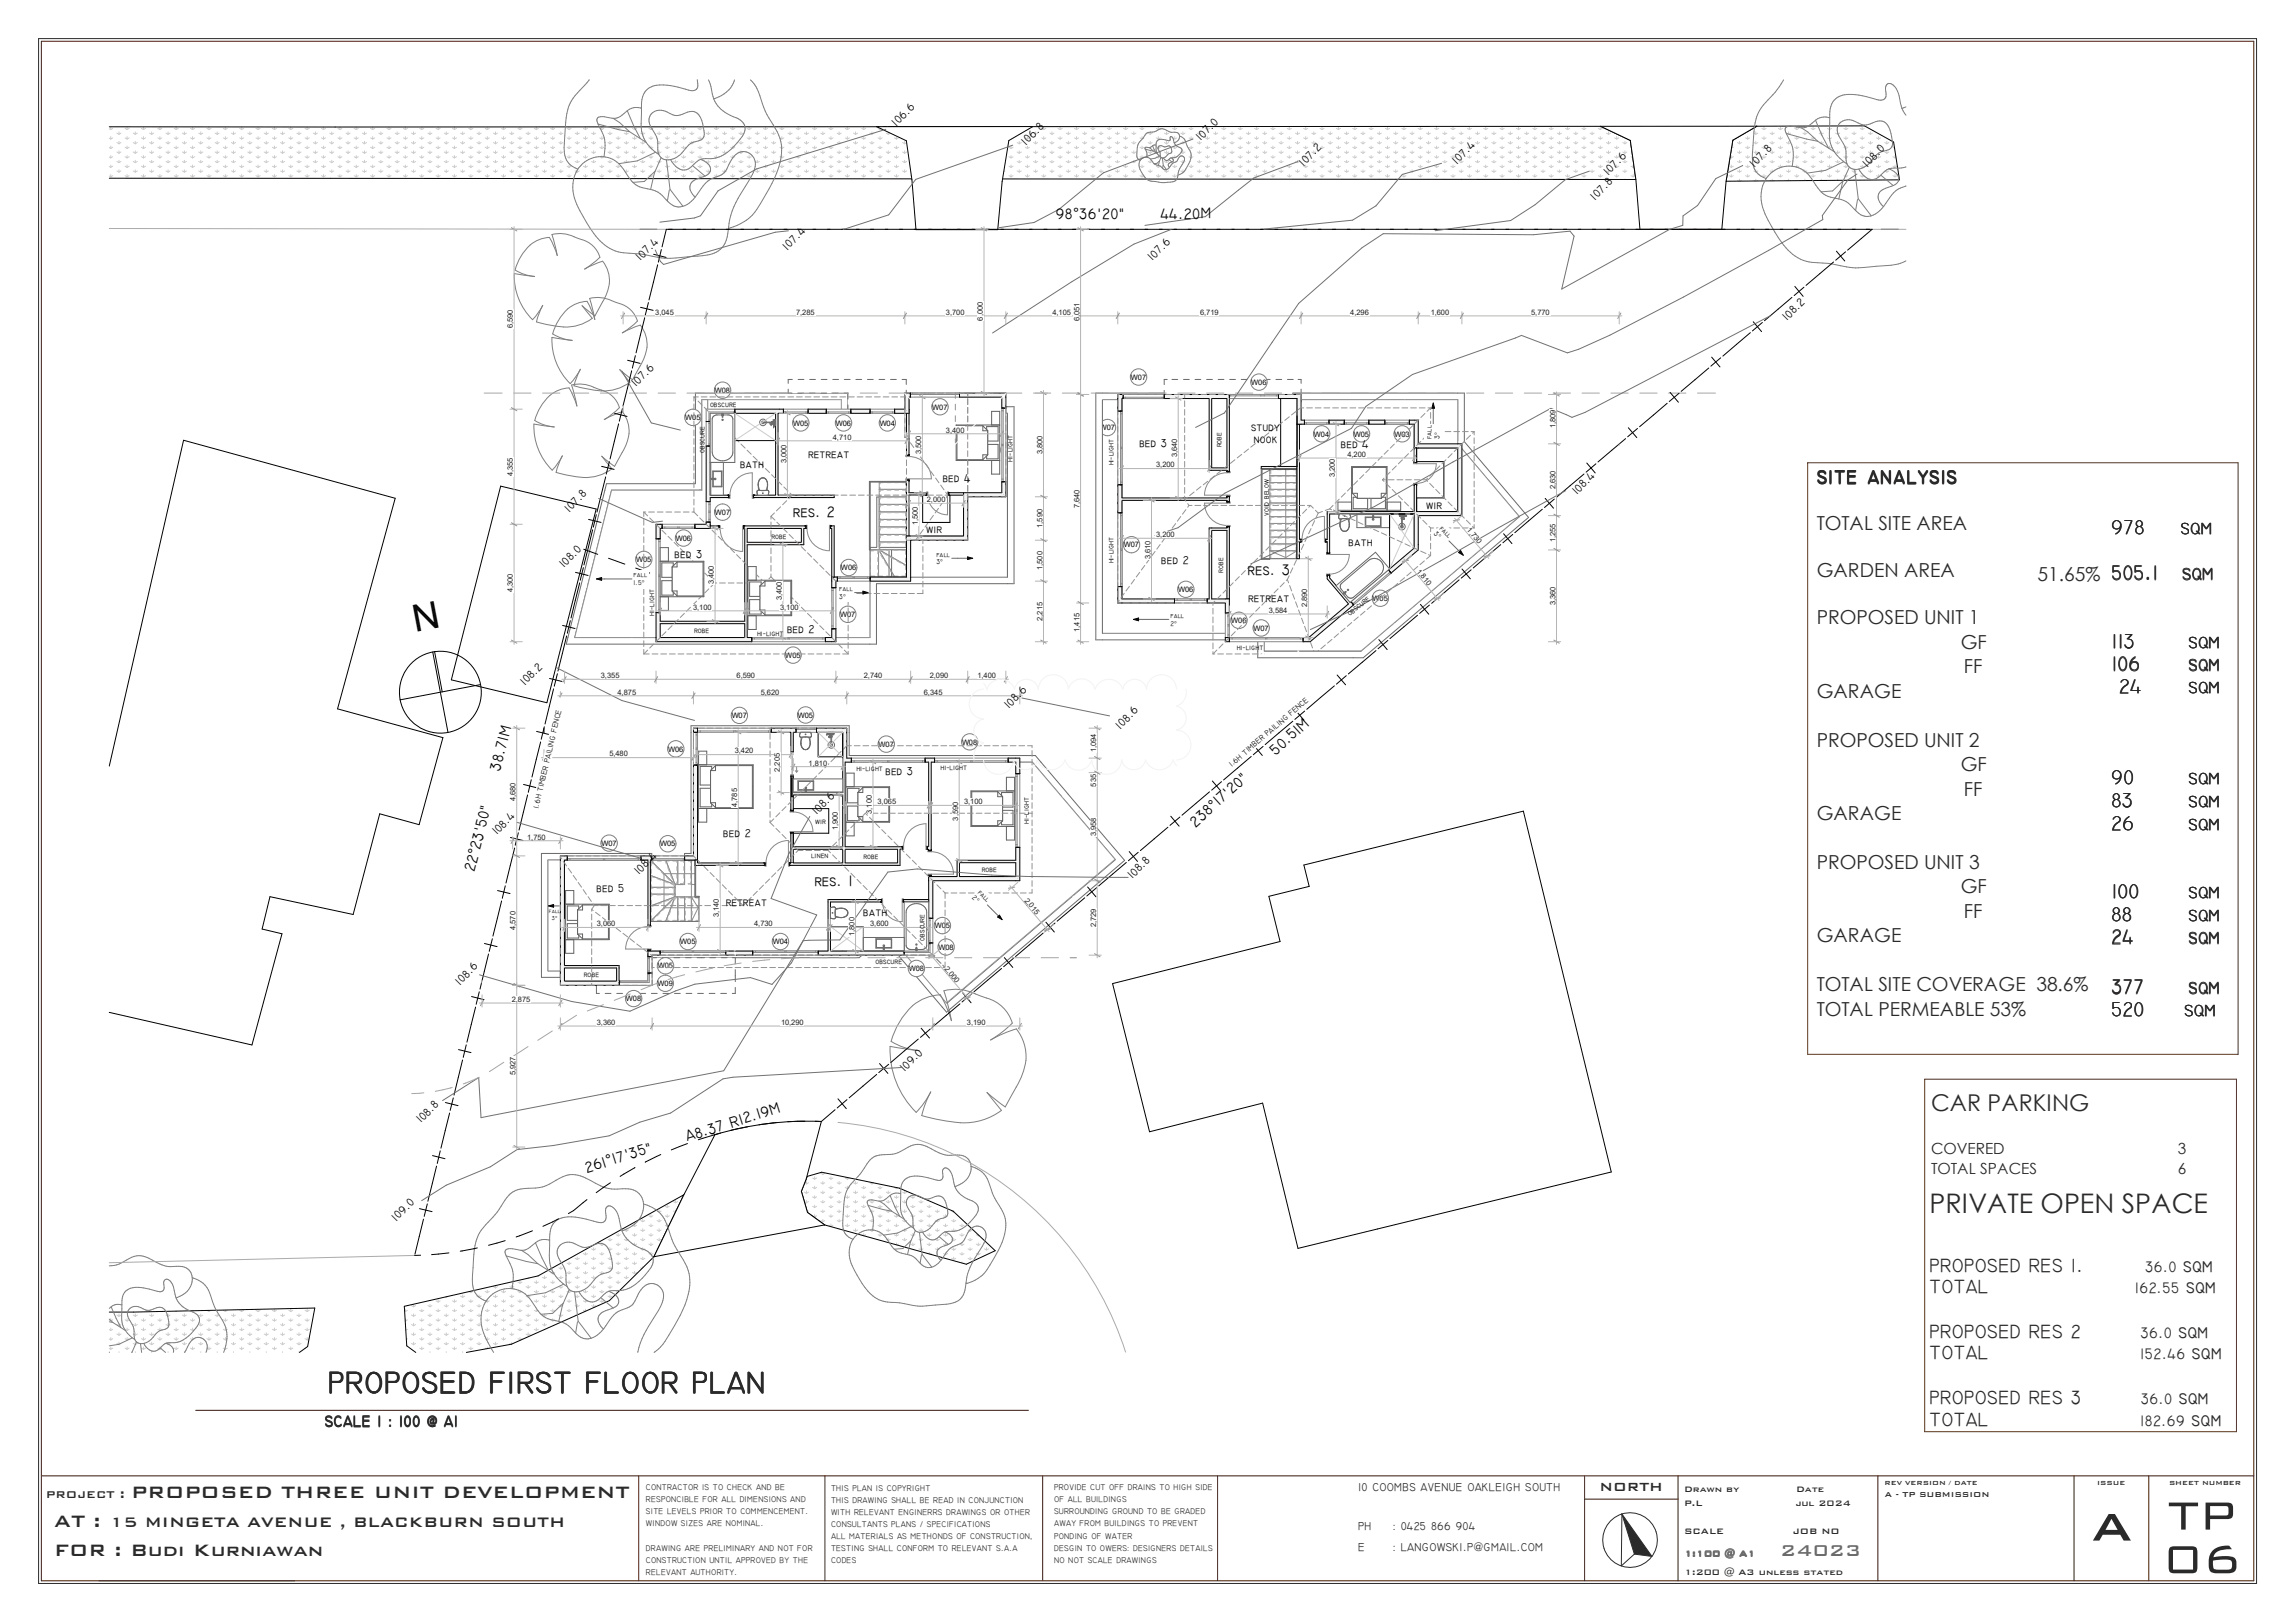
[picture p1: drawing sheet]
<svg xmlns="http://www.w3.org/2000/svg" width="841mm" height="594mm" viewBox="0 0 841 594" stroke-linecap="round" stroke-linejoin="round" font-family="sans-serif">
<defs><g id="words">
<text font-size="23" fill="#2a2a2a" x="766.3" y="564.3">a</text>
<g font-size="19.2" fill="#2a2a2a">
<text x="794.6" y="560.2">TP</text>
<text x="792.8" y="576.2">06</text>
</g>
<text font-size="13.7" x="152.1" y="231.4" transform="rotate(-11 152.1 231.4)">N</text>
<g font-size="11.3" fill="#2a2a2a">
<text x="120.3" y="510.3">PROPOSED FIRST FLOOR PLAN</text>
<text x="179.2" y="510.3">FIRST FLOOR PLAN</text>
</g>
<text font-size="9.9" fill="#2a2a2a" x="707.1" y="444.2">PRIVATE OPEN SPACE</text>
<g font-size="8.5" fill="#2a2a2a">
<text x="665.9" y="177">site analysis</text>
<text x="707.6" y="406.8">CAR PARKING</text>
</g>
<g font-size="8" fill="#2a2a2a">
<text x="48.1" y="548.7">PROPOSED THREE UNIT DEVELOPMENT</text>
<text x="19.9" y="559.3">AT :</text>
<text x="19.9" y="570.1">FOR : Budi Kurniawan</text>
</g>
<text font-size="7.7" fill="#6a6a6a" x="652.4" y="570">24023</text>
<g font-size="7.3" fill="#2a2a2a">
<text x="773.7" y="195.6">978</text>
<text x="799.2" y="195.6">sqm</text>
<text x="799.8" y="212.2">sqm</text>
<text x="773.7" y="237.3">113</text>
<text x="802.1" y="237.2">sqm</text>
<text x="773.7" y="245.6">106</text>
<text x="802.1" y="245.6">sqm</text>
<text x="776.7" y="253.9">24</text>
<text x="802.1" y="253.9">sqm</text>
<text x="773.7" y="287.3">90</text>
<text x="802.1" y="287.2">sqm</text>
<text x="773.7" y="295.6">83</text>
<text x="802.1" y="295.5">sqm</text>
<text x="773.7" y="304">26</text>
<text x="802.1" y="303.9">sqm</text>
<text x="773.7" y="328.9">100</text>
<text x="802.1" y="328.9">sqm</text>
<text x="773.7" y="337.3">88</text>
<text x="802.1" y="337.2">sqm</text>
<text x="773.7" y="345.6">24</text>
<text x="802.1" y="345.5">sqm</text>
<text x="773.7" y="363.9">377</text>
<text x="802.1" y="363.9">sqm</text>
<text x="773.7" y="372.3">520</text>
<text x="800.6" y="372.2">sqm</text>
</g>
<g font-size="7.1" fill="#2a2a2a">
<text x="665.8" y="194">TOTAL SITE AREA</text>
<text x="665.8" y="211.3">GARDEN AREA</text>
<text x="746.7" y="212.6">51.65% 505.1</text>
<text x="665.8" y="228.6">PROPOSED UNIT 1</text>
<text x="718.5" y="237.6">GF</text>
<text x="719.7" y="246.5">FF</text>
<text x="665.8" y="255.5">GARAGE</text>
<text x="665.8" y="273.4">PROPOSED UNIT 2</text>
<text x="718.5" y="282.4">GF</text>
<text x="719.7" y="291.4">FF</text>
<text x="665.8" y="300.4">GARAGE</text>
<text x="665.8" y="318.3">PROPOSED UNIT 3</text>
<text x="718.5" y="327.2">GF</text>
<text x="719.7" y="336.2">FF</text>
<text x="665.8" y="345.2">GARAGE</text>
<text x="665.8" y="363.1">TOTAL SITE COVERAGE 38.6%</text>
<text x="665.8" y="372.1">TOTAL PERMEABLE 53%</text>
<text x="707.1" y="465.8">PROPOSED RES 1.</text>
<text x="800" y="465.8">sqm</text>
<text x="707.1" y="473.7">TOTAL</text>
<text x="801.1" y="473.7">sqm</text>
<text x="707.1" y="490">PROPOSED RES 2</text>
<text x="798.3" y="490">sqm</text>
<text x="707.1" y="497.9">TOTAL</text>
<text x="803.2" y="497.9">sqm</text>
<text x="707.1" y="514.2">PROPOSED RES 3</text>
<text x="798.4" y="514.2">sqm</text>
<text x="707.1" y="522.1">TOTAL</text>
<text x="803.1" y="522.1">sqm</text>
</g>
<text font-size="6.7" fill="#2a2a2a" x="40.1" y="559.3">15 MINGETA AVENUE , BLACKBURN SOUTH</text>
<g font-size="5.8" fill="#2a2a2a">
<text x="43.9" y="548.7">:</text>
<text x="586.1" y="546.1">NORTH</text>
</g>
<g font-size="5.6">
<text x="386.9" y="80.3">98°36’20&quot;</text>
<text x="425.2" y="80.1">44.20M</text>
<text x="290.5" y="189.2">res. 2</text>
<text x="457.2" y="210.5">res. 3</text>
<text x="467.4" y="276.7" transform="rotate(-42 467.4 276.7)">50.51M</text>
<text x="183.2" y="282.7" transform="rotate(-76 183.2 282.7)">38.71M</text>
<text x="438.1" y="303.1" transform="rotate(-42 438.1 303.1)">238°17’20&quot;</text>
<text x="173.8" y="319.4" transform="rotate(-76 173.8 319.4)">22°23’50&quot;</text>
<text x="298.4" y="324.7">res. 1</text>
<text x="251.8" y="418.1" transform="rotate(-17 251.8 418.1)">A8.37 R12.19M</text>
<text x="215" y="429.6" transform="rotate(-17 215 429.6)">261°17’35&quot;</text>
</g>
<g font-size="5.6" fill="#2a2a2a">
<text x="707.6" y="422.7">COVERED</text>
<text x="798.1" y="422.7">3</text>
<text x="707.6" y="429.9">TOTAL SPACES</text>
<text x="798.1" y="429.9">6</text>
<text x="786.1" y="465.8">36.0</text>
<text x="782.3" y="473.7">162.55</text>
<text x="784.4" y="490">36.0</text>
<text x="784.3" y="497.9">152.46</text>
<text x="784.5" y="514.2">36.0</text>
<text x="119" y="522.4">SCALE 1 : 1100 @ A1</text>
<text x="119.1" y="522.4">SCALE 1 :</text>
<text x="148" y="522.4">00 @ A1</text>
<text x="784.3" y="522.1">182.69</text>
</g>
<text font-size="4.8" fill="#2a2a2a" x="16.8" y="548.7">PROJECT</text>
<g font-size="4.2">
<text x="328.5" y="46.4" transform="rotate(-45 328.5 46.4)">106.6</text>
<text x="375.9" y="53.3" transform="rotate(-45 375.9 53.3)">106.8</text>
<text x="440" y="51.8" transform="rotate(-45 440 51.8)">107.0</text>
<text x="477.7" y="61" transform="rotate(-45 477.7 61)">107.2</text>
<text x="533.9" y="60.3" transform="rotate(-45 533.9 60.3)">107.4</text>
<text x="589.3" y="64.3" transform="rotate(-45 589.3 64.3)">107.6</text>
<text x="642.9" y="61.4" transform="rotate(-45 642.9 61.4)">107.8</text>
<text x="684.2" y="61.4" transform="rotate(-45 684.2 61.4)">108.0</text>
<text x="584.5" y="73.5" transform="rotate(-45 584.5 73.5)">107.8</text>
<text x="234.7" y="95.6" transform="rotate(-45 234.7 95.6)">107.4</text>
<text x="288.5" y="91.8" transform="rotate(-45 288.5 91.8)">107.4</text>
<text x="422.3" y="95.7" transform="rotate(-45 422.3 95.7)">107.6</text>
<text x="654.9" y="117.6" transform="rotate(-45 654.9 117.6)">108.2</text>
<text x="233" y="141.9" transform="rotate(-45 233 141.9)">107.6</text>
<text x="458.5" y="157.7">study</text>
<text x="296.2" y="167.7">retreat</text>
<text x="417.5" y="163.8">bed 3</text>
<text x="459.5" y="162.4">nook</text>
<text x="491.4" y="164">bed 4</text>
<text x="271.2" y="171.4">bath</text>
<text x="345.5" y="176.7">bed 4</text>
<text x="577.8" y="181.4" transform="rotate(-45 577.8 181.4)">108.4</text>
<text x="208.5" y="187.7" transform="rotate(-45 208.5 187.7)">107.8</text>
<text x="522.7" y="186.4">wir</text>
<text x="339.4" y="195.1">wir</text>
<text x="494.2" y="199.9">bath</text>
<text x="206.6" y="208" transform="rotate(-45 206.6 208)">108.0</text>
<text x="247.2" y="204.3">bed 3</text>
<text x="425.5" y="206.5">bed 2</text>
<text x="457.4" y="220.4">retreat</text>
<text x="288.4" y="231.8">bed 2</text>
<text x="192.3" y="251.2" transform="rotate(-45 192.3 251.2)">108.2</text>
<text x="369.7" y="259.6" transform="rotate(-45 369.7 259.6)">108.6</text>
<text x="410.5" y="267.2" transform="rotate(-45 410.5 267.2)">108.6</text>
<text x="324.5" y="283.7">bed 3</text>
<text x="299.3" y="298.5" transform="rotate(-45 299.3 298.5)">108.6</text>
<text x="182" y="306" transform="rotate(-45 182 306)">108.4</text>
<text x="265" y="306.6">bed 2</text>
<text x="234.1" y="320.5" transform="rotate(-45 234.1 320.5)">108.4</text>
<text x="415" y="321.9" transform="rotate(-45 415 321.9)">108.8</text>
<text x="218.6" y="326.9">bed 5</text>
<text x="265.9" y="331.9">retreat</text>
<text x="316.4" y="335.4">bath</text>
<text x="168.5" y="361" transform="rotate(-45 168.5 361)">108.6</text>
<text x="331.5" y="392.7" transform="rotate(-45 331.5 392.7)">109.0</text>
<text x="154.3" y="411.4" transform="rotate(-45 154.3 411.4)">108.8</text>
<text x="145.2" y="447.4" transform="rotate(-45 145.2 447.4)">109.0</text>
</g>
<g font-size="4.2" fill="#2a2a2a">
<text x="497.7" y="546.1">10 COOMBS AVENUE OAKLEIGH SOUTH</text>
<text x="497.7" y="560.4">PH</text>
<text x="510.4" y="560.4">: 0425 866 904</text>
<text x="497.7" y="568">E</text>
<text x="510.4" y="568">: LANGOWSKI.P@GMAIL.COM</text>
</g>
<g font-size="3.9" fill="#2a2a2a">
<text x="617.2" y="546.5">Drawn by</text>
<text x="617.2" y="551.6">P.L</text>
<text x="658.1" y="551.6">jul 2024</text>
<text x="658.2" y="546.5">Date</text>
<text x="617.2" y="561.8">SCALE</text>
<text x="657" y="561.8">JOB NO</text>
<text x="617.2" y="577">1:200 @ A3 unless stated</text>
</g>
<text font-size="3.9" fill="#6a6a6a" x="617.3" y="570">1:100 @ A1</text>
<text font-size="3.5" fill="#2a2a2a" x="690.7" y="548.3">A - TP SUBMISSION</text>
<g font-size="3.1" fill="#2a2a2a">
<text x="236.7" y="545.7">CONTRACTOR IS TO CHECK AND BE</text>
<text x="304.5" y="545.9">THIS PLAN IS COPYRIGHT</text>
<text x="386.3" y="545.7">PROVIDE CUT OFF DRAINS TO HIGH SIDE</text>
<text x="236.7" y="550.2">RESPONCIBLE FOR ALL DIMENSIONS AND</text>
<text x="304.5" y="550.4">THIS DRAWING SHALL BE READ IN CONJUNCTION</text>
<text x="386.3" y="550.2">OF ALL BUILDINGS</text>
<text x="236.7" y="554.6">SITE LEVELS PRIOR TO COMMENCEMENT.</text>
<text x="304.5" y="554.8">WITH RELEVANT ENGINERRS DRAWINGS OR OTHER</text>
<text x="386.3" y="554.6">SURROUNDING GROUND TO BE GRADED</text>
<text x="236.7" y="559.1">WINDOW SIZES ARE NOMINAL.</text>
<text x="304.5" y="559.3">CONSULTANTS PLANS / SPECIFICATIONS</text>
<text x="304.5" y="563.7">ALL MATERIALS AS METHONDS OF CONSTRUCTION,</text>
<text x="386.3" y="559.1">AWAY FROM BUILDINGS TO PREVENT</text>
<text x="386.3" y="563.5">PONDING OF WATER</text>
<text x="236.7" y="567.9">DRAWING ARE PRELIMINARY AND NOT FOR</text>
<text x="304.5" y="568.2">TESTING SHALL CONFORM TO RELEVANT S.A.A</text>
<text x="386.3" y="567.9">DESGIN TO OWERS: DESIGNERS DETAILS</text>
<text x="236.7" y="572.4">CONSTRUCTION UNTIL APPROVED BY THE</text>
<text x="304.5" y="572.6">CODES</text>
<text x="386.3" y="572.4">NO NOT SCALE DRAWINGS</text>
<text x="236.7" y="576.8">RELEVANT AUTHORITY.</text>
</g>
<g font-size="2.9" fill="#2a2a2a">
<text x="690.6" y="544.1">REV VERSION / DATE</text>
<text x="768.6" y="544.1">ISSUE</text>
<text x="794.8" y="544.1">SHEET NUMBER</text>
</g>
<g font-size="2.8" fill="#1d1d1d">
<text x="240.1" y="115.3">3,045</text>
<text x="291.8" y="115.3">7,285</text>
<text x="346.7" y="115.3">3,700</text>
<text x="360.2" y="117.4" transform="rotate(-90 360.2 117.4)">6,000</text>
<text x="385.7" y="115.3">4,105</text>
<text x="395.6" y="117.6" transform="rotate(-90 395.6 117.6)">6,051</text>
<text x="439.8" y="115.3">6,719</text>
<text x="494.8" y="115.3">4,296</text>
<text x="524.3" y="115.3">1,600</text>
<text x="561.1" y="115.3">5,770</text>
<text x="188" y="120.3" transform="rotate(-90 188 120.3)">6,590</text>
<text x="305.2" y="161">4,710</text>
<text x="346.7" y="158.5">3,400</text>
<text x="570" y="156.9" transform="rotate(-90 570 156.9)">1,809</text>
<text x="337.6" y="166.4" transform="rotate(-90 337.6 166.4)">3,500</text>
<text x="382" y="166.4" transform="rotate(-90 382 166.4)">3,800</text>
<text x="431.4" y="167.6" transform="rotate(-90 431.4 167.6)">3,640</text>
<text x="493.8" y="167.3">4,200</text>
<text x="288.2" y="169.8" transform="rotate(-90 288.2 169.8)">3,000</text>
<text x="423.7" y="171.2">3,200</text>
<text x="188" y="174.4" transform="rotate(-90 188 174.4)">4,355</text>
<text x="489.2" y="174.8" transform="rotate(-90 489.2 174.8)">3,200</text>
<text x="570" y="179.1" transform="rotate(-90 570 179.1)">2,630</text>
<text x="339.7" y="183.9">2,000</text>
<text x="395.6" y="186.1" transform="rotate(-90 395.6 186.1)">7,640</text>
<text x="336.3" y="192.3" transform="rotate(-90 336.3 192.3)">1,500</text>
<text x="382" y="193.3" transform="rotate(-90 382 193.3)">1,590</text>
<text x="423.7" y="196.7">3,200</text>
<text x="537.4" y="194.3" transform="rotate(50 537.4 194.3)">1,730</text>
<text x="570" y="198.5" transform="rotate(-90 570 198.5)">1,255</text>
<text x="382" y="208.7" transform="rotate(-90 382 208.7)">1,500</text>
<text x="421.6" y="204.7" transform="rotate(-90 421.6 204.7)">3,610</text>
<text x="519" y="209.4" transform="rotate(50 519 209.4)">1,810</text>
<text x="261.6" y="214" transform="rotate(-90 261.6 214)">3,400</text>
<text x="188" y="216.9" transform="rotate(-90 188 216.9)">4,300</text>
<text x="286.5" y="219.9" transform="rotate(-90 286.5 219.9)">3,400</text>
<text x="570" y="221.6" transform="rotate(-90 570 221.6)">3,360</text>
<text x="254" y="223.3">3,100</text>
<text x="285.9" y="223.3">3,100</text>
<text x="382" y="227.3" transform="rotate(-90 382 227.3)">2,215</text>
<text x="465" y="224.5">3,584</text>
<text x="479" y="222.5" transform="rotate(-90 479 222.5)">2,890</text>
<text x="395.6" y="231.4" transform="rotate(-90 395.6 231.4)">1,415</text>
<text x="220.2" y="248.4">3,355</text>
<text x="269.9" y="248.4">6,590</text>
<text x="316.6" y="248.4">2,740</text>
<text x="340.7" y="248.4">2,090</text>
<text x="358.2" y="248.4">1,400</text>
<text x="226.3" y="254.4">4,875</text>
<text x="278.8" y="254.4">5,620</text>
<text x="338.6" y="254.4">6,345</text>
<text x="269.3" y="276">3,420</text>
<text x="401.7" y="275.6" transform="rotate(-90 401.7 275.6)">1,094</text>
<text x="223.3" y="277.1">5,480</text>
<text x="296.3" y="280.4">1,810</text>
<text x="285.8" y="282.7" transform="rotate(-90 285.8 282.7)">2,205</text>
<text x="188.9" y="293.5" transform="rotate(-90 188.9 293.5)">4,680</text>
<text x="401.7" y="288.1" transform="rotate(-90 401.7 288.1)">535</text>
<text x="270.1" y="295.5" transform="rotate(-90 270.1 295.5)">4,785</text>
<text x="319.5" y="298.1" transform="rotate(-90 319.5 298.1)">3,100</text>
<text x="321.6" y="294.6">3,065</text>
<text x="353.3" y="294.6">3,100</text>
<text x="307.1" y="304.1" transform="rotate(-90 307.1 304.1)">1,900</text>
<text x="351.1" y="300.5" transform="rotate(-90 351.1 300.5)">3,590</text>
<text x="193.2" y="307.5">1,750</text>
<text x="401.7" y="306.2" transform="rotate(-90 401.7 306.2)">3,958</text>
<text x="375.3" y="329.9" transform="rotate(50 375.3 329.9)">2,015</text>
<text x="188.9" y="340.6" transform="rotate(-90 188.9 340.6)">4,570</text>
<text x="218.7" y="339.3">3,060</text>
<text x="263.5" y="336" transform="rotate(-90 263.5 336)">3,140</text>
<text x="276.4" y="339.3">4,730</text>
<text x="318.9" y="339.3">3,600</text>
<text x="401.7" y="339.6" transform="rotate(-90 401.7 339.6)">2,729</text>
<text x="313.1" y="342.8" transform="rotate(-90 313.1 342.8)">1,800</text>
<text x="346" y="354.9" transform="rotate(50 346 354.9)">2,000</text>
<text x="187.6" y="366.9">2,875</text>
<text x="218.7" y="375.4">3,360</text>
<text x="286.2" y="375.4">10,290</text>
<text x="354.3" y="375.4">3,190</text>
<text x="188.9" y="393.9" transform="rotate(-90 188.9 393.9)">5,927</text>
</g>
<g font-size="2.8">
<text x="262" y="143.9">W08</text>
<text x="414.4" y="139.1">W07</text>
<text x="458.5" y="140.9">W06</text>
<text x="260.2" y="149.2">obscure</text>
<text x="341.6" y="150">W07</text>
<text x="251.1" y="153.8">W05</text>
<text x="290.6" y="155.9">W05</text>
<text x="306.3" y="155.9">W06</text>
<text x="322.4" y="155.9">W04</text>
<text x="262.6" y="158.4">W05</text>
<text x="403" y="157.6">W07</text>
<text x="481.5" y="159.9">W04</text>
<text x="496.1" y="159.9">W05</text>
<text x="511" y="159.9">W03</text>
<text x="258.1" y="165.9" transform="rotate(-90 258.1 165.9)">obscure</text>
<text x="360.8" y="165.8">W06</text>
<text x="447.6" y="163.9" transform="rotate(-90 447.6 163.9)">robe</text>
<text x="371.1" y="169" transform="rotate(-90 371.1 169)">hi−light</text>
<text x="408.1" y="170.5" transform="rotate(-90 408.1 170.5)">hi−light</text>
<text x="262" y="188.6">W07</text>
<text x="465" y="188.8" transform="rotate(-90 465 188.8)">void below</text>
<text x="282.7" y="197.3">robe</text>
<text x="247.6" y="198">W06</text>
<text x="411.8" y="200.5">W07</text>
<text x="233.1" y="205.9">W05</text>
<text x="308.2" y="208.8">W06</text>
<text x="408.1" y="206.4" transform="rotate(-90 408.1 206.4)">hi−light</text>
<text x="448.2" y="209.8" transform="rotate(-90 448.2 209.8)">robe</text>
<text x="431.7" y="216.8">W06</text>
<text x="503" y="220.1">W05</text>
<text x="239.7" y="225.5" transform="rotate(-90 239.7 225.5)">hi−light</text>
<text x="307.8" y="226">W07</text>
<text x="494.7" y="225.7" transform="rotate(-39 494.7 225.7)">obscure</text>
<text x="254.4" y="232">robe</text>
<text x="277.4" y="232.9">hi−light</text>
<text x="451.2" y="228.2">W06</text>
<text x="459.3" y="231">W07</text>
<text x="453.2" y="238.3">hi−light</text>
<text x="287.8" y="240.9">W05</text>
<text x="268.1" y="263">W07</text>
<text x="292.4" y="262.8">W05</text>
<text x="244.8" y="275.3">W06</text>
<text x="321.9" y="273.5">W07</text>
<text x="352.6" y="272.7">W08</text>
<text x="344.6" y="282">hi−light</text>
<text x="451.4" y="280.8" transform="rotate(-40 451.4 280.8)">1.6H TIMBER PAILING FENCE</text>
<text x="313.8" y="282.3">hi−light</text>
<text x="197.3" y="296.2" transform="rotate(-77 197.3 296.2)">1.6H TIMBER PAILING FENCE</text>
<text x="365.9" y="299.7">W09</text>
<text x="298.7" y="301.9">wir</text>
<text x="377.1" y="301.6" transform="rotate(-90 377.1 301.6)">hi−light</text>
<text x="220.4" y="309.8">W07</text>
<text x="241.9" y="310">W05</text>
<text x="297.3" y="314.1">linen</text>
<text x="316.4" y="314.7">robe</text>
<text x="359.7" y="319.4">robe</text>
<text x="342.5" y="340">W05</text>
<text x="249.3" y="345.8">W05</text>
<text x="283.2" y="345.8">W04</text>
<text x="338.8" y="344.6" transform="rotate(-90 338.8 344.6)">obscure</text>
<text x="343.9" y="347.9">W08</text>
<text x="320.8" y="353.1">obscure</text>
<text x="214" y="357.9">robe</text>
<text x="241" y="354.7">W05</text>
<text x="333" y="355.7">W08</text>
<text x="241" y="361.1">W09</text>
<text x="229.4" y="366.7">W08</text>
</g>
<g font-size="2.5">
<text x="524.6" y="160.8" transform="rotate(-90 524.6 160.8)">fall</text>
<text x="527.5" y="160.8" transform="rotate(-90 527.5 160.8)">3°</text>
<text x="525.4" y="195.7" transform="rotate(45 525.4 195.7)">3°</text>
<text x="527.4" y="193.7" transform="rotate(45 527.4 193.7)">fall</text>
<text x="343.2" y="203.8">fall</text>
<text x="343.2" y="206.7">3°</text>
<text x="232.2" y="211.5">fall</text>
<text x="232.2" y="214.3">1.5°</text>
<text x="307.6" y="216.4">fall</text>
<text x="307.6" y="219.3">3°</text>
<text x="428.9" y="226.3">fall</text>
<text x="428.9" y="229.1">2°</text>
<text x="356.2" y="329.1" transform="rotate(45 356.2 329.1)">2°</text>
<text x="358.2" y="327" transform="rotate(45 358.2 327)">fall</text>
</g>
<g font-size="2.1">
<text x="201.2" y="334.6">fall</text>
<text x="202.2" y="336.9">3°</text>
</g>
</g></defs>
<path d="M14.1 14.1h812.8v565.9h-812.8zM36.3 579h71.7" fill="none" stroke="#2a2a2a" stroke-width=".37"/>
<path d="M15.2 15.1h810.7v563.9h-810.7zM15.2 540.6h810.7M234.1 540.6v38.4M302.3 540.6v38.4M382.1 540.6v38.3M446.2 540.6v38.3M580.7 549.1h34.2M580.7 540.6v38.4M614.9 540.6v38.4M688.2 540.6v38.4M760.1 540.6v38.4M787.4 540.6v38.4" fill="none" stroke="#4b120a" stroke-width=".37"/>
<g fill="#fff">
<path d="M268.8 315.5h.9v.9z"/>
<path d="M301.8 315.5h1.2l-.4 .9z"/>
<path d="M269.7 315.5h32.1l.8 .9h-32.9z" fill-rule="evenodd"/>
</g>
<path d="M268.8 315.5h34.2M269.7 316.4h26M296.6 316.4h6" fill="none" stroke="#6a6a6a" stroke-width=".37"/>
<path d="M318.8 200.5h13.4v.9h-13.4z" fill-rule="evenodd" fill="#fff"/>
<path d="M321.3 200.5h-2.5v.9h7M322.2 200.5h10M326.7 201.4h5.5" fill="none" stroke="#6a6a6a" stroke-width=".37"/>
<path d="M321.3 182h.9v18.5h-.9z" fill-rule="evenodd" fill="#fff"/>
<path d="M321.3 200.5v-18.5h.9v18.5" fill="none" stroke="#6a6a6a" stroke-width=".37"/>
<path d="M325.8 201.4h.9v10h-.9z" fill-rule="evenodd" fill="#fff"/>
<path d="M325.8 201.4v10h.9v-10" fill="none" stroke="#6a6a6a" stroke-width=".37"/>
<g fill="none" stroke="#ccc" stroke-width=".37">
<path d="M40 50.6l.6 .3M40 57.5l.6 .3M40 47.2l.6 .3M40 54.1l.6 .3M40.6 46.6v.9M40.6 50v.9M40.6 53.5v.9M40.6 57v.8M41.3 57.4l-.7 .4M41.3 50.5l-.7 .4M41.3 53.9l-.7 .5M41.3 47l-.7 .5"/>
<path d="M42.8 52.2l.8 .5M42.8 59.1l.8 .5M42.8 48.8l.8 .4M42.8 55.7l.8 .4M43.6 48.3v.9M43.6 51.8v.9M43.6 55.2v.9M43.6 58.7v.9M44.3 55.7l-.7 .4M44.3 48.8l-.7 .4M44.3 59.1l-.7 .5M44.3 52.2l-.7 .5"/>
<path d="M45.8 47l.8 .5M45.8 53.9l.8 .5M45.8 50.5l.8 .4M45.8 57.4l.8 .4M46.6 46.6v.9M46.6 50v.9M46.6 53.5v.9M46.6 57v.8M47.3 53.9l-.7 .5M47.3 47l-.7 .5M47.3 57.4l-.7 .4M47.3 50.5l-.7 .4"/>
<path d="M48.8 48.8l.8 .4M48.8 55.7l.8 .4M48.8 52.2l.8 .5M48.8 59.1l.8 .5M49.6 48.3v.9M49.6 51.8v.9M49.6 55.2v.9M49.6 58.7v.9M50.3 59.1l-.7 .5M50.3 52.2l-.7 .5M50.3 55.7l-.7 .4M50.3 48.8l-.7 .4"/>
<path d="M51.8 50.5l.8 .4M51.8 57.4l.8 .4M51.8 47l.8 .5M51.8 53.9l.8 .5M52.6 46.6v.9M52.6 50v.9M52.6 53.5v.9M52.6 57v.8M53.3 57.4l-.7 .4M53.3 50.5l-.7 .4M53.3 53.9l-.7 .5M53.3 47l-.7 .5"/>
<path d="M54.8 52.2l.8 .5M54.8 59.1l.8 .5M54.8 48.8l.8 .4M54.8 55.7l.8 .4M55.6 48.3v.9M55.6 51.8v.9M55.6 55.2v.9M55.6 58.7v.9M56.3 55.7l-.7 .4M56.3 48.8l-.7 .4M56.3 59.1l-.7 .5M56.3 52.2l-.7 .5"/>
<path d="M57.8 47l.8 .5M57.8 53.9l.8 .5M57.8 50.5l.8 .4M57.8 57.4l.8 .4M58.6 46.6v.9M58.6 50v.9M58.6 53.5v.9M58.6 57v.8M59.3 53.9l-.7 .5M59.3 47l-.7 .5M59.3 57.4l-.7 .4M59.3 50.5l-.7 .4"/>
<path d="M60.8 48.8l.8 .4M60.8 55.7l.8 .4M60.8 52.2l.8 .5M60.8 59.1l.8 .5M61.6 48.3v.9M61.6 51.8v.9M61.6 55.2v.9M61.6 58.7v.9M62.3 59.1l-.7 .5M62.3 52.2l-.7 .5M62.3 55.7l-.7 .4M62.3 48.8l-.7 .4"/>
<path d="M63.8 50.5l.8 .4M63.8 57.4l.8 .4M63.8 47l.8 .5M63.8 53.9l.8 .5M64.6 46.6v.9M64.6 50v.9M64.6 53.5v.9M64.6 57v.8M65.3 57.4l-.7 .4M65.3 50.5l-.7 .4M65.3 53.9l-.7 .5M65.3 47l-.7 .5"/>
<path d="M66.8 52.2l.8 .5M66.8 59.1l.8 .5M66.8 48.8l.8 .4M66.8 55.7l.8 .4M67.6 48.3v.9M67.6 51.8v.9M67.6 55.2v.9M67.6 58.7v.9M68.3 55.7l-.7 .4M68.3 48.8l-.7 .4M68.3 59.1l-.7 .5M68.3 52.2l-.7 .5"/>
<path d="M69.8 47l.8 .5M69.8 53.9l.8 .5M69.8 50.5l.8 .4M69.8 57.4l.8 .4M70.6 46.6v.9M70.6 50v.9M70.6 53.5v.9M70.6 57v.8M71.3 53.9l-.7 .5M71.3 47l-.7 .5M71.3 57.4l-.7 .4M71.3 50.5l-.7 .4"/>
<path d="M72.8 48.8l.8 .4M72.8 55.7l.8 .4M72.8 52.2l.8 .5M72.8 59.1l.8 .5M73.6 48.3v.9M73.6 51.8v.9M73.6 55.2v.9M73.6 58.7v.9M74.3 59.1l-.7 .5M74.3 52.2l-.7 .5M74.3 55.7l-.7 .4M74.3 48.8l-.7 .4"/>
<path d="M75.8 50.5l.8 .4M75.8 57.4l.8 .4M75.8 47l.8 .5M75.8 53.9l.8 .5M76.6 46.6v.9M76.6 50v.9M76.6 53.5v.9M76.6 57v.8M77.3 57.4l-.7 .4M77.3 50.5l-.7 .4M77.3 53.9l-.7 .5M77.3 47l-.7 .5"/>
<path d="M78.8 52.2l.8 .5M78.8 59.1l.8 .5M78.8 48.8l.8 .4M78.8 55.7l.8 .4M79.6 48.3v.9M79.6 51.8v.9M79.6 55.2v.9M79.6 58.7v.9M80.3 55.7l-.7 .4M80.3 48.8l-.7 .4M80.3 59.1l-.7 .5M80.3 52.2l-.7 .5"/>
<path d="M81.8 47l.8 .5M81.8 53.9l.8 .5M81.8 50.5l.8 .4M81.8 57.4l.8 .4M82.6 46.6v.9M82.6 50v.9M82.6 53.5v.9M82.6 57v.8M83.3 53.9l-.7 .5M83.3 47l-.7 .5M83.3 57.4l-.7 .4M83.3 50.5l-.7 .4"/>
<path d="M84.8 48.8l.8 .4M84.8 55.7l.8 .4M84.8 52.2l.8 .5M84.8 59.1l.8 .5M85.6 48.3v.9M85.6 51.8v.9M85.6 55.2v.9M85.6 58.7v.9M86.3 59.1l-.7 .5M86.3 52.2l-.7 .5M86.3 55.7l-.7 .4M86.3 48.8l-.7 .4"/>
<path d="M87.8 50.5l.8 .4M87.8 57.4l.8 .4M87.8 47l.8 .5M87.8 53.9l.8 .5M88.6 46.6v.9M88.6 50v.9M88.6 53.5v.9M88.6 57v.8M89.3 57.4l-.7 .4M89.3 50.5l-.7 .4M89.3 53.9l-.7 .5M89.3 47l-.7 .5"/>
<path d="M90.8 52.2l.8 .5M90.8 59.1l.8 .5M90.8 48.8l.8 .4M90.8 55.7l.8 .4M91.6 48.3v.9M91.6 51.8v.9M91.6 55.2v.9M91.6 58.7v.9M92.3 55.7l-.7 .4M92.3 48.8l-.7 .4M92.3 59.1l-.7 .5M92.3 52.2l-.7 .5"/>
<path d="M93.8 47l.8 .5M93.8 53.9l.8 .5M93.8 50.5l.8 .4M93.8 57.4l.8 .4M94.6 46.6v.9M94.6 50v.9M94.6 53.5v.9M94.6 57v.8M95.3 53.9l-.7 .5M95.3 47l-.7 .5M95.3 57.4l-.7 .4M95.3 50.5l-.7 .4"/>
<path d="M96.8 48.8l.8 .4M96.8 55.7l.8 .4M96.8 52.2l.8 .5M96.8 59.1l.8 .5M97.6 48.3v.9M97.6 51.8v.9M97.6 55.2v.9M97.6 58.7v.9M98.3 59.1l-.7 .5M98.3 52.2l-.7 .5M98.3 55.7l-.7 .4M98.3 48.8l-.7 .4"/>
<path d="M99.8 50.5l.8 .4M99.8 57.4l.8 .4M99.8 47l.8 .5M99.8 53.9l.8 .5M100.6 46.6v.9M100.6 50v.9M100.6 53.5v.9M100.6 57v.8M101.3 57.4l-.7 .4M101.3 50.5l-.7 .4M101.3 53.9l-.7 .5M101.3 47l-.7 .5"/>
<path d="M102.8 52.2l.7 .5M102.8 59.1l.7 .5M102.8 48.8l.7 .4M102.8 55.7l.7 .4M103.5 48.3v.9M103.5 51.8v.9M103.5 55.2v.9M103.5 58.7v.9M104.3 55.7l-.8 .4M104.3 48.8l-.8 .4M104.3 59.1l-.8 .5M104.3 52.2l-.8 .5"/>
<path d="M105.8 47l.8 .5M105.8 53.9l.8 .5M105.8 50.5l.8 .4M105.8 57.4l.8 .4M106.6 46.6v.9M106.6 50v.9M106.6 53.5v.9M106.6 57v.8M107.3 53.9l-.7 .5M107.3 47l-.7 .5M107.3 57.4l-.7 .4M107.3 50.5l-.7 .4"/>
<path d="M108.8 48.8l.8 .4M108.8 55.7l.8 .4M108.8 52.2l.8 .5M108.8 59.1l.8 .5M109.6 48.3v.9M109.6 51.8v.9M109.6 55.2v.9M109.6 58.7v.9M110.3 59.1l-.7 .5M110.3 52.2l-.7 .5M110.3 55.7l-.7 .4M110.3 48.8l-.7 .4"/>
<path d="M111.8 50.5l.8 .4M111.8 57.4l.8 .4M111.8 47l.8 .5M111.8 53.9l.8 .5M112.6 46.6v.9M112.6 50v.9M112.6 53.5v.9M112.6 57v.8M113.3 57.4l-.7 .4M113.3 50.5l-.7 .4M113.3 53.9l-.7 .5M113.3 47l-.7 .5"/>
<path d="M114.8 52.2l.8 .5M114.8 59.1l.8 .5M114.8 48.8l.8 .4M114.8 55.7l.8 .4M115.6 48.3v.9M115.6 51.8v.9M115.6 55.2v.9M115.6 58.7v.9M116.3 55.7l-.7 .4M116.3 48.8l-.7 .4M116.3 59.1l-.7 .5M116.3 52.2l-.7 .5"/>
<path d="M117.8 47l.8 .5M117.8 53.9l.8 .5M117.8 50.5l.8 .4M117.8 57.4l.8 .4M118.6 46.6v.9M118.6 50v.9M118.6 53.5v.9M118.6 57v.8M119.3 53.9l-.7 .5M119.3 47l-.7 .5M119.3 57.4l-.7 .4M119.3 50.5l-.7 .4"/>
<path d="M120.8 48.8l.8 .4M120.8 55.7l.8 .4M120.8 52.2l.8 .5M120.8 59.1l.8 .5M121.6 48.3v.9M121.6 51.8v.9M121.6 55.2v.9M121.6 58.7v.9M122.3 59.1l-.7 .5M122.3 52.2l-.7 .5M122.3 55.7l-.7 .4M122.3 48.8l-.7 .4"/>
<path d="M123.8 50.5l.7 .4M123.8 57.4l.7 .4M123.8 47l.7 .5M123.8 53.9l.7 .5M124.5 46.6v.9M124.5 50v.9M124.5 53.5v.9M124.5 57v.8M125.3 57.4l-.8 .4M125.3 50.5l-.8 .4M125.3 53.9l-.8 .5M125.3 47l-.8 .5"/>
<path d="M126.8 52.2l.8 .5M126.8 59.1l.8 .5M126.8 48.8l.8 .4M126.8 55.7l.8 .4M127.6 48.3v.9M127.6 51.8v.9M127.6 55.2v.9M127.6 58.7v.9M128.3 55.7l-.7 .4M128.3 48.8l-.7 .4M128.3 59.1l-.7 .5M128.3 52.2l-.7 .5"/>
<path d="M129.8 47l.8 .5M129.8 53.9l.8 .5M129.8 50.5l.8 .4M129.8 57.4l.8 .4M130.6 46.6v.9M130.6 50v.9M130.6 53.5v.9M130.6 57v.8M131.3 53.9l-.7 .5M131.3 47l-.7 .5M131.3 57.4l-.7 .4M131.3 50.5l-.7 .4"/>
<path d="M132.8 48.8l.8 .4M132.8 55.7l.8 .4M132.8 52.2l.8 .5M132.8 59.1l.8 .5M133.6 48.3v.9M133.6 51.8v.9M133.6 55.2v.9M133.6 58.7v.9M134.3 59.1l-.7 .5M134.3 52.2l-.7 .5M134.3 55.7l-.7 .4M134.3 48.8l-.7 .4"/>
<path d="M135.8 50.5l.8 .4M135.8 57.4l.8 .4M135.8 47l.8 .5M135.8 53.9l.8 .5M136.6 46.6v.9M136.6 50v.9M136.6 53.5v.9M136.6 57v.8M137.3 57.4l-.7 .4M137.3 50.5l-.7 .4M137.3 53.9l-.7 .5M137.3 47l-.7 .5"/>
<path d="M138.8 52.2l.8 .5M138.8 59.1l.8 .5M138.8 48.8l.8 .4M138.8 55.7l.8 .4M139.6 48.3v.9M139.6 51.8v.9M139.6 55.2v.9M139.6 58.7v.9M140.3 55.7l-.7 .4M140.3 48.8l-.7 .4M140.3 59.1l-.7 .5M140.3 52.2l-.7 .5"/>
<path d="M141.8 47l.8 .5M141.8 53.9l.8 .5M141.8 50.5l.8 .4M141.8 57.4l.8 .4M142.6 46.6v.9M142.6 50v.9M142.6 53.5v.9M142.6 57v.8M143.3 53.9l-.7 .5M143.3 47l-.7 .5M143.3 57.4l-.7 .4M143.3 50.5l-.7 .4"/>
<path d="M144.8 48.8l.7 .4M144.8 55.7l.7 .4M144.8 52.2l.7 .5M144.8 59.1l.7 .5M145.5 48.3v.9M145.5 51.8v.9M145.5 55.2v.9M145.5 58.7v.9M146.3 59.1l-.8 .5M146.3 52.2l-.8 .5M146.3 55.7l-.8 .4M146.3 48.8l-.8 .4"/>
<path d="M147.8 50.5l.7 .4M147.8 57.4l.7 .4M147.8 47l.7 .5M147.8 53.9l.7 .5M148.5 46.6v.9M148.5 50v.9M148.5 53.5v.9M148.5 57v.8M149.3 57.4l-.8 .4M149.3 50.5l-.8 .4M149.3 53.9l-.8 .5M149.3 47l-.8 .5"/>
<path d="M150.8 52.2l.8 .5M150.8 59.1l.8 .5M150.8 48.8l.8 .4M150.8 55.7l.8 .4M151.6 48.3v.9M151.6 51.8v.9M151.6 55.2v.9M151.6 58.7v.9M152.3 55.7l-.7 .4M152.3 48.8l-.7 .4M152.3 59.1l-.7 .5M152.3 52.2l-.7 .5"/>
<path d="M153.8 47l.8 .5M153.8 53.9l.8 .5M153.8 50.5l.8 .4M153.8 57.4l.8 .4M154.6 46.6v.9M154.6 50v.9M154.6 53.5v.9M154.6 57v.8M155.3 53.9l-.7 .5M155.3 47l-.7 .5M155.3 57.4l-.7 .4M155.3 50.5l-.7 .4"/>
<path d="M156.8 48.8l.8 .4M156.8 55.7l.8 .4M156.8 52.2l.8 .5M156.8 59.1l.8 .5M157.6 48.3v.9M157.6 51.8v.9M157.6 55.2v.9M157.6 58.7v.9M158.3 59.1l-.7 .5M158.3 52.2l-.7 .5M158.3 55.7l-.7 .4M158.3 48.8l-.7 .4"/>
<path d="M159.8 50.5l.8 .4M159.8 57.4l.8 .4M159.8 47l.8 .5M159.8 53.9l.8 .5M160.6 46.6v.9M160.6 50v.9M160.6 53.5v.9M160.6 57v.8M161.3 57.4l-.7 .4M161.3 50.5l-.7 .4M161.3 53.9l-.7 .5M161.3 47l-.7 .5"/>
<path d="M162.8 52.2l.7 .5M162.8 59.1l.7 .5M162.8 48.8l.7 .4M162.8 55.7l.7 .4M163.5 48.3v.9M163.5 51.8v.9M163.5 55.2v.9M163.5 58.7v.9M164.3 55.7l-.8 .4M164.3 48.8l-.8 .4M164.3 59.1l-.8 .5M164.3 52.2l-.8 .5"/>
<path d="M165.8 47l.7 .5M165.8 53.9l.7 .5M165.8 50.5l.7 .4M165.8 57.4l.7 .4M166.5 46.6v.9M166.5 50v.9M166.5 53.5v.9M166.5 57v.8M167.3 53.9l-.8 .5M167.3 47l-.8 .5M167.3 57.4l-.8 .4M167.3 50.5l-.8 .4"/>
<path d="M168.8 48.8l.7 .4M168.8 55.7l.7 .4M168.8 52.2l.7 .5M168.8 59.1l.7 .5M169.5 48.3v.9M169.5 51.8v.9M169.5 55.2v.9M169.5 58.7v.9M170.3 59.1l-.8 .5M170.3 52.2l-.8 .5M170.3 55.7l-.8 .4M170.3 48.8l-.8 .4"/>
<path d="M171.8 50.5l.8 .4M171.8 57.4l.8 .4M171.8 47l.8 .5M171.8 53.9l.8 .5M172.6 46.6v.9M172.6 50v.9M172.6 53.5v.9M172.6 57v.8M173.3 57.4l-.7 .4M173.3 50.5l-.7 .4M173.3 53.9l-.7 .5M173.3 47l-.7 .5"/>
<path d="M174.8 52.2l.8 .5M174.8 59.1l.8 .5M174.8 48.8l.8 .4M174.8 55.7l.8 .4M175.6 48.3v.9M175.6 51.8v.9M175.6 55.2v.9M175.6 58.7v.9M176.3 55.7l-.7 .4M176.3 48.8l-.7 .4M176.3 59.1l-.7 .5M176.3 52.2l-.7 .5"/>
<path d="M177.8 47l.8 .5M177.8 53.9l.8 .5M177.8 50.5l.8 .4M177.8 57.4l.8 .4M178.6 46.6v.9M178.6 50v.9M178.6 53.5v.9M178.6 57v.8M179.3 53.9l-.7 .5M179.3 47l-.7 .5M179.3 57.4l-.7 .4M179.3 50.5l-.7 .4"/>
<path d="M180.8 48.8l.8 .4M180.8 55.7l.8 .4M180.8 52.2l.8 .5M180.8 59.1l.8 .5M181.6 48.3v.9M181.6 51.8v.9M181.6 55.2v.9M181.6 58.7v.9M182.3 59.1l-.7 .5M182.3 52.2l-.7 .5M182.3 55.7l-.7 .4M182.3 48.8l-.7 .4"/>
<path d="M183.8 50.5l.7 .4M183.8 57.4l.7 .4M183.8 47l.7 .5M183.8 53.9l.7 .5M184.5 46.6v.9M184.5 50v.9M184.5 53.5v.9M184.5 57v.8M185.3 57.4l-.8 .4M185.3 50.5l-.8 .4M185.3 53.9l-.8 .5M185.3 47l-.8 .5"/>
<path d="M186.8 52.2l.7 .5M186.8 59.1l.7 .5M186.8 48.8l.7 .4M186.8 55.7l.7 .4M187.5 48.3v.9M187.5 51.8v.9M187.5 55.2v.9M187.5 58.7v.9M188.3 55.7l-.8 .4M188.3 48.8l-.8 .4M188.3 59.1l-.8 .5M188.3 52.2l-.8 .5"/>
<path d="M189.8 47l.7 .5M189.8 53.9l.7 .5M189.8 50.5l.7 .4M189.8 57.4l.7 .4M190.5 46.6v.9M190.5 50v.9M190.5 53.5v.9M190.5 57v.8M191.3 53.9l-.8 .5M191.3 47l-.8 .5M191.3 57.4l-.8 .4M191.3 50.5l-.8 .4"/>
<path d="M192.8 48.8l.7 .4M192.8 55.7l.7 .4M192.8 52.2l.7 .5M192.8 59.1l.7 .5M193.5 48.3v.9M193.5 51.8v.9M193.5 55.2v.9M193.5 58.7v.9M194.3 59.1l-.8 .5M194.3 52.2l-.8 .5M194.3 55.7l-.8 .4M194.3 48.8l-.8 .4"/>
<path d="M195.8 50.5l.8 .4M195.8 57.4l.8 .4M195.8 47l.8 .5M195.8 53.9l.8 .5M196.6 46.6v.9M196.6 50v.9M196.6 53.5v.9M196.6 57v.8M197.3 57.4l-.7 .4M197.3 50.5l-.7 .4M197.3 53.9l-.7 .5M197.3 47l-.7 .5"/>
<path d="M198.8 52.2l.8 .5M198.8 59.1l.8 .5M198.8 48.8l.8 .4M198.8 55.7l.8 .4M199.6 48.3v.9M199.6 51.8v.9M199.6 55.2v.9M199.6 58.7v.9M200.3 55.7l-.7 .4M200.3 48.8l-.7 .4M200.3 59.1l-.7 .5M200.3 52.2l-.7 .5"/>
<path d="M201.8 47l.8 .5M201.8 53.9l.8 .5M201.8 50.5l.8 .4M201.8 57.4l.8 .4M202.6 46.6v.9M202.6 50v.9M202.6 53.5v.9M202.6 57v.8M203.3 53.9l-.7 .5M203.3 47l-.7 .5M203.3 57.4l-.7 .4M203.3 50.5l-.7 .4"/>
<path d="M204.8 48.8l.7 .4M204.8 55.7l.7 .4M204.8 52.2l.7 .5M204.8 59.1l.7 .5M205.5 48.3v.9M205.5 51.8v.9M205.5 55.2v.9M205.5 58.7v.9M206.3 59.1l-.8 .5M206.3 52.2l-.8 .5M206.3 55.7l-.8 .4M206.3 48.8l-.8 .4"/>
<path d="M207.8 50.5l.7 .4M207.8 57.4l.7 .4M207.8 47l.7 .5M207.8 53.9l.7 .5M208.5 46.6v.9M208.5 50v.9M208.5 53.5v.9M208.5 57v.8M209.3 57.4l-.8 .4M209.3 50.5l-.8 .4M209.3 53.9l-.8 .5M209.3 47l-.8 .5"/>
<path d="M210.8 52.2l.7 .5M210.8 59.1l.7 .5M210.8 48.8l.7 .4M210.8 55.7l.7 .4M211.5 48.3v.9M211.5 51.8v.9M211.5 55.2v.9M211.5 58.7v.9M212.3 55.7l-.8 .4M212.3 48.8l-.8 .4M212.3 59.1l-.8 .5M212.3 52.2l-.8 .5"/>
<path d="M213.8 47l.7 .5M213.8 53.9l.7 .5M213.8 50.5l.7 .4M213.8 57.4l.7 .4M214.5 46.6v.9M214.5 50v.9M214.5 53.5v.9M214.5 57v.8M215.3 53.9l-.8 .5M215.3 47l-.8 .5M215.3 57.4l-.8 .4M215.3 50.5l-.8 .4"/>
<path d="M216.8 48.8l.8 .4M216.8 55.7l.8 .4M216.8 52.2l.8 .5M216.8 59.1l.8 .5M217.6 48.3v.9M217.6 51.8v.9M217.6 55.2v.9M217.6 58.7v.9M218.3 59.1l-.7 .5M218.3 52.2l-.7 .5M218.3 55.7l-.7 .4M218.3 48.8l-.7 .4"/>
<path d="M219.8 50.5l.8 .4M219.8 57.4l.8 .4M219.8 47l.8 .5M219.8 53.9l.8 .5M220.6 46.6v.9M220.6 50v.9M220.6 53.5v.9M220.6 57v.8M221.3 57.4l-.7 .4M221.3 50.5l-.7 .4M221.3 53.9l-.7 .5M221.3 47l-.7 .5"/>
<path d="M222.8 52.2l.7 .5M222.8 59.1l.7 .5M222.8 48.8l.7 .4M222.8 55.7l.7 .4M223.5 48.3v.9M223.5 51.8v.9M223.5 55.2v.9M223.5 58.7v.9M224.3 55.7l-.8 .4M224.3 48.8l-.8 .4M224.3 59.1l-.8 .5M224.3 52.2l-.8 .5"/>
<path d="M225.8 47l.7 .5M225.8 53.9l.7 .5M225.8 50.5l.7 .4M225.8 57.4l.7 .4M226.5 46.6v.9M226.5 50v.9M226.5 53.5v.9M226.5 57v.8M227.3 53.9l-.8 .5M227.3 47l-.8 .5M227.3 57.4l-.8 .4M227.3 50.5l-.8 .4"/>
<path d="M228.8 48.8l.7 .4M228.8 55.7l.7 .4M228.8 52.2l.7 .5M228.8 59.1l.7 .5M229.5 48.3v.9M229.5 51.8v.9M229.5 55.2v.9M229.5 58.7v.9M230.3 59.1l-.8 .5M230.3 52.2l-.8 .5M230.3 55.7l-.8 .4M230.3 48.8l-.8 .4"/>
<path d="M231.8 50.5l.7 .4M231.8 57.4l.7 .4M231.8 47l.7 .5M231.8 53.9l.7 .5M232.5 46.6v.9M232.5 50v.9M232.5 53.5v.9M232.5 57v.8M233.3 57.4l-.8 .4M233.3 50.5l-.8 .4M233.3 53.9l-.8 .5M233.3 47l-.8 .5"/>
<path d="M234.8 52.2l.7 .5M234.8 59.1l.7 .5M234.8 48.8l.7 .4M234.8 55.7l.7 .4M235.5 48.3v.9M235.5 51.8v.9M235.5 55.2v.9M235.5 58.7v.9M236.3 55.7l-.8 .4M236.3 48.8l-.8 .4M236.3 59.1l-.8 .5M236.3 52.2l-.8 .5"/>
<path d="M237.8 47l.7 .5M237.8 53.9l.7 .5M237.8 50.5l.7 .4M237.8 57.4l.7 .4M238.5 46.6v.9M238.5 50v.9M238.5 53.5v.9M238.5 57v.8M239.3 53.9l-.8 .5M239.3 47l-.8 .5M239.3 57.4l-.8 .4M239.3 50.5l-.8 .4"/>
<path d="M240.8 48.8l.8 .4M240.8 55.7l.8 .4M240.8 52.2l.8 .5M240.8 59.1l.8 .5M241.6 48.3v.9M241.6 51.8v.9M241.6 55.2v.9M241.6 58.7v.9M242.3 59.1l-.7 .5M242.3 52.2l-.7 .5M242.3 55.7l-.7 .4M242.3 48.8l-.7 .4"/>
<path d="M243.8 50.5l.7 .4M243.8 57.4l.7 .4M243.8 47l.7 .5M243.8 53.9l.7 .5M244.5 46.6v.9M244.5 50v.9M244.5 53.5v.9M244.5 57v.8M245.3 57.4l-.8 .4M245.3 50.5l-.8 .4M245.3 53.9l-.8 .5M245.3 47l-.8 .5"/>
<path d="M246.8 52.2l.7 .5M246.8 59.1l.7 .5M246.8 48.8l.7 .4M246.8 55.7l.7 .4M247.5 48.3v.9M247.5 51.8v.9M247.5 55.2v.9M247.5 58.7v.9M248.3 55.7l-.8 .4M248.3 48.8l-.8 .4M248.3 59.1l-.8 .5M248.3 52.2l-.8 .5"/>
<path d="M249.8 47l.7 .5M249.8 53.9l.7 .5M249.8 50.5l.7 .4M249.8 57.4l.7 .4M250.5 46.6v.9M250.5 50v.9M250.5 53.5v.9M250.5 57v.8M251.3 53.9l-.8 .5M251.3 47l-.8 .5M251.3 57.4l-.8 .4M251.3 50.5l-.8 .4"/>
<path d="M252.8 48.8l.7 .4M252.8 55.7l.7 .4M252.8 52.2l.7 .5M252.8 59.1l.7 .5M253.5 48.3v.9M253.5 51.8v.9M253.5 55.2v.9M253.5 58.7v.9M254.3 59.1l-.8 .5M254.3 52.2l-.8 .5M254.3 55.7l-.8 .4M254.3 48.8l-.8 .4"/>
<path d="M255.8 50.5l.7 .4M255.8 57.4l.7 .4M255.8 47l.7 .5M255.8 53.9l.7 .5M256.5 46.6v.9M256.5 50v.9M256.5 53.5v.9M256.5 57v.8M257.3 57.4l-.8 .4M257.3 50.5l-.8 .4M257.3 53.9l-.8 .5M257.3 47l-.8 .5"/>
<path d="M258.8 52.2l.7 .5M258.8 59.1l.7 .5M258.8 48.8l.7 .4M258.8 55.7l.7 .4M259.5 48.3v.9M259.5 51.8v.9M259.5 55.2v.9M259.5 58.7v.9M260.3 55.7l-.8 .4M260.3 48.8l-.8 .4M260.3 59.1l-.8 .5M260.3 52.2l-.8 .5"/>
<path d="M261.8 47l.7 .5M261.8 53.9l.7 .5M261.8 50.5l.7 .4M261.8 57.4l.7 .4M262.5 46.6v.9M262.5 50v.9M262.5 53.5v.9M262.5 57v.8M263.3 53.9l-.8 .5M263.3 47l-.8 .5M263.3 57.4l-.8 .4M263.3 50.5l-.8 .4"/>
<path d="M264.8 48.8l.7 .4M264.8 55.7l.7 .4M264.8 52.2l.7 .5M264.8 59.1l.7 .5M265.5 48.3v.9M265.5 51.8v.9M265.5 55.2v.9M265.5 58.7v.9M266.3 59.1l-.8 .5M266.3 52.2l-.8 .5M266.3 55.7l-.8 .4M266.3 48.8l-.8 .4"/>
<path d="M267.8 50.5l.7 .4M267.8 57.4l.7 .4M267.8 47l.7 .5M267.8 53.9l.7 .5M268.5 46.6v.9M268.5 50v.9M268.5 53.5v.9M268.5 57v.8M269.3 57.4l-.8 .4M269.3 50.5l-.8 .4M269.3 53.9l-.8 .5M269.3 47l-.8 .5"/>
<path d="M270.8 52.2l.7 .5M270.8 59.1l.7 .5M270.8 48.8l.7 .4M270.8 55.7l.7 .4M271.5 48.3v.9M271.5 51.8v.9M271.5 55.2v.9M271.5 58.7v.9M272.3 55.7l-.8 .4M272.3 48.8l-.8 .4M272.3 59.1l-.8 .5M272.3 52.2l-.8 .5"/>
<path d="M273.8 47l.7 .5M273.8 53.9l.7 .5M273.8 50.5l.7 .4M273.8 57.4l.7 .4M274.5 46.6v.9M274.5 50v.9M274.5 53.5v.9M274.5 57v.8M275.3 53.9l-.8 .5M275.3 47l-.8 .5M275.3 57.4l-.8 .4M275.3 50.5l-.8 .4"/>
<path d="M276.8 48.8l.7 .4M276.8 55.7l.7 .4M276.8 52.2l.7 .5M276.8 59.1l.7 .5M277.5 48.3v.9M277.5 51.8v.9M277.5 55.2v.9M277.5 58.7v.9M278.3 59.1l-.8 .5M278.3 52.2l-.8 .5M278.3 55.7l-.8 .4M278.3 48.8l-.8 .4"/>
<path d="M279.8 50.5l.7 .4M279.8 57.4l.7 .4M279.8 47l.7 .5M279.8 53.9l.7 .5M280.5 46.6v.9M280.5 50v.9M280.5 53.5v.9M280.5 57v.8M281.3 57.4l-.8 .4M281.3 50.5l-.8 .4M281.3 53.9l-.8 .5M281.3 47l-.8 .5"/>
<path d="M282.8 52.2l.7 .5M282.8 59.1l.7 .5M282.8 48.8l.7 .4M282.8 55.7l.7 .4M283.5 48.3v.9M283.5 51.8v.9M283.5 55.2v.9M283.5 58.7v.9M284.3 55.7l-.8 .4M284.3 48.8l-.8 .4M284.3 59.1l-.8 .5M284.3 52.2l-.8 .5"/>
<path d="M285.8 47l.7 .5M285.8 53.9l.7 .5M285.8 50.5l.7 .4M285.8 57.4l.7 .4M286.5 46.6v.9M286.5 50v.9M286.5 53.5v.9M286.5 57v.8M287.3 53.9l-.8 .5M287.3 47l-.8 .5M287.3 57.4l-.8 .4M287.3 50.5l-.8 .4"/>
<path d="M288.8 48.8l.7 .4M288.8 55.7l.7 .4M288.8 52.2l.7 .5M288.8 59.1l.7 .5M289.5 48.3v.9M289.5 51.8v.9M289.5 55.2v.9M289.5 58.7v.9M290.3 59.1l-.8 .5M290.3 52.2l-.8 .5M290.3 55.7l-.8 .4M290.3 48.8l-.8 .4"/>
<path d="M291.8 50.5l.7 .4M291.8 57.4l.7 .4M291.8 47l.7 .5M291.8 53.9l.7 .5M292.5 46.6v.9M292.5 50v.9M292.5 53.5v.9M292.5 57v.8M293.3 57.4l-.8 .4M293.3 50.5l-.8 .4M293.3 53.9l-.8 .5M293.3 47l-.8 .5"/>
<path d="M294.8 52.2l.7 .5M294.8 59.1l.7 .5M294.8 48.8l.7 .4M294.8 55.7l.7 .4M295.5 48.3v.9M295.5 51.8v.9M295.5 55.2v.9M295.5 58.7v.9M296.3 55.7l-.8 .4M296.3 48.8l-.8 .4M296.3 59.1l-.8 .5M296.3 52.2l-.8 .5"/>
<path d="M297.8 47l.7 .5M297.8 53.9l.7 .5M297.8 50.5l.7 .4M297.8 57.4l.7 .4M298.5 46.6v.9M298.5 50v.9M298.5 53.5v.9M298.5 57v.8M299.3 53.9l-.8 .5M299.3 47l-.8 .5M299.3 57.4l-.8 .4M299.3 50.5l-.8 .4"/>
<path d="M300.8 48.8l.7 .4M300.8 55.7l.7 .4M300.8 52.2l.7 .5M300.8 59.1l.7 .5M301.5 48.3v.9M301.5 51.8v.9M301.5 55.2v.9M301.5 58.7v.9M302.3 59.1l-.8 .5M302.3 52.2l-.8 .5M302.3 55.7l-.8 .4M302.3 48.8l-.8 .4"/>
<path d="M303.8 50.5l.7 .4M303.8 57.4l.7 .4M303.8 47l.7 .5M303.8 53.9l.7 .5M304.5 46.6v.9M304.5 50v.9M304.5 53.5v.9M304.5 57v.8M305.3 57.4l-.8 .4M305.3 50.5l-.8 .4M305.3 53.9l-.8 .5M305.3 47l-.8 .5"/>
<path d="M306.8 52.2l.7 .5M306.8 59.1l.7 .5M306.8 48.8l.7 .4M306.8 55.7l.7 .4M307.5 48.3v.9M307.5 51.8v.9M307.5 55.2v.9M307.5 58.7v.9M308.3 55.7l-.8 .4M308.3 48.8l-.8 .4M308.3 59.1l-.8 .5M308.3 52.2l-.8 .5"/>
<path d="M309.8 47l.7 .5M309.8 53.9l.7 .5M309.8 50.5l.7 .4M309.8 57.4l.7 .4M310.5 46.6v.9M310.5 50v.9M310.5 53.5v.9M310.5 57v.8M311.3 53.9l-.8 .5M311.3 47l-.8 .5M311.3 57.4l-.8 .4M311.3 50.5l-.8 .4"/>
<path d="M312.8 48.8l.7 .4M312.8 55.7l.7 .4M312.8 52.2l.7 .5M312.8 59.1l.7 .5M313.5 48.3v.9M313.5 51.8v.9M313.5 55.2v.9M313.5 58.7v.9M314.3 59.1l-.8 .5M314.3 52.2l-.8 .5M314.3 55.7l-.8 .4M314.3 48.8l-.8 .4"/>
<path d="M315.8 50.5l.7 .4M315.8 57.4l.7 .4M315.8 47l.7 .5M315.8 53.9l.7 .5M316.5 46.6v.9M316.5 50v.9M316.5 53.5v.9M316.5 57v.8M317.2 57.4l-.7 .4M317.2 50.5l-.7 .4M317.2 53.9l-.7 .5M317.2 47l-.7 .5"/>
<path d="M318.8 52.2l.7 .5M318.8 59.1l.7 .5M318.8 48.8l.7 .4M318.8 55.7l.7 .4M319.5 48.3v.9M319.5 51.8v.9M319.5 55.2v.9M319.5 58.7v.9M320.3 55.7l-.8 .4M320.3 48.8l-.8 .4M320.3 59.1l-.8 .5M320.3 52.2l-.8 .5"/>
<path d="M321.8 47l.7 .5M321.8 53.9l.7 .5M321.8 50.5l.7 .4M321.8 57.4l.7 .4M322.5 46.6v.9M322.5 50v.9M322.5 53.5v.9M322.5 57v.8M323.3 53.9l-.8 .5M323.3 47l-.8 .5M323.3 57.4l-.8 .4M323.3 50.5l-.8 .4"/>
<path d="M324.8 48.8l.7 .4M324.8 55.7l.7 .4M324.8 52.2l.7 .5M324.8 59.1l.7 .5M325.5 48.3v.9M325.5 51.8v.9M325.5 55.2v.9M325.5 58.7v.9M326.3 59.1l-.8 .5M326.3 52.2l-.8 .5M326.3 55.7l-.8 .4M326.3 48.8l-.8 .4"/>
<path d="M327.7 50.5l.8 .4M327.7 57.4l.8 .4M327.7 47l.8 .5M327.7 53.9l.8 .5M328.5 46.6v.9M328.5 50v.9M328.5 53.5v.9M328.5 57v.8M329.3 57.4l-.8 .4M329.3 50.5l-.8 .4M329.3 53.9l-.8 .5M329.3 47l-.8 .5"/>
<path d="M330.7 52.2l.8 .5M330.7 59.1l.8 .5M330.7 48.8l.8 .4M330.7 55.7l.8 .4M331.5 48.3v.9M331.5 51.8v.9M331.5 55.2v.9M331.5 58.7v.9M332.3 55.7l-.8 .4M332.3 48.8l-.8 .4M332.3 59.1l-.8 .5M332.3 52.2l-.8 .5"/>
<path d="M333.8 47l.7 .5M333.8 53.9l.7 .5M333.8 50.5l.7 .4M333.8 57.4l.7 .4M334.5 46.6v.9M334.5 50v.9M334.5 53.5v.9M334.5 57v.8M335.3 53.9l-.8 .5M335.3 47l-.8 .5M335.3 57.4l-.8 .4M335.3 50.5l-.8 .4"/>
<path d="M336.8 48.8l.7 .4M336.8 55.7l.7 .4M336.8 52.2l.7 .5M336.8 59.1l.7 .5M337.5 48.3v.9M337.5 51.8v.9M337.5 55.2v.9M337.5 58.7v.9M338.2 59.1l-.7 .5M338.2 52.2l-.7 .5M338.2 55.7l-.7 .4M338.2 48.8l-.7 .4"/>
<path d="M339.8 50.5l.7 .4M339.8 57.4l.7 .4M339.8 47l.7 .5M339.8 53.9l.7 .5M340.5 46.6v.9M340.5 50v.9M340.5 53.5v.9M340.5 57v.8M341.2 57.4l-.7 .4M341.2 50.5l-.7 .4M341.2 53.9l-.7 .5M341.2 47l-.7 .5"/>
<path d="M342.8 52.2l.7 .5M342.8 59.1l.7 .5M342.8 48.8l.7 .4M342.8 55.7l.7 .4M343.5 48.3v.9M343.5 51.8v.9M343.5 55.2v.9M343.5 58.7v.9M344.3 55.7l-.8 .4M344.3 48.8l-.8 .4M344.3 59.1l-.8 .5M344.3 52.2l-.8 .5"/>
<path d="M345.8 47l.7 .5M345.8 53.9l.7 .5M345.8 50.5l.7 .4M345.8 57.4l.7 .4M346.5 46.6v.9M346.5 50v.9M346.5 53.5v.9M346.5 57v.8M347.3 53.9l-.8 .5M347.3 47l-.8 .5M347.3 57.4l-.8 .4M347.3 50.5l-.8 .4"/>
<path d="M348.7 48.8l.8 .4M348.7 55.7l.8 .4M348.7 52.2l.8 .5M348.7 59.1l.8 .5M349.5 48.3v.9M349.5 51.8v.9M349.5 55.2v.9M349.5 58.7v.9M350.3 59.1l-.8 .5M350.3 52.2l-.8 .5M350.3 55.7l-.8 .4M350.3 48.8l-.8 .4"/>
<path d="M351.7 50.5l.8 .4M351.7 57.4l.8 .4M351.7 47l.8 .5M351.7 53.9l.8 .5M352.5 46.6v.9M352.5 50v.9M352.5 53.5v.9M352.5 57v.8M353.3 57.4l-.8 .4M353.3 50.5l-.8 .4M353.3 53.9l-.8 .5M353.3 47l-.8 .5"/>
<path d="M354.8 52.2l.7 .5M354.8 59.1l.7 .5M354.8 48.8l.7 .4M354.8 55.7l.7 .4M355.5 48.3v.9M355.5 51.8v.9M355.5 55.2v.9M355.5 58.7v.9M356.3 55.7l-.8 .4M356.3 48.8l-.8 .4M356.3 59.1l-.8 .5M356.3 52.2l-.8 .5"/>
<path d="M357.8 47l.7 .5M357.8 53.9l.7 .5M357.8 50.5l.7 .4M357.8 57.4l.7 .4M358.5 46.6v.9M358.5 50v.9M358.5 53.5v.9M358.5 57v.8M359.2 53.9l-.7 .5M359.2 47l-.7 .5M359.2 57.4l-.7 .4M359.2 50.5l-.7 .4"/>
<path d="M360.8 48.8l.7 .4M360.8 55.7l.7 .4M360.8 52.2l.7 .5M360.8 59.1l.7 .5M361.5 48.3v.9M361.5 51.8v.9M361.5 55.2v.9M361.5 58.7v.9M362.2 59.1l-.7 .5M362.2 52.2l-.7 .5M362.2 55.7l-.7 .4M362.2 48.8l-.7 .4"/>
<path d="M363.8 50.5l.7 .4M363.8 57.4l.7 .4M363.8 47l.7 .5M363.8 53.9l.7 .5M364.5 46.6v.9M364.5 50v.9M364.5 53.5v.9M364.5 57v.8M365.3 57.4l-.8 .4M365.3 50.5l-.8 .4M365.3 53.9l-.8 .5M365.3 47l-.8 .5"/>
<path d="M366.8 52.2l.7 .5M366.8 59.1l.7 .5M366.8 48.8l.7 .4M366.8 55.7l.7 .4M367.5 48.3v.9M367.5 51.8v.9M367.5 55.2v.9M367.5 58.7v.9M368.3 55.7l-.8 .4M368.3 48.8l-.8 .4M368.3 59.1l-.8 .5M368.3 52.2l-.8 .5"/>
<path d="M369.7 47l.8 .5M369.7 53.9l.8 .5M369.7 50.5l.8 .4M369.7 57.4l.8 .4M370.5 46.6v.9M370.5 50v.9M370.5 53.5v.9M370.5 57v.8M371.3 53.9l-.8 .5M371.3 47l-.8 .5M371.3 57.4l-.8 .4M371.3 50.5l-.8 .4"/>
<path d="M372.7 48.8l.8 .4M372.7 55.7l.8 .4M372.7 52.2l.8 .5M372.7 59.1l.8 .5M373.5 48.3v.9M373.5 51.8v.9M373.5 55.2v.9M373.5 58.7v.9M374.3 59.1l-.8 .5M374.3 52.2l-.8 .5M374.3 55.7l-.8 .4M374.3 48.8l-.8 .4"/>
<path d="M375.8 50.5l.7 .4M375.8 57.4l.7 .4M375.8 47l.7 .5M375.8 53.9l.7 .5M376.5 46.6v.9M376.5 50v.9M376.5 53.5v.9M376.5 57v.8M377.2 57.4l-.7 .4M377.2 50.5l-.7 .4M377.2 53.9l-.7 .5M377.2 47l-.7 .5"/>
<path d="M378.8 52.2l.7 .5M378.8 59.1l.7 .5M378.8 48.8l.7 .4M378.8 55.7l.7 .4M379.5 48.3v.9M379.5 51.8v.9M379.5 55.2v.9M379.5 58.7v.9M380.2 55.7l-.7 .4M380.2 48.8l-.7 .4M380.2 59.1l-.7 .5M380.2 52.2l-.7 .5"/>
<path d="M381.8 47l.7 .5M381.8 53.9l.7 .5M381.8 50.5l.7 .4M381.8 57.4l.7 .4M382.5 46.6v.9M382.5 50v.9M382.5 53.5v.9M382.5 57v.8M383.2 53.9l-.7 .5M383.2 47l-.7 .5M383.2 57.4l-.7 .4M383.2 50.5l-.7 .4"/>
<path d="M384.8 48.8l.7 .4M384.8 55.7l.7 .4M384.8 52.2l.7 .5M384.8 59.1l.7 .5M385.5 48.3v.9M385.5 51.8v.9M385.5 55.2v.9M385.5 58.7v.9M386.2 59.1l-.7 .5M386.2 52.2l-.7 .5M386.2 55.7l-.7 .4M386.2 48.8l-.7 .4"/>
<path d="M387.7 50.5l.8 .4M387.7 57.4l.8 .4M387.7 47l.8 .5M387.7 53.9l.8 .5M388.5 46.6v.9M388.5 50v.9M388.5 53.5v.9M388.5 57v.8M389.3 57.4l-.8 .4M389.3 50.5l-.8 .4M389.3 53.9l-.8 .5M389.3 47l-.8 .5"/>
<path d="M390.7 52.2l.8 .5M390.7 59.1l.8 .5M390.7 48.8l.8 .4M390.7 55.7l.8 .4M391.5 48.3v.9M391.5 51.8v.9M391.5 55.2v.9M391.5 58.7v.9M392.3 55.7l-.8 .4M392.3 48.8l-.8 .4M392.3 59.1l-.8 .5M392.3 52.2l-.8 .5"/>
<path d="M393.7 47l.8 .5M393.7 53.9l.8 .5M393.7 50.5l.8 .4M393.7 57.4l.8 .4M394.5 46.6v.9M394.5 50v.9M394.5 53.5v.9M394.5 57v.8M395.3 53.9l-.8 .5M395.3 47l-.8 .5M395.3 57.4l-.8 .4M395.3 50.5l-.8 .4"/>
<path d="M396.7 48.8l.8 .4M396.7 55.7l.8 .4M396.7 52.2l.8 .5M396.7 59.1l.8 .5M397.5 48.3v.9M397.5 51.8v.9M397.5 55.2v.9M397.5 58.7v.9M398.2 59.1l-.7 .5M398.2 52.2l-.7 .5M398.2 55.7l-.7 .4M398.2 48.8l-.7 .4"/>
<path d="M399.8 50.5l.7 .4M399.8 57.4l.7 .4M399.8 47l.7 .5M399.8 53.9l.7 .5M400.5 46.6v.9M400.5 50v.9M400.5 53.5v.9M400.5 57v.8M401.2 57.4l-.7 .4M401.2 50.5l-.7 .4M401.2 53.9l-.7 .5M401.2 47l-.7 .5"/>
<path d="M402.8 52.2l.7 .5M402.8 59.1l.7 .5M402.8 48.8l.7 .4M402.8 55.7l.7 .4M403.5 48.3v.9M403.5 51.8v.9M403.5 55.2v.9M403.5 58.7v.9M404.2 55.7l-.7 .4M404.2 48.8l-.7 .4M404.2 59.1l-.7 .5M404.2 52.2l-.7 .5"/>
<path d="M405.8 47l.7 .5M405.8 53.9l.7 .5M405.8 50.5l.7 .4M405.8 57.4l.7 .4M406.5 46.6v.9M406.5 50v.9M406.5 53.5v.9M406.5 57v.8M407.2 53.9l-.7 .5M407.2 47l-.7 .5M407.2 57.4l-.7 .4M407.2 50.5l-.7 .4"/>
<path d="M408.7 48.8l.8 .4M408.7 55.7l.8 .4M408.7 52.2l.8 .5M408.7 59.1l.8 .5M409.5 48.3v.9M409.5 51.8v.9M409.5 55.2v.9M409.5 58.7v.9M410.3 59.1l-.8 .5M410.3 52.2l-.8 .5M410.3 55.7l-.8 .4M410.3 48.8l-.8 .4"/>
<path d="M411.7 50.5l.8 .4M411.7 57.4l.8 .4M411.7 47l.8 .5M411.7 53.9l.8 .5M412.5 46.6v.9M412.5 50v.9M412.5 53.5v.9M412.5 57v.8M413.3 57.4l-.8 .4M413.3 50.5l-.8 .4M413.3 53.9l-.8 .5M413.3 47l-.8 .5"/>
<path d="M414.7 52.2l.8 .5M414.7 59.1l.8 .5M414.7 48.8l.8 .4M414.7 55.7l.8 .4M415.5 48.3v.9M415.5 51.8v.9M415.5 55.2v.9M415.5 58.7v.9M416.3 55.7l-.8 .4M416.3 48.8l-.8 .4M416.3 59.1l-.8 .5M416.3 52.2l-.8 .5"/>
<path d="M417.7 47l.8 .5M417.7 53.9l.8 .5M417.7 50.5l.8 .4M417.7 57.4l.8 .4M418.5 46.6v.9M418.5 50v.9M418.5 53.5v.9M418.5 57v.8M419.2 53.9l-.7 .5M419.2 47l-.7 .5M419.2 57.4l-.7 .4M419.2 50.5l-.7 .4"/>
<path d="M420.8 48.8l.7 .4M420.8 55.7l.7 .4M420.8 52.2l.7 .5M420.8 59.1l.7 .5M421.5 48.3v.9M421.5 51.8v.9M421.5 55.2v.9M421.5 58.7v.9M422.2 59.1l-.7 .5M422.2 52.2l-.7 .5M422.2 55.7l-.7 .4M422.2 48.8l-.7 .4"/>
<path d="M423.8 50.5l.7 .4M423.8 57.4l.7 .4M423.8 47l.7 .5M423.8 53.9l.7 .5M424.5 46.6v.9M424.5 50v.9M424.5 53.5v.9M424.5 57v.8M425.2 57.4l-.7 .4M425.2 50.5l-.7 .4M425.2 53.9l-.7 .5M425.2 47l-.7 .5"/>
<path d="M426.7 52.2l.8 .5M426.7 59.1l.8 .5M426.7 48.8l.8 .4M426.7 55.7l.8 .4M427.5 48.3v.9M427.5 51.8v.9M427.5 55.2v.9M427.5 58.7v.9M428.2 55.7l-.7 .4M428.2 48.8l-.7 .4M428.2 59.1l-.7 .5M428.2 52.2l-.7 .5"/>
<path d="M429.7 47l.8 .5M429.7 53.9l.8 .5M429.7 50.5l.8 .4M429.7 57.4l.8 .4M430.5 46.6v.9M430.5 50v.9M430.5 53.5v.9M430.5 57v.8M431.2 53.9l-.7 .5M431.2 47l-.7 .5M431.2 57.4l-.7 .4M431.2 50.5l-.7 .4"/>
<path d="M432.7 48.8l.8 .4M432.7 55.7l.8 .4M432.7 52.2l.8 .5M432.7 59.1l.8 .5M433.5 48.3v.9M433.5 51.8v.9M433.5 55.2v.9M433.5 58.7v.9M434.3 59.1l-.8 .5M434.3 52.2l-.8 .5M434.3 55.7l-.8 .4M434.3 48.8l-.8 .4"/>
<path d="M435.7 50.5l.8 .4M435.7 57.4l.8 .4M435.7 47l.8 .5M435.7 53.9l.8 .5M436.5 46.6v.9M436.5 50v.9M436.5 53.5v.9M436.5 57v.8M437.2 57.4l-.7 .4M437.2 50.5l-.7 .4M437.2 53.9l-.7 .5M437.2 47l-.7 .5"/>
<path d="M438.7 52.2l.8 .5M438.7 59.1l.8 .5M438.7 48.8l.8 .4M438.7 55.7l.8 .4M439.5 48.3v.9M439.5 51.8v.9M439.5 55.2v.9M439.5 58.7v.9M440.2 55.7l-.7 .4M440.2 48.8l-.7 .4M440.2 59.1l-.7 .5M440.2 52.2l-.7 .5"/>
<path d="M441.7 47l.8 .5M441.7 53.9l.8 .5M441.7 50.5l.8 .4M441.7 57.4l.8 .4M442.5 46.6v.9M442.5 50v.9M442.5 53.5v.9M442.5 57v.8M443.2 53.9l-.7 .5M443.2 47l-.7 .5M443.2 57.4l-.7 .4M443.2 50.5l-.7 .4"/>
<path d="M444.8 48.8l.7 .4M444.8 55.7l.7 .4M444.8 52.2l.7 .5M444.8 59.1l.7 .5M445.5 48.3v.9M445.5 51.8v.9M445.5 55.2v.9M445.5 58.7v.9M446.2 59.1l-.7 .5M446.2 52.2l-.7 .5M446.2 55.7l-.7 .4M446.2 48.8l-.7 .4"/>
<path d="M447.7 50.5l.8 .4M447.7 57.4l.8 .4M447.7 47l.8 .5M447.7 53.9l.8 .5M448.5 46.6v.9M448.5 50v.9M448.5 53.5v.9M448.5 57v.8M449.2 57.4l-.7 .4M449.2 50.5l-.7 .4M449.2 53.9l-.7 .5M449.2 47l-.7 .5"/>
<path d="M450.7 52.2l.8 .5M450.7 59.1l.8 .5M450.7 48.8l.8 .4M450.7 55.7l.8 .4M451.5 48.3v.9M451.5 51.8v.9M451.5 55.2v.9M451.5 58.7v.9M452.2 55.7l-.7 .4M452.2 48.8l-.7 .4M452.2 59.1l-.7 .5M452.2 52.2l-.7 .5"/>
<path d="M453.7 47l.8 .5M453.7 53.9l.8 .5M453.7 50.5l.8 .4M453.7 57.4l.8 .4M454.5 46.6v.9M454.5 50v.9M454.5 53.5v.9M454.5 57v.8M455.3 53.9l-.8 .5M455.3 47l-.8 .5M455.3 57.4l-.8 .4M455.3 50.5l-.8 .4"/>
<path d="M456.7 48.8l.8 .4M456.7 55.7l.8 .4M456.7 52.2l.8 .5M456.7 59.1l.8 .5M457.5 48.3v.9M457.5 51.8v.9M457.5 55.2v.9M457.5 58.7v.9M458.2 59.1l-.7 .5M458.2 52.2l-.7 .5M458.2 55.7l-.7 .4M458.2 48.8l-.7 .4"/>
<path d="M459.7 50.5l.8 .4M459.7 57.4l.8 .4M459.7 47l.8 .5M459.7 53.9l.8 .5M460.5 46.6v.9M460.5 50v.9M460.5 53.5v.9M460.5 57v.8M461.2 57.4l-.7 .4M461.2 50.5l-.7 .4M461.2 53.9l-.7 .5M461.2 47l-.7 .5"/>
<path d="M462.7 52.2l.8 .5M462.7 59.1l.8 .5M462.7 48.8l.8 .4M462.7 55.7l.8 .4M463.5 48.3v.9M463.5 51.8v.9M463.5 55.2v.9M463.5 58.7v.9M464.2 55.7l-.7 .4M464.2 48.8l-.7 .4M464.2 59.1l-.7 .5M464.2 52.2l-.7 .5"/>
<path d="M465.8 47l.7 .5M465.8 53.9l.7 .5M465.8 50.5l.7 .4M465.8 57.4l.7 .4M466.5 46.6v.9M466.5 50v.9M466.5 53.5v.9M466.5 57v.8M467.2 53.9l-.7 .5M467.2 47l-.7 .5M467.2 57.4l-.7 .4M467.2 50.5l-.7 .4"/>
<path d="M468.7 48.8l.8 .4M468.7 55.7l.8 .4M468.7 52.2l.8 .5M468.7 59.1l.8 .5M469.5 48.3v.9M469.5 51.8v.9M469.5 55.2v.9M469.5 58.7v.9M470.2 59.1l-.7 .5M470.2 52.2l-.7 .5M470.2 55.7l-.7 .4M470.2 48.8l-.7 .4"/>
<path d="M471.7 50.5l.8 .4M471.7 57.4l.8 .4M471.7 47l.8 .5M471.7 53.9l.8 .5M472.5 46.6v.9M472.5 50v.9M472.5 53.5v.9M472.5 57v.8M473.2 57.4l-.7 .4M473.2 50.5l-.7 .4M473.2 53.9l-.7 .5M473.2 47l-.7 .5"/>
<path d="M474.7 52.2l.8 .5M474.7 59.1l.8 .5M474.7 48.8l.8 .4M474.7 55.7l.8 .4M475.5 48.3v.9M475.5 51.8v.9M475.5 55.2v.9M475.5 58.7v.9M476.2 55.7l-.7 .4M476.2 48.8l-.7 .4M476.2 59.1l-.7 .5M476.2 52.2l-.7 .5"/>
<path d="M477.7 47l.8 .5M477.7 53.9l.8 .5M477.7 50.5l.8 .4M477.7 57.4l.8 .4M478.5 46.6v.9M478.5 50v.9M478.5 53.5v.9M478.5 57v.8M479.2 53.9l-.7 .5M479.2 47l-.7 .5M479.2 57.4l-.7 .4M479.2 50.5l-.7 .4"/>
<path d="M480.7 48.8l.8 .4M480.7 55.7l.8 .4M480.7 52.2l.8 .5M480.7 59.1l.8 .5M481.5 48.3v.9M481.5 51.8v.9M481.5 55.2v.9M481.5 58.7v.9M482.2 59.1l-.7 .5M482.2 52.2l-.7 .5M482.2 55.7l-.7 .4M482.2 48.8l-.7 .4"/>
<path d="M483.7 50.5l.8 .4M483.7 57.4l.8 .4M483.7 47l.8 .5M483.7 53.9l.8 .5M484.5 46.6v.9M484.5 50v.9M484.5 53.5v.9M484.5 57v.8M485.2 57.4l-.7 .4M485.2 50.5l-.7 .4M485.2 53.9l-.7 .5M485.2 47l-.7 .5"/>
<path d="M486.7 52.2l.8 .5M486.7 59.1l.8 .5M486.7 48.8l.8 .4M486.7 55.7l.8 .4M487.5 48.3v.9M487.5 51.8v.9M487.5 55.2v.9M487.5 58.7v.9M488.2 55.7l-.7 .4M488.2 48.8l-.7 .4M488.2 59.1l-.7 .5M488.2 52.2l-.7 .5"/>
<path d="M489.7 47l.8 .5M489.7 53.9l.8 .5M489.7 50.5l.8 .4M489.7 57.4l.8 .4M490.5 46.6v.9M490.5 50v.9M490.5 53.5v.9M490.5 57v.8M491.2 53.9l-.7 .5M491.2 47l-.7 .5M491.2 57.4l-.7 .4M491.2 50.5l-.7 .4"/>
<path d="M492.7 48.8l.8 .4M492.7 55.7l.8 .4M492.7 52.2l.8 .5M492.7 59.1l.8 .5M493.5 48.3v.9M493.5 51.8v.9M493.5 55.2v.9M493.5 58.7v.9M494.2 59.1l-.7 .5M494.2 52.2l-.7 .5M494.2 55.7l-.7 .4M494.2 48.8l-.7 .4"/>
<path d="M495.7 50.5l.8 .4M495.7 57.4l.8 .4M495.7 47l.8 .5M495.7 53.9l.8 .5M496.5 46.6v.9M496.5 50v.9M496.5 53.5v.9M496.5 57v.8M497.2 57.4l-.7 .4M497.2 50.5l-.7 .4M497.2 53.9l-.7 .5M497.2 47l-.7 .5"/>
<path d="M498.7 52.2l.8 .5M498.7 59.1l.8 .5M498.7 48.8l.8 .4M498.7 55.7l.8 .4M499.5 48.3v.9M499.5 51.8v.9M499.5 55.2v.9M499.5 58.7v.9M500.2 55.7l-.7 .4M500.2 48.8l-.7 .4M500.2 59.1l-.7 .5M500.2 52.2l-.7 .5"/>
<path d="M501.7 47l.8 .5M501.7 53.9l.8 .5M501.7 50.5l.8 .4M501.7 57.4l.8 .4M502.5 46.6v.9M502.5 50v.9M502.5 53.5v.9M502.5 57v.8M503.2 53.9l-.7 .5M503.2 47l-.7 .5M503.2 57.4l-.7 .4M503.2 50.5l-.7 .4"/>
<path d="M504.7 48.8l.8 .4M504.7 55.7l.8 .4M504.7 52.2l.8 .5M504.7 59.1l.8 .5M505.5 48.3v.9M505.5 51.8v.9M505.5 55.2v.9M505.5 58.7v.9M506.2 59.1l-.7 .5M506.2 52.2l-.7 .5M506.2 55.7l-.7 .4M506.2 48.8l-.7 .4"/>
<path d="M507.7 50.5l.8 .4M507.7 57.4l.8 .4M507.7 47l.8 .5M507.7 53.9l.8 .5M508.5 46.6v.9M508.5 50v.9M508.5 53.5v.9M508.5 57v.8M509.2 57.4l-.7 .4M509.2 50.5l-.7 .4M509.2 53.9l-.7 .5M509.2 47l-.7 .5"/>
<path d="M510.7 52.2l.8 .5M510.7 59.1l.8 .5M510.7 48.8l.8 .4M510.7 55.7l.8 .4M511.5 48.3v.9M511.5 51.8v.9M511.5 55.2v.9M511.5 58.7v.9M512.2 55.7l-.7 .4M512.2 48.8l-.7 .4M512.2 59.1l-.7 .5M512.2 52.2l-.7 .5"/>
<path d="M513.7 47l.8 .5M513.7 53.9l.8 .5M513.7 50.5l.8 .4M513.7 57.4l.8 .4M514.5 46.6v.9M514.5 50v.9M514.5 53.5v.9M514.5 57v.8M515.2 53.9l-.7 .5M515.2 47l-.7 .5M515.2 57.4l-.7 .4M515.2 50.5l-.7 .4"/>
<path d="M516.7 48.8l.8 .4M516.7 55.7l.8 .4M516.7 52.2l.8 .5M516.7 59.1l.8 .5M517.5 48.3v.9M517.5 51.8v.9M517.5 55.2v.9M517.5 58.7v.9M518.2 59.1l-.7 .5M518.2 52.2l-.7 .5M518.2 55.7l-.7 .4M518.2 48.8l-.7 .4"/>
<path d="M519.7 50.5l.8 .4M519.7 57.4l.8 .4M519.7 47l.8 .5M519.7 53.9l.8 .5M520.5 46.6v.9M520.5 50v.9M520.5 53.5v.9M520.5 57v.8M521.2 57.4l-.7 .4M521.2 50.5l-.7 .4M521.2 53.9l-.7 .5M521.2 47l-.7 .5"/>
<path d="M522.7 52.2l.8 .5M522.7 59.1l.8 .5M522.7 48.8l.8 .4M522.7 55.7l.8 .4M523.5 48.3v.9M523.5 51.8v.9M523.5 55.2v.9M523.5 58.7v.9M524.2 55.7l-.7 .4M524.2 48.8l-.7 .4M524.2 59.1l-.7 .5M524.2 52.2l-.7 .5"/>
<path d="M525.7 47l.8 .5M525.7 53.9l.8 .5M525.7 50.5l.8 .4M525.7 57.4l.8 .4M526.5 46.6v.9M526.5 50v.9M526.5 53.5v.9M526.5 57v.8M527.2 53.9l-.7 .5M527.2 47l-.7 .5M527.2 57.4l-.7 .4M527.2 50.5l-.7 .4"/>
<path d="M528.7 48.8l.8 .4M528.7 55.7l.8 .4M528.7 52.2l.8 .5M528.7 59.1l.8 .5M529.5 48.3v.9M529.5 51.8v.9M529.5 55.2v.9M529.5 58.7v.9M530.2 59.1l-.7 .5M530.2 52.2l-.7 .5M530.2 55.7l-.7 .4M530.2 48.8l-.7 .4"/>
<path d="M531.7 50.5l.8 .4M531.7 57.4l.8 .4M531.7 47l.8 .5M531.7 53.9l.8 .5M532.5 46.6v.9M532.5 50v.9M532.5 53.5v.9M532.5 57v.8M533.2 57.4l-.7 .4M533.2 50.5l-.7 .4M533.2 53.9l-.7 .5M533.2 47l-.7 .5"/>
<path d="M534.7 52.2l.8 .5M534.7 59.1l.8 .5M534.7 48.8l.8 .4M534.7 55.7l.8 .4M535.5 48.3v.9M535.5 51.8v.9M535.5 55.2v.9M535.5 58.7v.9M536.2 55.7l-.7 .4M536.2 48.8l-.7 .4M536.2 59.1l-.7 .5M536.2 52.2l-.7 .5"/>
<path d="M537.7 47l.8 .5M537.7 53.9l.8 .5M537.7 50.5l.8 .4M537.7 57.4l.8 .4M538.5 46.6v.9M538.5 50v.9M538.5 53.5v.9M538.5 57v.8M539.2 53.9l-.7 .5M539.2 47l-.7 .5M539.2 57.4l-.7 .4M539.2 50.5l-.7 .4"/>
<path d="M540.7 48.8l.7 .4M540.7 55.7l.7 .4M540.7 52.2l.7 .5M540.7 59.1l.7 .5M541.4 48.3v.9M541.4 51.8v.9M541.4 55.2v.9M541.4 58.7v.9M542.2 59.1l-.8 .5M542.2 52.2l-.8 .5M542.2 55.7l-.8 .4M542.2 48.8l-.8 .4"/>
<path d="M543.7 50.5l.7 .4M543.7 57.4l.7 .4M543.7 47l.7 .5M543.7 53.9l.7 .5M544.4 46.6v.9M544.4 50v.9M544.4 53.5v.9M544.4 57v.8M545.2 57.4l-.8 .4M545.2 50.5l-.8 .4M545.2 53.9l-.8 .5M545.2 47l-.8 .5"/>
<path d="M546.7 52.2l.8 .5M546.7 59.1l.8 .5M546.7 48.8l.8 .4M546.7 55.7l.8 .4M547.5 48.3v.9M547.5 51.8v.9M547.5 55.2v.9M547.5 58.7v.9M548.2 55.7l-.7 .4M548.2 48.8l-.7 .4M548.2 59.1l-.7 .5M548.2 52.2l-.7 .5"/>
<path d="M549.7 47l.8 .5M549.7 53.9l.8 .5M549.7 50.5l.8 .4M549.7 57.4l.8 .4M550.5 46.6v.9M550.5 50v.9M550.5 53.5v.9M550.5 57v.8M551.2 53.9l-.7 .5M551.2 47l-.7 .5M551.2 57.4l-.7 .4M551.2 50.5l-.7 .4"/>
<path d="M552.7 48.8l.8 .4M552.7 55.7l.8 .4M552.7 52.2l.8 .5M552.7 59.1l.8 .5M553.5 48.3v.9M553.5 51.8v.9M553.5 55.2v.9M553.5 58.7v.9M554.2 59.1l-.7 .5M554.2 52.2l-.7 .5M554.2 55.7l-.7 .4M554.2 48.8l-.7 .4"/>
<path d="M555.7 50.5l.8 .4M555.7 57.4l.8 .4M555.7 47l.8 .5M555.7 53.9l.8 .5M556.5 46.6v.9M556.5 50v.9M556.5 53.5v.9M556.5 57v.8M557.2 57.4l-.7 .4M557.2 50.5l-.7 .4M557.2 53.9l-.7 .5M557.2 47l-.7 .5"/>
<path d="M558.7 52.2l.8 .5M558.7 59.1l.8 .5M558.7 48.8l.8 .4M558.7 55.7l.8 .4M559.5 48.3v.9M559.5 51.8v.9M559.5 55.2v.9M559.5 58.7v.9M560.2 55.7l-.7 .4M560.2 48.8l-.7 .4M560.2 59.1l-.7 .5M560.2 52.2l-.7 .5"/>
<path d="M561.7 47l.7 .5M561.7 53.9l.7 .5M561.7 50.5l.7 .4M561.7 57.4l.7 .4M562.4 46.6v.9M562.4 50v.9M562.4 53.5v.9M562.4 57v.8M563.2 53.9l-.8 .5M563.2 47l-.8 .5M563.2 57.4l-.8 .4M563.2 50.5l-.8 .4"/>
<path d="M564.7 48.8l.7 .4M564.7 55.7l.7 .4M564.7 52.2l.7 .5M564.7 59.1l.7 .5M565.4 48.3v.9M565.4 51.8v.9M565.4 55.2v.9M565.4 58.7v.9M566.2 59.1l-.8 .5M566.2 52.2l-.8 .5M566.2 55.7l-.8 .4M566.2 48.8l-.8 .4"/>
<path d="M567.7 50.5l.8 .4M567.7 57.4l.8 .4M567.7 47l.8 .5M567.7 53.9l.8 .5M568.5 46.6v.9M568.5 50v.9M568.5 53.5v.9M568.5 57v.8M569.2 57.4l-.7 .4M569.2 50.5l-.7 .4M569.2 53.9l-.7 .5M569.2 47l-.7 .5"/>
<path d="M570.7 52.2l.8 .5M570.7 59.1l.8 .5M570.7 48.8l.8 .4M570.7 55.7l.8 .4M571.5 48.3v.9M571.5 51.8v.9M571.5 55.2v.9M571.5 58.7v.9M572.2 55.7l-.7 .4M572.2 48.8l-.7 .4M572.2 59.1l-.7 .5M572.2 52.2l-.7 .5"/>
<path d="M573.7 47l.8 .5M573.7 53.9l.8 .5M573.7 50.5l.8 .4M573.7 57.4l.8 .4M574.5 46.6v.9M574.5 50v.9M574.5 53.5v.9M574.5 57v.8M575.2 53.9l-.7 .5M575.2 47l-.7 .5M575.2 57.4l-.7 .4M575.2 50.5l-.7 .4"/>
<path d="M576.7 48.8l.8 .4M576.7 55.7l.8 .4M576.7 52.2l.8 .5M576.7 59.1l.8 .5M577.5 48.3v.9M577.5 51.8v.9M577.5 55.2v.9M577.5 58.7v.9M578.2 59.1l-.7 .5M578.2 52.2l-.7 .5M578.2 55.7l-.7 .4M578.2 48.8l-.7 .4"/>
<path d="M579.7 50.5l.8 .4M579.7 57.4l.8 .4M579.7 47l.8 .5M579.7 53.9l.8 .5M580.5 46.6v.9M580.5 50v.9M580.5 53.5v.9M580.5 57v.8M581.2 57.4l-.7 .4M581.2 50.5l-.7 .4M581.2 53.9l-.7 .5M581.2 47l-.7 .5"/>
<path d="M582.7 52.2l.7 .5M582.7 59.1l.7 .5M582.7 48.8l.7 .4M582.7 55.7l.7 .4M583.4 48.3v.9M583.4 51.8v.9M583.4 55.2v.9M583.4 58.7v.9M584.2 55.7l-.8 .4M584.2 48.8l-.8 .4M584.2 59.1l-.8 .5M584.2 52.2l-.8 .5"/>
<path d="M585.7 47l.7 .5M585.7 53.9l.7 .5M585.7 50.5l.7 .4M585.7 57.4l.7 .4M586.4 46.6v.9M586.4 50v.9M586.4 53.5v.9M586.4 57v.8M587.2 53.9l-.8 .5M587.2 47l-.8 .5M587.2 57.4l-.8 .4M587.2 50.5l-.8 .4"/>
<path d="M588.7 48.8l.7 .4M588.7 55.7l.7 .4M588.7 52.2l.7 .5M588.7 59.1l.7 .5M589.4 48.3v.9M589.4 51.8v.9M589.4 55.2v.9M589.4 58.7v.9M590.2 59.1l-.8 .5M590.2 52.2l-.8 .5M590.2 55.7l-.8 .4M590.2 48.8l-.8 .4"/>
<path d="M591.7 50.5l.8 .4M591.7 57.4l.8 .4M591.7 53.9l.8 .5M592.5 50v.9M592.5 53.5v.9M592.5 57v.8M593.2 57.4l-.7 .4M593.2 50.5l-.7 .4M593.2 53.9l-.7 .5M594.7 52.2l.8 .5M594.7 59.1l.8 .5M594.7 55.7l.8 .4"/>
<path d="M595.5 51.8v.9M595.5 55.2v.9M595.5 58.7v.9M596.2 55.7l-.7 .4M596.2 59.1l-.7 .5M596.2 52.2l-.7 .5M597.7 53.9l.1 .1M597.7 57.4l.7 .4M634 57.6l.5 .2M634.5 57v.8M635.2 53.9l-.7 .5M635.2 57.4l-.7 .4"/>
<path d="M636.7 55.7l.8 .4M636.7 52.2l.8 .5M636.7 59.1l.8 .5M637.5 51.8v.9M637.5 55.2v.9M637.5 58.7v.9M638.2 59.1l-.7 .5M638.2 52.2l-.7 .5M638.2 55.7l-.7 .4M639.7 50.5l.8 .4M639.7 57.4l.8 .4M639.7 53.9l.8 .5"/>
<path d="M640.5 50v.9M640.5 53.5v.9M640.5 57v.8M641.2 57.4l-.7 .4M641.2 50.5l-.7 .4M641.2 53.9l-.7 .5M642.7 52.2l.7 .5M642.7 59.1l.7 .5M642.7 48.8l.7 .4M642.7 55.7l.7 .4M643.4 48.3v.9M643.4 51.8v.9"/>
<path d="M643.4 55.2v.9M643.4 58.7v.9M644.2 55.7l-.8 .4M644.2 48.8l-.8 .4M644.2 59.1l-.8 .5M644.2 52.2l-.8 .5M645.7 47l.7 .5M645.7 53.9l.7 .5M645.7 50.5l.7 .4M645.7 57.4l.7 .4M646.4 46.6v.9M646.4 50v.9"/>
<path d="M646.4 53.5v.9M646.4 57v.8M647.2 53.9l-.8 .5M647.2 47l-.8 .5M647.2 57.4l-.8 .4M647.2 50.5l-.8 .4M648.7 48.8l.7 .4M648.7 55.7l.7 .4M648.7 52.2l.7 .5M648.7 59.1l.7 .5M649.4 48.3v.9M649.4 51.8v.9"/>
<path d="M649.4 55.2v.9M649.4 58.7v.9M650.2 59.1l-.8 .5M650.2 52.2l-.8 .5M650.2 55.7l-.8 .4M650.2 48.8l-.8 .4M651.7 50.5l.7 .4M651.7 57.4l.7 .4M651.7 47l.7 .5M651.7 53.9l.7 .5M652.4 46.6v.9M652.4 50v.9"/>
<path d="M652.4 53.5v.9M652.4 57v.8M653.2 57.4l-.8 .4M653.2 50.5l-.8 .4M653.2 53.9l-.8 .5M653.2 47l-.8 .5M654.7 52.2l.7 .5M654.7 59.1l.7 .5M654.7 48.8l.7 .4M654.7 55.7l.7 .4M655.4 48.3v.9M655.4 51.8v.9"/>
<path d="M655.4 55.2v.9M655.4 58.7v.9M656.2 55.7l-.8 .4M656.2 48.8l-.8 .4M656.2 59.1l-.8 .5M656.2 52.2l-.8 .5M657.7 47l.7 .5M657.7 53.9l.7 .5M657.7 50.5l.7 .4M657.7 57.4l.7 .4M658.4 46.6v.9M658.4 50v.9"/>
<path d="M658.4 53.5v.9M658.4 57v.8M659.2 53.9l-.8 .5M659.2 47l-.8 .5M659.2 57.4l-.8 .4M659.2 50.5l-.8 .4M660.7 48.8l.7 .4M660.7 55.7l.7 .4M660.7 52.2l.7 .5M660.7 59.1l.7 .5M661.4 48.3v.9M661.4 51.8v.9"/>
<path d="M661.4 55.2v.9M661.4 58.7v.9M662.2 59.1l-.8 .5M662.2 52.2l-.8 .5M662.2 55.7l-.8 .4M662.2 48.8l-.8 .4M663.7 50.5l.7 .4M663.7 57.4l.7 .4M663.7 47l.7 .5M663.7 53.9l.7 .5M664.4 46.6v.9M664.4 50v.9"/>
<path d="M664.4 53.5v.9M664.4 57v.8M665.2 57.4l-.8 .4M665.2 50.5l-.8 .4M665.2 53.9l-.8 .5M665.2 47l-.8 .5M666.7 52.2l.7 .5M666.7 59.1l.7 .5M666.7 48.8l.7 .4M666.7 55.7l.7 .4M667.4 48.3v.9M667.4 51.8v.9"/>
<path d="M667.4 55.2v.9M667.4 58.7v.9M668.2 55.7l-.8 .4M668.2 48.8l-.8 .4M668.2 59.1l-.8 .5M668.2 52.2l-.8 .5M669.7 47l.7 .5M669.7 53.9l.7 .5M669.7 50.5l.7 .4M669.7 57.4l.7 .4M670.4 46.6v.9M670.4 50v.9"/>
<path d="M670.4 53.5v.9M670.4 57v.8M671.2 53.9l-.8 .5M671.2 47l-.8 .5M671.2 57.4l-.8 .4M671.2 50.5l-.8 .4M672.7 48.8l.7 .4M672.7 55.7l.7 .4M672.7 52.2l.7 .5M672.7 59.1l.7 .5M673.4 48.3v.9M673.4 51.8v.9"/>
<path d="M673.4 55.2v.9M673.4 58.7v.9M674.2 59.1l-.8 .5M674.2 52.2l-.8 .5M674.2 55.7l-.8 .4M674.2 48.8l-.8 .4M675.7 50.5l.7 .4M675.7 57.4l.7 .4M675.7 47l.7 .5M675.7 53.9l.7 .5M676.4 46.6v.9M676.4 50v.9"/>
<path d="M676.4 53.5v.9M676.4 57v.8M677.2 57.4l-.8 .4M677.2 50.5l-.8 .4M677.2 53.9l-.8 .5M677.2 47l-.8 .5M678.7 52.2l.7 .5M678.7 59.1l.7 .5M678.7 48.8l.7 .4M678.7 55.7l.7 .4M679.4 48.3v.9M679.4 51.8v.9"/>
<path d="M679.4 55.2v.9M679.4 58.7v.9M680.2 55.7l-.8 .4M680.2 48.8l-.8 .4M680.2 59.1l-.8 .5M680.2 52.2l-.8 .5M681.7 47l.7 .5M681.7 53.9l.7 .5M681.7 50.5l.7 .4M681.7 57.4l.7 .4M682.4 46.6v.9M682.4 50v.9"/>
<path d="M682.4 53.5v.9M682.4 57v.8M683.2 53.9l-.8 .5M683.2 47l-.8 .5M683.2 57.4l-.8 .4M683.2 50.5l-.8 .4M684.7 48.8l.7 .4M684.7 55.7l.7 .4M684.7 52.2l.7 .5M684.7 59.1l.7 .5M685.4 48.3v.9M685.4 51.8v.9"/>
<path d="M685.4 55.2v.9M685.4 58.7v.9M686.2 59.1l-.8 .5M686.2 52.2l-.8 .5M686.2 55.7l-.8 .4M686.2 48.8l-.8 .4M687.7 50.5l.7 .4M687.7 57.4l.7 .4M687.7 53.9l.7 .5M688.4 50v.9M688.4 53.5v.9M688.4 57v.8"/>
<path d="M689.2 57.4l-.8 .4M689.2 50.5l-.8 .4M689.2 53.9l-.8 .5M690.7 52.2l.7 .5M690.7 59.1l.7 .5M690.7 55.7l.7 .4M691.4 51.8v.9M691.4 55.2v.9M691.4 58.7v.9M692.2 55.7l-.8 .4M692.2 59.1l-.8 .5M692.2 52.2l-.8 .5"/>
<path d="M693.7 53.9l.6 .4M693.7 57.4l.7 .4M694.4 57v.8M694.8 57.6l-.4 .2M40 64.5l.6 .3M40 61l.6 .3M40.6 60.5v.8M40.6 63.9v.9M41.3 64.3l-.7 .5M41.3 60.9l-.7 .4M42.8 62.6l.8 .4M43.6 62.2v.8"/>
<path d="M44.3 62.6l-.7 .4M45.8 60.9l.8 .4M45.8 64.3l.8 .5M46.6 60.5v.8M46.6 63.9v.9M47.3 60.9l-.7 .4M47.3 64.3l-.7 .5M48.8 62.6l.8 .4M49.6 62.2v.8M50.3 62.6l-.7 .4M51.8 64.3l.8 .5M51.8 60.9l.8 .4"/>
<path d="M52.6 60.5v.8M52.6 63.9v.9M53.3 64.3l-.7 .5M53.3 60.9l-.7 .4M54.8 62.6l.8 .4M55.6 62.2v.8M56.3 62.6l-.7 .4M57.8 60.9l.8 .4M57.8 64.3l.8 .5M58.6 60.5v.8M58.6 63.9v.9M59.3 60.9l-.7 .4"/>
<path d="M59.3 64.3l-.7 .5M60.8 62.6l.8 .4M61.6 62.2v.8M62.3 62.6l-.7 .4M63.8 64.3l.8 .5M63.8 60.9l.8 .4M64.6 60.5v.8M64.6 63.9v.9M65.3 64.3l-.7 .5M65.3 60.9l-.7 .4M66.8 62.6l.8 .4M67.6 62.2v.8"/>
<path d="M68.3 62.6l-.7 .4M69.8 60.9l.8 .4M69.8 64.3l.8 .5M70.6 60.5v.8M70.6 63.9v.9M71.3 60.9l-.7 .4M71.3 64.3l-.7 .5M72.8 62.6l.8 .4M73.6 62.2v.8M74.3 62.6l-.7 .4M75.8 64.3l.8 .5M75.8 60.9l.8 .4"/>
<path d="M76.6 60.5v.8M76.6 63.9v.9M77.3 64.3l-.7 .5M77.3 60.9l-.7 .4M78.8 62.6l.8 .4M79.6 62.2v.8M80.3 62.6l-.7 .4M81.8 60.9l.8 .4M81.8 64.3l.8 .5M82.6 60.5v.8M82.6 63.9v.9M83.3 60.9l-.7 .4"/>
<path d="M83.3 64.3l-.7 .5M84.8 62.6l.8 .4M85.6 62.2v.8M86.3 62.6l-.7 .4M87.8 64.3l.8 .5M87.8 60.9l.8 .4M88.6 60.5v.8M88.6 63.9v.9M89.3 64.3l-.7 .5M89.3 60.9l-.7 .4M90.8 62.6l.8 .4M91.6 62.2v.8"/>
<path d="M92.3 62.6l-.7 .4M93.8 60.9l.8 .4M93.8 64.3l.8 .5M94.6 60.5v.8M94.6 63.9v.9M95.3 60.9l-.7 .4M95.3 64.3l-.7 .5M96.8 62.6l.8 .4M97.6 62.2v.8M98.3 62.6l-.7 .4M99.8 64.3l.8 .5M99.8 60.9l.8 .4"/>
<path d="M100.6 60.5v.8M100.6 63.9v.9M101.3 64.3l-.7 .5M101.3 60.9l-.7 .4M102.8 62.6l.7 .4M103.5 62.2v.8M104.3 62.6l-.8 .4M105.8 60.9l.8 .4M105.8 64.3l.8 .5M106.6 60.5v.8M106.6 63.9v.9M107.3 60.9l-.7 .4"/>
<path d="M107.3 64.3l-.7 .5M108.8 62.6l.8 .4M109.6 62.2v.8M110.3 62.6l-.7 .4M111.8 64.3l.8 .5M111.8 60.9l.8 .4M112.6 60.5v.8M112.6 63.9v.9M113.3 64.3l-.7 .5M113.3 60.9l-.7 .4M114.8 62.6l.8 .4M115.6 62.2v.8"/>
<path d="M116.3 62.6l-.7 .4M117.8 60.9l.8 .4M117.8 64.3l.8 .5M118.6 60.5v.8M118.6 63.9v.9M119.3 60.9l-.7 .4M119.3 64.3l-.7 .5M120.8 62.6l.8 .4M121.6 62.2v.8M122.3 62.6l-.7 .4M123.8 64.3l.7 .5M123.8 60.9l.7 .4"/>
<path d="M124.5 60.5v.8M124.5 63.9v.9M125.3 64.3l-.8 .5M125.3 60.9l-.8 .4M126.8 62.6l.8 .4M127.6 62.2v.8M128.3 62.6l-.7 .4M129.8 60.9l.8 .4M129.8 64.3l.8 .5M130.6 60.5v.8M130.6 63.9v.9M131.3 60.9l-.7 .4"/>
<path d="M131.3 64.3l-.7 .5M132.8 62.6l.8 .4M133.6 62.2v.8M134.3 62.6l-.7 .4M135.8 64.3l.8 .5M135.8 60.9l.8 .4M136.6 60.5v.8M136.6 63.9v.9M137.3 64.3l-.7 .5M137.3 60.9l-.7 .4M138.8 62.6l.8 .4M139.6 62.2v.8"/>
<path d="M140.3 62.6l-.7 .4M141.8 60.9l.8 .4M141.8 64.3l.8 .5M142.6 60.5v.8M142.6 63.9v.9M143.3 60.9l-.7 .4M143.3 64.3l-.7 .5M144.8 62.6l.7 .4M145.5 62.2v.8M146.3 62.6l-.8 .4M147.8 64.3l.7 .5M147.8 60.9l.7 .4"/>
<path d="M148.5 60.5v.8M148.5 63.9v.9M149.3 64.3l-.8 .5M149.3 60.9l-.8 .4M150.8 62.6l.8 .4M151.6 62.2v.8M152.3 62.6l-.7 .4M153.8 60.9l.8 .4M153.8 64.3l.8 .5M154.6 60.5v.8M154.6 63.9v.9M155.3 60.9l-.7 .4"/>
<path d="M155.3 64.3l-.7 .5M156.8 62.6l.8 .4M157.6 62.2v.8M158.3 62.6l-.7 .4M159.8 64.3l.8 .5M159.8 60.9l.8 .4M160.6 60.5v.8M160.6 63.9v.9M161.3 64.3l-.7 .5M161.3 60.9l-.7 .4M162.8 62.6l.7 .4M163.5 62.2v.8"/>
<path d="M164.3 62.6l-.8 .4M165.8 60.9l.7 .4M165.8 64.3l.7 .5M166.5 60.5v.8M166.5 63.9v.9M167.3 60.9l-.8 .4M167.3 64.3l-.8 .5M168.8 62.6l.7 .4M169.5 62.2v.8M170.3 62.6l-.8 .4M171.8 64.3l.8 .5M171.8 60.9l.8 .4"/>
<path d="M172.6 60.5v.8M172.6 63.9v.9M173.3 64.3l-.7 .5M173.3 60.9l-.7 .4M174.8 62.6l.8 .4M175.6 62.2v.8M176.3 62.6l-.7 .4M177.8 60.9l.8 .4M177.8 64.3l.8 .5M178.6 60.5v.8M178.6 63.9v.9M179.3 60.9l-.7 .4"/>
<path d="M179.3 64.3l-.7 .5M180.8 62.6l.8 .4M181.6 62.2v.8M182.3 62.6l-.7 .4M183.8 64.3l.7 .5M183.8 60.9l.7 .4M184.5 60.5v.8M184.5 63.9v.9M185.3 64.3l-.8 .5M185.3 60.9l-.8 .4M186.8 62.6l.7 .4M187.5 62.2v.8"/>
<path d="M188.3 62.6l-.8 .4M189.8 60.9l.7 .4M189.8 64.3l.7 .5M190.5 60.5v.8M190.5 63.9v.9M191.3 60.9l-.8 .4M191.3 64.3l-.8 .5M192.8 62.6l.7 .4M193.5 62.2v.8M194.3 62.6l-.8 .4M195.8 64.3l.8 .5M195.8 60.9l.8 .4"/>
<path d="M196.6 60.5v.8M196.6 63.9v.9M197.3 64.3l-.7 .5M197.3 60.9l-.7 .4M198.8 62.6l.8 .4M199.6 62.2v.8M200.3 62.6l-.7 .4M201.8 60.9l.8 .4M201.8 64.3l.8 .5M202.6 60.5v.8M202.6 63.9v.9M203.3 60.9l-.7 .4"/>
<path d="M203.3 64.3l-.7 .5M204.8 62.6l.7 .4M205.5 62.2v.8M206.3 62.6l-.8 .4M207.8 64.3l.7 .5M207.8 60.9l.7 .4M208.5 60.5v.8M208.5 63.9v.9M209.3 64.3l-.8 .5M209.3 60.9l-.8 .4M210.8 62.6l.7 .4M211.5 62.2v.8"/>
<path d="M212.3 62.6l-.8 .4M213.8 60.9l.7 .4M213.8 64.3l.7 .5M214.5 60.5v.8M214.5 63.9v.9M215.3 60.9l-.8 .4M215.3 64.3l-.8 .5M216.8 62.6l.8 .4M217.6 62.2v.8M218.3 62.6l-.7 .4M219.8 64.3l.8 .5M219.8 60.9l.8 .4"/>
<path d="M220.6 60.5v.8M220.6 63.9v.9M221.3 64.3l-.7 .5M221.3 60.9l-.7 .4M222.8 62.6l.7 .4M223.5 62.2v.8M224.3 62.6l-.8 .4M225.8 60.9l.7 .4M225.8 64.3l.7 .5M226.5 60.5v.8M226.5 63.9v.9M227.3 60.9l-.8 .4"/>
<path d="M227.3 64.3l-.8 .5M228.8 62.6l.7 .4M229.5 62.2v.8M230.3 62.6l-.8 .4M231.8 64.3l.7 .5M231.8 60.9l.7 .4M232.5 60.5v.8M232.5 63.9v.9M233.3 64.3l-.8 .5M233.3 60.9l-.8 .4M234.8 62.6l.7 .4M235.5 62.2v.8"/>
<path d="M236.3 62.6l-.8 .4M237.8 60.9l.7 .4M237.8 64.3l.7 .5M238.5 60.5v.8M238.5 63.9v.9M239.3 60.9l-.8 .4M239.3 64.3l-.8 .5M240.8 62.6l.8 .4M241.6 62.2v.8M242.3 62.6l-.7 .4M243.8 64.3l.7 .5M243.8 60.9l.7 .4"/>
<path d="M244.5 60.5v.8M244.5 63.9v.9M245.3 64.3l-.8 .5M245.3 60.9l-.8 .4M246.8 62.6l.7 .4M247.5 62.2v.8M248.3 62.6l-.8 .4M249.8 60.9l.7 .4M249.8 64.3l.7 .5M250.5 60.5v.8M250.5 63.9v.9M251.3 60.9l-.8 .4"/>
<path d="M251.3 64.3l-.8 .5M252.8 62.6l.7 .4M253.5 62.2v.8M254.3 62.6l-.8 .4M255.8 64.3l.7 .5M255.8 60.9l.7 .4M256.5 60.5v.8M256.5 63.9v.9M257.3 64.3l-.8 .5M257.3 60.9l-.8 .4M258.8 62.6l.7 .4M259.5 62.2v.8"/>
<path d="M260.3 62.6l-.8 .4M261.8 60.9l.7 .4M261.8 64.3l.7 .5M262.5 60.5v.8M262.5 63.9v.9M263.3 60.9l-.8 .4M263.3 64.3l-.8 .5M264.8 62.6l.7 .4M265.5 62.2v.8M266.3 62.6l-.8 .4M267.8 64.3l.7 .5M267.8 60.9l.7 .4"/>
<path d="M268.5 60.5v.8M268.5 63.9v.9M269.3 64.3l-.8 .5M269.3 60.9l-.8 .4M270.8 62.6l.7 .4M271.5 62.2v.8M272.3 62.6l-.8 .4M273.8 60.9l.7 .4M273.8 64.3l.7 .5M274.5 60.5v.8M274.5 63.9v.9M275.3 60.9l-.8 .4"/>
<path d="M275.3 64.3l-.8 .5M276.8 62.6l.7 .4M277.5 62.2v.8M278.3 62.6l-.8 .4M279.8 64.3l.7 .5M279.8 60.9l.7 .4M280.5 60.5v.8M280.5 63.9v.9M281.3 64.3l-.8 .5M281.3 60.9l-.8 .4M282.8 62.6l.7 .4M283.5 62.2v.8"/>
<path d="M284.3 62.6l-.8 .4M285.8 60.9l.7 .4M285.8 64.3l.7 .5M286.5 60.5v.8M286.5 63.9v.9M287.3 60.9l-.8 .4M287.3 64.3l-.8 .5M288.8 62.6l.7 .4M289.5 62.2v.8M290.3 62.6l-.8 .4M291.8 64.3l.7 .5M291.8 60.9l.7 .4"/>
<path d="M292.5 60.5v.8M292.5 63.9v.9M293.3 64.3l-.8 .5M293.3 60.9l-.8 .4M294.8 62.6l.7 .4M295.5 62.2v.8M296.3 62.6l-.8 .4M297.8 60.9l.7 .4M297.8 64.3l.7 .5M298.5 60.5v.8M298.5 63.9v.9M299.3 60.9l-.8 .4"/>
<path d="M299.3 64.3l-.8 .5M300.8 62.6l.7 .4M301.5 62.2v.8M302.3 62.6l-.8 .4M303.8 64.3l.7 .5M303.8 60.9l.7 .4M304.5 60.5v.8M304.5 63.9v.9M305.3 64.3l-.8 .5M305.3 60.9l-.8 .4M306.8 62.6l.7 .4M307.5 62.2v.8"/>
<path d="M308.3 62.6l-.8 .4M309.8 60.9l.7 .4M309.8 64.3l.7 .5M310.5 60.5v.8M310.5 63.9v.9M311.3 60.9l-.8 .4M311.3 64.3l-.8 .5M312.8 62.6l.7 .4M313.5 62.2v.8M314.3 62.6l-.8 .4M315.8 64.3l.7 .5M315.8 60.9l.7 .4"/>
<path d="M316.5 60.5v.8M316.5 63.9v.9M317.2 64.3l-.7 .5M317.2 60.9l-.7 .4M318.8 62.6l.7 .4M319.5 62.2v.8M320.3 62.6l-.8 .4M321.8 60.9l.7 .4M321.8 64.3l.7 .5M322.5 60.5v.8M322.5 63.9v.9M323.3 60.9l-.8 .4"/>
<path d="M323.3 64.3l-.8 .5M324.8 62.6l.7 .4M325.5 62.2v.8M326.3 62.6l-.8 .4M327.7 64.3l.8 .5M327.7 60.9l.8 .4M328.5 60.5v.8M328.5 63.9v.9M329.3 64.3l-.8 .5M329.3 60.9l-.8 .4M330.7 62.6l.8 .4M331.5 62.2v.8"/>
<path d="M332.3 62.6l-.8 .4M333.8 60.9l.7 .4M333.8 64.3l.7 .5M334.5 60.5v.8M334.5 63.9v.9M335.3 60.9l-.8 .4M335.3 64.3l-.8 .5M336.8 62.6l.7 .4M337.5 62.2v.8M338.2 62.6l-.7 .4M339.8 64.3l.7 .5M339.8 60.9l.7 .4"/>
<path d="M340.5 60.5v.8M340.5 63.9v.9M341.2 64.3l-.7 .5M341.2 60.9l-.7 .4M342.8 62.6l.7 .4M343.5 62.2v.8M344.3 62.6l-.8 .4M345.8 60.9l.7 .4M345.8 64.3l.7 .5M346.5 60.5v.8M346.5 63.9v.9M347.3 60.9l-.8 .4"/>
<path d="M347.3 64.3l-.8 .5M348.7 62.6l.8 .4M349.5 62.2v.8M350.3 62.6l-.8 .4M351.7 64.3l.8 .5M351.7 60.9l.8 .4M352.5 60.5v.8M352.5 63.9v.9M353.3 64.3l-.8 .5M353.3 60.9l-.8 .4M354.8 62.6l.7 .4M355.5 62.2v.8"/>
<path d="M356.3 62.6l-.8 .4M357.8 60.9l.7 .4M357.8 64.3l.7 .5M358.5 60.5v.8M358.5 63.9v.9M359.2 60.9l-.7 .4M359.2 64.3l-.7 .5M360.8 62.6l.7 .4M361.5 62.2v.8M362.2 62.6l-.7 .4M363.8 64.3l.7 .5M363.8 60.9l.7 .4"/>
<path d="M364.5 60.5v.8M364.5 63.9v.9M365.3 64.3l-.8 .5M365.3 60.9l-.8 .4M366.8 62.6l.7 .4M367.5 62.2v.8M368.3 62.6l-.8 .4M369.7 60.9l.8 .4M369.7 64.3l.8 .5M370.5 60.5v.8M370.5 63.9v.9M371.3 60.9l-.8 .4"/>
<path d="M371.3 64.3l-.8 .5M372.7 62.6l.8 .4M373.5 62.2v.8M374.3 62.6l-.8 .4M375.8 64.3l.7 .5M375.8 60.9l.7 .4M376.5 60.5v.8M376.5 63.9v.9M377.2 64.3l-.7 .5M377.2 60.9l-.7 .4M378.8 62.6l.7 .4M379.5 62.2v.8"/>
<path d="M380.2 62.6l-.7 .4M381.8 60.9l.7 .4M381.8 64.3l.7 .5M382.5 60.5v.8M382.5 63.9v.9M383.2 60.9l-.7 .4M383.2 64.3l-.7 .5M384.8 62.6l.7 .4M385.5 62.2v.8M386.2 62.6l-.7 .4M387.7 64.3l.8 .5M387.7 60.9l.8 .4"/>
<path d="M388.5 60.5v.8M388.5 63.9v.9M389.3 64.3l-.8 .5M389.3 60.9l-.8 .4M390.7 62.6l.8 .4M391.5 62.2v.8M392.3 62.6l-.8 .4M393.7 60.9l.8 .4M393.7 64.3l.8 .5M394.5 60.5v.8M394.5 63.9v.9M395.3 60.9l-.8 .4"/>
<path d="M395.3 64.3l-.8 .5M396.7 62.6l.8 .4M397.5 62.2v.8M398.2 62.6l-.7 .4M399.8 64.3l.7 .5M399.8 60.9l.7 .4M400.5 60.5v.8M400.5 63.9v.9M401.2 64.3l-.7 .5M401.2 60.9l-.7 .4M402.8 62.6l.7 .4M403.5 62.2v.8"/>
<path d="M404.2 62.6l-.7 .4M405.8 60.9l.7 .4M405.8 64.3l.7 .5M406.5 60.5v.8M406.5 63.9v.9M407.2 60.9l-.7 .4M407.2 64.3l-.7 .5M408.7 62.6l.8 .4M409.5 62.2v.8M410.3 62.6l-.8 .4M411.7 64.3l.8 .5M411.7 60.9l.8 .4"/>
<path d="M412.5 60.5v.8M412.5 63.9v.9M413.3 64.3l-.8 .5M413.3 60.9l-.8 .4M414.7 62.6l.8 .4M415.5 62.2v.8M416.3 62.6l-.8 .4M417.7 60.9l.8 .4M417.7 64.3l.8 .5M418.5 60.5v.8M418.5 63.9v.9M419.2 60.9l-.7 .4"/>
<path d="M419.2 64.3l-.7 .5M420.8 62.6l.7 .4M421.5 62.2v.8M422.2 62.6l-.7 .4M423.8 64.3l.7 .5M423.8 60.9l.7 .4M424.5 60.5v.8M424.5 63.9v.9M425.2 64.3l-.7 .5M425.2 60.9l-.7 .4M426.7 62.6l.8 .4M427.5 62.2v.8"/>
<path d="M428.2 62.6l-.7 .4M429.7 60.9l.8 .4M429.7 64.3l.8 .5M430.5 60.5v.8M430.5 63.9v.9M431.2 60.9l-.7 .4M431.2 64.3l-.7 .5M432.7 62.6l.8 .4M433.5 62.2v.8M434.3 62.6l-.8 .4M435.7 64.3l.8 .5M435.7 60.9l.8 .4"/>
<path d="M436.5 60.5v.8M436.5 63.9v.9M437.2 64.3l-.7 .5M437.2 60.9l-.7 .4M438.7 62.6l.8 .4M439.5 62.2v.8M440.2 62.6l-.7 .4M441.7 60.9l.8 .4M441.7 64.3l.8 .5M442.5 60.5v.8M442.5 63.9v.9M443.2 60.9l-.7 .4"/>
<path d="M443.2 64.3l-.7 .5M444.8 62.6l.7 .4M445.5 62.2v.8M446.2 62.6l-.7 .4M447.7 64.3l.8 .5M447.7 60.9l.8 .4M448.5 60.5v.8M448.5 63.9v.9M449.2 64.3l-.7 .5M449.2 60.9l-.7 .4M450.7 62.6l.8 .4M451.5 62.2v.8"/>
<path d="M452.2 62.6l-.7 .4M453.7 60.9l.8 .4M453.7 64.3l.8 .5M454.5 60.5v.8M454.5 63.9v.9M455.3 60.9l-.8 .4M455.3 64.3l-.8 .5M456.7 62.6l.8 .4M457.5 62.2v.8M458.2 62.6l-.7 .4M459.7 64.3l.8 .5M459.7 60.9l.8 .4"/>
<path d="M460.5 60.5v.8M460.5 63.9v.9M461.2 64.3l-.7 .5M461.2 60.9l-.7 .4M462.7 62.6l.8 .4M463.5 62.2v.8M464.2 62.6l-.7 .4M465.8 60.9l.7 .4M465.8 64.3l.7 .5M466.5 60.5v.8M466.5 63.9v.9M467.2 60.9l-.7 .4"/>
<path d="M467.2 64.3l-.7 .5M468.7 62.6l.8 .4M469.5 62.2v.8M470.2 62.6l-.7 .4M471.7 64.3l.8 .5M471.7 60.9l.8 .4M472.5 60.5v.8M472.5 63.9v.9M473.2 64.3l-.7 .5M473.2 60.9l-.7 .4M474.7 62.6l.8 .4M475.5 62.2v.8"/>
<path d="M476.2 62.6l-.7 .4M477.7 60.9l.8 .4M477.7 64.3l.8 .5M478.5 60.5v.8M478.5 63.9v.9M479.2 60.9l-.7 .4M479.2 64.3l-.7 .5M480.7 62.6l.8 .4M481.5 62.2v.8M482.2 62.6l-.7 .4M483.7 64.3l.8 .5M483.7 60.9l.8 .4"/>
<path d="M484.5 60.5v.8M484.5 63.9v.9M485.2 64.3l-.7 .5M485.2 60.9l-.7 .4M486.7 62.6l.8 .4M487.5 62.2v.8M488.2 62.6l-.7 .4M489.7 60.9l.8 .4M489.7 64.3l.8 .5M490.5 60.5v.8M490.5 63.9v.9M491.2 60.9l-.7 .4"/>
<path d="M491.2 64.3l-.7 .5M492.7 62.6l.8 .4M493.5 62.2v.8M494.2 62.6l-.7 .4M495.7 64.3l.8 .5M495.7 60.9l.8 .4M496.5 60.5v.8M496.5 63.9v.9M497.2 64.3l-.7 .5M497.2 60.9l-.7 .4M498.7 62.6l.8 .4M499.5 62.2v.8"/>
<path d="M499.5 65.6v.1M500.2 62.6l-.7 .4M501.7 60.9l.8 .4M501.7 64.3l.8 .5M502.5 60.5v.8M502.5 63.9v.9M503.2 60.9l-.7 .4M503.2 64.3l-.7 .5M504.7 62.6l.8 .4M505.5 62.2v.8M505.5 65.6v.1M506.2 62.6l-.7 .4"/>
<path d="M507.7 64.3l.8 .5M507.7 60.9l.8 .4M508.5 60.5v.8M508.5 63.9v.9M509.2 64.3l-.7 .5M509.2 60.9l-.7 .4M510.7 62.6l.8 .4M511.5 62.2v.8M511.5 65.6v.1M512.2 62.6l-.7 .4M513.7 60.9l.8 .4M513.7 64.3l.8 .5"/>
<path d="M514.5 60.5v.8M514.5 63.9v.9M515.2 60.9l-.7 .4M515.2 64.3l-.7 .5M516.7 62.6l.8 .4M517.5 62.2v.8M517.5 65.6v.1M518.2 62.6l-.7 .4M519.7 64.3l.8 .5M519.7 60.9l.8 .4M520.5 60.5v.8M520.5 63.9v.9"/>
<path d="M521.2 64.3l-.7 .5M521.2 60.9l-.7 .4M522.7 62.6l.8 .4M523.5 62.2v.8M523.5 65.6v.1M524.2 62.6l-.7 .4M525.7 60.9l.8 .4M525.7 64.3l.8 .5M526.5 60.5v.8M526.5 63.9v.9M527.2 60.9l-.7 .4M527.2 64.3l-.7 .5"/>
<path d="M528.7 62.6l.8 .4M529.5 62.2v.8M529.5 65.6v.1M530.2 62.6l-.7 .4M531.7 64.3l.8 .5M531.7 60.9l.8 .4M532.5 60.5v.8M532.5 63.9v.9M533.2 64.3l-.7 .5M533.2 60.9l-.7 .4M534.7 62.6l.8 .4M535.5 62.2v.8"/>
<path d="M535.5 65.6v.1M536.2 62.6l-.7 .4M537.7 60.9l.8 .4M537.7 64.3l.8 .5M538.5 60.5v.8M538.5 63.9v.9M539.2 60.9l-.7 .4M539.2 64.3l-.7 .5M540.7 62.6l.7 .4M541.4 62.2v.8M541.4 65.6v.1M542.2 62.6l-.8 .4"/>
<path d="M543.7 64.3l.7 .5M543.7 60.9l.7 .4M544.4 60.5v.8M544.4 63.9v.9M545.2 64.3l-.8 .5M545.2 60.9l-.8 .4M546.7 62.6l.8 .4M547.5 62.2v.8M547.5 65.6v.1M548.2 62.6l-.7 .4M549.7 60.9l.8 .4M549.7 64.3l.8 .5"/>
<path d="M550.5 60.5v.8M550.5 63.9v.9M551.2 60.9l-.7 .4M551.2 64.3l-.7 .5M552.7 62.6l.8 .4M553.5 62.2v.8M553.5 65.6v.1M554.2 62.6l-.7 .4M555.7 64.3l.8 .5M555.7 60.9l.8 .4M556.5 60.5v.8M556.5 63.9v.9"/>
<path d="M557.2 64.3l-.7 .5M557.2 60.9l-.7 .4M558.7 62.6l.8 .4M559.5 62.2v.8M559.5 65.6v.1M560.2 62.6l-.7 .4M561.7 60.9l.7 .4M561.7 64.3l.7 .5M562.4 60.5v.8M562.4 63.9v.9M563.2 60.9l-.8 .4M563.2 64.3l-.8 .5"/>
<path d="M564.7 62.6l.7 .4M565.4 62.2v.8M565.4 65.6v.1M566.2 62.6l-.8 .4M567.7 64.3l.8 .5M567.7 60.9l.8 .4M568.5 60.5v.8M568.5 63.9v.9M569.2 64.3l-.7 .5M569.2 60.9l-.7 .4M570.7 62.6l.8 .4M571.5 62.2v.8"/>
<path d="M571.5 65.6v.1M572.2 62.6l-.7 .4M573.7 60.9l.8 .4M573.7 64.3l.8 .5M574.5 60.5v.8M574.5 63.9v.9M575.2 60.9l-.7 .4M575.2 64.3l-.7 .5M576.7 62.6l.8 .4M577.5 62.2v.8M577.5 65.6v.1M578.2 62.6l-.7 .4"/>
<path d="M579.7 64.3l.8 .5M579.7 60.9l.8 .4M580.5 60.5v.8M580.5 63.9v.9M581.2 64.3l-.7 .5M581.2 60.9l-.7 .4M582.7 62.6l.7 .4M583.4 62.2v.8M583.4 65.6v.1M584.2 62.6l-.8 .4M585.7 60.9l.7 .4M585.7 64.3l.7 .5"/>
<path d="M586.4 60.5v.8M586.4 63.9v.9M587.2 60.9l-.8 .4M587.2 64.3l-.8 .5M588.7 62.6l.7 .4M589.4 62.2v.8M589.4 65.6v.1M590.2 62.6l-.8 .4M591.7 64.3l.8 .5M591.7 60.9l.8 .4M592.5 60.5v.8M592.5 63.9v.9"/>
<path d="M593.2 64.3l-.7 .5M593.2 60.9l-.7 .4M594.7 62.6l.8 .4M595.5 62.2v.8M595.5 65.6v.1M596.2 62.6l-.7 .4M597.7 60.9l.8 .4M597.7 64.3l.8 .5M598.5 60.5v.8M598.5 63.9v.9M598.8 61.1l-.3 .2M599.2 64.3l-.7 .5"/>
<path d="M633.7 60.9l.8 .4M633.7 64.3l.8 .5M634.5 60.5v.8M634.5 63.9v.9M635.2 60.9l-.7 .4M635.2 64.3l-.7 .5M636.7 62.6l.8 .4M636.7 66.1l.5 .3M637.5 62.2v.8M637.5 65.6v.7M638.2 66.1l-.5 .2M638.2 62.6l-.7 .4"/>
<path d="M639.7 64.3l.8 .5M639.7 60.9l.8 .4M640.5 60.5v.8M640.5 63.9v.9M641.2 64.3l-.7 .5M641.2 60.9l-.7 .4M642.7 66.1l.4 .2M642.7 62.6l.7 .4M643.4 62.2v.8M643.4 65.6v.7M644.2 62.6l-.8 .4M644.2 66.1l-.4 .2"/>
<path d="M645.7 60.9l.7 .4M645.7 64.3l.7 .5M646.4 60.5v.8M646.4 63.9v.9M647.2 60.9l-.8 .4M647.2 64.3l-.8 .5M648.7 62.6l.7 .4M648.7 66.1l.3 .2M649.4 62.2v.8M649.4 65.6v.7M650.2 66.1l-.3 .2M650.2 62.6l-.8 .4"/>
<path d="M651.7 64.3l.7 .5M651.7 60.9l.7 .4M652.4 60.5v.8M652.4 63.9v.9M653.2 64.3l-.8 .5M653.2 60.9l-.8 .4M654.7 66.1l.2 .1M654.7 62.6l.7 .4M655.4 62.2v.8M655.4 65.6v.6M656.2 62.6l-.8 .4M656.2 66.1l-.2 .1"/>
<path d="M657.7 60.9l.7 .4M657.7 64.3l.7 .5M658.4 60.5v.8M658.4 63.9v.9M659.2 60.9l-.8 .4M659.2 64.3l-.8 .5M660.7 62.6l.7 .4M660.7 66.1l.1 .1M661.4 62.2v.8M661.4 65.6v.6M662.2 66.1l-.2 .1M662.2 62.6l-.8 .4"/>
<path d="M663.7 64.3l.7 .5M663.7 60.9l.7 .4M664.4 60.5v.8M664.4 63.9v.9M665.2 64.3l-.8 .5M665.2 60.9l-.8 .4M666.7 66.1h.1M666.7 62.6l.7 .4M667.4 62.2v.8M667.4 65.6v.5M668.1 66.1h.1M668.2 62.6l-.8 .4"/>
<path d="M669.7 60.9l.7 .4M669.7 64.3l.7 .5M670.4 60.5v.8M670.4 63.9v.9M671.2 60.9l-.8 .4M671.2 64.3l-.8 .5M672.7 62.6l.7 .4M673.4 62.2v.8M673.4 65.6v.4M674.2 62.6l-.8 .4M675.7 64.3l.7 .5M675.7 60.9l.7 .4"/>
<path d="M676.4 60.5v.8M676.4 63.9v.9M677.2 64.3l-.8 .5M677.2 60.9l-.8 .4M678.7 62.6l.7 .4M679.4 62.2v.8M679.4 65.6v.4M680.2 62.6l-.8 .4M681.7 60.9l.7 .4M681.7 64.3l.7 .5M682.4 60.5v.8M682.4 63.9v.9"/>
<path d="M683.2 60.9l-.8 .4M683.2 64.3l-.8 .5M684.7 62.6l.7 .4M685.4 62.2v.8M685.4 65.6v.4M686.2 62.6l-.8 .4M687.7 64.3l.7 .5M687.7 60.9l.7 .4M688.4 60.5v.8M688.4 63.9v.9M689.2 64.3l-.8 .5M689.2 60.9l-.8 .4"/>
<path d="M690.7 62.6l.7 .4M691.4 62.2v.8M691.4 65.6v.3M692.2 62.6l-.8 .4M693.7 60.9l.7 .4M693.7 64.3l.7 .5M694.4 60.5v.8M694.4 63.9v.9M695.2 60.9l-.8 .4M695.2 64.3l-.8 .5M247.5 439.7v.8M249.8 438.4l.3 .2"/>
<path d="M294.8 436.6l.7 .5M294.9 433.2l.6 .4M295.5 432.7v.9M295.5 436.2v.9M295.5 439.7v.8M296.3 436.6l-.8 .5M296.3 433.2l-.8 .4M297.8 434.9l.7 .5M297.8 431.5l.7 .4M297.8 438.4l.7 .4M298.5 431v.9M298.5 434.5v.9"/>
<path d="M298.5 437.9v.9M299.3 434.9l-.8 .5M299.3 438.4l-.8 .4M299.3 431.5l-.8 .4M300.8 429.7l.7 .4M300.8 436.6l.7 .5M300.8 433.2l.7 .4M301.5 429.4v.7M301.5 432.7v.9M301.5 436.2v.9M301.5 439.7v.8M302.3 433.2l-.8 .4"/>
<path d="M302.3 436.6l-.8 .5M302.3 429.7l-.8 .4M303.8 431.5l.7 .4M303.8 438.4l.7 .4M303.8 434.9l.7 .5M304.5 431v.9M304.5 434.5v.9M304.5 437.9v.9M305.3 438.4l-.8 .4M305.3 431.5l-.8 .4M305.3 434.9l-.8 .5M306.8 433.2l.7 .4"/>
<path d="M306.8 436.6l.7 .5M307.5 432.7v.9M307.5 436.2v.9M307.5 439.7v.8M308.3 436.6l-.8 .5M308.3 433.2l-.8 .4M309.8 434.9l.7 .5M309.8 431.5l.7 .4M309.8 438.4l.7 .4M310.5 431.3v.6M310.5 434.5v.9M310.5 437.9v.9"/>
<path d="M311.3 434.9l-.8 .5M311.3 438.4l-.8 .4M311.3 431.5l-.8 .4M312.8 436.6l.7 .5M312.8 433.2l.7 .4M313.5 432.7v.9M313.5 436.2v.9M313.5 439.7v.8M314.3 433.2l-.8 .4M314.3 436.6l-.8 .5M315.8 438.4l.7 .4M315.8 434.9l.7 .5"/>
<path d="M316.5 434.5v.9M316.5 437.9v.9M317.2 438.4l-.7 .4M317.2 434.9l-.7 .5M318.8 433.2l.7 .4M318.8 436.6l.7 .5M319.5 433.1v.5M319.5 436.2v.9M319.5 439.7v.8M320.1 433.2l-.6 .4M320.3 436.6l-.8 .5M321.8 434.9l.7 .5"/>
<path d="M321.8 438.4l.7 .4M322.5 434.5v.9M322.5 437.9v.9M323.3 434.9l-.8 .5M323.3 438.4l-.8 .4M324.8 436.6l.7 .5M325.5 436.2v.9M325.5 439.7v.8M326.3 436.6l-.8 .5M327.7 438.4l.8 .4M327.7 434.9l.8 .5M328.5 435v.4"/>
<path d="M328.5 437.9v.9M329 435.1l-.5 .3M329.3 438.4l-.8 .4M330.7 436.6l.8 .5M331.5 436.2v.9M331.5 439.7v.8M332.3 436.6l-.8 .5M333.8 438.4l.7 .4M334.5 437.9v.9M335.3 438.4l-.8 .4M337.5 439.7v.8M213.8 459.1l.7 .5"/>
<path d="M214.5 458.7v.9M215.3 459.1l-.8 .5M216.8 457.4l.8 .4M217.6 457v.8M218.3 457.4l-.7 .4M219.8 459.1l.8 .5M219.8 455.7l.8 .4M220.6 455.3v.8M220.6 458.7v.9M221.3 459.1l-.7 .5M221.3 455.7l-.7 .4M222.8 453.9l.7 .5"/>
<path d="M222.8 457.4l.7 .4M223.5 453.5v.9M223.5 457v.8M224.3 457.4l-.8 .4M224.3 453.9l-.8 .5M225.8 455.7l.7 .4M225.8 452.2l.7 .5M225.8 459.1l.7 .5M226.5 451.8v.9M226.5 455.3v.8M226.5 458.7v.9M227.3 455.7l-.8 .4"/>
<path d="M227.3 459.1l-.8 .5M227.3 452.2l-.8 .5M228.8 450.5l.7 .4M228.8 457.4l.7 .4M228.8 453.9l.7 .5M229.5 450v.9M229.5 453.5v.9M229.5 457v.8M230.3 453.9l-.8 .5M230.3 457.4l-.8 .4M230.3 450.5l-.8 .4M231.8 452.2l.7 .5"/>
<path d="M231.8 459.1l.7 .5M231.8 448.8l.7 .4M231.8 455.7l.7 .4M232.5 448.3v.9M232.5 451.8v.9M232.5 455.3v.8M232.5 458.7v.9M233.3 459.1l-.8 .5M233.3 452.2l-.8 .5M233.3 455.7l-.8 .4M233.3 448.8l-.8 .4M234.8 447l.7 .5"/>
<path d="M234.8 453.9l.7 .5M234.8 450.5l.7 .4M234.8 457.4l.7 .4M235.5 446.6v.9M235.5 450v.9M235.5 453.5v.9M235.5 457v.8M236.3 457.4l-.8 .4M236.3 450.5l-.8 .4M236.3 453.9l-.8 .5M236.3 447l-.8 .5M237.8 448.8l.7 .4"/>
<path d="M237.8 455.7l.7 .4M237.8 445.3l.7 .4M237.8 452.2l.7 .5M237.8 459.1l.7 .5M238.5 444.9v.8M238.5 448.3v.9M238.5 451.8v.9M238.5 455.3v.8M238.5 458.7v.9M239.3 455.7l-.8 .4M239.3 448.8l-.8 .4M239.3 459.1l-.8 .5"/>
<path d="M239.3 452.2l-.8 .5M239.3 445.3l-.8 .4M240.8 443.6l.8 .4M240.8 450.5l.8 .4M240.8 457.4l.2 .1M240.8 447l.8 .5M240.8 453.9l.8 .5M241.6 443.1v.9M241.6 446.6v.9M241.6 450v.9M241.6 453.5v.9M242.3 453.9l-.7 .5"/>
<path d="M242.3 447l-.7 .5M242.3 450.5l-.7 .4M242.3 443.6l-.7 .4M243.8 445.3l.7 .4M243.8 441.8l.7 .5M243.8 448.8l.7 .4M244.5 441.4v.9M244.5 444.9v.8M244.5 448.3v.9M245.2 448.8l-.7 .4M245.3 445.3l-.8 .4M245.3 441.8l-.8 .5"/>
<path d="M246.8 440.1l.7 .4M247.5 443.1v.9l-.7-.4M248.3 440.1l-.8 .4M294.8 440.1l.7 .4M296.3 443.6l-.5 .2M296.3 440.1l-.8 .4M297.8 441.8l.7 .5M297.8 445.3l.7 .4M298.5 441.4v.9M298.5 444.9v.8M299.3 441.8l-.8 .5M299.3 445.3l-.8 .4"/>
<path d="M300.8 443.6l.7 .4M300.8 440.1l.7 .4M300.8 447l.7 .5M301.5 443.1v.9M301.5 446.6v.9M302.3 447l-.8 .5M302.3 440.1l-.8 .4M302.3 443.6l-.8 .4M303.8 445.3l.7 .4M303.8 441.8l.7 .5M303.8 448.8l.7 .4M304.5 441.4v.9"/>
<path d="M304.5 444.9v.8M304.5 448.3v.9M305.3 445.3l-.8 .4M305.3 448.8l-.8 .4M305.3 441.8l-.8 .5M306.8 440.1l.7 .4M306.8 447l.7 .5M306.8 443.6l.7 .4M307.5 443.1v.9M307.5 446.6v.9M307.5 450v.1M308.3 443.6l-.8 .4"/>
<path d="M308.3 447l-.8 .5M308.3 440.1l-.8 .4M309.8 441.8l.7 .5M309.8 448.8l.7 .4M309.8 445.3l.7 .4M310.5 441.4v.9M310.5 444.9v.8M310.5 448.3v.9M311.3 448.8l-.8 .4M311.3 441.8l-.8 .5M311.3 445.3l-.8 .4M312.8 443.6l.7 .4"/>
<path d="M312.8 450.5l.7 .4M312.8 440.1l.7 .4M312.8 447l.7 .5M313.5 443.1v.9M313.5 446.6v.9M313.5 450v.9M314.3 447l-.8 .5M314.3 440.1l-.8 .4M314.3 450.5l-.8 .4M314.3 443.6l-.8 .4M315.8 445.3l.7 .4M315.8 452.2l.6 .4"/>
<path d="M315.8 441.8l.7 .5M315.8 448.8l.7 .4M316.5 441.4v.9M316.5 444.9v.8M316.5 448.3v.9M316.5 451.8v.8l.7-.4M317.2 445.3l-.7 .4M317.2 448.8l-.7 .4M317.2 441.8l-.7 .5M318.8 440.1l.7 .4M318.8 447l.7 .5M318.8 443.6l.7 .4"/>
<path d="M318.8 450.5l.7 .4M319.5 443.1v.9M319.5 446.6v.9M319.5 450v.9M320.3 450.5l-.8 .4M320.3 443.6l-.8 .4M320.3 447l-.8 .5M320.3 440.1l-.8 .4M321.8 441.8l.7 .5M321.8 448.8l.7 .4M321.8 445.3l.7 .4M321.8 452.2l.7 .5"/>
<path d="M322.5 441.4v.9M322.5 444.9v.8M322.5 448.3v.9M322.5 451.8v.9M323.3 448.8l-.8 .4M323.3 441.8l-.8 .5M323.3 452.2l-.8 .5M323.3 445.3l-.8 .4M324.8 443.6l.7 .4M324.8 450.5l.7 .4M324.8 440.1l.7 .4M324.8 447l.7 .5"/>
<path d="M324.8 453.9l.7 .5M325.5 443.1v.9M325.5 446.6v.9M325.5 450v.9M325.5 453.5v.9M326.3 453.9l-.8 .5M326.3 447l-.8 .5M326.3 440.1l-.8 .4M326.3 450.5l-.8 .4M326.3 443.6l-.8 .4M327.7 445.3l.8 .4M327.7 452.2l.8 .5"/>
<path d="M327.7 441.8l.8 .5M327.7 448.8l.8 .4M327.7 455.7l.2 .1M328.5 441.4v.9M328.5 444.9v.8M328.5 448.3v.9M328.5 451.8v.9M328.5 455.3v.6M329.3 452.2l-.8 .5M329.3 445.3l-.8 .4M329.3 455.7l-.6 .3M329.3 448.8l-.8 .4"/>
<path d="M329.3 441.8l-.8 .5M330.7 440.1l.8 .4M330.7 447l.8 .5M330.7 453.9l.8 .5M330.7 443.6l.8 .4M330.7 450.5l.8 .4M331.5 443.1v.9M331.5 446.6v.9M331.5 450v.9M331.5 453.5v.9M332.3 450.5l-.8 .4M332.3 443.6l-.8 .4"/>
<path d="M332.3 453.9l-.8 .5M332.3 447l-.8 .5M332.3 440.1l-.8 .4M333.8 441.8l.7 .5M333.8 448.8l.7 .4M333.8 455.7l.7 .4M333.8 445.3l.7 .4M333.8 452.2l.7 .5M334.5 441.4v.9M334.5 444.9v.8M334.5 448.3v.9M334.5 451.8v.9"/>
<path d="M334.5 455.3v.8M335.3 455.7l-.8 .4M335.3 448.8l-.8 .4M335.3 441.8l-.8 .5M335.3 452.2l-.8 .5M335.3 445.3l-.8 .4M336.8 443.6l.7 .4M336.8 450.5l.7 .4M336.8 457.4l.7 .4M336.8 440.1l.7 .4M336.8 447l.7 .5M336.8 453.9l.7 .5"/>
<path d="M337.5 443.1v.9M337.5 446.6v.9M337.5 450v.9M337.5 453.5v.9M337.5 457v.8M338.2 453.9l-.7 .5M338.2 447l-.7 .5M338.2 440.1l-.7 .4M338.2 457.4l-.7 .4M338.2 450.5l-.7 .4M338.2 443.6l-.7 .4M339.8 445.3l.7 .4"/>
<path d="M339.8 452.2l.7 .5M339.8 441.8l.7 .5M339.8 448.8l.7 .4M339.8 455.7l.7 .4M340.5 441.4v.9M340.5 444.9v.8M340.5 448.3v.9M340.5 451.8v.9M340.5 455.3v.8M340.5 458.7v.6M341.2 459.1l-.3 .3M341.2 452.2l-.7 .5"/>
<path d="M341.2 445.3l-.7 .4M341.2 455.7l-.7 .4M341.2 448.8l-.7 .4M341.2 441.8l-.7 .5M342.8 447l.7 .5M342.8 453.9l.7 .5M342.8 443.6l.7 .4M342.8 450.5l.7 .4M342.8 457.4l.7 .4M343.5 443.1v.9M343.5 446.6v.9M343.5 450v.9"/>
<path d="M343.5 453.5v.9M343.5 457v.8M344.3 457.4l-.8 .4M344.3 450.5l-.8 .4M344.3 443.6l-.8 .4M344.3 453.9l-.8 .5M344.3 447l-.8 .5M345.8 448.8l.7 .4M345.8 455.7l.7 .4M345.8 445.3l.7 .4M345.8 452.2l.7 .5M345.8 459.1l.7 .5"/>
<path d="M346.5 444.9v.8M346.5 448.3v.9M346.5 451.8v.9M346.5 455.3v.8M346.5 458.7v.9M347.3 455.7l-.8 .4M347.3 448.8l-.8 .4M347.3 459.1l-.8 .5M347.3 452.2l-.8 .5M347.3 445.3l-.8 .4M348.7 443.6l.8 .4M348.7 450.5l.8 .4"/>
<path d="M348.7 457.4l.8 .4M348.7 447l.8 .5M348.7 453.9l.8 .5M349.5 443.9v.1M349.5 446.6v.9M349.5 450v.9M349.5 453.5v.9M349.5 457v.8M349.6 443.9l-.1 .1M350.3 453.9l-.8 .5M350.3 447l-.8 .5M350.3 457.4l-.8 .4"/>
<path d="M350.3 450.5l-.8 .4M351.7 452.2l.8 .5M351.7 459.1l.8 .5M351.7 448.8l.8 .4M351.7 455.7l.8 .4M352.5 448.3v.9M352.5 451.8v.9M352.5 455.3v.8M352.5 458.7v.9M353.3 459.1l-.8 .5M353.3 452.2l-.8 .5M353.3 455.7l-.8 .4"/>
<path d="M353.3 448.8l-.8 .4M354.8 453.9l.7 .5M354.8 450.5l.7 .4M354.8 457.4l.7 .4M355.5 450v.9M355.5 453.5v.9M355.5 457v.8M356.3 457.4l-.8 .4M356.3 450.5l-.8 .4M356.3 453.9l-.8 .5M357.8 455.7l.7 .4M357.8 452.2l.7 .5"/>
<path d="M357.8 459.1l.7 .5M358.5 452.3v.4M358.5 455.3v.8M358.5 458.7v.9M358.8 452.5l-.3 .2M359.2 455.7l-.7 .4M359.2 459.1l-.7 .5M360.8 457.4l.7 .4M361.5 457v.8M362.2 457.4l-.7 .4M75.9 480l.7 .4M76.6 480v.4"/>
<path d="M77.3 479.9l-.7 .5M81.8 479.9l.8 .5M82.6 479.8v.6M83.3 479.9l-.7 .5M87.8 479.9l.8 .5M88.6 479.7v.7M89.3 479.9l-.7 .5M93.8 479.9l.8 .5M94.6 479.6v.8M95.3 479.9l-.7 .5M99.8 479.9l.8 .5M100.6 479.5v.9"/>
<path d="M101.3 479.9l-.7 .5M105.8 479.9l.8 .5M106.6 479.5v.9M107.3 479.9l-.7 .5M111.8 479.9l.8 .5M112.6 479.5v.9M113.3 479.9l-.7 .5M148.5 479.5v.9M149.3 479.9l-.8 .5M150.8 478.2l.8 .4M151.6 477.8v.8M152.3 478.2l-.7 .4"/>
<path d="M153.8 479.9l.8 .5M154.6 479.5v.9M155.3 479.9l-.7 .5M156.8 478.2l.8 .4M157.6 477.8v.8M158.3 478.2l-.7 .4M159.8 479.9l.8 .5M159.8 476.5l.8 .4M160.6 476v.9M160.6 479.5v.9M161.3 479.9l-.7 .5M161.3 476.5l-.7 .4"/>
<path d="M162.8 478.2l.7 .4M163.3 475l.2 .1M163.5 474.9v.2M163.5 477.8v.8M164.2 474.8l-.7 .3M164.3 478.2l-.8 .4M165.8 476.5l.7 .4M165.8 479.9l.7 .5M166.5 476v.9M166.5 479.5v.9M167.3 476.5l-.8 .4M167.3 479.9l-.8 .5"/>
<path d="M168.8 478.2l.7 .4M168.8 474.7l.7 .4M169.5 474.3v.8M169.5 477.8v.8M170.3 474.7l-.8 .4M170.3 478.2l-.8 .4M171.8 479.9l.8 .5M171.8 476.5l.8 .4M171.9 473.1l.7 .4M172.6 472.9v.6M172.6 476v.9M172.6 479.5v.9"/>
<path d="M173.3 479.9l-.7 .5M173.3 473l-.7 .5M173.3 476.5l-.7 .4M174.8 474.7l.8 .4M174.8 478.2l.8 .4M175.6 474.3v.8M175.6 477.8v.8M176.3 478.2l-.7 .4M176.3 474.7l-.7 .4M177.8 476.5l.8 .4M177.8 473l.8 .5M177.8 479.9l.8 .5"/>
<path d="M178.6 472.6v.9M178.6 476v.9M178.6 479.5v.9M179.3 476.5l-.7 .4M179.3 479.9l-.7 .5M179.3 473l-.7 .5M180.8 471.3l.8 .4M180.8 478.2l.8 .4M180.8 474.7l.8 .4M181.6 470.9v.8M181.6 474.3v.8M181.6 477.8v.8"/>
<path d="M182.3 474.7l-.7 .4M182.3 478.2l-.7 .4M182.3 471.3l-.7 .4M183.8 473l.7 .5M183.8 479.9l.7 .5M183.8 476.5l.7 .4M184.5 472.6v.9M184.5 476v.9M184.5 479.5v.9M185.3 479.9l-.8 .5M185.3 473l-.8 .5M185.3 476.5l-.8 .4"/>
<path d="M186.8 474.7l.7 .4M186.8 471.3l.7 .4M186.8 478.2l.7 .4M187.5 470.8v.9M187.5 474.3v.8M187.5 477.8v.8M188.3 478.2l-.8 .4M188.3 471.3l-.8 .4M188.3 474.7l-.8 .4M189.8 469.6l.7 .4M189.8 476.5l.7 .4M189.8 473l.7 .5"/>
<path d="M189.8 479.9l.7 .5M190.5 469.1v.9M190.5 472.6v.9M190.5 476v.9M190.5 479.5v.9M191.3 476.5l-.8 .4M191.3 469.6l-.8 .4M191.3 479.9l-.8 .5M191.3 473l-.8 .5M192.8 471.3l.7 .4M192.8 478.2l.7 .4M192.8 474.7l.7 .4"/>
<path d="M193.4 468.2h.1M193.5 468.1v.1M193.5 470.8v.9M193.5 474.3v.8M193.5 477.8v.8M193.8 468.1l-.3 .1M194.3 474.7l-.8 .4M194.3 478.2l-.8 .4M194.3 471.3l-.8 .4M195.8 473l.8 .5M195.8 479.9l.8 .5M195.8 469.6l.8 .4"/>
<path d="M195.8 476.5l.8 .4M196.6 469.1v.9M196.6 472.6v.9M196.6 476v.9M196.6 479.5v.9M197.3 479.9l-.7 .5M197.3 473l-.7 .5M197.3 476.5l-.7 .4M197.3 469.6l-.7 .4M198.8 467.8l.8 .4M198.8 474.7l.8 .4M198.8 471.3l.8 .4"/>
<path d="M198.8 478.2l.8 .4M199.6 467.4v.8M199.6 470.8v.9M199.6 474.3v.8M199.6 477.8v.8M200.3 478.2l-.7 .4M200.3 471.3l-.7 .4M200.3 474.7l-.7 .4M200.3 467.8l-.7 .4M201.8 469.6l.8 .4M201.8 476.5l.8 .4M201.8 466.1l.8 .4"/>
<path d="M201.8 473l.8 .5M201.8 479.9l.8 .5M202.6 465.7v.8M202.6 469.1v.9M202.6 472.6v.9M202.6 476v.9M202.6 479.5v.9M203.3 476.5l-.7 .4M203.3 469.6l-.7 .4M203.3 479.9l-.7 .5M203.3 473l-.7 .5M203.3 466.1l-.7 .4"/>
<path d="M204.8 464.4l.7 .4M204.8 471.3l.7 .4M204.8 478.2l.7 .4M204.8 467.8l.7 .4M204.8 474.7l.7 .4M205.5 463.9v.9M205.5 467.4v.8M205.5 470.8v.9M205.5 474.3v.8M205.5 477.8v.8M206.3 474.7l-.8 .4M206.3 467.8l-.8 .4"/>
<path d="M206.3 478.2l-.8 .4M206.3 471.3l-.8 .4M206.3 464.4l-.8 .4M207.8 466.1l.7 .4M207.8 473l.7 .5M207.8 479.9l.7 .5M207.8 462.6l.7 .4M207.8 469.6l.7 .4M207.8 476.5l.7 .4M208.5 462.2v.8M208.5 465.7v.8M208.5 469.1v.9"/>
<path d="M208.5 472.6v.9M208.5 476v.9M208.5 479.5v.9M209.3 479.9l-.8 .5M209.3 473l-.8 .5M209.3 466.1l-.8 .4M209.3 476.5l-.8 .4M209.3 469.6l-.8 .4M209.3 462.6l-.8 .4M210.8 460.9l.7 .4M210.8 467.8l.7 .4M210.8 474.7l.7 .4"/>
<path d="M210.8 464.4l.7 .4M210.8 471.3l.7 .4M210.8 478.2l.7 .4M211.5 460.5v.8M211.5 463.9v.9M211.5 467.4v.8M211.5 470.8v.9M211.5 474.3v.8M211.5 477.8v.8M212.3 478.2l-.8 .4M212.3 471.3l-.8 .4M212.3 464.4l-.8 .4"/>
<path d="M212.3 474.7l-.8 .4M212.3 467.8l-.8 .4M212.3 460.9l-.8 .4M213.8 462.6l.7 .4M213.8 469.6l.7 .4M213.8 476.5l.7 .4M213.8 466.1l.7 .4M213.8 473l.7 .5M213.8 479.9l.7 .4M214.5 462.2v.8M214.5 465.7v.8M214.5 469.1v.9"/>
<path d="M214.5 472.6v.9M214.5 476v.9M214.5 479.5v.8M215.3 476.5l-.8 .4M215.3 469.6l-.8 .4M215.3 462.6l-.8 .4M215.3 479.9l-.1 .1M215.3 473l-.8 .5M215.3 466.1l-.8 .4M216.8 464.4l.8 .4M216.8 471.3l.8 .4M216.8 478.2l.8 .4"/>
<path d="M216.8 460.9l.8 .4M216.8 467.8l.8 .4M216.8 474.7l.8 .4M217.6 460.5v.8M217.6 463.9v.9M217.6 467.4v.8M217.6 470.8v.9M217.6 474.3v.8M217.6 477.8v.8M218.3 474.7l-.7 .4M218.3 467.8l-.7 .4M218.3 460.9l-.7 .4"/>
<path d="M218.3 478.2l-.7 .4M218.3 471.3l-.7 .4M218.3 464.4l-.7 .4M219.8 466.1l.8 .4M219.8 473l.8 .5M219.8 462.6l.8 .4M219.8 469.6l.8 .4M219.8 476.5l.8 .4M220.6 462.2v.8M220.6 465.7v.8M220.6 469.1v.9M220.6 472.6v.9"/>
<path d="M220.6 476v.9M221.3 473l-.7 .5M221.3 466.1l-.7 .4M221.3 476.5l-.7 .4M221.3 469.6l-.7 .4M221.3 462.6l-.7 .4M222.8 460.9l.7 .4M222.8 467.8l.7 .4M222.8 474.7l.7 .4M222.8 464.4l.7 .4M222.8 471.3l.7 .4M223.5 460.5v.8"/>
<path d="M223.5 463.9v.9M223.5 467.4v.8M223.5 470.8v.9M223.5 474.3v.8M224.3 471.3l-.8 .4M224.3 464.4l-.8 .4M224.3 474.7l-.8 .4M224.3 467.8l-.8 .4M224.3 460.9l-.8 .4M225.8 462.6l.7 .4M225.8 469.6l.7 .4M225.8 466.1l.7 .4"/>
<path d="M225.8 473l.6 .4M226.5 462.2v.8M226.5 465.7v.8M226.5 469.1v.9M226.5 472.6v.6M227.3 469.6l-.8 .4M227.3 462.6l-.8 .4M227.3 466.1l-.8 .4M228.8 464.4l.7 .4M228.8 460.9l.7 .4M228.8 467.8l.7 .4M229.5 460.5v.8"/>
<path d="M229.5 463.9v.9M229.5 467.4v.8M230.3 467.8l-.8 .4M230.3 460.9l-.8 .4M230.3 464.4l-.8 .4M231.8 466.1l.7 .4M231.8 462.6l.7 .4M232.5 462.2v.8M232.5 465.7v.8M233.3 466.1l-.8 .4M233.3 462.6l-.8 .4M234.8 460.9l.7 .4"/>
<path d="M234.8 464.4l.4 .2M235.5 460.5v.8M235.5 463.9v.5M236.3 460.9l-.8 .4M348.7 460.9l.8 .4M349.5 460.5v.8M350.3 460.9l-.8 .4M352.5 462.2v.4M353.3 462.6l-.3 .1M354.8 460.9l.7 .4M355.5 460.5v.8M356.3 460.9l-.8 .4"/>
<path d="M40 487l.6 .3M40 493.9l.6 .3M40 483.5l.6 .3M40 490.4l.6 .4M40.6 483v.8M40.6 486.4v.9M40.6 489.9v.9M40.6 493.4v.8M41.3 493.8l-.7 .4M41.3 486.9l-.7 .4M41.3 490.3l-.7 .5M41.3 483.4l-.7 .4"/>
<path d="M42.8 481.7l.8 .4M42.8 488.6l.8 .4M42.8 485.1l.8 .5M42.8 492l.8 .5M43.6 481.2v.9M43.6 484.7v.9M43.6 488.1v.9M43.6 491.6v.9M43.6 495.1v.2M44.3 492l-.7 .5M44.3 485.1l-.7 .5M44.3 488.6l-.7 .4"/>
<path d="M44.3 481.7l-.7 .4M45.8 483.4l.8 .4M45.8 490.3l.8 .5M45.8 486.9l.8 .4M45.8 493.8l.8 .4M46.6 483v.8M46.6 486.4v.9M46.6 489.9v.9M46.6 493.4v.8M47.3 490.3l-.7 .5M47.3 483.4l-.7 .4M47.3 493.8l-.7 .4"/>
<path d="M47.3 486.9l-.7 .4M48.8 485.1l.8 .5M48.8 492l.8 .5M48.8 481.7l.8 .4M48.8 488.6l.8 .4M49.6 481.2v.9M49.6 484.7v.9M49.6 488.1v.9M49.6 491.6v.9M49.6 495.1v.2M50.3 488.6l-.7 .4M50.3 481.7l-.7 .4"/>
<path d="M50.3 492l-.7 .5M50.3 485.1l-.7 .5M51.8 486.9l.8 .4M51.8 493.8l.8 .4M51.8 483.4l.8 .4M51.8 490.3l.8 .5M52.6 483v.8M52.6 486.4v.9M52.6 489.9v.9M52.6 493.4v.8M53.3 493.8l-.7 .4M53.3 486.9l-.7 .4"/>
<path d="M53.3 490.3l-.7 .5M53.3 483.4l-.7 .4M54.8 481.7l.8 .4M54.8 488.6l.8 .4M54.8 485.1l.8 .5M54.8 492l.8 .5M55.6 481.2v.9M55.6 484.7v.9M55.6 488.1v.9M55.6 491.6v.9M55.6 495.1v.2M56.3 492l-.7 .5"/>
<path d="M56.3 485.1l-.7 .5M56.3 488.6l-.7 .4M56.3 481.7l-.7 .4M57.8 483.4l.8 .4M57.8 490.3l.8 .5M57.8 486.9l.8 .4M57.8 493.8l.8 .4M58.6 483v.8M58.6 486.4v.9M58.6 489.9v.9M58.6 493.4v.8M59.3 490.3l-.7 .5"/>
<path d="M59.3 483.4l-.7 .4M59.3 493.8l-.7 .4M59.3 486.9l-.7 .4M60.8 485.1l.8 .5M60.8 492l.8 .5M60.8 481.7l.8 .4M60.8 488.6l.8 .4M61.6 481.2v.9M61.6 484.7v.9M61.6 488.1v.9M61.6 491.6v.9M61.6 495.1v.2"/>
<path d="M62.3 488.6l-.7 .4M62.3 481.7l-.7 .4M62.3 492l-.7 .5M62.3 485.1l-.7 .5M63.8 486.9l.8 .4M63.8 493.8l.8 .4M63.8 483.4l.8 .4M63.8 490.3l.8 .5M64.3 480.2l.3 .2M64.6 480.2v.2M64.6 483v.8M64.6 486.4v.9"/>
<path d="M64.6 489.9v.9M64.6 493.4v.8M64.8 480.2l-.2 .2M65.3 493.8l-.7 .4M65.3 486.9l-.7 .4M65.3 490.3l-.7 .5M65.3 483.4l-.7 .4M66.8 481.7l.8 .4M66.8 488.6l.8 .4M66.8 485.1l.8 .5M66.8 492l.8 .5M67.6 481.2v.9"/>
<path d="M67.6 484.7v.9M67.6 488.1v.9M67.6 491.6v.9M67.6 495.1v.2M68.3 492l-.7 .5M68.3 485.1l-.7 .5M68.3 488.6l-.7 .4M68.3 481.7l-.7 .4M69.8 483.4l.8 .4M69.8 490.3l.8 .5M69.8 486.9l.8 .4M69.8 493.8l.8 .4"/>
<path d="M70.1 480.1l.5 .3M70.6 480.1v.3M70.6 483v.8M70.6 486.4v.9M70.6 489.9v.9M70.6 493.4v.8M71.1 480.1l-.5 .3M71.3 490.3l-.7 .5M71.3 483.4l-.7 .4M71.3 493.8l-.7 .4M71.3 486.9l-.7 .4M72.8 485.1l.8 .5"/>
<path d="M72.8 492l.8 .5M72.8 481.7l.8 .4M72.8 488.6l.8 .4M73.6 481.2v.9M73.6 484.7v.9M73.6 488.1v.9M73.6 491.6v.9M73.6 495.1v.2M74.3 488.6l-.7 .4M74.3 481.7l-.7 .4M74.3 492l-.7 .5M74.3 485.1l-.7 .5"/>
<path d="M75.8 486.9l.8 .4M75.8 493.8l.8 .4M75.8 483.4l.8 .4M75.8 490.3l.8 .5M76.6 483v.8M76.6 486.4v.9M76.6 489.9v.9M76.6 493.4v.8M77.3 493.8l-.7 .4M77.3 486.9l-.7 .4M77.3 490.3l-.7 .5M77.3 483.4l-.7 .4"/>
<path d="M78.8 481.7l.8 .4M78.8 488.6l.8 .4M78.8 485.1l.8 .5M78.8 492l.8 .5M79.6 481.2v.9M79.6 484.7v.9M79.6 488.1v.9M79.6 491.6v.9M79.6 495.1v.2M80.3 492l-.7 .5M80.3 485.1l-.7 .5M80.3 488.6l-.7 .4"/>
<path d="M80.3 481.7l-.7 .4M81.8 483.4l.8 .4M81.8 490.3l.8 .5M81.8 486.9l.8 .4M81.8 493.8l.8 .4M82.6 483v.8M82.6 486.4v.9M82.6 489.9v.9M82.6 493.4v.8M83.3 490.3l-.7 .5M83.3 483.4l-.7 .4M83.3 493.8l-.7 .4"/>
<path d="M83.3 486.9l-.7 .4M84.8 485.1l.8 .5M84.8 492l.8 .5M84.8 481.7l.8 .4M84.8 488.6l.8 .4M85.6 481.2v.9M85.6 484.7v.9M85.6 488.1v.9M85.6 491.6v.9M85.6 495.1v.2M86.3 488.6l-.7 .4M86.3 481.7l-.7 .4"/>
<path d="M86.3 492l-.7 .5M86.3 485.1l-.7 .5M87.8 486.9l.8 .4M87.8 493.8l.8 .4M87.8 483.4l.8 .4M87.8 490.3l.8 .5M88.6 483v.8M88.6 486.4v.9M88.6 489.9v.9M88.6 493.4v.8M89.3 493.8l-.7 .4M89.3 486.9l-.7 .4"/>
<path d="M89.3 490.3l-.7 .5M89.3 483.4l-.7 .4M90.8 481.7l.8 .4M90.8 488.6l.8 .4M90.8 485.1l.8 .5M90.8 492l.8 .5M91.6 481.2v.9M91.6 484.7v.9M91.6 488.1v.9M91.6 491.6v.9M91.6 495.1v.2M92.3 492l-.7 .5"/>
<path d="M92.3 485.1l-.7 .5M92.3 488.6l-.7 .4M92.3 481.7l-.7 .4M93.8 483.4l.8 .4M93.8 490.3l.8 .5M93.8 486.9l.8 .4M93.8 493.8l.8 .4M94.6 483v.8M94.6 486.4v.9M94.6 489.9v.9M94.6 493.4v.8M95.3 490.3l-.7 .5"/>
<path d="M95.3 483.4l-.7 .4M95.3 493.8l-.7 .4M95.3 486.9l-.7 .4M96.8 485.1l.8 .5M96.8 492l.8 .5M96.8 481.7l.8 .4M96.8 488.6l.8 .4M97.6 481.2v.9M97.6 484.7v.9M97.6 488.1v.9M97.6 491.6v.9M97.6 495.1v.2"/>
<path d="M98.3 488.6l-.7 .4M98.3 481.7l-.7 .4M98.3 492l-.7 .5M98.3 485.1l-.7 .5M99.8 486.9l.8 .4M99.8 493.8l.8 .4M99.8 483.4l.8 .4M99.8 490.3l.8 .5M100.6 483v.8M100.6 486.4v.9M100.6 489.9v.9M100.6 493.4v.8"/>
<path d="M101.3 493.8l-.7 .4M101.3 486.9l-.7 .4M101.3 490.3l-.7 .5M101.3 483.4l-.7 .4M102.8 481.7l.7 .4M102.8 488.6l.7 .4M102.8 485.1l.7 .5M102.8 492l.7 .5M103.5 481.2v.9M103.5 484.7v.9M103.5 488.1v.9M103.5 491.6v.9"/>
<path d="M103.5 495.1v.2M104.3 492l-.8 .5M104.3 485.1l-.8 .5M104.3 488.6l-.8 .4M104.3 481.7l-.8 .4M105.8 483.4l.8 .4M105.8 490.3l.8 .5M105.8 486.9l.8 .4M105.8 493.8l.8 .4M106.6 483v.8M106.6 486.4v.9M106.6 489.9v.9"/>
<path d="M106.6 493.4v.8M107.3 490.3l-.7 .5M107.3 483.4l-.7 .4M107.3 493.8l-.7 .4M107.3 486.9l-.7 .4M108.8 485.1l.8 .5M108.8 492l.8 .5M108.8 481.7l.8 .4M108.8 488.6l.8 .4M109.6 481.2v.9M109.6 484.7v.9M109.6 488.1v.9"/>
<path d="M109.6 491.6v.9M109.6 495.1v.2M110.3 488.6l-.7 .4M110.3 481.7l-.7 .4M110.3 492l-.7 .5M110.3 485.1l-.7 .5M111.8 486.9l.8 .4M111.8 493.8h.1M111.8 483.4l.8 .4M111.8 490.3l.8 .5M112.6 483v.8M112.6 486.4v.9"/>
<path d="M112.6 489.9v.9M113.3 490.3l-.7 .5M113.3 486.9l-.7 .4M113.3 483.4l-.7 .4M114.8 481.7h.1M148.3 480.2l.2 .2M148.5 483.8h.1M148.5 483v.8M149.3 486.9l-.6 .3M149.3 490.3l-.4 .3M149.3 483.4l-.8 .4M150.8 481.7l.8 .4"/>
<path d="M150.8 488.6l.8 .4M150.8 485.1l.8 .5M150.8 492l.8 .5M151.6 481.2v.9M151.6 484.7v.9M151.6 488.1v.9M151.6 491.6v.9M152.3 492l-.7 .5M152.3 485.1l-.7 .5M152.3 488.6l-.7 .4M152.3 481.7l-.7 .4M153.8 483.4l.8 .4"/>
<path d="M153.8 490.3l.8 .5M153.8 486.9l.8 .4M153.8 493.8l.8 .4M154.6 483v.8M154.6 486.4v.9M154.6 489.9v.9M154.6 493.4v.8M155.3 490.3l-.7 .5M155.3 483.4l-.7 .4M155.3 493.8l-.7 .4M155.3 486.9l-.7 .4M156.8 485.1l.8 .5"/>
<path d="M156.8 492l.8 .5M156.8 481.7l.8 .4M156.8 488.6l.8 .4M157.6 481.2v.9M157.6 484.7v.9M157.6 488.1v.9M157.6 491.6v.9M157.6 495.1v.2M158.3 488.6l-.7 .4M158.3 481.7l-.7 .4M158.3 492l-.7 .5M158.3 485.1l-.7 .5"/>
<path d="M159.8 486.9l.8 .4M159.8 493.8l.8 .4M159.8 483.4l.8 .4M159.8 490.3l.8 .5M160.6 483v.8M160.6 486.4v.9M160.6 489.9v.9M160.6 493.4v.8M161.3 493.8l-.7 .4M161.3 486.9l-.7 .4M161.3 490.3l-.7 .5M161.3 483.4l-.7 .4"/>
<path d="M162.8 481.7l.7 .4M162.8 488.6l.7 .4M162.8 485.1l.7 .5M162.8 492l.7 .5M163.5 481.2v.9M163.5 484.7v.9M163.5 488.1v.9M163.5 491.6v.9M163.5 495.1v.2M164.3 492l-.8 .5M164.3 485.1l-.8 .5M164.3 488.6l-.8 .4"/>
<path d="M164.3 481.7l-.8 .4M165.8 483.4l.7 .4M165.8 490.3l.7 .5M165.8 486.9l.7 .4M165.8 493.8l.7 .4M166.5 483v.8M166.5 486.4v.9M166.5 489.9v.9M166.5 493.4v.8M167.3 490.3l-.8 .5M167.3 483.4l-.8 .4M167.3 493.8l-.8 .4"/>
<path d="M167.3 486.9l-.8 .4M168.8 485.1l.7 .5M168.8 492l.7 .5M168.8 481.7l.7 .4M168.8 488.6l.7 .4M169.5 481.2v.9M169.5 484.7v.9M169.5 488.1v.9M169.5 491.6v.9M169.5 495.1v.2M170.3 488.6l-.8 .4M170.3 481.7l-.8 .4"/>
<path d="M170.3 492l-.8 .5M170.3 485.1l-.8 .5M171.8 486.9l.8 .4M171.8 493.8l.8 .4M171.8 483.4l.8 .4M171.8 490.3l.8 .5M172.6 483v.8M172.6 486.4v.9M172.6 489.9v.9M172.6 493.4v.8M173.3 493.8l-.7 .4M173.3 486.9l-.7 .4"/>
<path d="M173.3 490.3l-.7 .5M173.3 483.4l-.7 .4M174.8 481.7l.8 .4M174.8 488.6l.8 .4M174.8 485.1l.8 .5M174.8 492l.8 .5M175.6 481.2v.9M175.6 484.7v.9M175.6 488.1v.9M175.6 491.6v.9M176.3 492l-.7 .5M176.3 485.1l-.7 .5"/>
<path d="M176.3 488.6l-.7 .4M176.3 481.7l-.7 .4M177.8 483.4l.8 .4M177.8 490.3l.8 .5M177.8 486.9l.8 .4M177.8 493.8l.4 .2M178.6 483v.8M178.6 486.4v.9M178.6 489.9v.9M178.6 493.4v.5M179.3 490.3l-.7 .5M179.3 483.4l-.7 .4"/>
<path d="M179.3 493.8h-.1M179.3 486.9l-.7 .4M180.8 485.1l.8 .5M180.8 492l.8 .5M180.8 481.7l.8 .4M180.8 488.6l.8 .4M181.6 481.2v.9M181.6 484.7v.9M181.6 488.1v.9M181.6 491.6v.9M182.3 488.6l-.7 .4M182.3 481.7l-.7 .4"/>
<path d="M182.3 492l-.7 .5M182.3 485.1l-.7 .5M183.8 486.9l.7 .4M183.8 483.4l.7 .4M183.8 490.3l.7 .5M184.5 483v.8M184.5 486.4v.9M184.5 489.9v.9M185.3 486.9l-.8 .4M185.3 490.3l-.8 .5M185.3 483.4l-.8 .4M186.8 481.7l.7 .4"/>
<path d="M186.8 488.6l.7 .4M186.8 485.1l.7 .5M186.8 492l.5 .3M187.5 481.2v.9M187.5 484.7v.9M187.5 488.1v.9M187.5 491.6v.7M188.3 485.1l-.8 .5M188.3 488.6l-.8 .4M188.3 481.7l-.8 .4M189.8 483.4l.7 .4M189.8 490.3l.7 .5"/>
<path d="M189.8 486.9l.7 .4M190.5 483v.8M190.5 486.4v.9M190.5 489.9v.9M191.3 490.3l-.8 .5M191.3 483.4l-.8 .4M191.3 486.9l-.8 .4M192.8 485.1l.7 .5M192.8 481.7l.7 .4M192.8 488.6l.7 .4M193.5 481.2v.9M193.5 484.7v.9"/>
<path d="M193.5 488.1v.9M194.3 488.6l-.8 .4M194.3 481.7l-.8 .4M194.3 485.1l-.8 .5M195.8 486.9l.8 .4M195.8 483.4l.8 .4M196.6 483v.8M196.6 486.4v.9M197.3 486.9l-.7 .4M197.3 483.4l-.7 .4M198.8 481.7l.8 .4M198.8 485.1l.8 .5"/>
<path d="M199.6 481.2v.9M199.6 484.7v.9M200.3 485.1l-.7 .5M200.3 481.7l-.7 .4M201.8 483.4l.8 .4M202.6 483v.8M203.3 483.4l-.7 .4M204.8 481.7l.7 .4M205.5 481.2v.9M206.3 481.7l-.8 .4M210.8 481.7l.3 .1M211.5 481.2v.4"/>
</g>
<path d="M40 46.4l546.6-.1 10.9 5.1 2 14.3-559.5-.4M635 51.4l8.8-5.2 39.5-.1 10.6 5.9 2.2 13.9-63.6 .5zM295.8 430.9l5.3-1.6 28.5 5.9 19.7 8.4 15.4 14.5-10.6 4.9-51.9-14.4-6.3-4.5-2.2-7.8zM40 480.6l75.4-1.5-2.7 14.1-3 2.1M152.4 495.3l-3.3-2.4-.9-14.4 49-11.2 53.4-29.7-11 22.7-16.3 16.1-35.9 15.9-16.5 3" fill="none" stroke="#000" stroke-width=".37"/>
<path d="M262 415.6a117.1 117.1 0 0 1 39-4.8l-5.6 21-1.7 4.5 2.2 7.8 6.3 4.5-62.6 11.7 11-22.7z" fill-rule="evenodd" fill="#fff"/>
<path d="M262 415.6a117.8 117.8 0 0 1 39-4.8l-5.6 21-1.7 4.5 2.2 7.8 6.3 4.5-62.6 11.7 11-22.7z" fill="none" stroke="#000" stroke-width=".37"/>
<path d="M586.6 46.3l57.2-.1-8.8 5.2-2.5 15-1.5 17.6h-30l-1.5-18.3-2-14.3z" fill-rule="evenodd" fill="#fff"/>
<path d="M586.6 46.3l57.2-.1-8.8 5.2-2.5 15-1.5 17.6h-30l-1.5-18.3-2-14.3z" fill="none" stroke="#000" stroke-width=".37"/>
<path d="M321.3 46.4h57.2l-8.8 5.1-2.5 15-1.6 17.6h-29.9l-1.5-18.3-2.1-14.2z" fill-rule="evenodd" fill="#fff"/>
<path d="M321.3 46.4h57.2l-8.8 5.1-2.5 15-1.6 17.6h-29.9l-1.5-18.3-2.1-14.2zM183.5 178.1l35 8.3-18.1 71-35-8.4zM40 280.6l27.3-119.4 77.5 21.3-21.1 77.1 38.6 10.6-8.7 31.8-14.5-3.9-9.7 36.8-30.5-6.5-2.8 11.9 7.2 1.7-11 40.7-52.3-11.9M407.7 360.3l61.4-15.5-4.1-16.5 14.8-3.6-2-7.9 80.4-19.7 32.3 132.2-114.8 27.9-13-53.2-41.4 10.5z" fill="none" stroke="#000" stroke-width=".37"/>
<g fill="none" stroke="#b4b4b4" stroke-width=".37">
<path d="M465.5 167.9v-1.7h.2v1.7M465.5 169.2v1.5M465.5 174.9v1.4M465.5 177.7v1.5M465.5 167h1.3M465.5 169.5h1.3M465.5 174.5h1.3M465.5 177h1.3M465.5 179.5h1.3M465.7 169.2v1.5M465.7 172.1v1.4M465.7 174.9v1.4"/>
<path d="M465.7 177.7v1.5M466.8 172l-1.3 .1v1.4M468.2 167h1.4M468.2 169.5h1.4M468.2 172h1.4M468.2 174.5h1.4M468.2 177h1.4M468.2 179.5h1.4M471 167h1.4M471 169.5h1.4M471 172h1.4M471 174.5h1.4"/>
<path d="M471 177h1.4M471 179.5h1.4M473.8 172l1.4 .1v1.4M473.8 167h1.4M473.8 169.5h1.4M473.8 174.5h1.4M473.8 177h1.4M473.8 179.5h1.4M474.9 167.9v-1.7h.3v1.7M474.9 169.2v1.5M474.9 172.1v1.4M474.9 174.9v1.4"/>
<path d="M474.9 177.7v1.5M475.2 169.2v1.5M475.2 174.9v1.4M475.2 177.7v1.5M465.5 180.6v1.3M465.5 183.4v1.4M465.5 186.2v1.4M465.5 189v1.4M465.5 191.9v1.4M465.5 194.6v1.5M465.5 197.5v1.4M465.5 182h1.3"/>
<path d="M465.5 184.5h1.3M465.5 187h1.3M465.5 189.5h1.3M465.5 192h1.3M465.5 194.5h1.3M465.5 197h1.3M465.5 199.5h1.3M465.7 180.6v1.3M465.7 183.4v1.4M465.7 186.2v1.4M465.7 189v1.4M465.7 191.9v1.4"/>
<path d="M465.7 194.6v1.5M465.7 197.5v1.4M468.2 182h1.4M468.2 184.5h1.4M468.2 187h1.4M468.2 189.5h1.4M468.2 192h1.4M468.2 194.5h1.4M468.2 197h1.4M468.2 199.5h1.4M471 182h1.4M471 184.5h1.4"/>
<path d="M471 187h1.4M471 189.5h1.4M471 192h1.4M471 194.5h1.4M471 197h1.4M471 199.5h1.4M473.8 182h1.4M473.8 184.5h1.4M473.8 187h1.4M473.8 189.5h1.4M473.8 192h1.4M473.8 194.5h1.4"/>
<path d="M473.8 197h1.4M473.8 199.5h1.4M474.9 180.6v1.3M474.9 183.4v1.4M474.9 186.2v1.4M474.9 189v1.4M474.9 191.9v1.4M474.9 194.6v1.5M474.9 197.5v1.4M475.2 180.6v1.3M475.2 183.4v1.4M475.2 186.2v1.4"/>
<path d="M475.2 189v1.4M475.2 191.9v1.4M475.2 194.6v1.5M475.2 197.5v1.4M465.3 204.6h1.5M465.5 203.1v1.1h.2v-1.1M465.5 200.3v1.4M465.5 202h1.3M465.7 200.3v1.4M468.2 202h1.4M468.2 204.6h1.4M471 202h1.4"/>
<path d="M471 204.6h1.4M473.8 202h1.4M473.8 204.6h1.5M474.9 200.3v1.4M474.9 203.1v1.1h.3v-1.1M475.2 200.3v1.4"/>
</g>
<g fill="none" stroke="#8f8f8f" stroke-width=".37">
<path d="M465.3 166.8h10v37.8h-10zM465.3 169.2h10M465.3 171.7h10M465.3 174.2h10M465.3 176.7h10M465.3 179.2h10M471.2 166.8v37.4M465.3 181.7h10M465.3 184.2h10M465.3 186.7h10M465.3 189.2h10M465.3 191.7h10"/>
<path d="M465.3 194.2h10M465.3 196.7h10M465.3 199.2h10M465.3 201.7h10"/>
</g>
<circle cx="471.2" cy="166.7" r=".37" fill="#b4b4b4"/>
<g fill="none" stroke="#8f8f8f" stroke-width=".37">
<path d="M322.2 171h10v40.4h-13.4v-10h3.4zM322.2 173.7h10M322.2 176.5h10M322.2 179.2h10M322.2 182h10M322.2 184.7h10M322.2 187.5h10M322.2 190.2h10M322.2 193h10M322.2 195.7h10M322.2 198.5h10M321.9 201.4v10"/>
<path d="M322 201.4l5.9 10M322.2 201.4l10 5.7M322.2 201.3h10M465.3 201.7l5.9 2.5 4.1-2.5M238.3 315h17.6v9h-2.5M238.3 315l9.1 9M238.3 315v22.5M244 315l3.4 9M248.4 315v9M250.9 315v9h-3.5M253.4 315v22.5M255.9 320h-12.6v12.5h12.6"/>
<path d="M238.3 320.6l9.1 3.4M238.3 325h9.1M238.3 327.5h9.1M247.4 328.5h8.8v9h-17.9M247.4 324v4.5M247.4 328.5l-9.1 3.4M247.4 328.5l-9.1 9M247.4 328.5l-3.4 9M248.4 328.5v9M250.9 328.5v9"/>
<circle cx="471.2" cy="166.8" r=".38"/>
</g>
<g fill="none" stroke="#b4b4b4" stroke-width=".37">
<path d="M322.3 171.7v-1.4h.3v1.4M322.3 172.8v1.4M322.3 175.7v1.4M322.3 178.5v1.4M322.3 171.3h1.4M322.3 174.1h1.4M322.3 176.8h1.4M322.3 179.5h1.4M322.6 173v1.4M322.6 175.8v1.4M322.6 178.6v1.4M325.1 171.3h1.4"/>
<path d="M325.1 174.1h1.4M325.1 176.8h1.4M325.1 179.5h1.4M327.9 171.3h1.4M327.9 174.1h1.4M327.9 176.8h1.4M327.9 179.5h1.4M330.7 171.3h1.4M330.7 174.1h1.4M330.7 176.8h1.4M330.7 179.5h1.4M331.9 172v-1.7h.2v1.8"/>
<path d="M331.9 173.4v1.4M331.9 176.2v1.4M331.9 179v1.4M332.1 173.5v1.4M332.1 176.3v1.4M332.1 179.1v1.5M322.3 181.3v1.4M322.3 184.1v1.4M322.3 186.9v1.5M322.3 189.8v1.4M322.3 192.6v1.4M322.3 195.4v1.4"/>
<path d="M322.3 198.2v1.4M322.3 182.3h1.4M322.3 185h1.4M322.3 187.8h1.4M322.3 190.5h1.4M322.3 193.3h1.4M322.3 196h1.4M322.3 198.8h1.4M322.6 181.4v1.4M322.6 184.3v1.4M322.6 187.1v1.4M322.6 189.9v1.4"/>
<path d="M322.6 192.7v1.4M322.6 195.5v1.5M322.6 198.4v1.4M325.1 182.3h1.4M325.1 185h1.4M325.1 187.8h1.4M325.1 190.5h1.4M325.1 193.3h1.4M325.1 196h1.4M325.1 198.8h1.4M327.9 182.3h1.4M327.9 185h1.4"/>
<path d="M327.9 187.8h1.4M327.9 190.5h1.4M327.9 193.3h1.4M327.9 196h1.4M327.9 198.8h1.4M330.7 196h1.4v1.5M330.7 182.3h1.4M330.7 185h1.4M330.7 187.8h1.4M330.7 190.5h1.4M330.7 193.3h1.4M330.7 198.8h1.4"/>
<path d="M331.9 181.8v1.4M331.9 184.7v1.4M331.9 187.5v1.4M331.9 190.3v1.4M331.9 193.1v1.4M331.9 195.9v1.5M331.9 198.8v1.4M332.1 181.9v1.4M332.1 184.8v1.4M332.1 187.6v1.4M332.1 190.4v1.4M332.1 193.3v1.3"/>
<path d="M332.1 198.9v1.4M318.9 201.4v1.5M318.9 204.3v1.4M318.9 207.1v1.4M318.9 209.9v1.5M320 201.5h-.8v.3h1M320.6 211h-1.4v.2h1.5M321.6 201.5v1.4M321.6 204.3v1.4M321.6 207.1v1.4M321.6 209.9v1.3M321.7 201.5h1.7"/>
<path d="M322 211h1.4M322.1 211.2h1.4M322.3 200.8v.7h-.8M322.6 201v.8h-1M322.6 202l-.8-.5 .3 .6M322.8 203.3l.7 1.3M323.8 202.7l1.3 .7M324.2 205.7l.8 1.3M324.8 201.5h1.4M324.8 211h1.4M325 211.2h1.3M325.7 208.2l.7 1.2"/>
<path d="M326.3 204.1l1.2 .7M327.1 210.6l.3 .6M327.6 211h1.5M327.6 201.5h1.4M327.7 211.2h1.4M328.8 205.5l1.2 .7M330.4 201.5h1.7M331.2 206.9l.9 .5M331.9 201.6v1.4M331.9 204.4v1.4M331.9 207.2v1.4M331.9 210.1v.9h-1.4"/>
<path d="M332.1 210.2v1h-1.5M332.1 201.7v1.4M332.1 204.5v1.5M332.1 207.3v1.4M238.5 317.1v1.4M238.5 319.9v1.4M238.5 315.6l.9 .8M238.7 318.5v1.4M239.4 315.1h-.9v.7M239.5 315.4h-.8v1.7M240.4 317.4l.9 1M240.8 315.1h1.4"/>
<path d="M241 315.4h1.4M242.4 319.4l.9 1M243.6 315.1h1.5M243.7 315.1l.5 1.3M243.8 315.4h1.4M244.7 317.7l.5 1.4M246.5 315.1h1.4M246.6 315.4h1.4M248 315.1v.9M248 317.4v1.4M249.3 315.1h1.4M249.4 315.4h1.4"/>
<path d="M250.6 315.1v.9M250.6 317.4v1.4M252.1 315.1h1.4M252.2 315.4h1.5M253.1 315.1v.9M253.1 317.4v1.4M254.9 315.1h1.6v.3h-1.4M255.6 315.1v.9M255.6 317.4v1.4M238.5 336.6v.8h.9M238.5 322.7v1.4M238.5 325.5v1.4"/>
<path d="M238.5 328.3v1.5M238.5 331.2v1.4M238.5 334v1.4M238.5 321l1.1 .4M238.5 325.3h.8M238.5 327.8h.8M238.7 321.3v1.4M238.7 324.1v1.4M238.7 326.9v1.4M238.7 329.8v1.4M238.7 332.6v1.4M238.7 335.4v1.7h.8"/>
<path d="M239.8 331.6l-1.3 .5M239.8 336.5l-.9 .9M240.7 325.3h1.4M240.7 327.8h1.4M240.8 337.4h1.4M240.9 321.9l1.3 .5M241 337.1h1.4M241.8 334.5l-1 1M242.4 330.7l-1.3 .5M243.5 322.9l1.3 .5M243.5 325.3h1.5M243.5 327.8h1.5"/>
<path d="M243.6 337.4h1.5M243.8 337.1h1.4M243.8 332.5l-1 1M244.3 321.4l1.1 1M244.7 336.3l-.4 1.1M245.1 329.7l-1.4 .5M245.7 320.4l.5 1.3M245.7 333.6l-.5 1.4M245.8 330.5l-1 1M246.3 323.4l.9 .9-1-.5M246.4 325.3h.8M246.4 327.8h.8"/>
<path d="M246.5 337.4h1.4M246.6 337.1h1.4M246.7 323l.4 1.3M246.7 331l-.4 1.3M246.8 329.5l.8-.9-.4 1.1M247 328.1v.8h.9M247 325.5v1.4M247.2 326.9v1.7h.8M247.6 328.7l-1.2 .5M247.9 323.6h-.9v.8M248 323v.8h-.8v1.7M248 320.2v1.4"/>
<path d="M248.7 328.6v.9M248.7 330.9v1.4M248.7 333.7v1.4M248.7 336.5v.9M249.3 337.4h1.4M249.3 328.9h1.4M249.3 323.6h1.4M249.4 337.1h1.4M249.4 323.8h1.4M249.4 328.6h1.4M250.6 320.2v1.4M250.6 323v.8"/>
<path d="M251.2 328.6v.9M251.2 330.9v1.4M251.2 333.7v1.4M251.2 336.5v.9M252.1 337.4h1.4M252.1 328.9h1.4M252.1 323.6h1.4M252.2 337.1h1.5M252.2 323.8h1.5M252.2 328.6h1.5v.9M253.1 320.2v1.4M253.1 323v.8"/>
<path d="M253.7 330.9v1.4M253.7 333.7v1.4M253.7 336.5v.9M254.9 323.6h1.6v.2h-1.4M255.1 337.1h.8v.3h-1M255.1 328.6h.8v.3h-1M255.6 320.2v1.4M255.6 323v.8M256.2 328.5v1M256.2 330.9v1.4M256.2 333.7v1.4M256.2 336.5v1"/>
</g>
<circle cx="255.8" cy="320" r=".38" fill="#b4b4b4"/>
<g fill="none" stroke="#8f8f8f" stroke-width=".37">
<path d="M253.4 328.5l2.5 4-2.5 5"/>
<circle cx="255.9" cy="320" r=".38"/>
</g>
<g fill="#fff">
<path d="M254.8 177.2l2.4 2.3h-2.4z"/>
<path d="M222.2 177.2h2.5l-.6 2.3z"/>
<path d="M224.7 177.2h30.1v2.3h-30.7z" fill-rule="evenodd"/>
</g>
<path d="M222.2 177.2h32.6M224.1 179.5h33.1" fill="none" stroke="#6a6a6a" stroke-width=".37"/>
<g fill="#fff">
<path d="M556.8 189.2l1.8-1.5 1.6 1.8z"/>
<path d="M534.2 162.6l2.4-.8v3.7z"/>
<path d="M536.6 161.8l22 25.9-1.8 1.5-20.2-23.7z" fill-rule="evenodd"/>
</g>
<path d="M534.2 162.6l22.6 26.6M536.6 161.8l23.6 27.7" fill="none" stroke="#6a6a6a" stroke-width=".37"/>
<g fill="#fff">
<path d="M534.2 158.9l2.4 2.9-2.4 .8z"/>
<path d="M534.2 146.4l2.4-2.4v2.4z"/>
<path d="M534.2 146.4h2.4v15.4l-2.4-2.9z" fill-rule="evenodd"/>
</g>
<path d="M534.2 146.4v14.9M536.6 144v17.8M534.2 162.5v.1" fill="none" stroke="#6a6a6a" stroke-width=".37"/>
<g fill="#fff">
<path d="M534.2 144h2.4l-2.4 2.4z"/>
<path d="M473.8 144h2.4v2.4z"/>
<path d="M476.2 144h58v2.4h-58z" fill-rule="evenodd"/>
</g>
<path d="M473.8 144h62.8M476.2 146.4h38.1M515.2 146.4h19" fill="none" stroke="#6a6a6a" stroke-width=".37"/>
<g fill="#fff">
<path d="M401.6 144h2.4v2.4z"/>
<path d="M404 144h42.4v2.4h-42.4z" fill-rule="evenodd"/>
</g>
<path d="M401.6 144h44.8M404 146.4h42.4" fill="none" stroke="#6a6a6a" stroke-width=".37"/>
<g fill="#fff">
<path d="M473.8 144l2.4 2.4h-2.4z"/>
<path d="M473.8 153h2.4v2.4z"/>
<path d="M473.8 146.4h2.4v6.6h-2.4z" fill-rule="evenodd"/>
</g>
<path d="M473.8 144v9M476.2 146.4v9" fill="none" stroke="#6a6a6a" stroke-width=".37"/>
<g fill="#fff">
<path d="M556.8 189.2l3.4 .3-1.9 1.6z"/>
<path d="M509.2 229.6l47.6-40.4 1.5 1.9-47.5 40.3z" fill-rule="evenodd"/>
</g>
<path d="M556.8 189.2l-45.8 38.8M560.2 189.5l-49.4 41.9M510.4 228.6l-1.2 1" fill="none" stroke="#6a6a6a" stroke-width=".37"/>
<g fill="#fff">
<path d="M487.1 201.3h1.4l-1 .8z"/>
<path d="M487.1 201.3l47.1-40v1.2l-45.7 38.8z" fill-rule="evenodd"/>
</g>
<path d="M520.9 172.6l-24.4 20.7M534.2 161.3l-12.6 10.7M534.2 162.5l-45.8 38.8M495.8 193.9l-8.7 7.4M487.7 201.9l-.2 .2" fill="none" stroke="#6a6a6a" stroke-width=".37"/>
<path d="M487.7 201.9l.7-.6 22.6 26.7-.6 .6z" fill-rule="evenodd" fill="#fff"/>
<path d="M487.7 201.9l22.7 26.7M488.4 201.3l22.6 26.7" fill="none" stroke="#6a6a6a" stroke-width=".37"/>
<g fill="#fff">
<path d="M498.7 238.5h3.7l-2.8 2.4z"/>
<path d="M498.7 238.5l10.5-8.9 1.6 1.8-8.4 7.1z" fill-rule="evenodd"/>
</g>
<path d="M509.2 229.6l-10.5 8.9M510.8 231.4l-11.2 9.5" fill="none" stroke="#6a6a6a" stroke-width=".37"/>
<path d="M475.3 155.4h.9v83.1h-.9z" fill-rule="evenodd" fill="#fff"/>
<path d="M475.3 238.5v-83.1h.9v83.1" fill="none" stroke="#6a6a6a" stroke-width=".37"/>
<g fill="#fff">
<path d="M486.1 202.1l1-.8 .4 .8z"/>
<path d="M476.2 201.3h10.9l-1 .8h-9.9z" fill-rule="evenodd"/>
</g>
<path d="M487.1 201.3h-10.9v.8h11.3" fill="none" stroke="#6a6a6a" stroke-width=".37"/>
<path d="M463.3 219.6h12.9v.9h-12.9z" fill-rule="evenodd" fill="#fff"/>
<path d="M463.3 219.6h12.9v.9h-12.9" fill="none" stroke="#6a6a6a" stroke-width=".37"/>
<g fill="#fff">
<path d="M473.8 153l2.4 2.4h-2.4z"/>
<path d="M453 153h20.8v2.4h-20.8z" fill-rule="evenodd"/>
</g>
<path d="M453 155.4h.1M453 153h.1M453 153v2.4M453.9 155.4h22.3M455.4 153h18.4" fill="none" stroke="#6a6a6a" stroke-width=".37"/>
<g fill="#fff">
<path d="M463.3 231.9v2.5h-2.4z"/>
<path d="M460.9 238.5h2.4l-2.4 2.4z"/>
<path d="M460.9 234.4h2.4v4.1h-2.4z" fill-rule="evenodd"/>
</g>
<path d="M460.9 234.4v6.5M463.3 231.9v6.6" fill="none" stroke="#6a6a6a" stroke-width=".37"/>
<g fill="#fff">
<path d="M404 231.9v2.5h-2.4z"/>
<path d="M460.9 231.9h2.4l-2.4 2.5z"/>
<path d="M404 231.9h56.9v2.5h-56.9z" fill-rule="evenodd"/>
</g>
<path d="M401.6 234.4h59.3M404 231.9h59.3" fill="none" stroke="#6a6a6a" stroke-width=".37"/>
<path d="M462.4 213.8h.9v18.1h-.9z" fill-rule="evenodd" fill="#fff"/>
<path d="M462.4 213.8v5.8M463.3 213.8v5.8M462.4 220.5v11.4h.9v-11.4" fill="none" stroke="#6a6a6a" stroke-width=".37"/>
<path d="M456.4 213.6h19.8v.2h-19.8z" fill-rule="evenodd" fill="#fff"/>
<path d="M462.4 213.8h-6v-.2h19.8v.2h-12.9" fill="none" stroke="#6a6a6a" stroke-width=".37"/>
<path d="M453 155.4h.9v14.2h-.9z" fill-rule="evenodd" fill="#fff"/>
<path d="M453 155.4v14.2h.9v-14.2" fill="none" stroke="#6a6a6a" stroke-width=".37"/>
<path d="M446.4 144a9 9 0 0 1 9 9h-2.4a6.5 6.5 0 0 0-6.6-6.6z" fill-rule="evenodd" fill="#fff"/>
<path d="M446.4 144a9 9 0 0 1 9 9M446.4 146.4a6.6 6.6 0 0 1 6.6 6.6" fill="none" stroke="#6a6a6a" stroke-width=".37"/>
<g fill="#fff">
<path d="M514.3 163.4l.9 1.1-.9 .3z"/>
<path d="M514.3 146.4h.9v18.1l-.9-1.1z" fill-rule="evenodd"/>
</g>
<path d="M514.3 146.4v18.4M515.2 146.4v18.1" fill="none" stroke="#6a6a6a" stroke-width=".37"/>
<g fill="#fff">
<path d="M514.3 164.8l.9-.3v1.4z"/>
<path d="M515.2 164.5l6.4 7.5-.7 .6-5.7-6.7z" fill-rule="evenodd"/>
</g>
<path d="M514.3 164.8l6.6 7.8M515.2 164.5l6.4 7.5" fill="none" stroke="#6a6a6a" stroke-width=".37"/>
<g fill="#fff">
<path d="M482.7 177l.7 .9h-1.1z"/>
<path d="M482.3 177.9h1.1l13.1 15.4-.7 .6z" fill-rule="evenodd"/>
</g>
<path d="M482.3 177.9l13.5 16M482.7 177l13.8 16.3" fill="none" stroke="#6a6a6a" stroke-width=".37"/>
<g fill="#fff">
<path d="M481.5 177h1.2l-.4 .9z"/>
<path d="M476.2 177h5.3l.8 .9h-6.1z" fill-rule="evenodd"/>
</g>
<path d="M482.1 177.9h.2M482.7 177h-6.5v.9h5" fill="none" stroke="#6a6a6a" stroke-width=".37"/>
<g fill="#fff">
<path d="M481.2 182.4h.9v.9z"/>
<path d="M481.2 177.9h.9v4.5h-.9z" fill-rule="evenodd"/>
</g>
<path d="M481.2 177.9v4.5M482.1 177.9v5.4" fill="none" stroke="#6a6a6a" stroke-width=".37"/>
<g fill="#fff">
<path d="M481.2 182.4l.9 .9h-.9z"/>
<path d="M476.2 182.4h5v.9h-5z" fill-rule="evenodd"/>
</g>
<path d="M481.2 182.4h-5v.9h5.9" fill="none" stroke="#6a6a6a" stroke-width=".37"/>
<g fill="#fff">
<path d="M369.2 149h2.4l-2.4 2.4z"/>
<path d="M330.7 149h2.4v2.4z"/>
<path d="M368.6 149h.6v2.4h-.6z" fill-rule="evenodd"/>
<path d="M333.1 149h34v2.4h-34z" fill-rule="evenodd"/>
</g>
<path d="M330.7 149h36.4v2.4h-34M371.6 149h-3v2.4h.6" fill="none" stroke="#6a6a6a" stroke-width=".37"/>
<g fill="#fff">
<path d="M318.8 211.4h2.4v2.4z"/>
<path d="M369.2 211.4l2.4 2.4h-2.4z"/>
<path d="M321.2 211.4h48v2.4h-48z" fill-rule="evenodd"/>
</g>
<path d="M318.8 211.4h50.4M321.2 213.8h50.4" fill="none" stroke="#6a6a6a" stroke-width=".37"/>
<g fill="#fff">
<path d="M330.7 154l2.4 2.4h-2.4z"/>
<path d="M308.3 156.4l2.4-2.4v2.4z"/>
<path d="M310.7 154h20v2.4h-20z" fill-rule="evenodd"/>
</g>
<path d="M308.3 156.4h24.8M310.7 154h20" fill="none" stroke="#6a6a6a" stroke-width=".37"/>
<g fill="#fff">
<path d="M308.3 154h2.4l-2.4 2.4z"/>
<path d="M308.3 146.4l2.4-2.4v2.4z"/>
<path d="M308.3 146.4h2.4v7.6h-2.4z" fill-rule="evenodd"/>
</g>
<path d="M308.3 146.4v10M310.7 144v10" fill="none" stroke="#6a6a6a" stroke-width=".37"/>
<g fill="#fff">
<path d="M308.3 144h2.4l-2.4 2.4z"/>
<path d="M254.8 144h2.4v2.4z"/>
<path d="M257.2 144h51.1v2.4h-51.1z" fill-rule="evenodd"/>
</g>
<path d="M254.8 144h55.9M257.2 146.4h51.1" fill="none" stroke="#6a6a6a" stroke-width=".37"/>
<g fill="#fff">
<path d="M254.8 144l2.4 2.4h-2.4z"/>
<path d="M254.8 177.2h2.4v2.3z"/>
<path d="M254.8 146.4h2.4v30.8h-2.4z" fill-rule="evenodd"/>
</g>
<path d="M254.8 144v33.2M257.2 146.4v33.1" fill="none" stroke="#6a6a6a" stroke-width=".37"/>
<g fill="#fff">
<path d="M318.8 233.5h2.4v2.4z"/>
<path d="M318.8 211.4l2.4 2.4h-2.4z"/>
<path d="M318.8 213.8h2.4v19.7h-2.4z" fill-rule="evenodd"/>
</g>
<path d="M318.8 211.4v22.1M321.2 213.8v22.1" fill="none" stroke="#6a6a6a" stroke-width=".37"/>
<g fill="#fff">
<path d="M207.5 235.9l3.1-2.4-.6 2.4z"/>
<path d="M318.8 233.5l2.4 2.4h-2.4z"/>
<path d="M210.6 233.5h108.2v2.4h-108.8z" fill-rule="evenodd"/>
</g>
<path d="M207.5 235.9h113.7M210.6 233.5h20.5M232 233.5h24.3M257.2 233.5h16M274.1 233.5h44.7" fill="none" stroke="#6a6a6a" stroke-width=".37"/>
<g fill="#fff">
<path d="M222.2 177.2l1.9 2.3h-2.4z"/>
<path d="M208.1 233.5h2.5l-3.1 2.4z"/>
<path d="M221.7 179.5h2.4l-13.5 54h-2.5z" fill-rule="evenodd"/>
</g>
<path d="M222.2 177.2l-14.7 58.7M224.1 179.5l-8.8 35.1M215.1 215.5l-4.5 18" fill="none" stroke="#6a6a6a" stroke-width=".37"/>
<path d="M332.2 156.4h.9v55h-.9z" fill-rule="evenodd" fill="#fff"/>
<path d="M332.2 200.5v-44.1h.9v55h-.9v-10" fill="none" stroke="#6a6a6a" stroke-width=".37"/>
<g fill="#fff">
<path d="M330.7 149l2.4 2.4h-2.4z"/>
<path d="M330.7 154h2.4v2.4z"/>
<path d="M330.7 151.4h2.4v2.6h-2.4z" fill-rule="evenodd"/>
</g>
<path d="M330.7 149v5M333.1 151.4v5" fill="none" stroke="#6a6a6a" stroke-width=".37"/>
<path d="M308.3 156.4h.9v15h-.9z" fill-rule="evenodd" fill="#fff"/>
<path d="M308.3 156.4h.9v15h-.9z" fill="none" stroke="#6a6a6a" stroke-width=".37"/>
<path d="M256.3 179.5h.9v54h-.9z" fill-rule="evenodd" fill="#fff"/>
<path d="M257.2 189.2v-9.7h-.9v35.1M257.2 190.1v43.4M256.3 215.5v18" fill="none" stroke="#6a6a6a" stroke-width=".37"/>
<path d="M215.3 214.6h41v.9h-41.2z" fill-rule="evenodd" fill="#fff"/>
<path d="M215.1 215.5h16M215.3 214.6h41M232 215.5h24.3" fill="none" stroke="#6a6a6a" stroke-width=".37"/>
<g fill="#fff">
<path d="M273.2 190.1l.9-.9v.9z"/>
<path d="M273.2 190.1h.9v43.4h-.9z" fill-rule="evenodd"/>
</g>
<path d="M273.2 190.1v12M274.1 189.2v44.3M273.2 203v30.5" fill="none" stroke="#6a6a6a" stroke-width=".37"/>
<path d="M257.2 202.1h16v.9h-16z" fill-rule="evenodd" fill="#fff"/>
<path d="M273.2 202.1h-16v.9h16" fill="none" stroke="#6a6a6a" stroke-width=".37"/>
<g fill="#fff">
<path d="M273.2 189.2h.9l-.9 .9z"/>
<path d="M257.2 189.2h16v.9h-16z" fill-rule="evenodd"/>
</g>
<path d="M257.2 189.2h16.9M257.2 190.1h16" fill="none" stroke="#6a6a6a" stroke-width=".37"/>
<path d="M231.1 215.5h.9v18h-.9z" fill-rule="evenodd" fill="#fff"/>
<path d="M231.1 215.5v18M232 215.5v18" fill="none" stroke="#6a6a6a" stroke-width=".37"/>
<g fill="#fff">
<path d="M308.8 265.8h2.4l-2.4 2.4z"/>
<path d="M253.2 265.8h2.4v2.4z"/>
<path d="M255.6 265.8h53.2v2.4h-53.2z" fill-rule="evenodd"/>
</g>
<path d="M253.2 265.8h58M255.6 268.2h53.2" fill="none" stroke="#6a6a6a" stroke-width=".37"/>
<g fill="#fff">
<path d="M311.2 265.8v2.4h-2.4z"/>
<path d="M308.8 268.2h2.4v10.9h-2.4z" fill-rule="evenodd"/>
</g>
<path d="M308.8 268.2v10.9h2.4M311.2 265.8v10.9" fill="none" stroke="#6a6a6a" stroke-width=".37"/>
<g fill="#fff">
<path d="M376.3 276.7h3.1l-1.1 2.4z"/>
<path d="M311.2 276.7h65.1l2 2.4h-67.1z" fill-rule="evenodd"/>
</g>
<path d="M311.2 279.1h46.6M311.2 276.7h68.2M358.7 279.1h19.6" fill="none" stroke="#6a6a6a" stroke-width=".37"/>
<g fill="#fff">
<path d="M408.7 314.9l1.8-1.6 1.6 1.8z"/>
<path d="M379.4 276.7l2.1 2.4h-3.2z"/>
<path d="M389.6 292.4l1.8-1.5 19.1 22.4-1.8 1.6z" fill-rule="evenodd"/>
<path d="M378.3 279.1h3.2l9.4 11.1-1.9 1.5z" fill-rule="evenodd"/>
</g>
<path d="M378.3 279.1l10.7 12.6M379.4 276.7l11.5 13.5M389.6 292.4l19.1 22.5M391.4 290.9l20.7 24.2" fill="none" stroke="#6a6a6a" stroke-width=".37"/>
<g fill="#fff">
<path d="M347.1 367.3l1.6 1.8-1.8 1.6z"/>
<path d="M408.7 314.9l3.4 .2-1.8 1.6z"/>
<path d="M347.1 367.3l61.6-52.4 1.6 1.8-61.6 52.4z" fill-rule="evenodd"/>
</g>
<path d="M408.7 314.9l-15.2 12.9M412.1 315.1l-65.2 55.6M392.8 328.4l-45.7 38.9" fill="none" stroke="#6a6a6a" stroke-width=".37"/>
<g fill="#fff">
<path d="M323.8 339.9l1.6 1.9-1.8 1.5z"/>
<path d="M345.3 368.9l1.8-1.6-.2 3.4z"/>
<path d="M323.6 343.3l1.8-1.5 5.6 6.6h-3.2z" fill-rule="evenodd"/>
<path d="M329.1 349.8h3.2l14.8 17.5-1.8 1.6z" fill-rule="evenodd"/>
</g>
<path d="M323.8 339.9l7.2 8.5h-3.2l-4.2-5.1M347.1 367.3l-14.8-17.5h-3.2l17.8 20.9" fill="none" stroke="#6a6a6a" stroke-width=".37"/>
<path d="M323.8 339.9l54-45.9 .6 .7-54 45.9z" fill-rule="evenodd" fill="#fff"/>
<path d="M377.8 294l-54 45.9 .6 .7 45.7-38.8M378.4 294.7l-7.6 6.5" fill="none" stroke="#6a6a6a" stroke-width=".37"/>
<g fill="#fff">
<path d="M313.9 348.4h3.8l-2.9 2.4z"/>
<path d="M322 341.5l1.8-1.6-.2 3.4z"/>
<path d="M313.9 348.4l8.1-6.9 1.6 1.8-5.9 5.1z" fill-rule="evenodd"/>
</g>
<path d="M323.8 339.9l-9.9 8.5M323.6 343.3l-8.8 7.5" fill="none" stroke="#6a6a6a" stroke-width=".37"/>
<g fill="#fff">
<path d="M231.8 348.4h2.4v2.4z"/>
<path d="M311.1 350.8l2.8-2.4 .9 2.4z"/>
<path d="M234.2 348.4h79.7l-2.8 2.4h-76.9z" fill-rule="evenodd"/>
</g>
<path d="M231.8 348.4h5.6M234.2 350.8h80.6M238.3 348.4h30.5M269.7 348.4h26M296.6 348.4h17.3" fill="none" stroke="#6a6a6a" stroke-width=".37"/>
<g fill="#fff">
<path d="M198.4 358l2.4-2.4v2.4z"/>
<path d="M231.8 355.6l2.4 2.4h-2.4z"/>
<path d="M200.8 355.6h4.6v2.4h-4.6z" fill-rule="evenodd"/>
<path d="M206.8 355.6h25v2.4h-25z" fill-rule="evenodd"/>
</g>
<path d="M200.8 355.6h4.6v2.4h-7M231.8 355.6h-25v2.4h27.4" fill="none" stroke="#6a6a6a" stroke-width=".37"/>
<g fill="#fff">
<path d="M198.4 312.6l2.4 2.4h-2.4z"/>
<path d="M198.4 355.6h2.4l-2.4 2.4z"/>
<path d="M198.4 315h2.4v40.6h-2.4z" fill-rule="evenodd"/>
</g>
<path d="M198.4 312.6v45.4M200.8 315v40.6" fill="none" stroke="#6a6a6a" stroke-width=".37"/>
<g fill="#fff">
<path d="M198.4 312.6h2.4v2.4z"/>
<path d="M200.8 312.6h38v2.4h-38z" fill-rule="evenodd"/>
</g>
<path d="M198.4 312.6h40.4v2.4h-6.6M200.8 315h30.5" fill="none" stroke="#6a6a6a" stroke-width=".37"/>
<g fill="#fff">
<path d="M253.2 265.8l2.4 2.4h-2.4z"/>
<path d="M253.2 312.6h2.4v2.4z"/>
<path d="M253.2 268.2h2.4v44.4h-2.4z" fill-rule="evenodd"/>
</g>
<path d="M253.2 265.8v46.8M255.6 268.2v46.8" fill="none" stroke="#6a6a6a" stroke-width=".37"/>
<g fill="#fff">
<path d="M382.1 297.6l.6 .7-.7 .6z"/>
<path d="M382.1 297.6l8.8-7.4 .5 .7-8.7 7.4z" fill-rule="evenodd"/>
</g>
<path d="M389 291.7l-6.9 5.9M389.6 292.4l-7.6 6.5M390.9 290.2l.5 .7" fill="none" stroke="#6a6a6a" stroke-width=".37"/>
<g fill="#fff">
<path d="M357.8 286.4h.9l-.9 .9z"/>
<path d="M357.8 279.1h.9v7.3h-.9z" fill-rule="evenodd"/>
</g>
<path d="M357.8 279.1v8.2M358.7 279.1v7.3" fill="none" stroke="#6a6a6a" stroke-width=".37"/>
<g fill="#fff">
<path d="M231.3 336.5h.9l-.9 .9z"/>
<path d="M231.3 315h.9v21.5h-.9z" fill-rule="evenodd"/>
</g>
<path d="M231.3 315v22.4M232.2 315v21.5" fill="none" stroke="#6a6a6a" stroke-width=".37"/>
<path d="M295.7 316.4h.9v32h-.9z" fill-rule="evenodd" fill="#fff"/>
<path d="M295.7 316.4v32M296.6 316.4v32" fill="none" stroke="#6a6a6a" stroke-width=".37"/>
<g fill="#fff">
<path d="M303 315.5l.7 .9h-1.1z"/>
<path d="M302.6 316.4h1.1l20.1 23.5-.7 .6z" fill-rule="evenodd"/>
</g>
<path d="M303 315.5l20.8 24.4-.7 .6-20.5-24.1" fill="none" stroke="#6a6a6a" stroke-width=".37"/>
<path d="M237.4 315h.9v33.4h-.9z" fill-rule="evenodd" fill="#fff"/>
<path d="M237.4 336.5v-21.5h.9v33.4M237.4 337.4v11" fill="none" stroke="#6a6a6a" stroke-width=".37"/>
<g fill="#fff">
<path d="M231.8 355.6h2.4v2.4z"/>
<path d="M231.8 348.4l2.4 2.4h-2.4z"/>
<path d="M231.8 350.8h2.4v4.8h-2.4z" fill-rule="evenodd"/>
</g>
<path d="M231.8 348.4v7.2M234.2 350.8v7.2" fill="none" stroke="#6a6a6a" stroke-width=".37"/>
<g fill="#fff">
<path d="M231.3 337.4l.9-.9v.9z"/>
<path d="M232.2 336.5h5.2v.9h-5.2z" fill-rule="evenodd"/>
</g>
<path d="M231.3 337.4h6.1M232.2 336.5h5.2" fill="none" stroke="#6a6a6a" stroke-width=".37"/>
<g fill="#fff">
<path d="M268.8 315.5l.9 .9h-.9z"/>
<path d="M268.8 316.4h.9v32h-.9z" fill-rule="evenodd"/>
</g>
<path d="M268.8 315.5v32.9M269.7 316.4v32" fill="none" stroke="#6a6a6a" stroke-width=".37"/>
<g fill="#fff">
<path d="M253.2 312.6l2.4 2.4h-2.4z"/>
<path d="M250.9 312.6h2.3v2.4h-2.3z" fill-rule="evenodd"/>
</g>
<path d="M253.2 312.6h-2.3v2.4h4.7" fill="none" stroke="#6a6a6a" stroke-width=".37"/>
<g fill="#fff">
<path d="M372.5 286.4l.8 .9h-1.2z"/>
<path d="M381.4 298.2l.7-.6-.1 1.3z"/>
<path d="M372.1 287.3h1.2l8.8 10.3-.7 .6z" fill-rule="evenodd"/>
</g>
<path d="M372.1 287.3l5.7 6.7M372.5 286.4l9.6 11.2M378.4 294.7l3.6 4.2" fill="none" stroke="#6a6a6a" stroke-width=".37"/>
<path d="M370.1 301.8l.7-.6 22.7 26.6-.7 .6z" fill-rule="evenodd" fill="#fff"/>
<path d="M370.1 301.8l22.7 26.6M370.8 301.2l22.7 26.6" fill="none" stroke="#6a6a6a" stroke-width=".37"/>
<g fill="#fff">
<path d="M358.7 286.4v.9h-.9z"/>
<path d="M371.3 286.4h1.2l-.4 .9z"/>
<path d="M358.7 286.4h12.6l.8 .9h-13.4z" fill-rule="evenodd"/>
</g>
<path d="M357.8 287.3h14.3M358.7 286.4h13.8" fill="none" stroke="#6a6a6a" stroke-width=".37"/>
<path d="M218.6 360.9l20.4-.1v-10h30.5v13.1h-50.9z" fill-rule="evenodd" fill="#fff"/>
<g fill="none" stroke="#6a6a6a" stroke-width=".37">
<path d="M239 354.8v2.1M239 359v1.8h-1.1M240.6 350.8h-1.6v1.8M242.7 350.8h2.2M247 350.8h2.1M251.2 350.8h2.1M255.4 350.8h2.8M260.1 350.8h2.1M264.3 350.8h2.1M268.4 350.8h1.1v2.2M269.5 355.1v4.4M219.7 360.9h-1.1v3h1.1"/>
<path d="M221.8 363.9h2.1M223.5 360.8l-2.1 .1M225.6 360.8h2.1M226 363.9h2.1M229.8 360.8h2.1M230.3 363.9h2.1M234.1 360.8h2.1M234.5 363.9h2.1M238.7 363.9h2.1M243 363.9h2.1M247.2 363.9h2.1M251.4 363.9h2.1"/>
<path d="M255.7 363.9h2.1M259.9 363.9h2.1M264.1 363.9h2.1M269.5 361.7v2.2h-1.1"/>
</g>
<path d="M426.6 139h50.2v5h-3v6.9h-29.2v-6h-18z" fill-rule="evenodd" fill="#fff"/>
<g fill="none" stroke="#6a6a6a" stroke-width=".37">
<path d="M427.7 139h-1.1v1.9M429.5 139h2.1M433.7 139h2.1M437.9 139h2.2M442.2 139h2.1M446.4 139h2.1M450.6 139h2.2M454.9 139h2.1M459.1 139h2.1M463.3 139h2.2M467.6 139h2.1M471.8 139h2.1"/>
<path d="M475.7 139h1.1v1.4M426.6 143v1.9h1.6M430.3 144.9h2.1M434.6 144.9h2.1M438.8 144.9h2.1M443 144.9h1.6v1.9M444.6 148.9v2h2.2M448.9 150.9h2.2M453.2 150.9h4M459.3 150.9h2.1M463.5 150.9h2.2M467.8 150.9h2.1"/>
<path d="M473.8 148.5v2.4h-1.8M476.8 142.5v1.5h-3v2.3"/>
</g>
<path d="M288.8 139h43.3v11.5h-21.4v-6.5h-21.9z" fill-rule="evenodd" fill="#fff"/>
<g fill="none" stroke="#6a6a6a" stroke-width=".37">
<path d="M290.4 139h-1.6v1.4M292.5 139h2.1M296.7 139h2.1M300.9 139h2.2M305.2 139h2.1M309.4 139h2.1M313.6 139h2.2M317.9 139h2.1M322.1 139h2.1M326.3 139h2.2M330.6 139h1.5v1.8M288.8 142.5v1.5h1.4"/>
<path d="M292.4 144h2.1M296.6 144h2.1M300.8 144h2.1M305.1 144h2.1M309.3 144h1.4v2.2M310.7 148.3v2.2h2.6M315.4 150.5h2.1M319.7 150.5h2.1M323.9 150.5h2.1M332.1 147.2v3.3h-4M332.1 142.9v2.1"/>
</g>
<path d="M200.8 315h5.2v40.6h-5.2z" fill-rule="evenodd" fill="#fff"/>
<path d="M200.8 315h5.2v40.6h-5.2z" fill="none" stroke="#939393" stroke-width=".37"/>
<path d="M372.8 279.2h5.5l30.3 35.5-61.8 52.7-15.3-18.1h9.4v-27.3h31.9z" fill-rule="evenodd" fill="#fff"/>
<path d="M372.8 279.2h5.5l30.3 35.5-61.8 52.7-15.3-18.1h9.4v-27.3h31.9z" fill="none" stroke="#939393" stroke-width=".37"/>
<path d="M368 151.4h1.2v60h-36.1v-14.1h20.9v-15.9h14z" fill-rule="evenodd" fill="#fff"/>
<path d="M368 151.4h1.2v60h-36.1v-14.1h20.9v-15.9h14z" fill="none" stroke="#939393" stroke-width=".37"/>
<path d="M305.7 212.3h13.1v21.2h-13.1z" fill-rule="evenodd" fill="#fff"/>
<path d="M305.7 212.3h13.1v21.2h-13.1z" fill="none" stroke="#939393" stroke-width=".37"/>
<path d="M257.2 146.4h2.2v46.2h-18.4v40.9h-30.4l13.5-54h33.1z" fill-rule="evenodd" fill="#fff"/>
<path d="M257.2 146.4h2.2v46.2h-18.4v40.9h-30.4l13.5-54h33.1z" fill="none" stroke="#939393" stroke-width=".37"/>
<path d="M476.2 146.4h58v16.8h-15.1v-8.7h-42.9z" fill-rule="evenodd" fill="#fff"/>
<path d="M476.2 146.4h58v16.8h-15.1v-8.7h-42.9z" fill="none" stroke="#939393" stroke-width=".37"/>
<path d="M463.3 234.4h16.6l39.2-33.3v-12.8h16v-24.7l21.7 25.6-58.1 49.3h-35.4z" fill-rule="evenodd" fill="#fff"/>
<path d="M463.3 234.4h16.6l39.2-33.3v-12.8h16v-24.7l21.7 25.6-58.1 49.3h-35.4z" fill="none" stroke="#939393" stroke-width=".37"/>
<path d="M404 146.4h6.2v73.9h39.4v11.6h-45.6z" fill-rule="evenodd" fill="#fff"/>
<path d="M404 146.4h6.2v73.9h39.4v11.6h-45.6z" fill="none" stroke="#939393" stroke-width=".37"/>
<path d="M259.4 146.4h48.9v4.1h-48.9z" fill-rule="evenodd" fill="#fff"/>
<path d="M259.4 146.4h48.9v4.1h-48.9z" fill="none" stroke="#939393" stroke-width=".37"/>
<path d="M411.1 146h64.2v9.4h42.9v8.7h16v23.3h-16v14.7l-37 31.4h-30.7v-14.1h-39.4zM462.4 171.7v32.9h12.9v-32.9z" fill-rule="evenodd" fill="#fff"/>
<path d="M411.1 146h64.2v9.4h42.9v8.7h16v23.3h-16v14.7l-37 31.4h-30.7v-14.1h-39.4zM462.4 171.7h12.9v32.9h-12.9z" fill="none" stroke="#6a6a6a" stroke-width=".37"/>
<path d="M206.8 315h31.5v22.5h17.9v-9h-1.5v-13.5h.9v-46.8h53.2v10.9h63.4v42h-31.9v27.3h-102.9v11h-30.6z" fill-rule="evenodd" fill="#fff"/>
<path d="M206.8 315h31.5v22.5h17.9v-9h-1.5v-13.5h.9v-46.8h53.2v10.9h63.4v42h-31.9v27.3h-102.9v11h-30.6z" fill="none" stroke="#6a6a6a" stroke-width=".37"/>
<path d="M260.3 150h72.8v-4.5h34.6v36.1h-14.4v14.7h-21.1v-19.8h-13.4v34.9h-14v22.1h-62.9v-40h18.4z" fill-rule="evenodd" fill="#fff"/>
<path d="M260.3 150h72.8v-4.5h34.6v36.1h-14.4v14.7h-21.1v-19.8h-13.4v34.9h-14v22.1h-62.9v-40h18.4z" fill="none" stroke="#6a6a6a" stroke-width=".37"/>
<g fill="#f3f3f3">
<path d="M534.2 187.4h1.5v1.4z"/>
<path d="M534.2 164.1l1.5-1.5v1.5z"/>
<path d="M534.2 164.1h1.5v23.3h-1.5z" fill-rule="evenodd"/>
</g>
<path d="M534.2 164.1v23.3M535.7 162.6v26.2" fill="none" stroke="#000" stroke-width=".37"/>
<g fill="#f3f3f3">
<path d="M534.2 187.4l1.5 1.4h-1.5z"/>
<path d="M519.7 187.4h14.5v1.4h-14.5z" fill-rule="evenodd"/>
</g>
<path d="M519.7 187.4h14.5M519.7 188.8h16" fill="none" stroke="#000" stroke-width=".37"/>
<g fill="#f3f3f3">
<path d="M479.6 233.5h2.3l-1.8 1.5z"/>
<path d="M518.2 200.7l1.5 .7-1.5 1.3z"/>
<path d="M479.6 233.5l15.5-13.1 1 1.1-14.2 12z" fill-rule="evenodd"/>
<path d="M508.8 208.7l9.4-8v2l-8.4 7.2z" fill-rule="evenodd"/>
</g>
<path d="M495.1 220.4l13.7-11.7 1 1.2-13.7 11.6z" fill-rule="evenodd" fill="#fff"/>
<path d="M518.2 200.7l-9.4 8 1 1.2 9.9-8.5M494.2 221.2l-14.6 12.3M494.8 220.6l.3-.2 1 1.1-16 13.5" fill="none" stroke="#000" stroke-width=".37"/>
<path d="M508.8 208.7l-13.7 11.7M509.8 209.9l-13.7 11.6" fill="none" stroke="#888" stroke-width=".37"/>
<g fill="#fff">
<path d="M495.7 221.1l.6-.5 .4 .4-.6 .5z" fill-rule="evenodd"/>
<path d="M508.9 210l.6-.5 .3 .4-.6 .5z" fill-rule="evenodd"/>
<path d="M496.3 220.6l12.6-10.6 .3 .4-12.5 10.6z" fill-rule="evenodd"/>
</g>
<path d="M508.9 210l.3 .4M508.9 210l-12.6 10.6M509.2 210.4l-12.5 10.6M509.5 209.5l-.6 .5M509.8 209.9l-.6 .5M496.3 220.6l.4 .4M496.3 220.6l-.6 .5M496.7 221l-.6 .5" fill="none" stroke="#888" stroke-width=".37"/>
<path d="M508.8 208.7l1 1.2M495.1 220.4l1 1.1" fill="none" stroke="#000" stroke-width=".37"/>
<g fill="#f3f3f3">
<path d="M450.5 219.4v1.5h-1.5z"/>
<path d="M449 233.5h1.5l-1.5 1.5z"/>
<path d="M449 220.9h1.5v3.6h-1.5z" fill-rule="evenodd"/>
</g>
<path d="M449 224.5h1.5v9h-1.5z" fill-rule="evenodd" fill="#fff"/>
<path d="M450.5 219.4v5.1h-1.5v-3.6M450.5 233.5h-1.5v1.5" fill="none" stroke="#000" stroke-width=".37"/>
<path d="M449 224.5v9M450.5 224.5v9" fill="none" stroke="#888" stroke-width=".37"/>
<g fill="#fff">
<path d="M450 224.5h.5v1h-.5z" fill-rule="evenodd"/>
<path d="M450 232.5h.5v1h-.5z" fill-rule="evenodd"/>
<path d="M450 228.8h.5v.5h-.5z" fill-rule="evenodd"/>
<path d="M450 225.5h.5v3.3h-.5z" fill-rule="evenodd"/>
<path d="M450 229.3h.5v3.2h-.5z" fill-rule="evenodd"/>
</g>
<path d="M450 224.5v9M450 225.5h.5M450 232.5h.5M450 228.8h.5M450 229.3h.5M450.5 224.5v9" fill="none" stroke="#888" stroke-width=".37"/>
<path d="M449 224.5h1.5M449 233.5h1.5" fill="none" stroke="#000" stroke-width=".37"/>
<g fill="#f3f3f3">
<path d="M518.2 200.7l1.5-1.2v1.9z"/>
<path d="M518.2 187.4h1.5v12.1l-1.5 1.2z" fill-rule="evenodd"/>
</g>
<path d="M518.2 188.3v12.4M518.2 187.4h1.5M519.7 188.8v12.6" fill="none" stroke="#000" stroke-width=".37"/>
<g fill="#f3f3f3">
<path d="M409.6 144.5h1.5v1.5z"/>
<path d="M411.1 144.5h.5v1.5h-.5z" fill-rule="evenodd"/>
<path d="M426.6 144.5h18v1.5h-18z" fill-rule="evenodd"/>
</g>
<path d="M411.6 144.5h15v1.5h-15z" fill-rule="evenodd" fill="#fff"/>
<path d="M409.6 144.5h2v1.5h-.5M444 146h.6M444.6 144.5h-18v1.5h16.5" fill="none" stroke="#000" stroke-width=".37"/>
<path d="M411.6 144.5h15M411.6 146h15" fill="none" stroke="#888" stroke-width=".37"/>
<g fill="#fff">
<path d="M425.9 145.5h.7v.5h-.7z" fill-rule="evenodd"/>
<path d="M411.6 145.5h.8v.5h-.8z" fill-rule="evenodd"/>
<path d="M412.4 145.5h13.5v.5h-13.5z" fill-rule="evenodd"/>
</g>
<path d="M411.6 145.5h15M411.6 146h15M412.4 145.5v.5M425.9 145.5v.5" fill="none" stroke="#888" stroke-width=".37"/>
<path d="M411.6 144.5v1.5M426.6 144.5v1.5" fill="none" stroke="#000" stroke-width=".37"/>
<g fill="#f3f3f3">
<path d="M475.3 153.9h1.5l-1.5 1.5z"/>
<path d="M475.3 146l1.5-1.5v1.5z"/>
<path d="M475.3 146h1.5v7.9h-1.5z" fill-rule="evenodd"/>
</g>
<path d="M475.3 146v9.4M476.8 144.5v9.4" fill="none" stroke="#000" stroke-width=".37"/>
<g fill="#f3f3f3">
<path d="M475.3 144.5h1.5l-1.5 1.5z"/>
<path d="M444.6 144.5h5.9v1.5h-5.9z" fill-rule="evenodd"/>
<path d="M468.5 144.5h6.8v1.5h-6.8z" fill-rule="evenodd"/>
</g>
<path d="M450.5 144.5h18v1.5h-18z" fill-rule="evenodd" fill="#fff"/>
<path d="M444.6 144.5h5.9v1.5M444.6 146h5M476.8 144.5h-8.3v1.5h6.8" fill="none" stroke="#000" stroke-width=".37"/>
<path d="M450.5 144.5h18M450.5 146h18" fill="none" stroke="#888" stroke-width=".37"/>
<g fill="#fff">
<path d="M450.5 144.5h.5v.5h-.5z" fill-rule="evenodd"/>
<path d="M462 144.5h.5v.5h-.5z" fill-rule="evenodd"/>
<path d="M451 144.5h11v.5h-11z" fill-rule="evenodd"/>
<path d="M462.5 144.5h.8v.5h-.8z" fill-rule="evenodd"/>
<path d="M467.7 144.5h.8v.5h-.8z" fill-rule="evenodd"/>
<path d="M463.3 144.5h4.4v.5h-4.4z" fill-rule="evenodd"/>
</g>
<path d="M450.5 144.5h18M450.5 145h18M451 144.5v.5M462 144.5v.5M463.3 144.5v.5M467.7 144.5v.5" fill="none" stroke="#888" stroke-width=".37"/>
<path d="M450.5 144.5v1.5M468.5 144.5v1.5" fill="none" stroke="#000" stroke-width=".37"/>
<g fill="#f3f3f3">
<path d="M518.2 162.6h1.5l-1.5 1.5z"/>
<path d="M518.2 155.4l1.5-1.5v1.5z"/>
<path d="M518.2 155.4h1.5v7.2h-1.5z" fill-rule="evenodd"/>
</g>
<path d="M518.2 155.4v8.7M519.7 153.9v8.7" fill="none" stroke="#000" stroke-width=".37"/>
<g fill="#f3f3f3">
<path d="M534.2 162.6h1.5l-1.5 1.5z"/>
<path d="M519.7 162.6v1.5h-1.5z"/>
<path d="M519.7 162.6h14.5v1.5h-14.5z" fill-rule="evenodd"/>
</g>
<path d="M518.2 164.1h16M519.7 162.6h16" fill="none" stroke="#000" stroke-width=".37"/>
<g fill="#f3f3f3">
<path d="M409.6 144.5l1.5 1.5h-1.5z"/>
<path d="M409.6 219.4h1.5l-1.5 1.5z"/>
<path d="M409.6 214.8h1.5v4.6h-1.5z" fill-rule="evenodd"/>
<path d="M409.6 146h1.5v4.6h-1.5z" fill-rule="evenodd"/>
<path d="M409.6 177.5h1.5v10.3h-1.5z" fill-rule="evenodd"/>
</g>
<g fill="#fff">
<path d="M409.6 187.8h1.5v27h-1.5z" fill-rule="evenodd"/>
<path d="M409.6 150.6h1.5v26.9h-1.5z" fill-rule="evenodd"/>
</g>
<path d="M409.6 144.5v6.1h1.5v-4.6M411.1 182.4v-4.9h-1.5v10.3h1.5v-4.5M411.1 219.4v-4.6h-1.5v6.1" fill="none" stroke="#000" stroke-width=".37"/>
<path d="M409.6 187.8v27M411.1 187.8v27" fill="none" stroke="#888" stroke-width=".37"/>
<g fill="#fff">
<path d="M410.6 213.8h.5v1h-.5z" fill-rule="evenodd"/>
<path d="M410.6 187.8h.5v1h-.5z" fill-rule="evenodd"/>
<path d="M410.6 201.1h.5v.5h-.5z" fill-rule="evenodd"/>
<path d="M410.6 201.6h.5v12.2h-.5z" fill-rule="evenodd"/>
<path d="M410.6 188.8h.5v12.3h-.5z" fill-rule="evenodd"/>
</g>
<path d="M409.6 150.6v26.9M411.1 150.6v26.9M410.6 187.8v27M410.6 188.8h.5M411.1 187.8v27M410.6 213.8h.5M410.6 201.6h.5M410.6 201.1h.5" fill="none" stroke="#888" stroke-width=".37"/>
<path d="M409.6 187.8h1.5M409.6 214.8h1.5" fill="none" stroke="#000" stroke-width=".37"/>
<g fill="#fff">
<path d="M410.6 176.6h.5v.9h-.5z" fill-rule="evenodd"/>
<path d="M410.6 150.6h.5v1h-.5z" fill-rule="evenodd"/>
<path d="M410.6 163.8h.5v.5h-.5z" fill-rule="evenodd"/>
<path d="M410.6 164.3h.5v12.3h-.5z" fill-rule="evenodd"/>
<path d="M410.6 151.6h.5v12.2h-.5z" fill-rule="evenodd"/>
</g>
<path d="M410.6 150.6v26.9M410.6 151.6h.5M411.1 150.6v26.9M410.6 176.6h.5M410.6 164.3h.5M410.6 163.8h.5" fill="none" stroke="#888" stroke-width=".37"/>
<path d="M409.6 150.6h1.5M409.6 177.5h1.5" fill="none" stroke="#000" stroke-width=".37"/>
<g fill="#f3f3f3">
<path d="M518.2 177.4h.9v10h-.9z" fill-rule="evenodd"/>
<path d="M518.2 164.1h.9v5.3h-.9z" fill-rule="evenodd"/>
</g>
<path d="M518.2 164.1h.9v5.3h-.9zM518.2 187.4v-10h.9v10" fill="none" stroke="#000" stroke-width=".37"/>
<path d="M526.3 169.8a7.2 7.2 0 0 1-7.2 7.2" fill="none" stroke="#888" stroke-width=".37"/>
<g fill="#fff">
<path d="M518 177h1.1v.4h-1.1z" fill-rule="evenodd"/>
<path d="M518 169.4h1.1v.4h-1.1z" fill-rule="evenodd"/>
</g>
<path d="M518 177h1.1v.4h-1.1zM519.1 169.8v-.4h-1.1v.4h8.3" fill="none" stroke="#888" stroke-width=".37"/>
<path d="M518.2 177.8v-.4h.9v.4M518.2 169v.4h.9v-.4" fill="none" stroke="#000" stroke-width=".37"/>
<g fill="#f3f3f3">
<path d="M486.4 187.4h.9v.9z"/>
<path d="M487.3 187.4h30.9v.9h-30.9z" fill-rule="evenodd"/>
</g>
<path d="M486.4 187.4h31.8M487.3 188.3h30.9" fill="none" stroke="#000" stroke-width=".37"/>
<path d="M462.2 170.9h13.1v.8h-12.9z" fill-rule="evenodd" fill="#f3f3f3"/>
<path d="M462.2 170.9h13.1v.8h-12.9" fill="none" stroke="#000" stroke-width=".37"/>
<g fill="#fff">
<path d="M462.2 204.6h.2l-.2 .3z"/>
<path d="M462.2 171.7h.2v32.9h-.2z" fill-rule="evenodd"/>
</g>
<path d="M462.2 170.9l.2 .8h-.2z" fill="#f3f3f3"/>
<path d="M462.2 170.9v.8h.2" fill="none" stroke="#000" stroke-width=".37"/>
<path d="M462.2 171.7v33.2M462.4 171.7v32.9" fill="none" stroke="#6a6a6a" stroke-width=".37"/>
<g fill="#fff">
<path d="M462.2 204.9l.2-.3z"/>
<path d="M462.4 204.6h2.9v.3h-2.9z" fill-rule="evenodd"/>
</g>
<path d="M462.4 204.6h2.9v.3h-3.1" fill="none" stroke="#6a6a6a" stroke-width=".37"/>
<g fill="#f3f3f3">
<path d="M449.6 146h.9v26.8h-.9z" fill-rule="evenodd"/>
<path d="M449.6 192.9h.9v26.5h-.9z" fill-rule="evenodd"/>
<path d="M449.6 181.8h.9v2.1h-.9z" fill-rule="evenodd"/>
</g>
<path d="M449.6 146v25.4M450.5 146v26.8h-.9v-.5M449.6 182.4v-.6h.9v2.1h-.9v-.6M449.6 193.4v-.5h.9v26.5h-.9v-25.1" fill="none" stroke="#000" stroke-width=".37"/>
<path d="M449.6 173.1a8.2 8.2 0 0 0-8.2 8.3" fill="none" stroke="#888" stroke-width=".37"/>
<g fill="#fff">
<path d="M449.6 172.8h1.2v.3h-1.2z" fill-rule="evenodd"/>
<path d="M449.6 181.4h1.2v.4h-1.2z" fill-rule="evenodd"/>
</g>
<path d="M449.6 172.8h1.2v.3h-1.2zM441.4 184.3a8.2 8.2 0 0 0 8.2 8.1M441.4 181.4h9.4v.4h-1.2v-.4" fill="none" stroke="#888" stroke-width=".37"/>
<path d="M449.6 172.4v.4h.9v-.4M449.6 182.1v-.3h.9v.3" fill="none" stroke="#000" stroke-width=".37"/>
<g fill="#fff">
<path d="M449.6 192.4h1.2v.5h-1.2z" fill-rule="evenodd"/>
<path d="M449.6 183.9h1.2v.4h-1.2z" fill-rule="evenodd"/>
</g>
<path d="M441.4 184.3h9.4v-.4h-1.2v.4M449.6 192.4h1.2v.5h-1.2z" fill="none" stroke="#888" stroke-width=".37"/>
<path d="M449.6 193.3v-.4h.9v.4M449.6 183.5v.4h.9v-.4" fill="none" stroke="#000" stroke-width=".37"/>
<path d="M411.1 182.4h38.5v.9h-38.5z" fill-rule="evenodd" fill="#f3f3f3"/>
<path d="M411.1 183.3h38.5M411.1 182.4h38.5" fill="none" stroke="#000" stroke-width=".37"/>
<g fill="#f3f3f3">
<path d="M443.1 171.4h.9l-.9 .9z"/>
<path d="M443.1 146h.9v25.4h-.9z" fill-rule="evenodd"/>
</g>
<path d="M443.1 146v26.3M444 146v25.4" fill="none" stroke="#000" stroke-width=".37"/>
<g fill="#f3f3f3">
<path d="M450.5 233.5v1.5h-1.5z"/>
<path d="M477.8 235l1.8-1.5 .5 1.5z"/>
<path d="M477.5 233.5h2.1l-1.8 1.5h-.3z" fill-rule="evenodd"/>
</g>
<path d="M450.5 233.5h27v1.5h-27z" fill-rule="evenodd" fill="#fff"/>
<path d="M450.5 233.5v1.5h-1.5M479.6 233.5h-2.1v1.5h2.6" fill="none" stroke="#000" stroke-width=".37"/>
<path d="M450.5 235h27M450.5 233.5h27" fill="none" stroke="#888" stroke-width=".37"/>
<g fill="#fff">
<path d="M476.5 233.5h1v.5h-1z" fill-rule="evenodd"/>
<path d="M450.5 233.5h1v.5h-1z" fill-rule="evenodd"/>
<path d="M463.8 233.5h.5v.5h-.5z" fill-rule="evenodd"/>
<path d="M464.3 233.5h12.2v.5h-12.2z" fill-rule="evenodd"/>
<path d="M451.5 233.5h12.3v.5h-12.3z" fill-rule="evenodd"/>
</g>
<path d="M450.5 234h27M450.5 233.5h27M451.5 233.5v.5M463.8 233.5v.5M464.3 233.5v.5M476.5 233.5v.5" fill="none" stroke="#888" stroke-width=".37"/>
<path d="M450.5 233.5v1.5M477.5 233.5v1.5" fill="none" stroke="#000" stroke-width=".37"/>
<g fill="#f3f3f3">
<path d="M409.6 220.9l1.5-1.5v1.5z"/>
<path d="M449 219.4h1.5l-1.5 1.5z"/>
<path d="M411.1 219.4h19.3v1.5h-19.3z" fill-rule="evenodd"/>
<path d="M442.4 219.4h6.6v1.5h-6.6z" fill-rule="evenodd"/>
</g>
<path d="M430.4 219.4h12v1.5h-12z" fill-rule="evenodd" fill="#fff"/>
<path d="M411.1 219.4h19.3v1.5h-20.8M443.1 219.4h-.7v1.5h6.6M444 219.4h6.5" fill="none" stroke="#000" stroke-width=".37"/>
<path d="M430.4 219.4h12M430.4 220.9h12" fill="none" stroke="#888" stroke-width=".37"/>
<g fill="#fff">
<path d="M430.4 219.4h1v.5h-1z" fill-rule="evenodd"/>
<path d="M441.4 219.4h1v.5h-1z" fill-rule="evenodd"/>
<path d="M436.2 219.4h.4v.5h-.4z" fill-rule="evenodd"/>
<path d="M431.4 219.4h4.8v.5h-4.8z" fill-rule="evenodd"/>
<path d="M436.6 219.4h4.8v.5h-4.8z" fill-rule="evenodd"/>
</g>
<path d="M430.4 219.9h12M430.4 219.4h12M431.4 219.4v.5M436.2 219.4v.5M436.6 219.4v.5M441.4 219.4v.5" fill="none" stroke="#888" stroke-width=".37"/>
<path d="M430.4 219.4v1.5M442.4 219.4v1.5" fill="none" stroke="#000" stroke-width=".37"/>
<g fill="#f3f3f3">
<path d="M443.1 193.4l.9 .9h-.9z"/>
<path d="M443.1 194.3h.9v25.1h-.9z" fill-rule="evenodd"/>
</g>
<path d="M443.1 193.4v26M444 194.3v25.1" fill="none" stroke="#000" stroke-width=".37"/>
<g fill="#f3f3f3">
<path d="M443.1 193.4h.9v.9z"/>
<path d="M444 193.4h5.6v.9h-5.6z" fill-rule="evenodd"/>
</g>
<path d="M443.1 193.4h6.5M444 194.3h5.6" fill="none" stroke="#000" stroke-width=".37"/>
<g fill="#f3f3f3">
<path d="M443.1 172.3l.9-.9v.9z"/>
<path d="M444 171.4h5.6v.9h-5.6z" fill-rule="evenodd"/>
</g>
<path d="M443.1 172.3h6.5M444 171.4h5.6" fill="none" stroke="#000" stroke-width=".37"/>
<path d="M475.3 155.4h.9v49.2h-.9z" fill-rule="evenodd" fill="#f3f3f3"/>
<path d="M476.2 197.6v-42.2h-.9v49.2h.9v-6.1" fill="none" stroke="#000" stroke-width=".37"/>
<g fill="#f3f3f3">
<path d="M486.4 212l.9-.3v1.4z"/>
<path d="M487.3 211.7l7.5 8.9-.6 .6-6.9-8.1z" fill-rule="evenodd"/>
</g>
<path d="M486.4 212l7.8 9.2M487.3 211.7l7.5 8.9" fill="none" stroke="#000" stroke-width=".37"/>
<g fill="#f3f3f3">
<path d="M486.4 187.4l.9 .9h-.9z"/>
<path d="M486.4 210.7h.9v1z"/>
<path d="M486.4 188.3h.9v14.3h-.9z" fill-rule="evenodd"/>
<path d="M486.4 210.7l.9 1-.9 .3z" fill-rule="evenodd"/>
</g>
<path d="M486.4 187.4v10.2M487.3 188.3v14.3h-.9v-4.1M487.3 211.7v-1h-.9v1.3" fill="none" stroke="#000" stroke-width=".37"/>
<path d="M494.5 203.1a7.2 7.2 0 0 1-7.2 7.2" fill="none" stroke="#888" stroke-width=".37"/>
<g fill="#fff">
<path d="M486.1 210.3h1.2v.4h-1.2z" fill-rule="evenodd"/>
<path d="M486.1 202.6h1.2v.5h-1.2z" fill-rule="evenodd"/>
</g>
<path d="M486.1 210.3h1.2v.4h-1.2zM487.3 203.1v-.5h-1.2v.5h8.4" fill="none" stroke="#888" stroke-width=".37"/>
<path d="M486.4 211v-.3h.9v.3M486.4 202.3v.3h.9v-.3" fill="none" stroke="#000" stroke-width=".37"/>
<g fill="#f3f3f3">
<path d="M372.2 321.1h1.5v1.5z"/>
<path d="M372.2 279.1l1.5-1.4v1.4z"/>
<path d="M372.2 279.1h1.5v4.3h-1.5z" fill-rule="evenodd"/>
<path d="M372.2 310.3h1.5v10.8h-1.5z" fill-rule="evenodd"/>
</g>
<path d="M372.2 283.4h1.5v26.9h-1.5z" fill-rule="evenodd" fill="#fff"/>
<path d="M373.7 277.7v5.7h-1.5v-4.3M372.2 315.1v-4.8h1.5v12.3M372.2 316v5.1" fill="none" stroke="#000" stroke-width=".37"/>
<path d="M372.2 283.4v26.9M373.7 283.4v26.9" fill="none" stroke="#888" stroke-width=".37"/>
<g fill="#fff">
<path d="M372.2 309.4h.5v.9h-.5z" fill-rule="evenodd"/>
<path d="M372.2 283.4h.5v1h-.5z" fill-rule="evenodd"/>
<path d="M372.2 296.6h.5v.5h-.5z" fill-rule="evenodd"/>
<path d="M372.2 297.1h.5v12.3h-.5z" fill-rule="evenodd"/>
<path d="M372.2 284.4h.5v12.2h-.5z" fill-rule="evenodd"/>
</g>
<path d="M372.2 283.4v26.9M372.2 284.4h.5M372.2 297.1h.5M372.2 296.6h.5M372.7 283.4v26.9M372.2 309.4h.5" fill="none" stroke="#888" stroke-width=".37"/>
<path d="M372.2 283.4h1.5M372.2 310.3h1.5" fill="none" stroke="#000" stroke-width=".37"/>
<g fill="#f3f3f3">
<path d="M340.3 321.1h1.5v1.5z"/>
<path d="M372.2 321.1l1.5 1.5h-1.5z"/>
<path d="M341.8 321.1h30.4v1.5h-30.4z" fill-rule="evenodd"/>
</g>
<path d="M340.3 321.1h10.4M341.8 322.6h31.9M351.6 321.1h20.6" fill="none" stroke="#000" stroke-width=".37"/>
<g fill="#f3f3f3">
<path d="M340.3 321.1l1.5 1.5h-1.5z"/>
<path d="M340.3 322.6h1.5v13.7h-1.5z" fill-rule="evenodd"/>
</g>
<g fill="#fff">
<path d="M340.3 345.4h1.5v4.4l-1.5-1.4z" fill-rule="evenodd"/>
<path d="M340.3 336.3h1.5v9.1h-1.5z" fill-rule="evenodd"/>
</g>
<path d="M340.3 321.1v15.2h1.5v-13.7" fill="none" stroke="#000" stroke-width=".37"/>
<path d="M340.3 345.4v3M341.8 345.4v4.4" fill="none" stroke="#888" stroke-width=".37"/>
<g fill="#fff">
<path d="M340.3 345.4h.5v.5h-.5z" fill-rule="evenodd"/>
<path d="M340.3 345.9h.5v3l-.5-.5z" fill-rule="evenodd"/>
</g>
<path d="M340.3 336.3v12.1M341.8 336.3v9.1M340.3 345.9h.5M340.8 345.4v3.5" fill="none" stroke="#888" stroke-width=".37"/>
<path d="M340.3 345.4h1.5" fill="none" stroke="#000" stroke-width=".37"/>
<g fill="#fff">
<path d="M340.3 344.6h.5v.8h-.5z" fill-rule="evenodd"/>
<path d="M340.3 336.3h.5v.8h-.5z" fill-rule="evenodd"/>
<path d="M340.3 337.1h.5v7.5h-.5z" fill-rule="evenodd"/>
</g>
<path d="M340.3 336.3v9.1M340.3 337.1h.5M340.8 336.3v9.1M340.3 344.6h.5" fill="none" stroke="#888" stroke-width=".37"/>
<path d="M340.3 336.3h1.5M340.3 345.4h1.5" fill="none" stroke="#000" stroke-width=".37"/>
<g fill="#f3f3f3">
<path d="M237.4 348.4l1.6 1.4h-1.6z"/>
<path d="M237.4 349.8h1.6v.6h-1.6z" fill-rule="evenodd"/>
</g>
<g fill="#fff">
<path d="M237.4 356.4h1.6v4.5l-1.6-1.5z" fill-rule="evenodd"/>
<path d="M237.4 350.4h1.6v6h-1.6z" fill-rule="evenodd"/>
</g>
<path d="M237.4 348.4v2h1.6v-.6" fill="none" stroke="#000" stroke-width=".37"/>
<path d="M237.4 356.4v3M239 356.4v4.5" fill="none" stroke="#888" stroke-width=".37"/>
<g fill="#fff">
<path d="M237.4 356.4h.6v.5h-.6z" fill-rule="evenodd"/>
<path d="M237.4 356.9h.6v3l-.6-.5z" fill-rule="evenodd"/>
</g>
<path d="M237.4 350.4v9M237.4 356.9h.6M238 356.4v3.5M239 350.4v6" fill="none" stroke="#888" stroke-width=".37"/>
<path d="M237.4 356.4h1.6" fill="none" stroke="#000" stroke-width=".37"/>
<g fill="#fff">
<path d="M237.4 350.4h.6v.7h-.6z" fill-rule="evenodd"/>
<path d="M237.4 355.6h.6v.8h-.6z" fill-rule="evenodd"/>
<path d="M237.4 351.1h.6v4.5h-.6z" fill-rule="evenodd"/>
</g>
<path d="M237.4 351.1h.6M237.4 350.4v6M237.4 355.6h.6M238 350.4v6" fill="none" stroke="#888" stroke-width=".37"/>
<path d="M237.4 350.4h1.6M237.4 356.4h1.6" fill="none" stroke="#000" stroke-width=".37"/>
<g fill="#f3f3f3">
<path d="M206.8 359.4v1.5h-1.4z"/>
<path d="M206.8 359.4h20.1v1.5h-20.1z" fill-rule="evenodd"/>
</g>
<path d="M226.9 359.4h10.5l1.6 1.5h-12.1z" fill-rule="evenodd" fill="#fff"/>
<path d="M206.8 359.4h19.2M226.9 359.4v1.5h-21.5" fill="none" stroke="#000" stroke-width=".37"/>
<path d="M226.9 359.4h10.5M226.9 360.9h12.1" fill="none" stroke="#888" stroke-width=".37"/>
<g fill="#fff">
<path d="M226.9 359.4h.6v.5h-.6z" fill-rule="evenodd"/>
<path d="M227.5 359.4h9.9l.6 .5h-10.5z" fill-rule="evenodd"/>
</g>
<path d="M226.9 359.4h10.5M226.9 359.9h11.1M227.5 359.4v.5" fill="none" stroke="#888" stroke-width=".37"/>
<path d="M226.9 359.4v1.5" fill="none" stroke="#000" stroke-width=".37"/>
<g fill="#f3f3f3">
<path d="M205.4 313.5l1.4 1.5h-1.4z"/>
<path d="M205.4 359.4h1.4l-1.4 1.5z"/>
<path d="M205.4 315h1.4v44.4h-1.4z" fill-rule="evenodd"/>
</g>
<path d="M205.4 313.5v47.4M206.8 315v38.7M206.8 354.5v4.9" fill="none" stroke="#000" stroke-width=".37"/>
<g fill="#f3f3f3">
<path d="M254.1 313.5l1.5 1.5h-1.5z"/>
<path d="M205.4 313.5h1.4v1.5z"/>
<path d="M206.8 313.5h1.1v1.5h-1.1z" fill-rule="evenodd"/>
<path d="M234.9 313.5h3.9v1.5h-3.9z" fill-rule="evenodd"/>
<path d="M250.9 313.5h3.2v1.5h-3.2z" fill-rule="evenodd"/>
</g>
<g fill="#fff">
<path d="M238.8 313.5h12.1v1.5h-12.1z" fill-rule="evenodd"/>
<path d="M207.9 313.5h27v1.5h-27z" fill-rule="evenodd"/>
</g>
<path d="M205.4 313.5h2.5v1.5h-1.1M237.4 315h-2.5v-1.5h3.9v1.5h-.5M254.1 313.5h-3.2v1.5h4.7" fill="none" stroke="#000" stroke-width=".37"/>
<path d="M238.8 313.5h12.1M238.8 315h12.1" fill="none" stroke="#888" stroke-width=".37"/>
<g fill="#fff">
<path d="M250.4 314.5h.5v.5h-.5z" fill-rule="evenodd"/>
<path d="M238.8 314.5h.6v.5h-.6z" fill-rule="evenodd"/>
<path d="M239.4 314.5h11v.5h-11z" fill-rule="evenodd"/>
</g>
<path d="M207.9 315h27M207.9 313.5h27M238.8 314.5h12.1M238.8 315h12.1M239.4 314.5v.5M250.4 314.5v.5" fill="none" stroke="#888" stroke-width=".37"/>
<path d="M238.8 313.5v1.5M250.9 313.5v1.5" fill="none" stroke="#000" stroke-width=".37"/>
<g fill="#fff">
<path d="M207.9 314.5h1v.5h-1z" fill-rule="evenodd"/>
<path d="M233.9 314.5h1v.5h-1z" fill-rule="evenodd"/>
<path d="M221.1 314.5h.5v.5h-.5z" fill-rule="evenodd"/>
<path d="M208.9 314.5h12.2v.5h-12.2z" fill-rule="evenodd"/>
<path d="M221.6 314.5h12.3v.5h-12.3z" fill-rule="evenodd"/>
</g>
<path d="M207.9 314.5h27M207.9 315h27M208.9 314.5v.5M221.1 314.5v.5M221.6 314.5v.5M233.9 314.5v.5" fill="none" stroke="#888" stroke-width=".37"/>
<path d="M207.9 313.5v1.5M234.9 313.5v1.5" fill="none" stroke="#000" stroke-width=".37"/>
<g fill="#f3f3f3">
<path d="M254.1 266.7l1.5 1.5h-1.5z"/>
<path d="M254.1 313.5h1.5v1.5z"/>
<path d="M254.1 280.2h1.5v33.3h-1.5z" fill-rule="evenodd"/>
</g>
<path d="M254.1 268.2h1.5v12h-1.5z" fill-rule="evenodd" fill="#fff"/>
<path d="M254.1 266.7v1.5h1.5M254.1 313.5v-33.3h1.5v34.8" fill="none" stroke="#000" stroke-width=".37"/>
<path d="M254.1 268.2v12M255.6 268.2v12" fill="none" stroke="#888" stroke-width=".37"/>
<g fill="#fff">
<path d="M255.1 268.2h.5v1h-.5z" fill-rule="evenodd"/>
<path d="M255.1 279.2h.5v1h-.5z" fill-rule="evenodd"/>
<path d="M255.1 274h.5v.4h-.5z" fill-rule="evenodd"/>
<path d="M255.1 269.2h.5v4.8h-.5z" fill-rule="evenodd"/>
<path d="M255.1 274.4h.5v4.8h-.5z" fill-rule="evenodd"/>
</g>
<path d="M255.1 268.2v12M255.1 269.2h.5M255.1 279.2h.5M255.1 274h.5M255.1 274.4h.5M255.6 268.2v12" fill="none" stroke="#888" stroke-width=".37"/>
<path d="M254.1 268.2h1.5M254.1 280.2h1.5" fill="none" stroke="#000" stroke-width=".37"/>
<g fill="#f3f3f3">
<path d="M308.8 266.7h1.5l-1.5 1.5z"/>
<path d="M254.1 266.7h1.5v1.5z"/>
<path d="M282.6 266.7h9.1v1.5h-9.1z" fill-rule="evenodd"/>
<path d="M299.2 266.7h9.6v1.5h-9.6z" fill-rule="evenodd"/>
</g>
<g fill="#fff">
<path d="M255.6 266.7h27v1.5h-27z" fill-rule="evenodd"/>
<path d="M291.7 266.7h7.5v1.5h-7.5z" fill-rule="evenodd"/>
</g>
<path d="M254.1 266.7h1.5v1.5M289.8 268.2h-7.2v-1.5h9.1v1.5h-1M310.3 266.7h-11.1v1.5h9.6" fill="none" stroke="#000" stroke-width=".37"/>
<path d="M255.6 266.7h27M255.6 268.2h27" fill="none" stroke="#888" stroke-width=".37"/>
<g fill="#fff">
<path d="M281.6 267.7h1v.5h-1z" fill-rule="evenodd"/>
<path d="M255.6 267.7h1v.5h-1z" fill-rule="evenodd"/>
<path d="M268.9 267.7h.5v.5h-.5z" fill-rule="evenodd"/>
<path d="M269.4 267.7h12.2v.5h-12.2z" fill-rule="evenodd"/>
<path d="M256.6 267.7h12.3v.5h-12.3z" fill-rule="evenodd"/>
</g>
<path d="M255.6 267.7h27M255.6 268.2h27M256.6 267.7v.5M268.9 267.7v.5M269.4 267.7v.5M281.6 267.7v.5M291.7 268.2h7.5M291.7 266.7h7.5" fill="none" stroke="#888" stroke-width=".37"/>
<path d="M255.6 266.7v1.5M282.6 266.7v1.5" fill="none" stroke="#000" stroke-width=".37"/>
<g fill="#fff">
<path d="M298.4 266.7h.8v.5h-.8z" fill-rule="evenodd"/>
<path d="M291.7 266.7h.8v.5h-.8z" fill-rule="evenodd"/>
<path d="M292.5 266.7h5.9v.5h-5.9z" fill-rule="evenodd"/>
</g>
<path d="M291.7 266.7h7.5M291.7 267.2h7.5M292.5 266.7v.5M298.4 266.7v.5" fill="none" stroke="#888" stroke-width=".37"/>
<path d="M291.7 266.7v1.5M299.2 266.7v1.5" fill="none" stroke="#000" stroke-width=".37"/>
<g fill="#f3f3f3">
<path d="M372.2 277.7h1.5l-1.5 1.4z"/>
<path d="M308.8 277.7h.9v1.4z"/>
<path d="M309.7 277.7h2.3v1.4h-2.3z" fill-rule="evenodd"/>
<path d="M339 277.7h3.5v1.4h-3.5z" fill-rule="evenodd"/>
<path d="M369.4 277.7h2.8v1.4h-2.8z" fill-rule="evenodd"/>
</g>
<g fill="#fff">
<path d="M312 277.7h27v1.4h-27z" fill-rule="evenodd"/>
<path d="M342.5 277.7h26.9v1.4h-26.9z" fill-rule="evenodd"/>
</g>
<path d="M310.3 277.7h1.7v1.4h-2.3M340.3 279.1h-1.3v-1.4h3.5v1.4h-1.3M373.7 277.7h-4.3v1.4h2.8" fill="none" stroke="#000" stroke-width=".37"/>
<path d="M312 277.7h27M312 279.1h27" fill="none" stroke="#888" stroke-width=".37"/>
<g fill="#fff">
<path d="M338 278.6h1v.5h-1z" fill-rule="evenodd"/>
<path d="M312 278.6h1v.5h-1z" fill-rule="evenodd"/>
<path d="M325.2 278.6h.6v.5h-.6z" fill-rule="evenodd"/>
<path d="M325.8 278.6h12.2v.5h-12.2z" fill-rule="evenodd"/>
<path d="M313 278.6h12.2v.5h-12.2z" fill-rule="evenodd"/>
</g>
<path d="M312 278.6h27M312 279.1h27M313 278.6v.5M325.2 278.6v.5M325.8 278.6v.5M338 278.6v.5M342.5 279.1h26.9M342.5 277.7h26.9" fill="none" stroke="#888" stroke-width=".37"/>
<path d="M312 277.7v1.4M339 277.7v1.4" fill="none" stroke="#000" stroke-width=".37"/>
<g fill="#fff">
<path d="M368.5 278.6h.9v.5h-.9z" fill-rule="evenodd"/>
<path d="M342.5 278.6h.9v.5h-.9z" fill-rule="evenodd"/>
<path d="M355.7 278.6h.5v.5h-.5z" fill-rule="evenodd"/>
<path d="M356.2 278.6h12.3v.5h-12.3z" fill-rule="evenodd"/>
<path d="M343.4 278.6h12.3v.5h-12.3z" fill-rule="evenodd"/>
</g>
<path d="M342.5 278.6h26.9M342.5 279.1h26.9M343.4 278.6v.5M355.7 278.6v.5M356.2 278.6v.5M368.5 278.6v.5" fill="none" stroke="#888" stroke-width=".37"/>
<path d="M342.5 277.7v1.4M369.4 277.7v1.4" fill="none" stroke="#000" stroke-width=".37"/>
<g fill="#f3f3f3">
<path d="M310.3 266.7v1.5h-1.5z"/>
<path d="M308.8 268.2h1.5v9.5h-1.5z" fill-rule="evenodd"/>
</g>
<path d="M308.8 268.2v9.5M310.3 266.7v11" fill="none" stroke="#000" stroke-width=".37"/>
<g fill="#f3f3f3">
<path d="M308.8 277.7l.9 1.4h-.9z"/>
<path d="M308.8 316.1h.9l-.9 .8z"/>
<path d="M308.8 279.1h.9v31h-.9z" fill-rule="evenodd"/>
<path d="M308.8 311.1h.9v5h-.9z" fill-rule="evenodd"/>
</g>
<path d="M308.8 277.7v12.6M309.7 279.1v31M308.8 291.2v18.9M308.8 311.1v5M309.7 311.1v5" fill="none" stroke="#000" stroke-width=".37"/>
<g fill="#f3f3f3">
<path d="M290.7 310.1h40v1h-40z" fill-rule="evenodd"/>
<path d="M339.8 310.1h.5v1h-.5z" fill-rule="evenodd"/>
</g>
<path d="M290.7 310.1h18.1M290.7 311.1h18.1M309.7 310.1h21v1h-.9M309.7 311.1h19.2M340.3 310.1h-.5v1h.5" fill="none" stroke="#000" stroke-width=".37"/>
<path d="M339.3 301.7a8.2 8.2 0 0 0-8.2 8.2" fill="none" stroke="#888" stroke-width=".37"/>
<g fill="#fff">
<path d="M330.7 309.9h.4v1.2h-.4z" fill-rule="evenodd"/>
<path d="M339.3 309.9h.5v1.2h-.5z" fill-rule="evenodd"/>
</g>
<path d="M330.7 309.9h.4v1.2h-.4zM339.3 301.7v9.4h.5v-1.2h-.5" fill="none" stroke="#888" stroke-width=".37"/>
<path d="M330.4 310.1h.3v1h-.3M340.1 310.1h-.3v1h.3" fill="none" stroke="#000" stroke-width=".37"/>
<g fill="#f3f3f3">
<path d="M237.4 315h.9v24h-.9z" fill-rule="evenodd"/>
<path d="M237.4 348h.9v.4h-.9z" fill-rule="evenodd"/>
</g>
<path d="M237.4 315v24h.9v-24M237.4 348h.9v.4h-.9z" fill="none" stroke="#000" stroke-width=".37"/>
<path d="M237.4 339.4a8.2 8.2 0 0 0-8.1 8.2" fill="none" stroke="#888" stroke-width=".37"/>
<g fill="#fff">
<path d="M237.4 339h1.2v.4h-1.2z" fill-rule="evenodd"/>
<path d="M237.4 347.6h1.2v.4h-1.2z" fill-rule="evenodd"/>
</g>
<path d="M237.4 339h1.2v.4h-1.2zM229.3 347.6h9.3v.4h-1.2v-.4" fill="none" stroke="#888" stroke-width=".37"/>
<path d="M237.4 338.6v.4h.9v-.4M237.4 348.4v-.4h.9v.4" fill="none" stroke="#000" stroke-width=".37"/>
<g fill="#f3f3f3">
<path d="M340.3 279.1h.9v32.5h-.9z" fill-rule="evenodd"/>
<path d="M340.3 320.6h.9v.5h-.9z" fill-rule="evenodd"/>
</g>
<path d="M340.3 279.1v31M341.2 279.1v32.5h-.9v-.5M340.3 320.6h.9v.5h-.9z" fill="none" stroke="#000" stroke-width=".37"/>
<path d="M341.2 312a8.2 8.2 0 0 1 8.2 8.2" fill="none" stroke="#888" stroke-width=".37"/>
<g fill="#fff">
<path d="M340.1 311.6h1.1v.4h-1.1z" fill-rule="evenodd"/>
<path d="M340.1 320.2h1.1v.4h-1.1z" fill-rule="evenodd"/>
</g>
<path d="M340.1 311.6h1.1v.4h-1.1zM341.2 320.2v.4h-1.1v-.4h9.3" fill="none" stroke="#888" stroke-width=".37"/>
<path d="M340.3 311.2v.4h.9v-.4M340.3 320.9v-.3h.9v.3" fill="none" stroke="#000" stroke-width=".37"/>
<g fill="#f3f3f3">
<path d="M289.8 268.2h.9v7.1h-.9z" fill-rule="evenodd"/>
<path d="M289.8 284.3h.2v7.5h.5l.2-7.5v12.7h-.9z" fill-rule="evenodd"/>
<path d="M289.8 305h.9v11.1h-.9z" fill-rule="evenodd"/>
</g>
<path d="M289.8 268.2v7.1h.9v-7.1M290.7 290.3l-.2-6v7.5h-.5v-7.5h-.2v12.7h.9v-5.8M290.7 310.1v-5.1h-.9v11.1h.9v-5" fill="none" stroke="#000" stroke-width=".37"/>
<path d="M290.7 297.4a7.2 7.2 0 0 1 7.2 7.2" fill="none" stroke="#888" stroke-width=".37"/>
<g fill="#fff">
<path d="M289.6 297h1.1v.4h-1.1z" fill-rule="evenodd"/>
<path d="M289.6 304.6h1.1v.4h-1.1z" fill-rule="evenodd"/>
</g>
<path d="M289.6 297h1.1v.4h-1.1zM291.4 282.3l.5 .5M291.9 280.8v2M292.4 282.3l-.5 .5M290.7 304.6v.4h-1.1v-.4h8.3" fill="none" stroke="#888" stroke-width=".37"/>
<path d="M289.8 296.6v.4h.9v-.4M289.8 305.4v-.4h.9v.4" fill="none" stroke="#000" stroke-width=".37"/>
<g fill="#fff">
<path d="M289.8 275.3h.9v.5h-.9z" fill-rule="evenodd"/>
<path d="M290.5 283.8l.2 .5z" fill-rule="evenodd"/>
<path d="M289.8 283.8h.2v.5h-.2z" fill-rule="evenodd"/>
</g>
<path d="M289.8 275.3h.9v.5h-.9zM290.3 276.8v8M289.8 283.8h.2v.5h-.2zM290.5 283.8l.2 .5z" fill="none" stroke="#888" stroke-width=".37"/>
<path d="M289.8 275.3h.9M289.8 284.3h.2M290.5 284.3h.2" fill="none" stroke="#000" stroke-width=".37"/>
<path d="M290.7 290.3h18.1v.9h-18.1z" fill-rule="evenodd" fill="#f3f3f3"/>
<path d="M290.7 291.2h18.1M290.7 290.3h18.1" fill="none" stroke="#000" stroke-width=".37"/>
<g fill="#f3f3f3">
<path d="M328.9 316.1h.9v.8z"/>
<path d="M328.9 311.1h.9v5h-.9z" fill-rule="evenodd"/>
</g>
<path d="M328.9 311.1v5M329.8 311.1v5.8" fill="none" stroke="#000" stroke-width=".37"/>
<g fill="#f3f3f3">
<path d="M328.9 316.1l.9 .8h-.9z"/>
<path d="M309.7 316.1v.8h-.9z"/>
<path d="M309.7 316.1h19.2v.8h-19.2z" fill-rule="evenodd"/>
</g>
<path d="M308.8 316.9h21M309.7 316.1h19.2" fill="none" stroke="#000" stroke-width=".37"/>
<g fill="#f3f3f3">
<path d="M303.4 329.5h.9v.9z"/>
<path d="M304.3 329.5h18.7v.9h-18.7z" fill-rule="evenodd"/>
<path d="M331 329.5h9.3v.9h-9.3z" fill-rule="evenodd"/>
</g>
<path d="M303.4 329.5h19.6v.9h-18.7M331 329.5h9.3v.9h-9.3z" fill="none" stroke="#000" stroke-width=".37"/>
<path d="M323.4 330.4a7.2 7.2 0 0 0 7.2 7.2" fill="none" stroke="#888" stroke-width=".37"/>
<g fill="#fff">
<path d="M323 329.2h.4v1.2h-.4z" fill-rule="evenodd"/>
<path d="M330.6 329.2h.4v1.2h-.4z" fill-rule="evenodd"/>
</g>
<path d="M323 329.2h.4v1.2h-.4zM330.6 330.4h.4v-1.2h-.4v8.4" fill="none" stroke="#888" stroke-width=".37"/>
<path d="M322.7 329.5h.3v.9h-.3M331.4 329.5h-.4v.9h.4" fill="none" stroke="#000" stroke-width=".37"/>
<g fill="#f3f3f3">
<path d="M350.7 315.1l.9 .9h-.9z"/>
<path d="M350.7 316h.9v5.1h-.9z" fill-rule="evenodd"/>
</g>
<path d="M350.7 315.1v6M351.6 316v5.1" fill="none" stroke="#000" stroke-width=".37"/>
<g fill="#f3f3f3">
<path d="M350.7 315.1h.9v.9z"/>
<path d="M351.6 315.1h20.6v.9h-20.6z" fill-rule="evenodd"/>
</g>
<path d="M350.7 315.1h21.5M351.6 316h20.6" fill="none" stroke="#000" stroke-width=".37"/>
<g fill="#f3f3f3">
<path d="M367.1 144h1.5l-1.5 1.5z"/>
<path d="M331.6 144h1.5v1.5z"/>
<path d="M333.1 144h.5v1.5h-.5z" fill-rule="evenodd"/>
<path d="M351.6 144h15.5v1.5h-15.5z" fill-rule="evenodd"/>
</g>
<path d="M333.6 144h18v1.5h-18z" fill-rule="evenodd" fill="#fff"/>
<path d="M331.6 144h2v1.5h-.5M368.6 144h-17v1.5h15.5" fill="none" stroke="#000" stroke-width=".37"/>
<path d="M333.6 144h18M333.6 145.5h18" fill="none" stroke="#888" stroke-width=".37"/>
<g fill="#fff">
<path d="M351.1 144h.5v.5h-.5z" fill-rule="evenodd"/>
<path d="M339.6 144h.5v.5h-.5z" fill-rule="evenodd"/>
<path d="M340.1 144h11v.5h-11z" fill-rule="evenodd"/>
<path d="M338.9 144h.7v.5h-.7z" fill-rule="evenodd"/>
<path d="M333.6 144h.8v.5h-.8z" fill-rule="evenodd"/>
<path d="M334.4 144h4.5v.5h-4.5z" fill-rule="evenodd"/>
</g>
<path d="M333.6 144h18M333.6 144.5h18M334.4 144v.5M338.9 144v.5M340.1 144v.5M351.1 144v.5" fill="none" stroke="#888" stroke-width=".37"/>
<path d="M333.6 144v1.5M351.6 144v1.5" fill="none" stroke="#000" stroke-width=".37"/>
<g fill="#f3f3f3">
<path d="M367.1 180.5h1.5v1.4z"/>
<path d="M368.6 144v1.5h-1.5z"/>
<path d="M367.1 145.5h1.5v4h-1.5z" fill-rule="evenodd"/>
<path d="M367.1 176.4h1.5v4.1h-1.5z" fill-rule="evenodd"/>
</g>
<path d="M367.1 149.5h1.5v26.9h-1.5z" fill-rule="evenodd" fill="#fff"/>
<path d="M368.6 144v5.5h-1.5v-4M367.1 180.5v-4.1h1.5v5.5" fill="none" stroke="#000" stroke-width=".37"/>
<path d="M367.1 149.5v26.9M368.6 149.5v26.9" fill="none" stroke="#888" stroke-width=".37"/>
<g fill="#fff">
<path d="M367.1 149.5h.5v1h-.5z" fill-rule="evenodd"/>
<path d="M367.1 175.5h.5v.9h-.5z" fill-rule="evenodd"/>
<path d="M367.1 162.7h.5v.5h-.5z" fill-rule="evenodd"/>
<path d="M367.1 150.5h.5v12.2h-.5z" fill-rule="evenodd"/>
<path d="M367.1 163.2h.5v12.3h-.5z" fill-rule="evenodd"/>
</g>
<path d="M367.1 150.5h.5M367.1 149.5v26.9M367.6 149.5v26.9M367.1 175.5h.5M367.1 162.7h.5M367.1 163.2h.5" fill="none" stroke="#888" stroke-width=".37"/>
<path d="M367.1 149.5h1.5M367.1 176.4h1.5" fill="none" stroke="#000" stroke-width=".37"/>
<g fill="#f3f3f3">
<path d="M304.8 211.4h1.5v1.5z"/>
<path d="M332.2 211.4l1.5 1.5h-1.5z"/>
<path d="M306.3 211.4h.6v1.5h-.6z" fill-rule="evenodd"/>
<path d="M318.9 211.4h13.3v1.5h-13.3z" fill-rule="evenodd"/>
</g>
<path d="M306.9 211.4h12v1.5h-12z" fill-rule="evenodd" fill="#fff"/>
<path d="M304.8 211.4h2.1v1.5h-.6M332.2 211.4h-13.3v1.5h14.8" fill="none" stroke="#000" stroke-width=".37"/>
<path d="M306.9 212.9h12M306.9 211.4h12" fill="none" stroke="#888" stroke-width=".37"/>
<g fill="#fff">
<path d="M306.9 211.4h1v.5h-1z" fill-rule="evenodd"/>
<path d="M317.9 211.4h1v.5h-1z" fill-rule="evenodd"/>
<path d="M312.6 211.4h.5v.5h-.5z" fill-rule="evenodd"/>
<path d="M307.9 211.4h4.7v.5h-4.7z" fill-rule="evenodd"/>
<path d="M313.1 211.4h4.8v.5h-4.8z" fill-rule="evenodd"/>
</g>
<path d="M306.9 211.9h12M306.9 211.4h12M307.9 211.4v.5M312.6 211.4v.5M313.1 211.4v.5M317.9 211.4v.5" fill="none" stroke="#888" stroke-width=".37"/>
<path d="M306.9 211.4v1.5M318.9 211.4v1.5" fill="none" stroke="#000" stroke-width=".37"/>
<g fill="#f3f3f3">
<path d="M332.2 211.4h1.5v1.5z"/>
<path d="M332.2 196.3l1.5 1.6h-1.5z"/>
<path d="M332.2 197.9h1.5v13.5h-1.5z" fill-rule="evenodd"/>
</g>
<path d="M332.2 196.3v15.1M333.7 197.9v15" fill="none" stroke="#000" stroke-width=".37"/>
<g fill="#f3f3f3">
<path d="M353.1 180.5h1.5v1.4z"/>
<path d="M367.1 180.5l1.5 1.4h-1.5z"/>
<path d="M354.6 180.5h12.5v1.4h-12.5z" fill-rule="evenodd"/>
</g>
<path d="M353.1 180.5h14M354.6 181.9h14" fill="none" stroke="#000" stroke-width=".37"/>
<g fill="#f3f3f3">
<path d="M332.2 150h.9v16.8h-.9z" fill-rule="evenodd"/>
<path d="M332.2 175.8h.9v20.5h-.9z" fill-rule="evenodd"/>
</g>
<path d="M332.2 150h.9v16.8h-.9zM333.1 180.5v-4.7h-.9v20.5h.9v-14.9" fill="none" stroke="#000" stroke-width=".37"/>
<path d="M333.1 167.2a8.1 8.1 0 0 1 8.2 8.2" fill="none" stroke="#888" stroke-width=".37"/>
<g fill="#fff">
<path d="M332 166.8h1.1v.4h-1.1z" fill-rule="evenodd"/>
<path d="M332 175.4h1.1v.4h-1.1z" fill-rule="evenodd"/>
</g>
<path d="M332 166.8h1.1v.4h-1.1zM333.1 175.4v.4h-1.1v-.4h9.3" fill="none" stroke="#888" stroke-width=".37"/>
<path d="M332.2 166.5v.3h.9v-.3M332.2 176.2v-.4h.9v.4" fill="none" stroke="#000" stroke-width=".37"/>
<path d="M269.3 149.9h16.4v1.5h-16.4z" fill-rule="evenodd" fill="#f3f3f3"/>
<path d="M258.8 149.9h10.5v1.5h-9z" fill-rule="evenodd" fill="#fff"/>
<path d="M285.1 151.4h.6M285.7 149.9h-16.4v1.5h14.9" fill="none" stroke="#000" stroke-width=".37"/>
<path d="M258.8 149.9h10.5M260.3 151.4h9" fill="none" stroke="#888" stroke-width=".37"/>
<g fill="#fff">
<path d="M268.8 150.9h.5v.5h-.5z" fill-rule="evenodd"/>
<path d="M259.8 150.9h9v.5h-8.5z" fill-rule="evenodd"/>
</g>
<path d="M259.8 150.9h9.5M260.3 151.4h9M268.8 150.9v.5" fill="none" stroke="#888" stroke-width=".37"/>
<path d="M269.3 149.9v1.5" fill="none" stroke="#000" stroke-width=".37"/>
<g fill="#f3f3f3">
<path d="M304.8 233.5h1.5v1.5z"/>
<path d="M304.8 211.4l1.5 1.5h-1.5z"/>
<path d="M304.8 212.9h1.5v2.4h-1.5z" fill-rule="evenodd"/>
<path d="M304.8 230.3h1.5v3.2h-1.5z" fill-rule="evenodd"/>
</g>
<path d="M304.8 215.3h1.5v15h-1.5z" fill-rule="evenodd" fill="#fff"/>
<path d="M304.8 211.4v3.9h1.5v-2.4M304.8 233.5v-3.2h1.5v4.7" fill="none" stroke="#000" stroke-width=".37"/>
<path d="M304.8 215.3v15M306.3 215.3v15" fill="none" stroke="#888" stroke-width=".37"/>
<g fill="#fff">
<path d="M304.8 215.3h.5v1h-.5z" fill-rule="evenodd"/>
<path d="M304.8 229.3h.5v1h-.5z" fill-rule="evenodd"/>
<path d="M304.8 222.5h.5v.5h-.5z" fill-rule="evenodd"/>
<path d="M304.8 216.3h.5v6.2h-.5z" fill-rule="evenodd"/>
<path d="M304.8 223h.5v6.3h-.5z" fill-rule="evenodd"/>
</g>
<path d="M304.8 216.3h.5M304.8 215.3v15M305.3 215.3v15M304.8 229.3h.5M304.8 222.5h.5M304.8 223h.5" fill="none" stroke="#888" stroke-width=".37"/>
<path d="M304.8 215.3h1.5M304.8 230.3h1.5" fill="none" stroke="#000" stroke-width=".37"/>
<g fill="#f3f3f3">
<path d="M241.9 233.5v1.5h-1.5z"/>
<path d="M304.8 233.5l1.5 1.5h-1.5z"/>
<path d="M241.9 233.5h33.6v1.5h-33.6z" fill-rule="evenodd"/>
<path d="M302.5 233.5h2.3v1.5h-2.3z" fill-rule="evenodd"/>
</g>
<path d="M275.5 233.5h27v1.5h-27z" fill-rule="evenodd" fill="#fff"/>
<path d="M241.9 233.5h31M273.8 233.5h1.7v1.5h-35.1M304.8 233.5h-2.3v1.5h3.8" fill="none" stroke="#000" stroke-width=".37"/>
<path d="M275.5 235h27M275.5 233.5h27" fill="none" stroke="#888" stroke-width=".37"/>
<g fill="#fff">
<path d="M275.5 233.5h1v.5h-1z" fill-rule="evenodd"/>
<path d="M301.5 233.5h1v.5h-1z" fill-rule="evenodd"/>
<path d="M288.8 233.5h.4v.5h-.4z" fill-rule="evenodd"/>
<path d="M276.5 233.5h12.3v.5h-12.3z" fill-rule="evenodd"/>
<path d="M289.2 233.5h12.3v.5h-12.3z" fill-rule="evenodd"/>
</g>
<path d="M275.5 234h27M275.5 233.5h27M276.5 233.5v.5M288.8 233.5v.5M289.2 233.5v.5M301.5 233.5v.5" fill="none" stroke="#888" stroke-width=".37"/>
<path d="M275.5 233.5v1.5M302.5 233.5v1.5" fill="none" stroke="#000" stroke-width=".37"/>
<g fill="#f3f3f3">
<path d="M353.1 196.3h1.5v1.6z"/>
<path d="M353.1 180.5l1.5 1.4h-1.5z"/>
<path d="M353.1 181.9h1.5v14.4h-1.5z" fill-rule="evenodd"/>
</g>
<path d="M353.1 180.5v15.8M354.6 181.9v16" fill="none" stroke="#000" stroke-width=".37"/>
<g fill="#f3f3f3">
<path d="M332.2 196.3h1.5v1.6z"/>
<path d="M353.1 196.3l1.5 1.6h-1.5z"/>
<path d="M333.7 196.3h19.4v1.6h-19.4z" fill-rule="evenodd"/>
</g>
<path d="M332.2 196.3h20.9M333.7 197.9h20.9" fill="none" stroke="#000" stroke-width=".37"/>
<g fill="#f3f3f3">
<path d="M333.1 180.5h6.5v.9h-6.5z" fill-rule="evenodd"/>
<path d="M347.6 180.5h5.5v.9h-5.5z" fill-rule="evenodd"/>
</g>
<path d="M333.1 180.5h6.5v.9h-6.5M347.6 180.5h5.5v.9h-5.5z" fill="none" stroke="#000" stroke-width=".37"/>
<path d="M340 181.4a7.2 7.2 0 0 0 7.2 7.2" fill="none" stroke="#888" stroke-width=".37"/>
<g fill="#fff">
<path d="M339.6 180.2h.4v1.2h-.4z" fill-rule="evenodd"/>
<path d="M347.2 180.2h.4v1.2h-.4z" fill-rule="evenodd"/>
</g>
<path d="M339.6 180.2h.4v1.2h-.4zM347.2 181.4h.4v-1.2h-.4v8.4" fill="none" stroke="#888" stroke-width=".37"/>
<path d="M339.3 180.5h.3v.9h-.3M348 180.5h-.4v.9h.4" fill="none" stroke="#000" stroke-width=".37"/>
<g fill="#f3f3f3">
<path d="M240.4 192l1.5 1.5h-1.5z"/>
<path d="M240.4 233.5h1.5l-1.5 1.5z"/>
<path d="M240.4 193.5h1.5v3.9h-1.5z" fill-rule="evenodd"/>
<path d="M240.4 224.4h1.5v9.1h-1.5z" fill-rule="evenodd"/>
</g>
<path d="M240.4 197.4h1.5v27h-1.5z" fill-rule="evenodd" fill="#fff"/>
<path d="M240.4 192v5.4h1.5v-3.9M241.9 227.5v-3.1h-1.5v10.6M241.9 228.4v5.1" fill="none" stroke="#000" stroke-width=".37"/>
<path d="M240.4 197.4v27M241.9 197.4v27" fill="none" stroke="#888" stroke-width=".37"/>
<g fill="#fff">
<path d="M241.4 197.4h.5v1h-.5z" fill-rule="evenodd"/>
<path d="M241.4 223.4h.5v1h-.5z" fill-rule="evenodd"/>
<path d="M241.4 210.6h.5v.5h-.5z" fill-rule="evenodd"/>
<path d="M241.4 198.4h.5v12.2h-.5z" fill-rule="evenodd"/>
<path d="M241.4 211.1h.5v12.3h-.5z" fill-rule="evenodd"/>
</g>
<path d="M241.4 197.4v27M241.4 198.4h.5M241.9 197.4v27M241.4 210.6h.5M241.4 211.1h.5M241.4 223.4h.5" fill="none" stroke="#888" stroke-width=".37"/>
<path d="M240.4 197.4h1.5M240.4 224.4h1.5" fill="none" stroke="#000" stroke-width=".37"/>
<g fill="#f3f3f3">
<path d="M258.8 192l1.5 1.5h-1.5z"/>
<path d="M240.4 192h1.5v1.5z"/>
<path d="M241.9 192h.8v1.5h-.8z" fill-rule="evenodd"/>
<path d="M254.6 192h4.2v1.5h-4.2z" fill-rule="evenodd"/>
</g>
<path d="M242.7 192h11.9v1.5h-11.9z" fill-rule="evenodd" fill="#fff"/>
<path d="M240.4 192h2.3v1.5h-.8M258.8 192h-4.2v1.5h5.7" fill="none" stroke="#000" stroke-width=".37"/>
<path d="M242.7 192h11.9M242.7 193.5h11.9" fill="none" stroke="#888" stroke-width=".37"/>
<g fill="#fff">
<path d="M253.6 193h1v.5h-1z" fill-rule="evenodd"/>
<path d="M242.7 193h.9v.5h-.9z" fill-rule="evenodd"/>
<path d="M248.4 193h.5v.5h-.5z" fill-rule="evenodd"/>
<path d="M248.9 193h4.7v.5h-4.7z" fill-rule="evenodd"/>
<path d="M243.6 193h4.8v.5h-4.8z" fill-rule="evenodd"/>
</g>
<path d="M242.7 193h11.9M242.7 193.5h11.9M243.6 193v.5M248.4 193v.5M248.9 193v.5M253.6 193v.5" fill="none" stroke="#888" stroke-width=".37"/>
<path d="M242.7 192v1.5M254.6 192v1.5" fill="none" stroke="#000" stroke-width=".37"/>
<g fill="#f3f3f3">
<path d="M258.8 192h1.5v1.5z"/>
<path d="M258.8 191.2h1.5v.8h-1.5z" fill-rule="evenodd"/>
<path d="M258.8 163.4h1.5v20.3h-1.5z" fill-rule="evenodd"/>
</g>
<g fill="#fff">
<path d="M258.8 183.7h1.5v7.5h-1.5z" fill-rule="evenodd"/>
<path d="M258.8 149.9l1.5 1.5v3h-1.5z" fill-rule="evenodd"/>
<path d="M258.8 154.4h1.5v9h-1.5z" fill-rule="evenodd"/>
</g>
<path d="M258.8 192v-.8h1.5v2.3M260.3 181.4v-18h-1.5v20.3h1.5v-1.5" fill="none" stroke="#000" stroke-width=".37"/>
<path d="M258.8 183.7v7.5M260.3 183.7v7.5" fill="none" stroke="#888" stroke-width=".37"/>
<g fill="#fff">
<path d="M259.8 190.2h.5v1h-.5z" fill-rule="evenodd"/>
<path d="M259.8 183.7h.5v1h-.5z" fill-rule="evenodd"/>
<path d="M259.8 187.2h.5v.5h-.5z" fill-rule="evenodd"/>
<path d="M259.8 187.7h.5v2.5h-.5z" fill-rule="evenodd"/>
<path d="M259.8 184.7h.5v2.5h-.5z" fill-rule="evenodd"/>
</g>
<path d="M258.8 149.9v4.5M260.3 151.4v3M259.8 183.7v7.5M259.8 190.2h.5M259.8 184.7h.5M259.8 187.7h.5M259.8 187.2h.5M260.3 183.7v7.5" fill="none" stroke="#888" stroke-width=".37"/>
<path d="M258.8 191.2h1.5M258.8 183.7h1.5" fill="none" stroke="#000" stroke-width=".37"/>
<g fill="#fff">
<path d="M259.8 153.9h.5v.5h-.5z" fill-rule="evenodd"/>
<path d="M259.8 150.9l.5 .5v2.5h-.5z" fill-rule="evenodd"/>
</g>
<path d="M258.8 154.4v9M259.8 153.9h.5M259.8 150.9v3.5M260.3 151.4v12" fill="none" stroke="#888" stroke-width=".37"/>
<path d="M258.8 154.4h1.5" fill="none" stroke="#000" stroke-width=".37"/>
<g fill="#fff">
<path d="M259.8 162.6h.5v.8h-.5z" fill-rule="evenodd"/>
<path d="M259.8 154.4h.5v.7h-.5z" fill-rule="evenodd"/>
<path d="M259.8 155.1h.5v7.5h-.5z" fill-rule="evenodd"/>
</g>
<path d="M259.8 154.4v9M259.8 155.1h.5M260.3 154.4v9M259.8 162.6h.5" fill="none" stroke="#888" stroke-width=".37"/>
<path d="M258.8 154.4h1.5M258.8 163.4h1.5" fill="none" stroke="#000" stroke-width=".37"/>
<g fill="#f3f3f3">
<path d="M305.7 192.6v.9h-.9z"/>
<path d="M304.8 193.5h.9v17.9h-.9z" fill-rule="evenodd"/>
</g>
<path d="M305.7 192.6v18.8h-.9v-17.9" fill="none" stroke="#000" stroke-width=".37"/>
<g fill="#f3f3f3">
<path d="M304.8 192.6h.9l-.9 .9z"/>
<path d="M260.3 192.6h3.3v.9h-3.3z" fill-rule="evenodd"/>
<path d="M272.5 192.6h22.9v.9h-22.9z" fill-rule="evenodd"/>
<path d="M304.3 192.6h.5v.9h-.5z" fill-rule="evenodd"/>
</g>
<path d="M260.3 192.6h3.3v.9h-3.3zM272.9 193.5h-.4v-.9h22.9v.9h-.8M273.8 193.5h19.9M305.7 192.6h-1.4v.9h.5" fill="none" stroke="#000" stroke-width=".37"/>
<path d="M263.9 193.8a8.2 8.2 0 0 0 8.3 8.2" fill="none" stroke="#888" stroke-width=".37"/>
<g fill="#fff">
<path d="M263.6 192.6h.3v1.2h-.3z" fill-rule="evenodd"/>
<path d="M272.2 192.6h.3v1.2h-.3z" fill-rule="evenodd"/>
</g>
<path d="M263.6 192.6h.3v1.2h-.3zM272.2 193.8h.3v-1.2h-.3v9.4M295.7 193.5a8.2 8.2 0 0 0 8.3 8.2" fill="none" stroke="#888" stroke-width=".37"/>
<path d="M263.2 192.6h.4v.9h-.4M272.9 192.6h-.4v.9h.4" fill="none" stroke="#000" stroke-width=".37"/>
<g fill="#fff">
<path d="M295.4 192.4h.3v1.1h-.3z" fill-rule="evenodd"/>
<path d="M304 192.4h.3v1.1h-.3z" fill-rule="evenodd"/>
</g>
<path d="M295.4 192.4h.3v1.1h-.3zM304 193.5h.3v-1.1h-.3v9.3" fill="none" stroke="#888" stroke-width=".37"/>
<path d="M295 192.6h.4v.9h-.4M304.7 192.6h-.4v.9h.4" fill="none" stroke="#000" stroke-width=".37"/>
<path d="M284.2 151.4h.9v30h-.9z" fill-rule="evenodd" fill="#f3f3f3"/>
<path d="M284.2 151.4v30M285.1 151.4v30" fill="none" stroke="#000" stroke-width=".37"/>
<path d="M272.9 193.5h.9v40h-.9z" fill-rule="evenodd" fill="#f3f3f3"/>
<path d="M272.9 193.5v34M273.8 193.5v5.1M273.8 199.5v34M272.9 228.4v5.1" fill="none" stroke="#000" stroke-width=".37"/>
<g fill="#f3f3f3">
<path d="M260.3 181.4h6.8v.8h-6.8z" fill-rule="evenodd"/>
<path d="M276.1 181.4h29.6v.8h-29.6z" fill-rule="evenodd"/>
</g>
<path d="M260.3 181.4h6.8v.8h-6.8M284.2 181.4h-8.1v.8h29.6v-.8h-20.6" fill="none" stroke="#000" stroke-width=".37"/>
<path d="M275.7 173.2a8.2 8.2 0 0 0-8.2 8.2" fill="none" stroke="#888" stroke-width=".37"/>
<g fill="#fff">
<path d="M267.1 181.4h.4v1.1h-.4z" fill-rule="evenodd"/>
<path d="M275.7 181.4h.4v1.1h-.4z" fill-rule="evenodd"/>
</g>
<path d="M275.7 173.2v9.3h.4v-1.1h-.4M267.1 181.4h.4v1.1h-.4z" fill="none" stroke="#888" stroke-width=".37"/>
<path d="M266.7 181.4h.4v.8h-.4M276.5 181.4h-.4v.8h.4" fill="none" stroke="#000" stroke-width=".37"/>
<path d="M241.9 227.5h31v.9h-31z" fill-rule="evenodd" fill="#f3f3f3"/>
<path d="M241.9 228.4h31M241.9 227.5h31" fill="none" stroke="#000" stroke-width=".37"/>
<g fill="#f3f3f3">
<path d="M476.2 197.6h.6v.9h-.6z" fill-rule="evenodd"/>
<path d="M485.8 197.6h.6v.9h-.6z" fill-rule="evenodd"/>
</g>
<path d="M476.2 197.6h.6v.9h-.6M486.4 197.6h-.6v.9h.6" fill="none" stroke="#000" stroke-width=".37"/>
<path d="M485.4 189.1a8.2 8.2 0 0 0-8.2 8.2" fill="none" stroke="#888" stroke-width=".37"/>
<g fill="#fff">
<path d="M476.8 197.3h.4v1.2h-.4z" fill-rule="evenodd"/>
<path d="M485.4 197.3h.4v1.2h-.4z" fill-rule="evenodd"/>
</g>
<path d="M476.8 197.3h.4v1.2h-.4zM485.4 189.1v9.4h.4v-1.2h-.4" fill="none" stroke="#888" stroke-width=".37"/>
<path d="M476.4 197.6h.4v.9h-.4M486.2 197.6h-.4v.9h.4" fill="none" stroke="#000" stroke-width=".37"/>
<path d="M318.6 176.3l13.6 .2z" fill-rule="evenodd" fill="#fff"/>
<path d="M318.6 176.5l13.6-.2-13.4 .2" fill="none" stroke="#6a6a6a" stroke-width=".37"/>
<path d="M318.6 176.5h.2v24.9h-.2z" fill-rule="evenodd" fill="#fff"/>
<path d="M318.6 176.5v24.9h.2v-24.9" fill="none" stroke="#6a6a6a" stroke-width=".37"/>
<g fill="#f3f3f3">
<path d="M331.6 144l1.5 1.5h-1.5z"/>
<path d="M331.6 149.9h1.5v1.5z"/>
<path d="M331.6 145.5h1.5v4.4h-1.5z" fill-rule="evenodd"/>
</g>
<path d="M331.6 144v5.9M333.1 145.5v5.9" fill="none" stroke="#000" stroke-width=".37"/>
<g fill="#f3f3f3">
<path d="M293.7 198.6h.9v.9z"/>
<path d="M293.7 193.5h.9v5.1h-.9z" fill-rule="evenodd"/>
</g>
<path d="M293.7 193.5v5.1M294.6 193.5v6" fill="none" stroke="#000" stroke-width=".37"/>
<g fill="#f3f3f3">
<path d="M293.7 198.6l.9 .9h-.9z"/>
<path d="M273.8 198.6h19.9v.9h-19.9z" fill-rule="evenodd"/>
</g>
<path d="M273.8 198.6h19.9M273.8 199.5h20.8" fill="none" stroke="#000" stroke-width=".37"/>
<g fill="#f3f3f3">
<path d="M331.6 149.9l1.5 1.5h-1.5z"/>
<path d="M285.7 149.9h1.4v1.5h-1.4z" fill-rule="evenodd"/>
<path d="M296.1 149.9h6.7v1.5h-6.7z" fill-rule="evenodd"/>
<path d="M311.8 149.9h7.1v1.5h-7.1z" fill-rule="evenodd"/>
<path d="M327.8 149.9h3.8v1.5h-3.8z" fill-rule="evenodd"/>
</g>
<g fill="#fff">
<path d="M318.9 149.9h8.9v1.5h-8.9z" fill-rule="evenodd"/>
<path d="M287.1 149.9h9v1.5h-9z" fill-rule="evenodd"/>
<path d="M302.8 149.9h9v1.5h-9z" fill-rule="evenodd"/>
</g>
<path d="M285.7 149.9h1.4v1.5h-1.4M296.1 149.9h6.7v1.5h-6.7zM311.8 149.9h7.1v1.5h-7.1zM331.6 149.9h-3.8v1.5h5.3" fill="none" stroke="#000" stroke-width=".37"/>
<path d="M318.9 149.9h8.9M318.9 151.4h8.9" fill="none" stroke="#888" stroke-width=".37"/>
<g fill="#fff">
<path d="M327.1 150.9h.7v.5h-.7z" fill-rule="evenodd"/>
<path d="M318.9 150.9h.7v.5h-.7z" fill-rule="evenodd"/>
<path d="M319.6 150.9h7.5v.5h-7.5z" fill-rule="evenodd"/>
</g>
<path d="M287.1 151.4h9M287.1 149.9h9M318.9 150.9h8.9M318.9 151.4h8.9M319.6 150.9v.5M327.1 150.9v.5" fill="none" stroke="#888" stroke-width=".37"/>
<path d="M318.9 149.9v1.5M327.8 149.9v1.5" fill="none" stroke="#000" stroke-width=".37"/>
<g fill="#fff">
<path d="M287.1 150.9h.8v.5h-.8z" fill-rule="evenodd"/>
<path d="M295.4 150.9h.7v.5h-.7z" fill-rule="evenodd"/>
<path d="M287.9 150.9h7.5v.5h-7.5z" fill-rule="evenodd"/>
</g>
<path d="M287.1 150.9h9M287.1 151.4h9M287.9 150.9v.5M295.4 150.9v.5M302.8 151.4h9M302.8 149.9h9" fill="none" stroke="#888" stroke-width=".37"/>
<path d="M287.1 149.9v1.5M296.1 149.9v1.5" fill="none" stroke="#000" stroke-width=".37"/>
<g fill="#fff">
<path d="M311 150.9h.8v.5h-.8z" fill-rule="evenodd"/>
<path d="M302.8 150.9h.7v.5h-.7z" fill-rule="evenodd"/>
<path d="M303.5 150.9h7.5v.5h-7.5z" fill-rule="evenodd"/>
</g>
<path d="M302.8 150.9h9M302.8 151.4h9M303.5 150.9v.5M311 150.9v.5" fill="none" stroke="#888" stroke-width=".37"/>
<path d="M302.8 149.9v1.5M311.8 149.9v1.5" fill="none" stroke="#000" stroke-width=".37"/>
<g fill="#f3f3f3">
<path d="M518.2 153.9h1.5l-1.5 1.5z"/>
<path d="M475.3 155.4l1.5-1.5v1.5z"/>
<path d="M476.8 153.9h1.2v1.5h-1.2z" fill-rule="evenodd"/>
<path d="M487 153.9h5.6v1.5h-5.6z" fill-rule="evenodd"/>
<path d="M501.6 153.9h5.9v1.5h-5.9z" fill-rule="evenodd"/>
<path d="M516.5 153.9h1.7v1.5h-1.7z" fill-rule="evenodd"/>
</g>
<g fill="#fff">
<path d="M507.5 153.9h9v1.5h-9z" fill-rule="evenodd"/>
<path d="M478 153.9h9v1.5h-9z" fill-rule="evenodd"/>
<path d="M492.6 153.9h9v1.5h-9z" fill-rule="evenodd"/>
</g>
<path d="M476.8 153.9h1.2v1.5h-2.7M487 153.9h5.6v1.5h-5.6zM501.6 153.9h5.9v1.5h-5.9zM519.7 153.9h-3.2v1.5h1.7" fill="none" stroke="#000" stroke-width=".37"/>
<path d="M507.5 153.9h9M507.5 155.4h9" fill="none" stroke="#888" stroke-width=".37"/>
<g fill="#fff">
<path d="M515.7 154.9h.8v.5h-.8z" fill-rule="evenodd"/>
<path d="M507.5 154.9h.8v.5h-.8z" fill-rule="evenodd"/>
<path d="M508.3 154.9h7.4v.5h-7.4z" fill-rule="evenodd"/>
</g>
<path d="M478 155.4h9M478 153.9h9M507.5 154.9h9M507.5 155.4h9M508.3 154.9v.5M515.7 154.9v.5" fill="none" stroke="#888" stroke-width=".37"/>
<path d="M507.5 153.9v1.5M516.5 153.9v1.5" fill="none" stroke="#000" stroke-width=".37"/>
<g fill="#fff">
<path d="M478 154.9h.7v.5h-.7z" fill-rule="evenodd"/>
<path d="M486.2 154.9h.8v.5h-.8z" fill-rule="evenodd"/>
<path d="M478.7 154.9h7.5v.5h-7.5z" fill-rule="evenodd"/>
</g>
<path d="M478 154.9h9M478 155.4h9M478.7 154.9v.5M486.2 154.9v.5M492.6 155.4h9M492.6 153.9h9" fill="none" stroke="#888" stroke-width=".37"/>
<path d="M478 153.9v1.5M487 153.9v1.5" fill="none" stroke="#000" stroke-width=".37"/>
<g fill="#fff">
<path d="M492.6 154.9h.8v.5h-.8z" fill-rule="evenodd"/>
<path d="M500.8 154.9h.8v.5h-.8z" fill-rule="evenodd"/>
<path d="M493.4 154.9h7.4v.5h-7.4z" fill-rule="evenodd"/>
</g>
<path d="M492.6 154.9h9M492.6 155.4h9M493.4 154.9v.5M500.8 154.9v.5" fill="none" stroke="#888" stroke-width=".37"/>
<path d="M492.6 153.9v1.5M501.6 153.9v1.5" fill="none" stroke="#000" stroke-width=".37"/>
<g fill="#f3f3f3">
<path d="M255.6 316.1h24.7v.8h-24.7z" fill-rule="evenodd"/>
<path d="M289.3 316.1h19.5v.8h-19.5z" fill-rule="evenodd"/>
</g>
<path d="M255.6 316.1h24.7v.8h-24.7M289.8 316.1h-.5v.8h19.5M290.7 316.1h18.1" fill="none" stroke="#000" stroke-width=".37"/>
<path d="M288.9 307.8a8.2 8.2 0 0 0-8.2 8.3" fill="none" stroke="#888" stroke-width=".37"/>
<g fill="#fff">
<path d="M280.3 316.1h.4v1.1h-.4z" fill-rule="evenodd"/>
<path d="M288.9 316.1h.4v1.1h-.4z" fill-rule="evenodd"/>
</g>
<path d="M280.3 316.1h.4v1.1h-.4zM288.9 307.8v9.4h.4v-1.1h-.4" fill="none" stroke="#888" stroke-width=".37"/>
<path d="M280 316.1h.3v.8h-.3M289.7 316.1h-.4v.8h.4" fill="none" stroke="#000" stroke-width=".37"/>
<path d="M254.7 315h.9v2h-.9z" fill-rule="evenodd" fill="#f3f3f3"/>
<path d="M255.6 316.1v-1.1h-.9v2h.9" fill="none" stroke="#000" stroke-width=".37"/>
<g fill="#f3f3f3">
<path d="M303.4 329.5l.9 .9h-.9z"/>
<path d="M303.4 330.4h.9v18h-.9z" fill-rule="evenodd"/>
</g>
<path d="M303.4 329.5v18.9M304.3 330.4v18" fill="none" stroke="#000" stroke-width=".37"/>
<g fill="#fff">
<path d="M254.7 328.3h.2l-.2 .2z"/>
<path d="M254.7 317h.2v11.3h-.2z" fill-rule="evenodd"/>
</g>
<path d="M254.9 328.3v-11.3h-.2v11.5" fill="none" stroke="#6a6a6a" stroke-width=".37"/>
<g fill="#fff">
<path d="M254.9 328.3l-.2 .2z"/>
<path d="M254.9 328.3h1.3v.2h-1.3z" fill-rule="evenodd"/>
</g>
<path d="M254.9 328.3h1.3v.2h-1.5" fill="none" stroke="#6a6a6a" stroke-width=".37"/>
<g fill="#f3f3f3">
<path d="M226 353.7h.9l-.9 .8z"/>
<path d="M206.8 353.7h19.2v.8h-19.2z" fill-rule="evenodd"/>
</g>
<path d="M206.8 354.5h19.2M206.8 353.7h20.1" fill="none" stroke="#000" stroke-width=".37"/>
<g fill="#f3f3f3">
<path d="M226.9 353.7v.8h-.9z"/>
<path d="M226 354.5h.9v4.9h-.9z" fill-rule="evenodd"/>
</g>
<path d="M226 354.5v4.9M226.9 353.7v5.7" fill="none" stroke="#000" stroke-width=".37"/>
<circle cx="505.8" cy="219.1" r="3" fill="#fff"/>
<circle cx="505.8" cy="219.1" r="3" fill="none" stroke="#7f7f7f" stroke-width=".37"/>
<circle cx="454" cy="227.2" r="3" fill="#fff"/>
<circle cx="454" cy="227.2" r="3" fill="none" stroke="#7f7f7f" stroke-width=".37"/>
<circle cx="417.2" cy="138.1" r="3" fill="#fff"/>
<circle cx="417.2" cy="138.1" r="3" fill="none" stroke="#7f7f7f" stroke-width=".37"/>
<circle cx="461.3" cy="140" r="3" fill="#fff"/>
<circle cx="461.3" cy="140" r="3" fill="none" stroke="#7f7f7f" stroke-width=".37"/>
<circle cx="414.6" cy="199.5" r="3" fill="#fff"/>
<circle cx="414.7" cy="199.5" r="3" fill="none" stroke="#7f7f7f" stroke-width=".37"/>
<circle cx="405.8" cy="156.6" r="3" fill="#fff"/>
<circle cx="405.8" cy="156.6" r="3" fill="none" stroke="#7f7f7f" stroke-width=".37"/>
<circle cx="462.2" cy="230" r="3" fill="#fff"/>
<circle cx="462.2" cy="230" r="3" fill="none" stroke="#7f7f7f" stroke-width=".37"/>
<circle cx="434.6" cy="215.8" r="3" fill="#fff"/>
<circle cx="434.6" cy="215.8" r="3" fill="none" stroke="#7f7f7f" stroke-width=".37"/>
<circle cx="368.7" cy="298.7" r="3" fill="#fff"/>
<circle cx="368.7" cy="298.7" r="3" fill="none" stroke="#7f7f7f" stroke-width=".37"/>
<circle cx="346.7" cy="346.9" r="2.99" fill="#fff"/>
<circle cx="346.7" cy="346.9" r="2.99" fill="none" stroke="#7f7f7f" stroke-width=".37"/>
<circle cx="345.4" cy="339" r="2.99" fill="#fff"/>
<circle cx="345.4" cy="339" r="3" fill="none" stroke="#7f7f7f" stroke-width=".37"/>
<circle cx="243.8" cy="360.2" r="2.99" fill="#fff"/>
<circle cx="243.8" cy="360.2" r="2.99" fill="none" stroke="#7f7f7f" stroke-width=".37"/>
<circle cx="243.9" cy="353.7" r="3" fill="#fff"/>
<circle cx="243.9" cy="353.7" r="3" fill="none" stroke="#7f7f7f" stroke-width=".37"/>
<circle cx="232.2" cy="365.7" r="3" fill="#fff"/>
<circle cx="232.2" cy="365.7" r="3" fill="none" stroke="#7f7f7f" stroke-width=".37"/>
<circle cx="244.7" cy="309" r="3" fill="#fff"/>
<circle cx="244.7" cy="309" r="3" fill="none" stroke="#7f7f7f" stroke-width=".37"/>
<circle cx="223.2" cy="308.8" r="3" fill="#fff"/>
<circle cx="223.2" cy="308.8" r="3" fill="none" stroke="#7f7f7f" stroke-width=".37"/>
<circle cx="247.6" cy="274.3" r="3" fill="#fff"/>
<circle cx="247.6" cy="274.3" r="3" fill="none" stroke="#7f7f7f" stroke-width=".37"/>
<circle cx="271" cy="262" r="2.99" fill="#fff"/>
<circle cx="271" cy="262" r="2.99" fill="none" stroke="#7f7f7f" stroke-width=".37"/>
<circle cx="295.2" cy="261.8" r="2.99" fill="#fff"/>
<circle cx="295.2" cy="261.9" r="3" fill="none" stroke="#7f7f7f" stroke-width=".37"/>
<circle cx="324.8" cy="272.5" r="3" fill="#fff"/>
<circle cx="324.8" cy="272.5" r="3" fill="none" stroke="#7f7f7f" stroke-width=".37"/>
<circle cx="355.4" cy="271.7" r="2.99" fill="#fff"/>
<circle cx="355.4" cy="271.7" r="2.99" fill="none" stroke="#7f7f7f" stroke-width=".37"/>
<circle cx="344.5" cy="149" r="3" fill="#fff"/>
<circle cx="344.5" cy="149" r="3" fill="none" stroke="#7f7f7f" stroke-width=".37"/>
<circle cx="363.6" cy="164.8" r="3" fill="#fff"/>
<circle cx="363.6" cy="164.8" r="3" fill="none" stroke="#7f7f7f" stroke-width=".37"/>
<circle cx="311" cy="207.9" r="2.99" fill="#fff"/>
<circle cx="311" cy="207.9" r="3" fill="none" stroke="#7f7f7f" stroke-width=".37"/>
<circle cx="264.8" cy="142.9" r="2.99" fill="#fff"/>
<circle cx="264.8" cy="142.9" r="3" fill="none" stroke="#7f7f7f" stroke-width=".37"/>
<circle cx="310.7" cy="225" r="3" fill="#fff"/>
<circle cx="310.7" cy="225" r="3" fill="none" stroke="#7f7f7f" stroke-width=".37"/>
<circle cx="290.6" cy="239.9" r="3" fill="#fff"/>
<circle cx="290.6" cy="239.9" r="3" fill="none" stroke="#7f7f7f" stroke-width=".37"/>
<circle cx="235.9" cy="204.9" r="2.99" fill="#fff"/>
<circle cx="235.9" cy="204.9" r="3" fill="none" stroke="#7f7f7f" stroke-width=".37"/>
<circle cx="250.5" cy="197" r="3" fill="#fff"/>
<circle cx="250.5" cy="197.1" r="3" fill="none" stroke="#7f7f7f" stroke-width=".37"/>
<circle cx="264.8" cy="187.6" r="3" fill="#fff"/>
<circle cx="264.8" cy="187.6" r="3" fill="none" stroke="#7f7f7f" stroke-width=".37"/>
<circle cx="253.9" cy="152.9" r="3" fill="#fff"/>
<circle cx="253.9" cy="152.9" r="3" fill="none" stroke="#7f7f7f" stroke-width=".37"/>
<circle cx="265.5" cy="157.4" r="3" fill="#fff"/>
<circle cx="265.5" cy="157.4" r="3" fill="none" stroke="#7f7f7f" stroke-width=".37"/>
<circle cx="325.2" cy="154.9" r="2.99" fill="#fff"/>
<circle cx="325.2" cy="154.9" r="3" fill="none" stroke="#7f7f7f" stroke-width=".37"/>
<circle cx="293.4" cy="154.9" r="3" fill="#fff"/>
<circle cx="293.5" cy="154.9" r="3" fill="none" stroke="#7f7f7f" stroke-width=".37"/>
<circle cx="309.1" cy="154.9" r="3" fill="#fff"/>
<circle cx="309.1" cy="154.9" r="3" fill="none" stroke="#7f7f7f" stroke-width=".37"/>
<circle cx="513.8" cy="158.9" r="2.99" fill="#fff"/>
<circle cx="513.8" cy="158.9" r="2.99" fill="none" stroke="#7f7f7f" stroke-width=".37"/>
<circle cx="484.3" cy="158.9" r="3" fill="#fff"/>
<circle cx="484.3" cy="158.9" r="3" fill="none" stroke="#7f7f7f" stroke-width=".37"/>
<circle cx="499" cy="158.9" r="2.99" fill="#fff"/>
<circle cx="499" cy="158.9" r="2.98" fill="none" stroke="#7f7f7f" stroke-width=".37"/>
<g fill="#fff">
<path d="M401.6 144l2.4 2.4h-2.4z"/>
<path d="M401.6 231.9h2.4l-2.4 2.5z"/>
<path d="M401.6 146.4h2.4v85.5h-2.4z" fill-rule="evenodd"/>
</g>
<path d="M401.6 144v90.4M404 146.4v85.5" fill="none" stroke="#6a6a6a" stroke-width=".37"/>
<g fill="#fff">
<path d="M369.2 211.4h2.4v2.4z"/>
<path d="M371.6 149v2.4h-2.4z"/>
<path d="M369.2 151.4h2.4v60h-2.4z" fill-rule="evenodd"/>
</g>
<path d="M369.2 151.4v60M371.6 149v64.8" fill="none" stroke="#6a6a6a" stroke-width=".37"/>
<g fill="#f3f3f3">
<path d="M237.4 348.4h1.6v1.4z"/>
<path d="M239 348.4h2.9v1.4h-2.9z" fill-rule="evenodd"/>
<path d="M265.9 348.4h2.9v1.4h-2.9z" fill-rule="evenodd"/>
<path d="M269.7 348.4h6.1v1.4h-6.1z" fill-rule="evenodd"/>
<path d="M299.8 348.4h31.5v1.4h-31.5z" fill-rule="evenodd"/>
</g>
<g fill="#fff">
<path d="M331.3 348.4h9l1.5 1.4h-10.5z" fill-rule="evenodd"/>
<path d="M275.8 348.4h24v1.4h-24z" fill-rule="evenodd"/>
<path d="M241.9 348.4h24v1.4h-24z" fill-rule="evenodd"/>
</g>
<path d="M237.4 348.4h4.5v1.4h-2.9M268.8 348.4h-2.9v1.4h2.9M269.7 348.4h6.1v1.4h-6.1M303.4 348.4h-3.6v1.4h31.5v-1.4h-27" fill="none" stroke="#000" stroke-width=".37"/>
<path d="M331.3 349.8h10.5M331.3 348.4h9" fill="none" stroke="#888" stroke-width=".37"/>
<g fill="#fff">
<path d="M331.3 348.4h.6v.5h-.6z" fill-rule="evenodd"/>
<path d="M331.9 348.4h8.4l.5 .5h-8.9z" fill-rule="evenodd"/>
</g>
<path d="M275.8 348.4h24M275.8 349.8h24M331.3 348.4h9M331.3 348.9h9.5M331.9 348.4v.5" fill="none" stroke="#888" stroke-width=".37"/>
<path d="M331.3 348.4v1.4" fill="none" stroke="#000" stroke-width=".37"/>
<g fill="#fff">
<path d="M298.8 348.4h1v.5h-1z" fill-rule="evenodd"/>
<path d="M275.8 348.4h1.1v.5h-1.1z" fill-rule="evenodd"/>
<path d="M287.6 348.4h.5v.5h-.5z" fill-rule="evenodd"/>
<path d="M288.1 348.4h10.7v.5h-10.7z" fill-rule="evenodd"/>
<path d="M276.9 348.4h10.7v.5h-10.7z" fill-rule="evenodd"/>
</g>
<path d="M241.9 348.4h24M241.9 349.8h24M275.8 348.9h24M275.8 348.4h24M276.9 348.4v.5M287.6 348.4v.5M288.1 348.4v.5M298.8 348.4v.5" fill="none" stroke="#888" stroke-width=".37"/>
<path d="M275.8 348.4v1.4M299.8 348.4v1.4" fill="none" stroke="#000" stroke-width=".37"/>
<g fill="#fff">
<path d="M265 348.4h.9v.5h-.9z" fill-rule="evenodd"/>
<path d="M241.9 348.4h1.1v.5h-1.1z" fill-rule="evenodd"/>
<path d="M253.7 348.4h.5v.5h-.5z" fill-rule="evenodd"/>
<path d="M254.2 348.4h10.8v.5h-10.8z" fill-rule="evenodd"/>
<path d="M243 348.4h10.7v.5h-10.7z" fill-rule="evenodd"/>
</g>
<path d="M241.9 348.9h24M241.9 348.4h24M243 348.4v.5M253.7 348.4v.5M254.2 348.4v.5M265 348.4v.5" fill="none" stroke="#888" stroke-width=".37"/>
<path d="M241.9 348.4v1.4M265.9 348.4v1.4" fill="none" stroke="#000" stroke-width=".37"/>
<g fill="none" stroke="#939393" stroke-width=".37">
<path d="M254.3 145.4h1.6M254.3 145.4l.8 .8M254.3 145.4v1.5M254.3 148v2.1M254.3 151.1v2.1M254.3 154.3v2.1M254.3 157.5v2.1M255.8 146.9l1.5 1.5M257 145.4h2.1M258.1 149.1l1.4 1.6M260.1 145.4h2.2M260.3 151.4l1.5 1.5"/>
<path d="M262.6 153.6l1.4 1.6M263.3 145.4h2.1M264.8 155.9l1.5 1.5M266.5 145.4h2.1M267 158.1l1.6 1.5M269.7 145.4h2.1M272.8 145.4h2.2M276 145.4h2.1M279.2 145.4h2.1M282.4 145.4h2.1M285.5 145.4h2.2M288.7 145.4h2.1"/>
<path d="M291.9 145.4h2.1M295.1 145.4h2.1M298.2 145.4h2.2M301.4 145.4h2.1M304.6 145.4h2.1M307.8 145.4h2.1M310.9 145.4h2.2M314.1 145.4h2.1M317.3 145.4h2.1M320.5 145.4h2.1M323.6 145.4h2.2M326.8 145.4h2.1"/>
<path d="M330 145.4h1.6v.5M331.6 146.3v2.8M331.6 149.4v2.9M331.6 152.6v2.8M331.6 155.8v2.8M331.6 159v1.2h.6M333 144h-1.4v1.2M334.1 144h2.1M337.3 144h2.1M340.4 144h2.2M343.6 144h2.1M346.8 144h2.1"/>
<path d="M350 144h2.1M353.1 144h1.5v1M354.6 146.1v2.1M354.6 149.2v2.1M354.6 152.4v2.1M354.6 155.6v2.1M354.6 158.7v2.2M254.3 160.7v2.1M254.3 163.8v2.1M254.3 167v2.1M254.3 170.1v2.2M254.3 173.3v2.1"/>
<path d="M254.3 176.5v2.1M254.3 179.7v2.1M269.3 160.4l1.5 1.5M271.5 162.6l1.5 1.5M273.8 164.9l1.5 1.5M276 167.1l1.5 1.5M278.3 169.4l1.5 1.5M280.5 171.6l1.5 1.5M282.7 173.9l1.6 1.4M285 176.1l1.5 1.5M287.2 178.3l1.6 1.5M332.2 160.2v.8"/>
<path d="M332.2 162.1v2.1M332.2 165.3v2.1M332.2 168.4v2.2M332.2 171.6v2.1M332.2 174.8v2.1M332.2 178v2.1M332.2 160.2l.8 1.1M333.6 162.2l1.3 1.7M335.4 164.8l1.3 1.7M337.3 167.3l1.2 1.8M339.2 169.9l1.2 1.8M341 172.5l1.2 1.7"/>
<path d="M342.9 175.1l1.2 1.7M344.7 177.7l1.2 1.7M354.6 161.9v2.1M354.6 165.1v2.1M354.6 168.3v2.1M354.6 171.4v2.2M354.6 174.6v2.1M354.6 177.8v2.1M235.9 187.5h.7M235.9 187.5l1.4 1.4M235.9 187.5v1.7M235.9 190.2v2.2"/>
<path d="M235.9 193.4v2.1M235.9 196.6v2.1M235.9 199.8v2.1M237.7 187.5h2.1M238.1 189.7l1.5 1.5M240.3 191.9l1.5 1.5M240.9 187.5h2.1M242.6 194.2l1.5 1.5M244.1 187.5h2.1M244.8 196.4l1.5 1.5M247.1 198.7l1.4 1.5M247.2 187.5h2.1"/>
<path d="M250.4 187.5h2.1M253.6 187.5h.7M254.3 182.8v2.2M254.3 186v1.5M254.3 187.5l1.4 1.4M256.4 189.7l1.5 1.5M258.7 191.9l1.5 1.5M260.9 194.2l1.5 1.5M263.2 196.4l1.5 1.5M265.4 198.7l1.5 1.5M282.5 189.1l1.5 1.4M282.5 189.1v1"/>
<path d="M282.5 191.2v2.1M282.5 194.4v2.1M282.5 197.5v2.1M283.8 187.9l-1.3 1.2M284.7 191.3l1.5 1.4M286 185.6l-1.5 1.5M286.9 193.5l1.6 1.5M288.3 183.4l-1.5 1.5M289.2 195.7l1.5 1.5M289.5 180.6l.8 .8M290.3 181.4h1M290.3 181.4l-1.2 1.2"/>
<path d="M291.4 198l1.5 1.5M292.4 181.4h2.1M295.5 181.4h2.1M298.7 181.4h2.1M301.9 181.4h2.1M305.1 181.4h2.1M308.2 181.4h2.1M311.4 181.4h2.1M314.6 181.4h2.1M317.8 181.4h2.1M320.9 181.4h2.1M324.1 181.4h2.1"/>
<path d="M327.3 181.4h2.1M330.5 181.4h2.1M332.2 181.1v2.2M332.2 184.3v2.1M332.2 187.5v2.1M332.2 190.7v2.1M332.2 193.8v2.2M332.2 197v.9h1.2M333.6 181.4h2.1M334.4 197.9h2.1M336.5 196.5l-1 1.4M336.8 181.4h2.1"/>
<path d="M337.4 197.9h2.3M338.2 197.9v1.2M338.4 193.9l-1.3 1.7M340 181.4h2.1M340.2 191.3l-1.2 1.7M340.8 197.9h2.1M342.1 188.8l-1.3 1.7M343.2 181.4h2.1M343.9 186.2l-1.2 1.7M344 197.9h2.1M345.7 183.6l-1.2 1.7M346.3 181.4h1"/>
<path d="M346.5 180.3l.8 1.1M347.1 197.9h2.1M347.3 181.4l-.9 1.3M350.3 197.9h2.1M354.6 196.8v1.1h-1.2M354.6 181v2.1M354.6 184.1v2.2M354.6 187.3v2.1M354.6 190.5v2.1M354.6 193.7v2.1M235.9 202.9v2.2M235.9 206.1v2.1"/>
<path d="M235.9 209.3v2.1M235.9 212.5v2.1M235.9 215.6v2.2M235.9 218.8v2.1M249.3 200.9l1.5 1.5M251.5 203.2l1.5 1.4M253.8 205.4l1.5 1.5M256 207.6l1.5 1.5M257.5 217.9l-1.5 1.5M258.3 209.9l1.5 1.5M259.8 215.7l-1.5 1.5M260.5 212.1l1.4 1.4"/>
<path d="M261.9 213.5h.7M261.9 213.5l-1.4 1.4M263.7 213.5h2.1M266.9 213.5h2.1M267.7 200.9l1.5 1.5M269.9 203.2l1.5 1.4M270 213.5h2.2M272.2 205.4l1.4 1.5M273.2 213.5h2.1M274.4 207.6l1.5 1.5M276.4 213.5h2.1M276.6 209.9l1.5 1.5"/>
<path d="M278.9 212.1l1.4 1.4M279.6 213.5h.7M281.1 212.8l-.8 .7M282.5 200.7v2.1M282.5 203.9v2.1M282.5 207.1v2.1M282.5 210.2v1.1M282.5 211.3l-.7 .7M282.5 211.3l1.5 1.4M284.7 213.4l1.5 1.5M286.9 215.7l1.6 1.5M289.2 217.9l1.5 1.5"/>
<path d="M293.7 200.2l1.5 1.6M295.9 202.5l1.5 1.5M298.2 204.7l1.5 1.5M300.4 207l1.5 1.5M302.6 209.2l1.6 1.5M304.9 211.5l1.5 1.5M307.2 213.7l1.5 1.5M309.4 215.9l1.4 1.5M310.8 217.4h2.1M310.8 217.4v1M310.8 219.5v2.1M313.9 217.4h2.2"/>
<path d="M317.1 217.4h2.1M320.3 217.4h2.1M323.5 217.4h2.1M326.6 217.4h2.2M329.8 217.4h2.1M333 217.4h2.1M338.2 216.1v1.3h-2.1M338.2 200.2v2.1M338.2 203.4v2.1M338.2 206.5v2.2M338.2 209.7v2.1M338.2 212.9v2.1"/>
<path d="M235.9 239.5h2M235.9 222v2.1M235.9 225.2v2.1M235.9 228.3v2.2M235.9 231.5v2.1M235.9 234.7v2.1M235.9 237.9v1.6M237.3 238.1l-1.4 1.4M239 239.5h2.1M239.6 235.9l-1.5 1.5M241.8 233.6l-1.5 1.5M242.1 239.5h2.2"/>
<path d="M244.1 231.4l-1.5 1.5M245.3 239.5h2.1M246.3 229.2l-1.5 1.4M248.5 239.5h2.1M248.5 226.9l-1.4 1.5M250.8 224.7l-1.5 1.4M251.7 239.5h2.1M253 222.4l-1.5 1.5M254.8 239.5h2.2M255.3 220.2l-1.5 1.5M258 239.5h2.1M261.2 239.5h2.1"/>
<path d="M264.4 239.5h2.1M267.5 239.5h2.2M270.7 239.5h2.1M273.9 239.5h2.1M277.1 239.5h2.1M280.2 239.5h2.2M283.4 239.5h2.1M286.6 239.5h2.1M289.8 239.5h2.1M291.4 220.2l1.5 1.5M292.9 239.5h2.2M293.7 222.4l1.5 1.5"/>
<path d="M295.9 224.7l1.5 1.4M296.1 239.5h2.1M298.2 226.9l1.5 1.5M299.3 239.5h2.1M300.4 229.2l1.5 1.4M302.5 239.5h2.1M302.6 231.4l1.6 1.5M304.9 233.6l1.5 1.5M305.6 239.5h2.2M307.2 235.9l1.5 1.5M308.8 239.5h2M309.4 238.1l1.4 1.4"/>
<path d="M310.8 222.6v2.1M310.8 225.8v2.1M310.8 229v2.1M310.8 232.2v2.1M310.8 235.3v2.1M310.8 238.5v1"/>
</g>
<path d="M489.6 214.5l14.5-12.2 5.1 6.1-14.5 12.2z" fill-rule="evenodd" fill="#fff"/>
<path d="M489.6 214.5l14.5-12.2 5.1 6.1-14.5 12.2z" fill="none" stroke="#696969" stroke-width=".37"/>
<path d="M491.7 213.6l9.8-8.3a3.3 3.3 0 0 1 4.7 .4 3.3 3.3 0 0 1-.4 4.7l-9.8 8.3a1.56 1.56 0 0 1-2.2-.2l-2.3-2.6a1.54 1.54 0 0 1 .2-2.3z" fill-rule="evenodd" fill="#fff"/>
<path d="M491.7 213.6l9.8-8.3a3.3 3.3 0 0 1 4.7 .4 3.3 3.3 0 0 1-.4 4.7l-9.8 8.3a1.61 1.61 0 0 1-2.2-.2l-2.6-3.1v-.9zM493.8 215.9l.3-.1 .1 .4h-.4z" fill="none" stroke="#696969" stroke-width=".37"/>
<path d="M492.3 217.2l1-.5-.7 .9h-.4z" fill-rule="evenodd" fill="#fff"/>
<path d="M492.5 217.1l.3 .1-.1 .1zM492.7 216.9l-.5 .7h.4l.3-.4M492.7 216.9l.6-.2-.4 .5M492.7 216.9l.2 .3" fill="none" stroke="#696969" stroke-width=".37"/>
<path d="M512.7 188.3l.1 .8h.7l.1 2.6a1.2 1.2 0 0 0-.9 1.8 1.2 1.2 0 0 0 2.1 0 1.2 1.2 0 0 0-.9-1.8v-1.5a.42 .42 0 0 0 .7-.1 .42 .42 0 0 0-.4-.6v-.4l1.3-.2-.8-.3 .1-.3h-.7v.4l-.2-.4h.2h-.8h.3v.4h-.5l.2-.4zM514.6 188.7l.5 .2z" fill-rule="evenodd" fill="#fff"/>
<g fill="none" stroke="#696969" stroke-width=".37">
<path d="M512.8 188.5v.6h.8M512.8 188.7h.8M512.8 188.7h.4M512.9 188.5v.2M513.1 188.5v.2M513.2 188.5l-.1 .2M513.2 188.7h.1M513.2 188.9v.2M513.2 189.1h.4M513.2 188.7v.4M513.3 188.3v.2h-.6v-.2h2.1l-.2 .2M513.3 188.3h.8"/>
<path d="M513.5 189.7h.1M513.5 189.1v.6M513.5 189.3h.1M513.6 189.7h.1M513.6 191.7a1.21 1.21 0 0 0-.9 1.8 1.21 1.21 0 0 0 2.1 0 1.21 1.21 0 0 0-.9-1.8M513.6 192.4a.5 .5 0 0 0-.3 .8 .5 .5 0 0 0 .9 0 .5 .5 0 0 0-.3-.8M513.6 188.3v4.8h.3v-4.8M513.9 189.6h.1M513.9 189.1h.1M513.9 188.7h.8M513.9 189.6h.4M513.9 189.3h.1"/>
<path d="M514 188.9h.1M514.1 188.8l.1 .1M514.1 188.8l-.2 .8M514.1 188.8h.1M514.1 188.8v.1M514.1 188.5h.1M514.1 188.3v.2M514.1 188.5v.2M514.2 188.9h.1M514.2 189.5h.1M514.2 189.5l.1 .1M514.2 189.1h.1"/>
<path d="M514.3 188.7h.1M514.3 188.7l-.1 .8M514.3 188.6h.1M514.3 188.5h.1M514.3 188.6v.1M514.3 188.5h-.1M514.3 189.6l.3 .2M514.3 188.6l.3 .1M514.3 188.5h.3M514.4 188.6v.1M514.6 188.5l.1 .1M514.6 189.9h.1"/>
<path d="M514.6 188.7h.1M514.6 188.7h-.4M514.6 189.8l-.1 .4h-.6M514.6 188.7l.1 .4h-.5M514.6 188.7l.5 .2M514.7 188.6l.8 .4M514.7 188.5v.1M514.7 189h.8M514.7 188.9h.4M515.1 188.9h.1M515.1 188.9l.3 .1"/>
</g>
<path d="M491.3 188.3h2.9l.3 3.5a2.01 2.01 0 0 1-.4 2.1 2.01 2.01 0 0 1-2.1 .5l-.6-.6-.4-1.5z" fill-rule="evenodd" fill="#fff"/>
<path d="M491.1 192.2l.1 1 .8 1.1M491.1 192.2h.1M491.3 188.3h2.9l.3 3.5a2.01 2.01 0 0 1-.4 2.1 2.01 2.01 0 0 1-2.1 .5l-.6-.6-.4-1.5zM492 194.3l.8 .3M492 194.3v.1M492.8 194.6h.1M493.8 190l.6 2.2M493.8 190h-2.1l-.6 2.2M493.8 190h.1M494.4 192.2a2 2 0 0 1-1.6 2.4M494.4 192.2h.1" fill="none" stroke="#696969" stroke-width=".37"/>
<path d="M490.9 188.3h3.7l.2 .4a.92 .92 0 0 1-.2 1.3l-2.6-.1a1 1 0 0 1-1.4-.3 1 1 0 0 1 .3-1.3z" fill-rule="evenodd" fill="#fff"/>
<path d="M490.6 189.8l.1 .1M490.9 188.3h3.7l.3 1.4a.86 .86 0 0 1-1.4 .2l-2.3 .2a1.07 1.07 0 0 1-.3-1.8zM492.6 188.9l.3 .2z" fill="none" stroke="#696969" stroke-width=".37"/>
<path d="M497.2 188.3h12v5h-12z" fill-rule="evenodd" fill="#fff"/>
<g fill="none" stroke="#696969" stroke-width=".37">
<path d="M497.2 188.3h12v5h-12zM497.2 188.5h12M500.3 189.4h5.8v3.4h-5.8zM500.5 189.6h5.4v3h-5.4z"/>
<circle cx="503.2" cy="190.2" r=".3"/>
</g>
<path d="M503 188.8l.4 .2-.2 1.2z" fill-rule="evenodd" fill="#fff"/>
<path d="M503 189.5l.2-.7 .2 .7M503 189.5l.2 .7 .2-.7M503 189.5h.4M503 189.3h.3v.2z" fill="none" stroke="#696969" stroke-width=".37"/>
<path d="M331.3 330.4h9v18h-9z" fill-rule="evenodd" fill="#fff"/>
<path d="M331.3 330.4h9v18h-9z" fill="none" stroke="#696969" stroke-width=".37"/>
<path d="M333 332.1a3.9 3.9 0 0 1 3.9-1.1 3.9 3.9 0 0 1 2.7 3.1v12.4a1.86 1.86 0 0 1-1.8 1.3h-4a1.73 1.73 0 0 1-1.7-1.6v-12.1l.2-1.1z" fill-rule="evenodd" fill="#fff"/>
<g fill="none" stroke="#696969" stroke-width=".37">
<path d="M333 332.1a3.9 3.9 0 0 1 3.9-1.1 3.9 3.9 0 0 1 2.7 3.1l-.1 12.7-1.1 .9-4.6 .1a1.86 1.86 0 0 1-1.7-1.3v-12.4l.2-1.1z"/>
<circle cx="335.8" cy="346" r=".25"/>
</g>
<path d="M335.7 346.9l.4 1.1-.3 .3-.2-.3z" fill-rule="evenodd" fill="#fff"/>
<path d="M335.7 347.5l-.1 .5 .2 .3 .3-.3-.1-.5M335.7 347.5l.1-.6 .2 .6M335.7 347.5h.3M335.7 347.5l.3 .3h-.3z" fill="none" stroke="#696969" stroke-width=".37"/>
<path d="M316.4 343.4h14.9v5h-14.9z" fill-rule="evenodd" fill="#fff"/>
<g fill="none" stroke="#696969" stroke-width=".37">
<path d="M316.4 343.4h14.9v5h-14.9zM316.4 348.1h14.9M321 343.8h5.8v3.5h-5.8zM321.2 344h5.4v3h-5.4z"/>
<circle cx="323.9" cy="346.4" r=".3"/>
</g>
<path d="M323.8 346.5h.2l.1 1.1-.2 .3-.3-.3z" fill-rule="evenodd" fill="#fff"/>
<path d="M323.7 347.1l-.1 .5 .3 .3 .2-.3v-.5M323.7 347.1l.2-.6 .2 .6M323.7 347.1h.4M323.8 347.1l.2 .2h-.2z" fill="none" stroke="#696969" stroke-width=".37"/>
<path d="M158.6 238.8l5.6 29.5M159.3 238.7l2.8 14.7M176.1 250.7a15 15 0 0 1-11.9 17.6 15 15 0 0 1-17.6-12M176.1 250.7a15 15 0 0 0-17.5-11.9 15 15 0 0 0-12 17.5M176.1 250.7l-29.5 5.6" fill="none" stroke="#000" stroke-width=".37"/>
<g fill="#fff">
<path d="M256 280.1h20v16h-20z" fill-rule="evenodd"/>
<path d="M256 296.1h3v5h-3z" fill-rule="evenodd"/>
<path d="M256 275.1h3v5h-3z" fill-rule="evenodd"/>
</g>
<path d="M256 275.1h3v5h-3zM256 296.1h3v5h-3z" fill="none" stroke="#616161" stroke-width=".37"/>
<path d="M256.6 280.7h4.2v1.1l-.4 .4v5.3h-3.8z" fill-rule="evenodd" fill="#fff"/>
<path d="M256.6 280.7h4.2v1.1l-.4 .4v5.3h-3.8z" fill="none" stroke="#616161" stroke-width=".37"/>
<path d="M256.6 288.7h3.8v5.3l.4 .4v1.1h-4.2z" fill-rule="evenodd" fill="#fff"/>
<path d="M256.6 288.7h3.8v5.3l.4 .4v1.1h-4.2z" fill="none" stroke="#616161" stroke-width=".37"/>
<g fill="#fff">
<path d="M260.4 282.2l1.8-1.8h13.5v7.7h-15.3z" fill-rule="evenodd"/>
<path d="M260.4 288.1h15.3v7.7h-13.5l-1.8-1.8z" fill-rule="evenodd"/>
</g>
<path d="M256 280.1h20v16h-20zM260.4 282.2v11.8M260.4 294h1.8v1.8M260.4 294l1.8 1.8M262.2 280.4h13.5v15.4h-13.5M262.2 280.4l-1.8 1.8M262.2 280.4v1.8h-1.8" fill="none" stroke="#616161" stroke-width=".37"/>
<g fill="#fff">
<path d="M310 288.2h16v13h-16z" fill-rule="evenodd"/>
<path d="M310 301.2h3v5h-3z" fill-rule="evenodd"/>
<path d="M310 283.2h3v5h-3z" fill-rule="evenodd"/>
</g>
<path d="M310 283.2h3v5h-3zM310 301.2h3v5h-3z" fill="none" stroke="#616161" stroke-width=".37"/>
<path d="M310.6 288.8h4.2v1.1l-.4 .3v3.8h-3.8z" fill-rule="evenodd" fill="#fff"/>
<path d="M310.6 288.8h4.2v1.1l-.4 .3v3.8h-3.8z" fill="none" stroke="#616161" stroke-width=".37"/>
<path d="M310.6 295.2h3.8v3.8l.4 .5v1.1h-4.2z" fill-rule="evenodd" fill="#fff"/>
<path d="M310.6 295.2h3.8v3.8l.4 .5v1.1h-4.2z" fill="none" stroke="#616161" stroke-width=".37"/>
<g fill="#fff">
<path d="M316.2 288.5h9.5v6.1h-11.3v-4.4z" fill-rule="evenodd"/>
<path d="M314.4 294.6h11.3v6.3h-9.5l-1.8-1.9z" fill-rule="evenodd"/>
</g>
<path d="M310 288.2h16v13h-16zM314.4 290.2v8.8M314.4 299h1.8v1.9M314.4 299l1.8 1.9M316.2 288.5h9.5v12.4h-9.5M316.2 288.5l-1.8 1.7M316.2 288.5v1.7h-1.8" fill="none" stroke="#616161" stroke-width=".37"/>
<g fill="#fff">
<path d="M355.8 289.7h16v13h-16z" fill-rule="evenodd"/>
<path d="M368.8 284.7h3v5h-3z" fill-rule="evenodd"/>
<path d="M368.8 302.7h3v5h-3z" fill-rule="evenodd"/>
</g>
<path d="M368.8 284.7h3v5h-3zM368.8 302.7h3v5h-3z" fill="none" stroke="#616161" stroke-width=".37"/>
<path d="M367.4 296.8h3.8v5.3h-4.2v-1.1l.4-.4z" fill-rule="evenodd" fill="#fff"/>
<path d="M367.4 296.8h3.8v5.3h-4.2v-1.1l.4-.4z" fill="none" stroke="#616161" stroke-width=".37"/>
<path d="M367 290.3h4.2v5.3h-3.8v-3.8l-.4-.4z" fill-rule="evenodd" fill="#fff"/>
<path d="M367 290.3h4.2v5.3h-3.8v-3.8l-.4-.4z" fill="none" stroke="#616161" stroke-width=".37"/>
<g fill="#fff">
<path d="M356.1 296.2h11.3v4.4l-1.8 1.8h-9.5z" fill-rule="evenodd"/>
<path d="M356.1 290h9.5l1.8 1.8v4.4h-11.3z" fill-rule="evenodd"/>
</g>
<path d="M355.8 289.7h16v13h-16zM365.6 290h-9.5v12.4h9.5M365.6 290v1.8h1.8M365.6 290l1.8 1.8M367.4 291.8v8.8M367.4 300.6l-1.8 1.8M367.4 300.6h-1.8v1.8" fill="none" stroke="#616161" stroke-width=".37"/>
<g fill="#fff">
<path d="M207.3 331.2h16v13h-16z" fill-rule="evenodd"/>
<path d="M207.3 344.2h3v5h-3z" fill-rule="evenodd"/>
<path d="M207.3 326.2h3v5h-3z" fill-rule="evenodd"/>
</g>
<path d="M207.3 326.2h3v5h-3zM207.3 344.2h3v5h-3z" fill="none" stroke="#616161" stroke-width=".37"/>
<path d="M207.9 331.8h4.2v1.1l-.4 .4v3.8h-3.8z" fill-rule="evenodd" fill="#fff"/>
<path d="M207.9 331.8h4.2v1.1l-.4 .4v3.8h-3.8z" fill="none" stroke="#616161" stroke-width=".37"/>
<path d="M207.9 338.3h3.8v3.8l.4 .4v1.1h-4.2z" fill-rule="evenodd" fill="#fff"/>
<path d="M207.9 338.3h3.8v3.8l.4 .4v1.1h-4.2z" fill="none" stroke="#616161" stroke-width=".37"/>
<g fill="#fff">
<path d="M211.7 333.3l1.8-1.8h9.5v6.2h-11.3z" fill-rule="evenodd"/>
<path d="M211.7 337.7h11.3v6.2h-9.5l-1.8-1.8z" fill-rule="evenodd"/>
</g>
<path d="M207.3 331.2h16v13h-16zM211.7 333.3v8.8M213.5 331.5h9.5v12.4h-9.5M213.5 331.5l-1.8 1.8M213.5 331.5v1.8h-1.8M211.7 342.1h1.8v1.8M211.7 342.1l1.8 1.8" fill="none" stroke="#616161" stroke-width=".37"/>
<path d="M293.8 268.2h2.8l.3 3.5a2.12 2.12 0 0 1-2.1 2.8l-.7-.4-.6-1.3z" fill-rule="evenodd" fill="#fff"/>
<g fill="none" stroke="#696969" stroke-width=".37">
<path d="M293.5 272.2l.3 1.3 .6 .8M293.5 272.2h.1M293.8 268.2h2.8l.3 3.5a2.12 2.12 0 0 1-2.1 2.8l-.7-.4-.6-1.3zM294.1 270l-.6 2.2M294.1 270h2.2l.6 2.2M294.1 270h.1M294.4 274.3l.8 .2M294.4 274.3h.1M295.2 274.5h.1M296 274.3l-.8 .2M296 274.3h.1M296.9 272.2l-.1 .9-.8 1.2"/>
<path d="M296.9 272.2h.1"/>
</g>
<path d="M293.3 268.2h3.8l.2 1.5a.95 .95 0 0 1-1.3 .2h-1.6a.93 .93 0 0 1-1.3-.1 .93 .93 0 0 1 .1-1.3z" fill-rule="evenodd" fill="#fff"/>
<path d="M293.3 268.2h3.8l.2 1.4a.87 .87 0 0 1-1.3 .3l-2.7 .1a1.04 1.04 0 0 1-.1-1.6zM295.1 268.9l.3 .1-.2 .1z" fill="none" stroke="#696969" stroke-width=".37"/>
<path d="M290.7 285.3h18.1v5h-18.1z" fill-rule="evenodd" fill="#fff"/>
<g fill="none" stroke="#696969" stroke-width=".37">
<path d="M290.7 285.3h18.1v5h-18.1zM290.7 290.1h18.1M292.4 286h5.8v3.4h-5.8zM292.6 286.2h5.4v3h-5.4z"/>
<circle cx="295.3" cy="288.5" r=".3"/>
</g>
<path d="M295.2 288.7h.2l.2 1.1-.3 .2-.2-.2z" fill-rule="evenodd" fill="#fff"/>
<path d="M295.1 289.3l.2 .7 .3-.2-.1-.5M295.1 289.3l.2-.7 .2 .7M295.1 289.3h.4M295.2 289.3l.2 .2h-.3z" fill="none" stroke="#696969" stroke-width=".37"/>
<g fill="none" stroke="#7f7f7f" stroke-width=".37">
<path d="M215.9 29.3l-3.4 3.8a15.8 15.8 0 0 0-5.2 11.7l-.5 7.9a8.3 8.3 0 0 0 2.5 7.9l2.5 1.3M235.1 39.6a5.9 5.9 0 0 0-6.5 2l-.6 .6a4.9 4.9 0 0 1-5.1 .9l-2.2-.4a1.51 1.51 0 0 0-1.7 .5 1.51 1.51 0 0 0 0 1.8l.2 .6a14.3 14.3 0 0 1 2.2 11.8M255.5 29.3a3.8 3.8 0 0 1-.4 3.5l-1 .4-1.1-.1a26.1 26.1 0 0 0-13.7-1.6 6.4 6.4 0 0 0-4.2 6.9l-.2 6.9a12.4 12.4 0 0 0 6.5 11.3M259.6 29.3l.9 2.4 1 4.5M261.5 36.2a14 14 0 0 0 9.2 7.4 4 4 0 0 1 1.3 6.4 18.2 18.2 0 0 1-9.1 7.7l-6.2 .7M269.2 29.3a10.2 10.2 0 0 1-7.7 6.9M275 29.3l1.2 1.3 1.2 1.8 2.5 6.9 1.9 3.9a21.9 21.9 0 0 1 4.5 9.8 25.9 25.9 0 0 1-4.4 16 47.5 47.5 0 0 1-6.2 9.8 19 19 0 0 1-8.7 4.9M653.6 29.3l-3.1 4.5-2.6 2.8a16.9 16.9 0 0 0-5.3 13.4l-.4 6.1a8.4 8.4 0 0 0 2.5 8l2.5 1.3M697 39.7l1.5 2.5M697 39.7l-.5-1.8a9 9 0 0 0-3.3-7.1 1.59 1.59 0 0 0-1.8 .2 1.59 1.59 0 0 0-.4 1.8l.1 1.2a2.19 2.19 0 0 1-.8 2.5 2.19 2.19 0 0 1-2.5 0 22.3 22.3 0 0 0-13.1-1.4 6.3 6.3 0 0 0-4.2 6.8v3.1a19.6 19.6 0 0 0 .6 8.3 13.9 13.9 0 0 0 5.8 6.8M698.5 39.2l-1.5 .5M219.2 45.4l7.3 2.1 4.2 .7"/>
<path d="M224.7 43.3l2.3 1.6 3.7 3.3M226.8 59.9a10.2 10.2 0 0 0-11.4-1.3 10.2 10.2 0 0 0-5.5 9.9 22.1 22.1 0 0 0 3.9 11 26.7 26.7 0 0 0 9.6 11.4l2 1 2.1 .6a88.5 88.5 0 0 1 16 2.1h1a95.4 95.4 0 0 0 16.5-1.6 8.1 8.1 0 0 0 5.7-7.4 31 31 0 0 1 6.4-17.3l1.8-2.9a8.3 8.3 0 0 0 1.6-7.1 4.4 4.4 0 0 0-3.8-2.8 4.4 4.4 0 0 0-4.2 2.3l-1.4 2.4a6.6 6.6 0 0 1-5.4 4.9l-1.4 .6-1.8 1.4-2.9 3.9a8 8 0 0 1-7.8 4.7l-1.4-.6-2.3-1.9a8.7 8.7 0 0 0-5.8-3.8M226.8 59.9l3.2 4.4a8.8 8.8 0 0 0 5.4 4.4l2.9 .7M229.9 40.6l2.3 5.5 2.5 4.7M230.7 48.2l6.1 4M238.8 41.5a5.2 5.2 0 0 1 6.7 .1 4.8 4.8 0 0 0 5.1 0 3.9 3.9 0 0 1 5.5 .5 10.6 10.6 0 0 1 1.6 8.4l-1.2 .9a7.7 7.7 0 0 0-6.1 4 6.2 6.2 0 0 1-8 2.5l-1-1.3a9.9 9.9 0 0 1-.4-4.7l-.4-1.7-1.6-3a4.3 4.3 0 0 1-.2-5.7zM240.2 55.8l-6.6 3.1-6.8 1M242.3 57.7l-2.5 5.6-1.4 6.1M244.2 58.5l1.3 10.8 4.8 6.3M256.7 58.4l-1.2 .7-2.2 2a3.8 3.8 0 0 1-5.7-.2l-1.9-2.4M256.7 58.4a4.1 4.1 0 0 1 3.6 3.9l-.4 1.1-.9 .8a14.6 14.6 0 0 0-5.7 2.8 3.9 3.9 0 0 0 1.5 5.2M419.7 54.6l2.9 .7"/>
<path d="M421.1 54.1l1.5 1.2M421.6 58.3a4.1 4.1 0 0 0 3.6 2.5l1.1 1.1a1.96 1.96 0 0 0 2.8-1.4l.9-.9 1.2-.5a2.08 2.08 0 0 1 2.2-1.9l.6 .6 .1 .7a18.6 18.6 0 0 0-2.6 6.7 2.97 2.97 0 0 1-3.6 1.6l-2.2 .1-2.2-.4a4.9 4.9 0 0 1-5.2-3.4l-.8-1.8a3.2 3.2 0 0 1 .3-2.5M421.6 58.3a2.45 2.45 0 0 0-3.8 .5M422.4 53.4l1.1 2.5M422.6 55.3l1.5 1M423.7 53.2h-.9a3.4 3.4 0 0 1-3.1 .8l-.1 .2a4.6 4.6 0 0 1 .6 3.4M424.9 57.2l-1.6 .8-1.7 .3M424.9 58.9l-1 1h-1M425.3 57.4l-.2-1.6a1.5 1.5 0 0 1-.4-2.2l.6-.3 1.9 .5a1.35 1.35 0 0 1 1.7-.1 1.35 1.35 0 0 1 .5 1.5 .61 .61 0 0 1-.5 .9l-.9 .4a2.16 2.16 0 0 1-2.1 1.4M425.3 57.4l.6 .5M425.4 57.7l-.9 2.9M426 57.9l.3 2.7 1.2 1.5"/>
<path d="M428.4 58.4l1.1 1M429.1 57.8l-.3 .2a1.26 1.26 0 0 1-1.8 .6l-.7-.7M429.1 57.8l.7 .5 .2 .5-.1 .3-1.3 .6-.5 .5 .5 1.1M430.3 52.3a5.6 5.6 0 0 0 2.7 2.2l.1 .2a3.7 3.7 0 0 1-4 3.1M430.3 52.3l-.7-2.1-.5-.2-.3 .2a.87 .87 0 0 1-.5 1.4 3.9 3.9 0 0 0-4.3 0 4.6 4.6 0 0 0 1.3 5.8M432.3 49.8l-.3-.7-.6-.5a6.9 6.9 0 0 1-4.9-1.3 4.2 4.2 0 0 0-3.5 1l-.6 .1a3 3 0 0 0-3.5 2.2 7.2 7.2 0 0 0-2.2 7.1l1.2 1M432.3 49.8l-.6 1.7-1.4 .8M432.3 49.8l1.7 1.2 1 2.4a5.2 5.2 0 0 1 .6 6.6l-1.8 2.9-2.2 1.3M654.6 48.9l7.4 2 4.1 .8M660.1 46.8l2.4 1.5 3.6 3.4M665.3 44l2.4 5.6 2.4 4.6M666.1 51.7l6.2 3.9"/>
<path d="M670.5 43.1a6 6 0 0 0-6.4 2l-.7 .5a4.3 4.3 0 0 1-3.6 1.2 7.6 7.6 0 0 0-4.9-.4l-.7 .8 .5 1.9a14.3 14.3 0 0 1 2.1 11.8M674.3 45a5.2 5.2 0 0 1 6.6 0 4.8 4.8 0 0 0 5.2 .1 4 4 0 0 1 5.5 .5 13.4 13.4 0 0 1 1.7 8.1l-.9 1a9.2 9.2 0 0 0-5.6 3 7.6 7.6 0 0 1-8 4.1 3.7 3.7 0 0 1-2.3-3.7l-.3-3.9-1.8-3.4a4.3 4.3 0 0 1-.1-5.8zM675.7 59.2l-6.7 3.2-6.8 1M240.1 62.7l-4 3.8-4.2 .3M245.3 69.6l-.7 4.1M253.8 60.7l4.5 3.8M426.2 60.6l-.2 1M662.2 63.4a10.1 10.1 0 0 0-10.7-1.7 10.1 10.1 0 0 0-6.1 9 17.1 17.1 0 0 0 2.6 10 37.8 37.8 0 0 0 9 12.5l2.8 1.8 4.2 1.1a53 53 0 0 1 12.7 1.6l3.3 .4 7.5-.6a28.6 28.6 0 0 0 8.9-1.1l2.1-.9M662.2 63.4l3.2 4.4a9.7 9.7 0 0 0 8.4 5.1l.9 .2a11.2 11.2 0 0 1 5.6 4.3 5.5 5.5 0 0 0 8.5-.2l3.6-4.7a9.3 9.3 0 0 1 6.1-4.4M675.6 66.1l-4 3.8-4.3 .4M677.7 61.2l-2.5 5.6-1.3 6.1M679.7 62l1.3 10.8 4.7 6.2"/>
<path d="M680.7 73.1l-.7 4M689.2 64.1l4.6 3.8M692.1 61.8l-2.3 1.7a4.1 4.1 0 0 1-5.9 1.6l-1.7-1.6-1-1.6M692.1 61.8a4.1 4.1 0 0 1 3.6 4.3l-.8 1.2-1.1 .6M693.8 67.9a9.5 9.5 0 0 0-5 2.5 3.9 3.9 0 0 0 1.4 5.3M698.5 61.2l-6.4 .6M193.5 90.5a11.6 11.6 0 0 1 7.8-3.5l1.8 3.6 1.1 3-1.9-7.7a15.8 15.8 0 0 1 10.4 1.7 9.6 9.6 0 0 1 7.1 6.6l-2.6 2.4-3 2 2.9-1.5 3.8-1.4a12.4 12.4 0 0 1-.1 14.9l-2.8 5.1-4.7-3.7 3.7 4.6a17.8 17.8 0 0 1-15.5 2.5l-4.9-1.2 .9-3.1 1.4-3-1.7 2.8-2 2.5a22.6 22.6 0 0 1-6.7-16.9l7.4 1.1a16 16 0 0 1-7.1-2.4 19.2 19.2 0 0 1 4.7-8.4zM207.3 113.9a11.6 11.6 0 0 1 7.8-3.5l1.5 2.8 1.4 3.8-1.9-7.7a15.9 15.9 0 0 1 10.4 1.7 9.6 9.6 0 0 1 7.1 6.6l-2.6 2.4-3 1.9 3.6-1.7 3.1-1.1a12.1 12.1 0 0 1 .3 14.2l-3.2 5.8-4.7-3.7 3.7 4.6a17.8 17.8 0 0 1-15.5 2.5l-4.9-1.2 .9-3.1 1.4-2.9-1.7 2.7-2 2.5a22.4 22.4 0 0 1-6.7-16.9l7.4 1.1a16.4 16.4 0 0 1-7.2-2.4 19.8 19.8 0 0 1 4.8-8.4zM200.7 145.6a11.6 11.6 0 0 1 7.8-3.5l1.8 3.6 1.1 3-1.9-7.7a15.8 15.8 0 0 1 10.4 1.7 9.5 9.5 0 0 1 7.1 6.6l-2.6 2.4-3 2 2.9-1.5 3.7-1.4a12.4 12.4 0 0 1 0 14.9l-2.8 5.1-4.7-3.7 3.7 4.6a17.8 17.8 0 0 1-15.5 2.5l-4.9-1.2 .9-3.1 1.4-2.9-1.7 2.7-2 2.5a22.6 22.6 0 0 1-6.7-16.9l7.4 1.1a16 16 0 0 1-7.1-2.4 19.2 19.2 0 0 1 4.7-8.4zM333.5 369.3a16.5 16.5 0 0 1 11.1-4.9l2.3 4.6 1.8 4.8-2.8-10.9a18.5 18.5 0 0 1 13.2 1.8l.6 .2a14.5 14.5 0 0 1 11.3 9.8l-3.8 3.4-4.2 2.8 4.6-2.3 4.8-1.7a16.7 16.7 0 0 1 1.5 18.5l-5.5 10-6.7-5.3 5.3 6.6a23.9 23.9 0 0 1-19.8 3.9l-9.4-2 1.3-4.5 2-4.2-2.4 4-3 3.5a32.2 32.2 0 0 1-9.5-24.2l10.6 1.6a23.3 23.3 0 0 1-10.2-3.4 28.6 28.6 0 0 1 6.9-12.1zM322.3 439.9l1.8 1.2 2.7 2.5M326.2 437.9l3.5 7.6"/>
<path d="M330.1 437.2a4.9 4.9 0 0 0-5.4 1.8l-1.7 .9-3.7-.4-1 .1-.5 .6a5.8 5.8 0 0 0 1.4 3.3l.8 3.1-.2 3.9M333.1 438.4l1.8-.7 2.2 .5a4.7 4.7 0 0 0 5.6 0 2.84 2.84 0 0 1 3.9 2.4l.5 1.8a3 3 0 0 1-.3 3.2l-2.8 1-1.4 1a6.8 6.8 0 0 1-5.2 3.8 2.73 2.73 0 0 1-2.8-3.5 7.7 7.7 0 0 0-2-5.7 2.91 2.91 0 0 1 .5-3.8zM349.9 434.6a9.4 9.4 0 0 0 6.5 5.3 3.3 3.3 0 0 1 .8 5.8 11.3 11.3 0 0 1-7.4 5.3l-3.5 .2M349.9 434.6l-.2-.7a8.3 8.3 0 0 0-2.2-5.7 1.31 1.31 0 0 0-1.8-.1 1.31 1.31 0 0 0-.2 1.8 1.75 1.75 0 0 1-.3 2.1 1.75 1.75 0 0 1-2.2 .2l-2.9-.8a9.4 9.4 0 0 0-8.5 .6l-1 1.3a31.8 31.8 0 0 0-.4 10.8l1.2 2.5M355.9 427.2a7.3 7.3 0 0 1-6 7.4M355.9 427.2a4.6 4.6 0 0 0-5.8-4.2 12.1 12.1 0 0 1-8.8-2.2 7.9 7.9 0 0 0-9.4-.1 12.4 12.4 0 0 1-8.7 2.3 6.3 6.3 0 0 0-5.4 3.2l-3.3 4.7a13.3 13.3 0 0 0-5.3 10.1l-.3 5.9a6 6 0 0 0 2.2 6.3l1.5 .7M355.9 427.2a8.8 8.8 0 0 1 6.7 6.5 33 33 0 0 0 4.7 9.9 12.6 12.6 0 0 1-.1 11.4 48.7 48.7 0 0 1-7.2 12l-2.7 1.9-3.3 1.3M185.5 460l7.4 2 4.2 .8M191.1 457.9l2.3 1.5 3.7 3.4M196.2 455.2l2.4 5.6 2.4 4.6M201.4 454.2a5.5 5.5 0 0 0-5.1 .9l-2.7 2.1-1.1 .6-1.8 .1-3.6-.6a1.48 1.48 0 0 0-1.8 .5 1.48 1.48 0 0 0 0 1.8l.3 .6a14.4 14.4 0 0 1 2.1 11.8M205.2 456.1a5.2 5.2 0 0 1 6.7 0l1.7 .7a9.1 9.1 0 0 0 5.4-1.3 3.8 3.8 0 0 1 4.5 3.3l.9 3.7a2.62 2.62 0 0 1-2.1 3.7 8.2 8.2 0 0 0-6.1 4.4 6 6 0 0 1-7.4 1.9l-.7-.8-.5-1.2-.5-5.2-1.8-3.4a4.2 4.2 0 0 1-.1-5.8z"/>
<path d="M227.9 450.8a14.2 14.2 0 0 0 9.1 7.3 4.1 4.1 0 0 1 1.3 6.5 17.2 17.2 0 0 1-9.8 7.9l-5.4 .4M227.9 450.8l-.3-.9a13.3 13.3 0 0 0-2.5-7.3 1.7 1.7 0 0 0-3-.2l-.2 .8 .2 1.9a2.19 2.19 0 0 1-.8 2.5 2.19 2.19 0 0 1-2.6 0 26.6 26.6 0 0 0-12.5-1.6 6.3 6.3 0 0 0-4.8 7v3.1a16.3 16.3 0 0 0 .9 9.1 14.3 14.3 0 0 0 5.5 6M235.8 440.9a6.2 6.2 0 0 0-7.6-5.5 15.7 15.7 0 0 1-11.8-3 11.4 11.4 0 0 0-8.9-1.9l-2.5 1.1a18 18 0 0 1-12.8 3.7 8.6 8.6 0 0 0-7.2 4.3l-2.8 4.3-1.6 2a18.6 18.6 0 0 0-5.9 8l-.2 .7a71.7 71.7 0 0 0-1.3 16.1 6.6 6.6 0 0 0 4.9 5.8M235.8 440.9a9.8 9.8 0 0 1-7.9 9.9M235.8 441a11.8 11.8 0 0 1 9 8.7l2 5.6 1.4 2.5a20.6 20.6 0 0 1 4.5 9.7 24.1 24.1 0 0 1-3.4 14.3l-2.1 3.7a33.8 33.8 0 0 1-5.8 8.5l-1.7 1.3M313.9 452.4a7.3 7.3 0 0 1 11.2 1.5l2.3 3.3 1.1 1a9.9 9.9 0 0 0 4.7 1.5l1.4 .5 2.2 2.1a4.5 4.5 0 0 0 7.5-.1l1.2-1.5a9 9 0 0 1 6.4-5.2l.9-.6 .7-1.1a6.8 6.8 0 0 1 3.7-4.6 3.5 3.5 0 0 1 3.6 1.3 3.5 3.5 0 0 1 .2 3.8l-1 2.2-2.7 4.3a23.6 23.6 0 0 0-3.7 11.7 5.9 5.9 0 0 1-5.3 5 57.8 57.8 0 0 1-13.6 .7 37.8 37.8 0 0 0-9.5-1.3 12.5 12.5 0 0 1-9.3-6.8 24.5 24.5 0 0 1-4.7-10.2 8.7 8.7 0 0 1 2.7-7.5zM318.1 441.5l8.7 2.1M326.8 443.6l4.5 2.9M331.4 446.6l1.5 1.8 2 1.5M333.8 454.4l-2.9 2.9-3.2 .2M333.9 449.2l-5 2.4-5.1 .8M335.4 450.7l-1.8 4.2-1 4.6"/>
<path d="M336.9 451.4l1 8 3.6 4.7M337.7 459.6l-.5 3.1M344.1 452.9l3.4 2.9M346.3 451.2l-.9 .5a6.5 6.5 0 0 1-3.1 2.4 4 4 0 0 1-4.2-2.8M346.3 451.2a2.88 2.88 0 0 1 2.6 3.4 6.8 6.8 0 0 1-4.1 2.2 2.39 2.39 0 0 0-.7 4l.7 .8M40 463.6l1.7-.1a22.4 22.4 0 0 0 6.6-3 7.7 7.7 0 0 1 7.6 1.1 13 13 0 0 0 9.6 2.2 4.4 4.4 0 0 1 4.9 4.2M40.7 478.6l3.6 7.7M40.8 478.6l-.8 .6M44.7 477.9l-1.8-.2-2.1 .9M47.3 479.6a3.8 3.8 0 0 1 5.2-.2l1.7 .5 2.1-.5a3 3 0 0 1 4.9 1.9 5.4 5.4 0 0 1 .2 5.1l-.7 .4a5.8 5.8 0 0 0-4.6 3 4.5 4.5 0 0 1-5.9 1.8 4.8 4.8 0 0 1-1.1-4.5 7.9 7.9 0 0 0-1.9-4.2l-.5-1.8zM64.5 475.4a9.5 9.5 0 0 0 6.5 5.3 3.3 3.3 0 0 1 .8 5.8 11 11 0 0 1-8 5.3l-2.9 .2M64.5 475.4l-.7-2.8a4.2 4.2 0 0 0-2.8-4.1l-.9 .8v1.3a1.84 1.84 0 0 1-.8 2.4l-1.7-.1-2.9-.8a9.4 9.4 0 0 0-8.5 .6l-1 1.4a31.8 31.8 0 0 0-.4 10.8 10.2 10.2 0 0 0 4.6 5.7"/>
<path d="M70.4 468a7.4 7.4 0 0 1-5.9 7.4M70.4 468a8.8 8.8 0 0 1 6.8 6.5 30.5 30.5 0 0 0 4.7 9.8 12.7 12.7 0 0 1 .1 11M193.1 474.6l3.2 4.3a9.5 9.5 0 0 0 8.4 5.1l1.9 .5a18.6 18.6 0 0 1 5.4 4.7 5.5 5.5 0 0 0 7.8-.9l1.5-1.7 2.1-3a9.8 9.8 0 0 1 6.6-4.6 6.8 6.8 0 0 0 3.9-5 5.7 5.7 0 0 1 5.6-3.8 4.8 4.8 0 0 1 3.2 6.9l-1.4 2.9-1.8 2.9a32.8 32.8 0 0 0-5.8 12.4M193.1 474.6a10.2 10.2 0 0 0-11.3-1.4 10.2 10.2 0 0 0-5.5 9.9 23 23 0 0 0 4.6 12.2M197.1 462.8l6.1 3.9M206.5 477.3l-4 3.7-4.2 .4M206.6 470.3l-6.7 3.2-6.8 1.1M208.6 472.3l-2.4 5.6-1.4 6.1M210.6 473.1l1.3 10.8 4.8 6.3M220.2 475.3l4.5 3.8M223.1 472.9l-1.8 1.2a5.4 5.4 0 0 1-4.8 2.7 6.8 6.8 0 0 1-4.4-3.8M223.1 472.9a4.4 4.4 0 0 1 3.6 4l-.4 1.1-1.6 1"/>
<path d="M224.7 479l-1.9 .8a3.8 3.8 0 0 0-3.6 4.1l1 1.9 .9 1M40 484.1l1.4 .3M40 483.1l1.4 1.3M40 495.2l.1 .1M41.4 484.4l4.5 2.9M48.4 495.2l-.1 .1M48.5 490l-5 2.4-3.5 .5M50 491.5l-1.7 3.8M51.5 492.1l.4 3.2M58.7 493.7l2 1.6M60.9 492l-1 .5a6.5 6.5 0 0 1-3 2.3 4 4 0 0 1-4.2-2.8M60.9 492a2.88 2.88 0 0 1 2.6 3.3"/>
<path d="M67.6 495.3l1.1-1.9a4.5 4.5 0 0 1 4.5-3.5 3.6 3.6 0 0 1 2.3 5.4M211.6 484.2l-.7 4"/>
</g>
<g fill="#fff">
<path d="M241.9 205.6h16v13h-16z" fill-rule="evenodd"/>
<path d="M241.9 218.6h3v5h-3z" fill-rule="evenodd"/>
<path d="M241.9 200.6h3v5h-3z" fill-rule="evenodd"/>
</g>
<path d="M241.9 200.6h3v5h-3zM241.9 218.6h3v5h-3z" fill="none" stroke="#616161" stroke-width=".37"/>
<path d="M242.5 206.2h4.2v1.1l-.4 .3v3.9h-3.8z" fill-rule="evenodd" fill="#fff"/>
<path d="M242.5 206.2h4.2v1.1l-.4 .3v3.9h-3.8z" fill="none" stroke="#616161" stroke-width=".37"/>
<path d="M242.5 212.7h3.8v3.7l.4 .5v1.1h-4.2z" fill-rule="evenodd" fill="#fff"/>
<path d="M242.5 212.7h3.8v3.7l.4 .5v1.1h-4.2z" fill="none" stroke="#616161" stroke-width=".37"/>
<g fill="#fff">
<path d="M248.1 205.9h9.5v6.1h-11.3v-4.4z" fill-rule="evenodd"/>
<path d="M246.3 212h11.3v6.3h-9.5l-1.8-1.9z" fill-rule="evenodd"/>
</g>
<path d="M241.9 205.6h16v13h-16zM246.3 207.6v8.8M246.3 216.4h1.8v1.9M246.3 216.4l1.8 1.9M248.1 205.9h9.5v12.4h-9.5M248.1 205.9l-1.8 1.7M248.1 205.9v1.7h-1.8" fill="none" stroke="#616161" stroke-width=".37"/>
<g fill="#fff">
<path d="M274.1 212.5h16v13h-16z" fill-rule="evenodd"/>
<path d="M274.1 225.5h3v5h-3z" fill-rule="evenodd"/>
<path d="M274.1 207.5h3v5h-3z" fill-rule="evenodd"/>
</g>
<path d="M274.1 207.5h3v5h-3zM274.1 225.5h3v5h-3z" fill="none" stroke="#616161" stroke-width=".37"/>
<path d="M274.7 213.1h4.2v1.1l-.4 .4v3.8h-3.8z" fill-rule="evenodd" fill="#fff"/>
<path d="M274.7 213.1h4.2v1.1l-.4 .4v3.8h-3.8z" fill="none" stroke="#616161" stroke-width=".37"/>
<path d="M274.7 219.6h3.8v3.8l.4 .4v1.1h-4.2z" fill-rule="evenodd" fill="#fff"/>
<path d="M274.7 219.6h3.8v3.8l.4 .4v1.1h-4.2z" fill="none" stroke="#616161" stroke-width=".37"/>
<g fill="#fff">
<path d="M278.5 214.6l1.8-1.7h9.5v6.1h-11.3z" fill-rule="evenodd"/>
<path d="M278.5 219h11.3v6.2h-9.5l-1.8-1.8z" fill-rule="evenodd"/>
</g>
<path d="M274.1 212.5h16v13h-16zM278.5 214.6v8.8M280.3 212.9h9.5v12.3h-9.5M280.3 212.9l-1.8 1.7M280.3 212.9v1.7h-1.8M278.5 223.4h1.8v1.8M278.5 223.4l1.8 1.8" fill="none" stroke="#616161" stroke-width=".37"/>
<g fill="#fff">
<path d="M350.4 155.7h16v13h-16z" fill-rule="evenodd"/>
<path d="M363.4 150.7h3v5h-3z" fill-rule="evenodd"/>
<path d="M363.4 168.7h3v5h-3z" fill-rule="evenodd"/>
</g>
<path d="M363.4 150.7h3v5h-3zM363.4 168.7h3v5h-3z" fill="none" stroke="#616161" stroke-width=".37"/>
<path d="M361.9 162.8h3.9v5.3h-4.2v-1.1l.3-.4z" fill-rule="evenodd" fill="#fff"/>
<path d="M361.9 162.8h3.9v5.3h-4.2v-1.1l.3-.4z" fill="none" stroke="#616161" stroke-width=".37"/>
<path d="M361.6 156.3h4.2v5.2h-3.9v-3.7l-.3-.4z" fill-rule="evenodd" fill="#fff"/>
<path d="M361.6 156.3h4.2v5.2h-3.9v-3.7l-.3-.4z" fill="none" stroke="#616161" stroke-width=".37"/>
<g fill="#fff">
<path d="M350.7 162.2h11.2v4.4l-1.7 1.8h-9.5z" fill-rule="evenodd"/>
<path d="M350.7 156h9.5l1.7 1.8v4.4h-11.2z" fill-rule="evenodd"/>
</g>
<path d="M350.4 155.7h16v13h-16zM360.2 156h-9.5v12.4h9.5M360.2 156v1.8h1.7M360.2 156l1.7 1.8M361.9 157.8v8.8M361.9 166.6l-1.7 1.8M361.9 166.6h-1.7v1.8" fill="none" stroke="#616161" stroke-width=".37"/>
<g fill="#fff">
<path d="M495.3 170.9h13v16h-13z" fill-rule="evenodd"/>
<path d="M508.3 183.9h5v3h-5z" fill-rule="evenodd"/>
<path d="M490.3 183.9h5v3h-5z" fill-rule="evenodd"/>
</g>
<path d="M490.3 183.9h5v3h-5zM508.3 183.9h5v3h-5z" fill="none" stroke="#616161" stroke-width=".37"/>
<path d="M495.9 182.1h1.1l.4 .4h3.8v3.8h-5.3z" fill-rule="evenodd" fill="#fff"/>
<path d="M495.9 182.1h1.1l.4 .4h3.8v3.8h-5.3z" fill="none" stroke="#616161" stroke-width=".37"/>
<path d="M502.4 182.5h3.8l.4-.4h1.1v4.2h-5.3z" fill-rule="evenodd" fill="#fff"/>
<path d="M502.4 182.5h3.8l.4-.4h1.1v4.2h-5.3z" fill="none" stroke="#616161" stroke-width=".37"/>
<g fill="#fff">
<path d="M495.6 171.2h6.2v11.3h-4.4l-1.8-1.8z" fill-rule="evenodd"/>
<path d="M501.8 171.2h6.2v9.5l-1.8 1.8h-4.4z" fill-rule="evenodd"/>
</g>
<path d="M495.3 170.9h13v16h-13zM495.6 180.7v-9.5h12.4v9.5M495.6 180.7l1.8 1.8M495.6 180.7h1.8v1.8M497.4 182.5h8.8M508 180.7h-1.8v1.8M508 180.7l-1.8 1.8" fill="none" stroke="#616161" stroke-width=".37"/>
<path d="M260.3 151.4h9v18h-9z" fill-rule="evenodd" fill="#fff"/>
<path d="M260.3 151.4h9v18h-9z" fill="none" stroke="#696969" stroke-width=".37"/>
<path d="M261.4 152.5l1.1-.5h4.6a1.7 1.7 0 0 1 1.5 1.5v12.1a3.8 3.8 0 0 1-3.8 3.2 3.8 3.8 0 0 1-3.8-3.2v-12.1z" fill-rule="evenodd" fill="#fff"/>
<g fill="none" stroke="#696969" stroke-width=".37">
<path d="M261.4 152.5l1.1-.5h4.6a1.7 1.7 0 0 1 1.5 1.5v12.1a3.8 3.8 0 0 1-3.8 3.2 3.8 3.8 0 0 1-3.8-3.2v-12.1z"/>
<circle cx="264.8" cy="153.8" r=".25"/>
</g>
<path d="M264.6 151.5l.4 .2-.2 1.1z" fill-rule="evenodd" fill="#fff"/>
<path d="M264.6 152.2l-.1-.5 .3-.3 .2 .3v.5M264.6 152.2l.2 .6 .2-.6M264.6 152.2h.4M264.7 151.9h.2v.3z" fill="none" stroke="#696969" stroke-width=".37"/>
<path d="M260.3 169.4h4.8v12h-4.8z" fill-rule="evenodd" fill="#fff"/>
<g fill="none" stroke="#696969" stroke-width=".37">
<path d="M260.3 169.4h4.8v12h-4.8zM260.5 169.4v12M261.2 172.5h3.4v5.8h-3.4zM261.4 172.7h3v5.4h-3z"/>
<circle cx="262.1" cy="175.4" r=".31"/>
</g>
<path d="M260.7 175.3l1.3 .1-1.1 .3z" fill-rule="evenodd" fill="#fff"/>
<path d="M261.1 175.3l.3 .2-.3 .1zM261.3 175.2l-.7 .2 .3 .3 .5-.1M261.3 175.2h.1M261.4 175.2l.6 .2-.6 .2M261.4 175.2v.4" fill="none" stroke="#696969" stroke-width=".37"/>
<path d="M278.4 175.5a1.76 1.76 0 0 1 2.2-.2 1.76 1.76 0 0 1 .7 2l-.3 4.1h-2.8l-.4-4.1z" fill-rule="evenodd" fill="#fff"/>
<g fill="none" stroke="#696969" stroke-width=".37">
<path d="M277.9 177.4l.6 2.2M278.5 179.6v.1M278.8 175.3l-.8 1.2-.1 .9M278.8 175.2l-.6 .7-.4 1.4M278.8 175.2l.8-.2 .8 .2M278.8 175.3h.1M279.6 175l-.8 .3M279.6 175l.8 .3M279.6 175h.1M280.4 175.3l.5 .8 .3 1.3M280.4 175.2l.9 1.6-.3 4.6h-2.8l-.4-4.1M280.4 175.3h.1"/>
<path d="M281.2 177.4l-.5 2.2h-2.2M281.2 177.4h.1"/>
</g>
<path d="M277.6 179.7h2.7a.93 .93 0 0 1 1.3 0 .93 .93 0 0 1 0 1.4l-.2 .3h-3.7l-.3-1z" fill-rule="evenodd" fill="#fff"/>
<path d="M277.6 179.7l3.7-.1 .4 .4-.2 1.2-3.8 .2-.3-1zM277.9 179.5l.1 .1M279.5 180.5l.2 .2z" fill="none" stroke="#696969" stroke-width=".37"/>
<path d="M278.8 153.8a1.21 1.21 0 0 0 .2 2 1.21 1.21 0 0 0 1.8-1h1.4a.44 .44 0 0 0 .1 .7 .44 .44 0 0 0 .7-.3h.3l.2 1.3 .4-.9 .3 .2v-.7l-.4-.1v-.2h.3l.1 .3v-.8l-.1 .3h-.3l-.1-.4 .5 .1v-.7l-.9 .2v.7l-2.5 .1a1.21 1.21 0 0 0-2-.8zM283.6 155.6h.2l-.2 .4z" fill-rule="evenodd" fill="#fff"/>
<g fill="none" stroke="#696969" stroke-width=".37">
<path d="M280.1 154.6a.5 .5 0 0 0-.8-.3 .5 .5 0 0 0 0 .8 .5 .5 0 0 0 .8-.3M280.8 154.6a1.21 1.21 0 0 0-1.8-.9 1.21 1.21 0 0 0 0 2 1.21 1.21 0 0 0 1.8-.9M282.2 154.8l.1 .6 .4 .1M282.6 155.6h.1M282.7 155.5l-.1 .1M282.8 154.5h.1M282.8 154.5v.1M282.8 154.5h.5M282.9 154.8l.1 .2M283 155.2h.8M283 155.2l-.3 .3M283 155l.6 .1"/>
<path d="M283 155v.2M283 154.9h.3M283.2 154.5v.1M283.2 154.8v.1M283.3 154.8v.2M283.4 155.2h.1M283.4 154.2h.2M283.4 154.2h.4M283.4 154.2v.4M283.4 154.8v.2M283.5 156.4h.1M283.5 155.6v.8"/>
<path d="M283.5 155h.1M283.6 156h.1M283.6 155.1h.1M283.6 155.2h.1M283.6 155l-.1 .2M283.6 155.6v.4M283.6 156l-.1 .4M283.6 155v.1M283.7 155.2h.1M283.7 153.8l.1 .8M283.7 153.8h.1M283.7 155.6h.1"/>
<path d="M283.8 154.8l-.1 .8h-.4v-.4M283.8 155l.2 .1M283.8 155.2l.1 .1M283.8 155.5h.1M283.8 153.8v.3M283.8 155.3v.2M283.8 155.6l-.2 .4M283.8 153.9h.2M283.8 155.4h.1M283.9 155.3h.1M283.9 155.3h-.2M283.9 155.3l-.1 .3"/>
<path d="M283.9 155.6l-.4 .8M283.9 155.6h.1M284 155.1h.1M284 153.8h-.7v.8M284 155.1v.2M284 154.1h-.3M284 155.1h.2M284 155.5l-.1 .1M284 155.3h.1M284 155.3v.2M284.1 154.6h-4.7v.2h4.7M284.1 154.3v.8"/>
<path d="M284.2 154.3h-.2v-.7h.2v2.2l-.2-.3"/>
</g>
<path d="M303.5 268.2h.7l.1 .4 .2-.3-.3-.1h.8l-.2 .4 .3 .1v-.5h.6l-.1 .9h-.7l-.1 2.6a1.2 1.2 0 0 1 .8 1.8 1.2 1.2 0 0 1-2 0 1.2 1.2 0 0 1 .9-1.8v-1.5l-.8-.3 .5-.8-1.3-.2 .8-.4zM303.3 268.9l.4-.3z" fill-rule="evenodd" fill="#fff"/>
<g fill="none" stroke="#696969" stroke-width=".37">
<path d="M302.9 269h.1M302.9 269h.8M303.3 268.9h.1M303.3 268.9h.4M303.3 268.9l-.4 .1M303.5 268.6l-.6 .4M303.5 268.5h.3M303.7 268.5h.1M303.7 268.5l-.2 .1M303.7 268.7h.4M303.7 268.6v.5h.5M303.7 268.6l-.4 .3"/>
<path d="M303.8 269.7h.1M303.8 268.6h.1M303.8 268.6h.7M303.8 268.5h-.1M304 268.6h.1M304 269.5a.32 .32 0 0 0-.3 .3 .32 .32 0 0 0 .3 .4h.5M304 268.6l.2 .9M304 268.6v.1M304 268.6h-.3M304.1 269.5h-.1M304.1 269.5h.4M304.2 269.5h.1"/>
<path d="M304.2 268.9h.1M304.2 268.4h.1M304.2 268.2v.2M304.2 268.4v.1M304.2 268.4l-.4 .1M304.2 268.8l.2 .7M304.2 268.8v.1M304.2 268.5h.1M304.2 268.5l.1 .1M304.3 268.8h.1M304.3 268.9h.1M304.4 269h.1"/>
<path d="M304.4 269.2h.1M304.5 271.7a1.19 1.19 0 0 0-.9 1.8 1.19 1.19 0 0 0 2 0 1.19 1.19 0 0 0-.8-1.8M304.5 269.5h.1M304.5 272.4a.5 .5 0 0 0-.3 .7 .5 .5 0 0 0 .8 0 .5 .5 0 0 0-.2-.7M304.5 268.3v4.7h.3v-4.7M304.8 269.7h.1M304.8 269.2h.1M304.9 269.7h.1M304.9 269.1v.6M305 268.2l-.8 .1M305.1 268.2v.3h.6v-.3h-2.2v.3M305.1 268.8v.2"/>
<path d="M305.1 268.7h.5M305.2 268.5l-.1 .5M305.2 268.6v.1M305.3 268.5v.1M305.5 268.5v.1M305.6 268.5v.6h-.8M305.6 268.6h-.8"/>
</g>
<path d="M304.3 333l3.5-.4a2.01 2.01 0 0 1 2.2 .4 2.01 2.01 0 0 1 .5 2.2l-.7 .5-1.4 .4-4.1-.3z" fill-rule="evenodd" fill="#fff"/>
<path d="M304.3 333l3.5-.4a2.01 2.01 0 0 1 2.2 .4 2.01 2.01 0 0 1 .5 2.2l-.7 .5-1.4 .4-4.1-.3zM306.1 333.3v2.1l2.2 .6M306.1 333.3h.1M308.3 332.7a2 2 0 0 1 2.3 1.6M308.3 332.7l-2.2 .6M308.3 332.7h.1M308.3 336v.1M310.4 335.2l-1.2 .7-.9 .1M310.4 335.2h.1M310.6 334.3l-.2 .9M310.6 334.3v.1" fill="none" stroke="#696969" stroke-width=".37"/>
<path d="M304.3 332.5l.5-.2a.93 .93 0 0 1 1.3 .2l-.1 2.7a1 1 0 0 1-.3 1.3 1 1 0 0 1-1.4-.3z" fill-rule="evenodd" fill="#fff"/>
<path d="M304.3 332.5l.3-.1a.84 .84 0 0 1 1.1-.3 .84 .84 0 0 1 .4 1.1v3.1l-.5 .2-.8-.1-.5-.2zM305 334.3l.2 .2z" fill="none" stroke="#696969" stroke-width=".37"/>
<circle cx="335.8" cy="354.7" r="3" fill="#fff"/>
<circle cx="335.8" cy="354.7" r="3" fill="none" stroke="#7f7f7f" stroke-width=".37"/>
<circle cx="286" cy="344.8" r="3" fill="#fff"/>
<circle cx="286" cy="344.8" r="3" fill="none" stroke="#7f7f7f" stroke-width=".37"/>
<circle cx="252.1" cy="344.8" r="2.99" fill="#fff"/>
<circle cx="252.1" cy="344.8" r="3" fill="none" stroke="#7f7f7f" stroke-width=".37"/>
<g fill="none" stroke="#939393" stroke-width=".37">
<path d="M350.1 144v1.9M350.1 148v2.2M350.1 152.3v2.1M350.1 156.5v2.1M354.6 146.1v2.1M354.6 149.2v2.1M354.6 152.4v2.1M354.6 155.6v2.1M354.6 158.7v2.2M356.3 144h-1.7v1M357.4 144h2.1M360.6 144h2.1"/>
<path d="M363.7 144h2.1M366.9 144h1.7v1M368.6 146.1v2.1M368.6 149.2v2.1M368.6 152.4v2.1M368.6 155.6v2.1M368.6 158.7v2.2M409.6 146.7v2.1M409.6 149.9v2.1M409.6 153v2.2M409.6 156.2v2.1M409.6 159.4v2.1"/>
<path d="M410.3 144.5h-.7v1.1M411.3 144.5h2.1M414.4 144.5h2.2M417.6 144.5h2.1M420.8 144.5h2.1M424 144.5h2.1M427.1 144.5h2.2M430.3 144.5h2.1M433.5 144.5h2.4M434.1 144.5v1.3M434.1 146.8v2.1M434.1 150v2.1"/>
<path d="M434.1 153.1v2.1M434.1 156.3v2.1M434.1 159.5v2.1M436.9 144.5h2.1M440.1 144.5h2.1M443.3 144.5h2.1M446.4 144.5h2.2M449.6 144.5h2.1M452.8 144.5h2.1M456 144.5h2.1M459.1 144.5h2.2M462.3 144.5h2.1"/>
<path d="M465 158.5l-1.7 1.4M465.5 144.5h2.1M467.5 156.6l-1.7 1.3M468.7 144.5h2.1M470 154.6l-1.7 1.3M471.8 144.5h2.2M472.5 152.7l-1.7 1.3M475 150.7l-1.7 1.3M475 144.5h1.8v1.9M476.8 147.4v2h1M476.8 149.2l-1 .8M478.8 149.4h2.1"/>
<path d="M482 149.4h2.1M485.2 149.4h2.1M488.4 149.4h2.1M491.5 149.4h2.1M494.7 149.4h2.1M497.9 149.4h2.1M501.1 149.4h2.1M504.2 149.4h2.1M507.4 149.4h2.1M510.6 149.4h2.1M513.8 149.4h2.1M515.5 158.2l-1.5 1.4"/>
<path d="M516.9 149.4h2.1M517.7 155.9l-1.5 1.5M519.9 153.7l-1.4 1.5M520.1 149.4h2.1M522.2 151.4l-1.5 1.5M522.9 159.4l-1.5 1.5M523.3 149.4h1M524.3 158.1h1.1M524.3 149.4v.6M524.3 151.1v2.1M524.3 154.3v2.1M524.3 157.4v.7"/>
<path d="M524.3 158.1l-.6 .6M524.3 149.4l-1.4 1.3M526.4 158.1h2.1M529.6 158.1h2.1M532.8 158.1h2.1M535.9 158.1h2.2M538.9 159.4l-1.5 1.5M539.1 158.1h1.1M540.2 158.1v1.2M540.2 158.1l-.6 .6M350.1 160.7v2M354.6 161.9v2.1"/>
<path d="M354.6 165.1v2.1M354.6 168.3v2.1M354.6 171.4v2.2M354.6 174.6v2.1M354.6 177.8v2.1M368.6 161.9v2.1M368.6 165.1v2.1M368.6 168.3v2.1M368.6 171.4v2.2M368.6 174.6v2.1M368.6 177.8v2.1M409.6 162.6v2.1"/>
<path d="M409.6 165.7v2.2M409.6 168.9v2.1M409.6 172.1v2.1M409.6 175.3v2.1M409.6 178.4v2.2M434.1 162.6v2.2M434.1 165.8v2.1M434.1 169v2.1M434.1 172.2v2.1M434.1 175.3v2.2M434.1 178.5v2.1M440.1 178.2l-1.7 1.3"/>
<path d="M442.6 176.3l-1.7 1.3M445.1 174.3l-1.7 1.3M447.6 172.3l-1.7 1.4M450 170.3l-1.6 1.4M452.5 168.4l-1.6 1.3M455 166.4l-1.6 1.3M457.5 164.5l-1.6 1.3M460 162.5l-1.7 1.3M462.5 160.5l-1.7 1.3M495.3 178.3l-1.5 1.5M497.5 176.1l-1.5 1.5M499.7 173.9l-1.4 1.4"/>
<path d="M502 171.6l-1.5 1.5M504.2 169.4l-1.5 1.5M506.5 167.1l-1.5 1.5M506.6 175.7h1.1M506.6 175.7l.6 .6M507.2 175.1l-.6 .6M508 177l1.4 1.6M508.7 164.9l-1.5 1.5M508.8 175.7h2.1M509.4 172.9l-1.4 1.5M510.2 179.3l1.5 1.5M511 162.6l-1.5 1.5"/>
<path d="M511.7 170.6l-1.5 1.5M511.9 175.7h2.2M513.2 160.4l-1.5 1.5M513.9 168.4l-1.5 1.5M515.1 175.7h2.1M516.2 166.2l-1.5 1.4M518.3 175.7h2.1M518.4 163.9l-1.5 1.5M520.7 161.7l-1.5 1.5M521.5 175.7h1.1M522.6 175.7l.6 .6M523.2 175.1l-.6 .6"/>
<path d="M523.9 177l1.5 1.6M525.4 172.9l-1.5 1.5M526.2 179.3l1.4 1.5M527.6 170.6l-1.4 1.5M529.9 168.4l-1.5 1.5M532.1 166.2l-1.5 1.4M534.4 163.9l-1.5 1.5M536.6 161.7l-1.5 1.5M540.2 160.4v2.1M540.2 163.5v2.2M540.2 166.7v2.1M540.2 169.9v2.1"/>
<path d="M540.2 173.1v2.1M540.2 176.2v2.1M540.2 179.4v2.1M354.6 181v.9h1.7M357.4 181.9h2.1M360.6 181.9h2.1M363.7 181.9h2.1M368.6 181v.9h-1.7M409.6 181.6v2.1M409.6 184.8v2.1M409.6 188v2.1M409.6 191.1v2.2"/>
<path d="M409.6 194.3v2.1M409.6 197.5v2.1M425.2 199.4l-1.3 1.7M427.1 196.8l-1.3 1.8M428.9 194.3l-1.2 1.7M430.8 191.8l-1.2 1.7M432.7 189.2l-1.2 1.7M434.1 183l.5 .6M434.1 181.7v1.3M434.6 186.6l-1.3 1.7M435.1 182.2l-1 .8M435.2 184.4l.5 .7"/>
<path d="M435.7 185.1h1.1M435.7 185.1l-.5 .7M437.6 180.2l-1.7 1.3M437.9 185.1h2.1M441.1 185.1h2.1M444.2 185.1h2.2M447.4 185.1h2.1M450.6 185.1h2.1M453.8 185.1h2M456.9 185.1h2.1M460.1 185.1h2.1M463.3 185.1h2.1"/>
<path d="M465.4 200l-1.5 1.5M466.4 185.1h2.1M467.6 197.7l-1.5 1.6M469.6 185.1h2.1M469.9 195.5l-1.5 1.5M472.1 193.3l-1.5 1.5M472.8 185.1h2.1M474.3 191l-1.4 1.5M476 185.1h2.1M476.6 188.8l-1.5 1.5M477.8 199.3l-.9 2M478.8 186.5l-1.4 1.5"/>
<path d="M479.1 196.5l-.9 1.9M479.1 185.1h1.2M480.3 185.1l1 1M480.3 185.1l-.7 .7M480.4 193.6l-.8 1.9M481.8 190.7l-.9 1.9M482 186.9l1.1 1M483.1 187.9l-.9 1.8M484.6 187.3l-1.5 .6M487.3 186.4l.7 .3M487.3 186.4l-1.7 .5M488.5 185.1l-1.2 1.3"/>
<path d="M488.9 187.2l2 .8M490.8 182.8l-1.5 1.5M491.8 188.5l1.9 .9M493 180.6l-1.5 1.5M494.7 189.8l1.9 .9M497.6 191.2l1.9 .9M500.5 192.5l1.9 .9M503.3 193.8l1.9 .9M506.2 195.2l1.9 .8M509.1 196.5l1.9 .9M512 197.8l1.9 .9M512.4 181.6l1.5 1.4"/>
<path d="M514.7 183.8l1.5 1.5M514.9 199.2l1.9 .9M516.9 186.1l1.5 1.4M519.2 188.3l1.5 1.5M521.4 190.5l1.5 1.5M523.7 192.8l.6 .6M524.3 193.4h1.1M524.3 193.4v1.3M524.3 195.8v2.1M524.3 199v2.1M526.4 193.4h2.1M528.4 181.6l1.5 1.4"/>
<path d="M529.6 193.4h2.1M530.6 183.8l1.5 1.5M532.8 193.4h2.1M532.9 186.1l1.5 1.4M535.1 188.3l1.5 1.5M535.9 193.4h2.2M537.4 190.5l1.5 1.5M539.1 193.4h1.1M539.6 192.8l.6 .6M540.2 182.6v2.1M540.2 185.8v2.1M540.2 188.9v2.2"/>
<path d="M540.2 192.1v1.3M409.6 200.7v2.1M409.6 203.8v2.2M409.6 207v2.1M409.6 210.2v2.1M409.6 213.4v2.1M409.6 216.5v2.2M409.6 219.7v1.2h1.1M410.1 219.9l-.5 .6M412 217.3l-1.2 1.7M413.9 214.8l-1.3 1.6M415.8 212.2l-1.3 1.7"/>
<path d="M417.7 209.6l-1.3 1.7M419.5 207.1l-1.2 1.7M421.4 204.5l-1.2 1.7M423.3 202l-1.3 1.7M447.4 217.9l-1.5 1.6M449.7 215.7l-1.5 1.5M451.9 213.4l-1.5 1.6M454.2 211.2l-1.5 1.5M456.4 209l-1.5 1.5M458.6 206.7l-1.4 1.5M460.9 204.5l-1.5 1.5M463.1 202.2l-1.5 1.6"/>
<path d="M466.1 217.9l-1.5 1.5M468.4 215.6l-1.5 1.6M470.6 213.4l-1.5 1.5M471.8 212.3l-.4 .4M471.8 212.3l.4 1.2M472.4 210.9l-.6 1.4M472.6 214.5l.7 1.9M473.7 217.5l.7 2M473.8 208l-.9 1.9M475.1 205.1l-.9 1.9M476.4 202.2l-.9 1.9M505 219.8l-1.6 1.4"/>
<path d="M507.4 217.8l-1.6 1.3M509.9 215.7l-1.6 1.4M512.3 213.7l-1.6 1.3M514.7 211.6l-1.6 1.3M517.1 209.5l-1.6 1.4M517.7 200.5l2 .9M519.6 207.5l-1.7 1.3M520.6 201.8l2 .9M522 205.4l-1.6 1.4M523.5 203.2l.8 .3M524.3 202.1v1.4M524.3 203.5l-1.5 1.2"/>
<path d="M411.7 220.9h2.2M414.9 220.9h2.1M418.1 220.9h2.1M421.3 220.9h2.1M424.4 220.9h2.1M427.6 220.9h2.1M430.8 220.9h2.1M434 220.9h2.1M437.1 220.9h2.2M440.3 220.9h2.1M443.5 220.9h1M444.5 239.5h.7"/>
<path d="M444.5 220.9v.8M444.5 222.8v2.1M444.5 226v2.1M444.5 229.2v2.1M444.5 232.3v2.1M444.5 235.5v2.1M444.5 238.7v.8M445.2 220.2l-.7 .7M445.9 238.1l-1.4 1.4M446.2 239.5h2.2M448.2 235.8l-1.5 1.6M449.4 239.5h2.1"/>
<path d="M450.4 233.6l-1.5 1.5M452.6 239.5h2.1M452.7 231.4l-1.5 1.5M454.9 229.1l-1.5 1.5M455.8 239.5h2.1M457.2 226.9l-1.5 1.5M458.9 239.5h2.2M459.4 224.6l-1.5 1.5M461.6 222.4l-1.4 1.5M462.1 239.5h2.1M463.9 220.1l-1.5 1.6M465.3 239.5h2.1"/>
<path d="M468.5 239.5h2.1M471.6 239.5h2.2M474.8 220.4l.7 2M474.8 239.5h2.1M475.9 223.4l.7 2M477 226.4l.7 2M478 239.5h2.1M478.1 229.4l.7 2M479.2 232.4l.7 1.9M480.3 235.3l.7 2M481.2 239.5h.6M481.3 238.3l.5 1.2"/>
<path d="M483.2 238.3l-1.4 1.2M485.7 236.2l-1.7 1.4M488.1 234.2l-1.6 1.3M490.5 232.1l-1.6 1.4M492.9 230.1l-1.6 1.3M495.3 228l-1.6 1.4M497.8 226l-1.7 1.3M500.2 223.9l-1.6 1.4M502.6 221.9l-1.6 1.3M254.1 268.4v2.1M254.1 271.6v2.1M254.1 274.7v2.2"/>
<path d="M254.1 277.9v2.1M254.9 266.7h-.8v.6M256 266.7h2.1M259.2 266.7h2.1M262.3 266.7h2.2M265.5 266.7h2.1M268.7 266.7h2.1M271.9 266.7h2.1M275 266.7h2.2M278.2 266.7h2.1M281.4 266.7h1.6M282.2 266.7v.9"/>
<path d="M282.2 268.6v2.2M282.2 271.8v2.1M282.2 275v2.1M282.2 278.2v2.1M284.1 266.7h2.1M287.3 266.7h2.1M290.4 266.7h2.2M293.6 266.7h2.1M296.8 266.7h2.1M300 266.7h2.1M303.1 266.7h2.2M303.7 279.7l-1.4 1.5"/>
<path d="M306 277.5l-1.5 1.5M306.3 266.7h2.1M308.2 275.2l-1.5 1.5M309.5 266.7h.8v1.1M310.3 273.1h1.7M310.3 273.1l-1.3 1.4M310.3 268.9v2.1M310.3 272v1.1M313.1 273.1h2.1M316.2 273.1h2.1M319.4 273.1h2.1M322.6 273.1h2.1"/>
<path d="M325.8 273.1h2.1M328.9 273.1h2.1M332.1 273.1h2.1M335.3 273.1h2.1M338.5 273.1h2.1M341.6 273.1h2.1M344.8 273.1h2.1M348 273.1h2.1M351.2 273.1h2.1M354.3 273.1h2.1M357.5 273.1h2.1M360.7 273.1h2.1"/>
<path d="M363.9 273.1h2.1M367 273.1h2.1M370.2 273.1h2.1M373.4 273.1h2.1M376.6 273.1h1.6v.8M378.2 274.9v2.1M378.2 278.1v2.1M254.1 281.1v2.1M254.1 284.3v2.1M254.1 287.4v2.2M254.1 290.6v2.1M254.1 293.8v2.1"/>
<path d="M254.1 297v2.1M282.2 281.3v2.2M282.2 284.5v2.1M282.2 287.7v2.1M282.2 290.9v2.1M282.2 294v2.2M282.2 297.2v2.1M283.5 299.9l-1.3 1.3M285.8 297.7l-1.5 1.5M288 295.4l-1.4 1.5M290.3 293.2l-1.5 1.5M292.5 291l-1.5 1.4"/>
<path d="M294.8 288.7l-1.5 1.5M297 286.5l-1.5 1.5M299.3 284.2l-1.5 1.5M301.5 282l-1.5 1.5M315.6 299.5l-1.6 1.4M317.1 297.9l-.8 .8M317.1 297.9h1.5M317.1 297.9l.8 .7M318.6 299.4l1.5 1.5M319.6 297.9h2.1M322.8 297.9h2.1M326 297.9h2.1"/>
<path d="M329.1 297.9h2.2M332.3 297.9h2.1M335.5 297.9h2.1M338.7 297.9h2.1M341.8 297.9h2.2M345 297.9h2.1M348.2 297.9h2.1M351.4 297.9h2.1M354.5 297.9h2.2M357.7 297.9h2.1M360.9 297.9h2.1M364.1 297.9h2.1"/>
<path d="M367.2 297.9h2.2M370.4 297.9h2.1M373.6 297.9h2.1M376.8 297.9h1.4M378.2 281.3v2.1M378.2 284.4v2.2M378.2 287.6v2.1M378.2 290.8v2.1M378.2 294v2.1M378.2 297.1v2.2M205.4 315.5v2.1M205.4 318.7v2.1"/>
<path d="M205.4 313.9l.4 .6M206.4 315.4l1.2 1.8M207 313.5h-1.6v1M208.1 313.5h2.1M208.2 318l1.3 1.7M211.2 313.5h2.2M214.4 313.5h2.1M217.6 313.5h2.1M220.7 313.5h2.1M223.9 313.5h2.1M227.1 313.5h2.1M230.3 313.5h2.1"/>
<path d="M233.4 313.5h2.1M236.6 313.5h2.1M239.8 313.5h2.1M243 313.5h2.1M246.1 313.5h2.1M249.3 313.5h2.1M252.5 313.5h1.6M254.1 300.1v2.2M254.1 303.3v2.1M254.1 306.5v2.1M254.1 309.7v2.1M254.1 312.8v.7"/>
<path d="M254.1 313.5l.9 .9M255.7 315.1l1.5 1.5M258 317.3l1.5 1.6M260.2 319.6l1.5 1.5M282.2 301.2l1.4 1.4M282.2 300.4v.8M284.3 319.7l-1.6 1.5M284.4 303.4l1.4 1.5M286.5 317.5l-1.5 1.5M286.6 305.6l1.5 1.5M288.8 315.2l-1.6 1.5M288.8 307.9l1.5 1.5"/>
<path d="M291 313l-1.5 1.5M291.1 310.1l1.4 1.4M292.5 311.5h1.8M292.5 311.5l-.8 .8M295.3 311.5h2.1M298.5 311.5h2.1M301.7 311.5h1.8M303.5 311.5l.8 .8M304.3 310.7l-.8 .8M305.1 313.1l1.5 1.5M306.6 308.4l-1.5 1.5M307.3 315.3l1.5 1.5"/>
<path d="M308.8 306.2l-1.5 1.5M309.6 317.6l1.5 1.5M311.1 304l-1.6 1.4M311.8 319.8l1.5 1.6M313.3 301.7l-1.5 1.5M320.9 301.6l1.5 1.5M323.1 303.9l1.5 1.5M325.4 306.1l1.5 1.5M327.6 308.4l1.5 1.4M329.9 310.6l1.4 1.5M332.1 312.8l1.5 1.5M334.3 315.1l1.5 1.5"/>
<path d="M336.6 317.3l1.5 1.5M338.8 319.6l1.5 1.5M378.2 300.3v2.1M378.2 303.5v2.1M378.2 306.7v2.1M378.2 309.8v2.2M378.2 313v2.1M378.2 316.2v2.1M378.2 319.4v2.1M205.4 321.9v2.1M205.4 325v2.2M205.4 328.2v2.1"/>
<path d="M205.4 331.4v2.1M205.4 334.6v2.1M205.4 337.7v2.1M210.1 320.6l1.2 1.8M211.9 323.2l1.2 1.8M213.7 325.8l1.2 1.8M215.5 328.4l1.2 1.8M216.8 333l.6 .5M216.8 333v.8M216.8 334.8v2.1M216.8 338v2.1M217.3 331l.5 .7"/>
<path d="M217.8 331.7h1.3M217.8 331.7l-1 1.3M218.2 334.1l1.7 1.3M220.2 331.7h2.1M220.8 336.1l1.6 1.3M223.3 338l1.7 1.3M223.4 331.7h2.1M225.8 339.9l1.7 1.3M226.5 331.7h2.1M229.7 331.7h2.1M232.9 331.7h2.1M236.1 331.7h2.1"/>
<path d="M239.2 331.7h2.1M242.4 331.7h2.1M245.6 331.7h2.1M248.8 331.7h2.1M251.9 331.7h2.1M255.1 331.7h2.1M258.3 331.7h2.1M261.5 331.7h2.1M262.5 321.8l1.4 1.5M264.6 331.7h2.1M264.7 324.1l1.5 1.5M267 326.3l1.4 1.5"/>
<path d="M267.8 331.7h2.1M269.2 328.5l1.5 1.6M271 331.7h1.3M271.4 330.8l.9 .9M273 331l-.7 .7M275.3 328.7l-1.5 1.5M277.5 326.4l-1.5 1.6M279.8 324.2l-1.5 1.5M282 321.9l-1.5 1.6M314.1 322.1l1.5 1.5M316.3 324.3l1.5 1.5M318.6 326.6l1.4 1.5"/>
<path d="M320.8 328.8l1.5 1.5M323 331l1.5 1.6M325.3 333.3l1.5 1.5M327.5 335.5l1.5 1.6M329.8 337.8l1.5 1.5M341.1 321.8l1.5 1.5M343.3 324.1l1.5 1.4M345.6 326.3l.7 .8M346.3 327.1v2M346.3 330.1v2.1M346.3 333.3v2.1M346.3 336.5v2.1"/>
<path d="M346.3 339.6v2.2M346.3 327.1h1.2M348.5 327.1h2.1M351.7 327.1h2.1M354.9 327.1h2.1M358.1 327.1h2.1M361.2 327.1h2.1M364.4 327.1h2.1M367.6 327.1h2.1M370.8 327.1h2.1M373.9 327.1h2.1M378.2 322.5v2.2"/>
<path d="M378.2 325.7v1.4h-1.1M205.4 340.9v2.1M205.4 344v2.2M205.4 347.2v2.1M205.4 350.4v2.1M205.4 353.6v2.1M205.4 356.7v2.2M205.4 359.9v1h2M216.8 341.2v2.1M216.8 344.3v2.2M216.8 347.5v2.1M216.8 350.7v2.1"/>
<path d="M216.8 353.9v2M216.8 357v2.1M228.3 341.8l1.7 1.4M230.8 343.8l1.7 1.3M233.3 345.7l1.7 1.3M235.9 347.6l1.6 1.4M238.4 349.6l.6 .4M239 352.6v2.2M239 355.9v2.1M239 359.1v1.8h-1M239 354.4h.7M240.7 349.8h-1.7v1.9"/>
<path d="M240.8 354.4h2.1M241.7 349.8h2.1M244 354.4h2.1M244.9 349.8h2.1M247.1 354.4h2.2M248.1 349.8h2.1M250.3 354.4h2.1M251.2 349.8h2.2M253.5 354.4h2.1M254.4 349.8h2.1M256.7 354.4h2.1M257.6 349.8h2.1"/>
<path d="M259.8 354.4h2.2M260.8 349.8h2.1M263 354.4h2.1M263.9 349.8h2.2M266.2 354.4h2.1M267.1 349.8h2.1M269.4 354.4h2.1M270.3 349.8h2.1M272.5 354.4h2.2M273.5 349.8h2.1M275.7 354.4h2.1M276.6 349.8h2.2"/>
<path d="M278.9 354.4h2.1M279.8 349.8h2.1M282.1 354.4h2.1M283 349.8h2.1M285.2 354.4h2.2M286.2 349.8h2.1M288.4 354.4h2.1M289.3 349.8h2.2M291.6 354.4h2.1M292.5 349.8h2.1M294.8 354.4h2.1M295.7 349.8h2.1"/>
<path d="M297.9 354.4h2.2M298.9 349.8h2.1M301.1 354.4h2.1M302 349.8h2.2M304.3 354.4h2.1M305.2 349.8h2.1M307.5 354.4h2.1M308.4 349.8h2.1M310.6 354.4h2.2M311.6 349.8h2.1M313.8 354.4h2.1M314.7 349.8h2.2"/>
<path d="M317 354.4h2.1M317.9 349.8h2.1M320.2 354.4h2.1M321.1 349.8h2.1M323.3 354.4h2.2M324.2 349.8h2.1M326.5 354.4h2.1M327.4 349.8h2.1M329.7 354.4h2.1M330.6 349.8h2.1M332 340l1.5 1.5M332.9 354.4h2.1"/>
<path d="M333.8 349.8h2.1M334.3 342.3l1.4 1.5M336 354.4h2.2M336.5 344.5l1.5 1.5M336.9 349.8h2.1M338.8 346.8l1.4 1.5M339.2 354.4h2.1M340.1 349.8h1.7l.7 .7M341 349l1.6 1.6M342.4 354.4h2.1M343.2 351.2l1.5 1.6M343.3 351.4l1.5 1.4"/>
<path d="M345.5 353.5l.8 .9M345.6 354.4h.7M345.6 353.6l.7 .8M346.3 342.8v2.1M346.3 346v2.1M346.3 349.2v2.1M346.3 352.3v2.1M208.4 360.9h2.2M211.6 360.9h2.1M214.8 360.9h3M216.8 360.2v.7M218.9 360.9h2.1"/>
<path d="M222.1 360.9h2.1M225.3 360.9h2.1M228.4 360.9h2.1M231.6 360.9h2.1M234.8 360.9h2.1"/>
</g>
<g fill="none" stroke="#000" stroke-width=".37">
<path d="M234.5 84h6.2M239.5 93.1l4.6 1.2M241 97l-3.2 12.9M242.4 91.4l-1.1 4.6M242.6 90.4l1.6-6.4h441.9l-9 7.6M671.9 96l-10.1 8.5M673 92l3 3.6M676.3 92.2l-3.6 3.1M689.4 84h6.3M234.7 112.6l4.7 1.1M236.3 116.4l-3.2 12.8M237.6 110.8l-1.1 4.6"/>
<path d="M642.5 117.9l3 3.6M645.8 118.1l-3.6 3.1M656.7 108.9l-10.1 8.6M657.7 104.9l3.1 3.6M661.1 105.2l-3.6 3M230 132l4.6 1.1M231.5 135.8l-3.2 12.9M232.8 130.3l-1.1 4.5M626.2 134.8l-10.1 8.5M627.3 130.8l3 3.6M630.6 131.1l-3.6 3M641.4 121.8l-10 8.6"/>
<path d="M225.2 151.4l4.6 1.1M226.7 155.2l-3.1 12.9M228.1 149.6l-1.2 4.7M469.3 146v24.9h6v-18.5M596.7 156.7l3.1 3.6M600.1 156.9l-3.6 3.1M611 147.7l-10.2 8.6M612 143.7l3.1 3.6M615.3 144l-3.6 3.1M220.5 170.8l4.5 1.1M222 174.7l-3.2 12.8M223.3 169.1l-1.1 4.6"/>
<path d="M269.2 161.4h15M519.1 164.1v5h10v13.3h-10v5M580.5 173.6l-10.1 8.6M581.5 169.6l3.1 3.6M584.8 169.9l-3.6 3M595.7 160.7l-10.1 8.5M215.7 190.2l4.6 1.1M217.2 194.1l-3.2 12.8M218.5 188.5l-1.1 4.6M333.1 181.4h5v9.9h10v-9.9M510.6 188.3h-1.4v20.1M512.7 188.3h2.1"/>
<path d="M516.9 188.3h1.3M550 199.5l-10.1 8.5M551 195.5l3.1 3.6M554.4 195.7l-3.6 3.1M565.2 186.5l-10.1 8.6M566.2 182.5l3.1 3.6M569.6 182.8l-3.6 3.1M210.9 209.6l4.6 1.2M212.4 213.5l-3.1 12.9M213.8 207.9l-1.2 4.6M213.9 201.2l5.1 1.8M223 204.5l6 2.1"/>
<path d="M233 208.1l5.1 1.8M534.7 212.4l-10.1 8.6M535.8 208.4l3 3.6M539.1 208.7l-3.6 3.1M206.2 229.1l4.5 1.1M207.6 232.9l-3.1 12.9M209 227.3l-1.1 4.6M504.2 238.3l-10.1 8.5M505.3 234.3l3 3.6M508.6 234.6l-3.6 3M519.5 225.3l-10.1 8.6M520.5 221.4l3.1 3.6"/>
<path d="M523.8 221.6l-3.6 3.1M201.4 248.5l4.6 1.1M202.9 252.3l-3.2 12.9M204.3 246.8l-1.2 4.5M489 251.2l-10.1 8.6M490 247.2l3.1 3.6M493.4 247.5l-3.6 3.1M196.6 267.9l4.6 1.1M198.1 271.7l-3.2 12.9M199.3 266.7v1.7M199.5 266.2l-1.2 4.6M299.8 268.2v9h9v-9"/>
<path d="M458.5 277.1l-10.1 8.6M459.5 273.1l3.1 3.6M462.9 273.4l-3.6 3M473.8 264.2l-10.2 8.5M474.8 260.2l3.1 3.6M478.1 260.4l-3.6 3.1M191.9 287.3l4.5 1.2M193.3 291.2l-3.1 12.8M194.7 285.6l-1.1 4.6M290.7 296.2h13v9h-13v5M429 299l3.1 3.6M432.4 299.3l-3.6 3"/>
<path d="M443.2 290l-10 8.6M444.3 286l3 3.6M447.6 286.3l-3.6 3.1M187.1 306.7l4.6 1.1M188.6 310.6l-3.2 12.8M189.9 305l-1.1 4.6M412.7 315.9l-10.1 8.6M413.8 311.9l3.1 3.6M417.1 312.2l-3.6 3.1M428 303l-10.1 8.5M182.3 326.2l4.6 1.1M183.8 330l-3.2 12.9"/>
<path d="M185.2 324.4l-1.1 4.6M383.3 337.8l3.1 3.6M386.6 338.1l-3.6 3M397.5 328.8l-10.1 8.6M398.6 324.9l3 3.6M401.9 325.1l-3.6 3.1M177.5 345.6l4.7 1.1M179 349.4l-3.1 12.9M180.4 343.8l-1.1 4.6M367 354.7l-10.1 8.6M368 350.7l3.1 3.6M371.4 351l-3.6 3.1"/>
<path d="M382.3 341.8l-10.1 8.6M172.8 365l4.6 1.1M174.3 368.8l-3.2 12.9M175.6 363.3l-1.1 4.5M337.6 376.6l3 3.6M340.9 376.9l-3.6 3M351.8 367.7l-10.1 8.5M352.8 363.6l3.1 3.7M356.1 363.9l-3.5 3.1M168 384.4l4.6 1.1M169.5 388.2l-3.1 12.9M170.9 382.7l-1.1 4.6"/>
<path d="M321.3 393.5l-10.1 8.6M322.3 389.6l3.1 3.5M325.7 389.8l-3.7 3.1M336.5 380.6l-10.1 8.6M163.2 403.8l4.7 1.2M164.8 407.7l-3.2 12.8M166.1 402.1l-1.1 4.6M251.9 418.8l-5.9 2.4M264.1 415l-8.2 2.4M274 412.7l-6.2 1.3M284.4 411.2l-6.3 .8M295 410.7l-6.3 .1"/>
<path d="M306 406.4l-5 4.4-2.2-.1M307.1 402.5l3 3.6M310.4 402.8l-3.6 3M158.5 423.2l4.6 1.2M160 427.1l-3.2 12.9M161.3 421.5l-1.1 4.6M215.1 439.4l-4.9 4-1.9 1.1M223.7 433.2l-5.2 3.6M232.7 427.7l-5.5 3.2M242.1 422.9l-5.7 2.8M153.7 442.7l4.6 1.1M154.1 459.7l-2.2 .1"/>
<path d="M155.2 446.5l-3.1 12.9M156.6 440.9l-1.2 4.6M164.5 458.9l-6.3 .6M174.9 457.1l-6.2 1.2M185.1 454.4l-6.1 1.7M195.1 450.8l-6 2.3M204.7 446.4l-5.7 2.8"/>
</g>
<path d="M269.3 151.4l14.9 10M284.2 151.4l-15 10M509.2 188.3l9 12.4M518.2 188.3l-9 20.1M299.8 277.2l9-9h-9l9 9M304.3 339.3l12.1 9.1M316.4 339.3l-12.1 9.1" fill="none" stroke="#ccc" stroke-width=".37"/>
<g fill="none" stroke="#717171" stroke-width=".37">
<path d="M324.6 47.4l-47.4 14.5-14.1 8-6.4 9.1-2.2 .8-12.7 1.6M371.1 53.2l-35.5 12.5-9.9 13-16.8 5.4M437.2 50.9l-32.8 12.4-16.4 13.4-9.1 4.8-12.8 1.9M475.6 59.2l-16.1 6-17.8 14.2-22.1 3.1M528.3 59.8l-14.4 4.1-9.7 11.5-8.6 5.2-32.4 3.3M582.4 62.7l-8.7 3.1-11.1 9.2-9 5.8-27.7 3.7M638.6 60.6l-9.8 4.8-6.7 9.9-5.3 3.8-.1 3.4-4.8 1.5-39.6 21.9 4.5-19.4-1.5-1.8-13.4 1.3-55-.4-7.7 5.1-23.3 20.4-27.2 40.2-10.6 5.2M680.5 63.8l-3.3 2.1-9.4 13.1 .2 1.4-19.8 11.3-31.3 17.1-26.9 14-11.5 5.1-4.1 1.3-16.8-6.3-40 14.3-17.1 11.6-5.2 8.1-46.4 23.7-17.2 12.7-8.5 2.8M288.9 84.5l-4.8 .5-40.9 11.9-1.2-1.1-1.9-4.2M429.2 84l-13.7 5.4-22.7 13.8-29.1 18.8M648.8 115.7l-67.9 35.3-4.8 1.9-7.8-3.3-35.8 19.6-28.8 16.3-45.4 21M227.9 135.9l10.8 19 10.6 2.6"/>
<path d="M573.7 179.7l-77.8 43.7-15.7 7.2M219.4 182.5l19.7 8.8 3.7-.4M203.7 244.4l24.2 12.2 26.6 7.3M374.5 255.7l32.1 6.5M296.8 299l-7.7 13.6-6.5 16.5 16.7 6-9.3 17.6-7.1 7.9-7.9-2.5-20.4 2.4-7 2.4-16.8 7.5-21.3-3.6-33.8-9.8M189.5 301.2l45.4 13.2M304.3 339.3h12.1v9.1M413.4 321.4a646.6 646.6 0 0 1-77.3-3.1l-10.7 1.1-17.6 24.9-13.5 .3-29.1 47.6-88.9 17.2-.9-14.7-13.2 8.4M330.2 391l-61.6 3.5-3.6 .6-19.3 12.6-11.2 3.3-11.3 5-20.5 3.6-13.2 1.4-9.8 6.4-16.2 6.7-9 5.7"/>
</g>
<g fill="none" stroke="#a6a6a6" stroke-width=".37">
<path d="M177.4 144h6.6M188.3 144h6.3M198.8 144h6.4M209.4 144h6.4M220 144h6.4M228.3 148.5v2.5M230.6 144h6.3M241.2 144h6.3M251.8 144h6.3M262.3 144h6.3M272.9 144h6.3M283.5 144h6.3"/>
<path d="M294 144h6.4M304.6 144h6.4M315.2 144h6.4M325.8 144h6.3M336.4 144h6.3M347 144h6.3M357.5 144h6.4M368.1 144h6.4M378.7 144h6.4M389.3 144h6.3M399.9 144h6.3M410.5 144h6.3"/>
<path d="M421 144h6.4M431.6 144h6.3M442.2 144h6.3M452.8 144h6.3M463.3 144h6.4M473.9 144h6.4M484.5 144h6.4M495.1 144h6.3M505.7 144h6.3M516.3 144h6.3M526.8 144h6.4M537.4 144h6.4"/>
<path d="M548 144h6.4M558.6 144h6.3M569.2 144h6.3M579.8 144h6.3M590.3 144h6.4M600.9 144h6.4M611.5 144h6.3M622 144h6.6M593.4 162.6v.4M250.9 357l-6.1 1.8M261.2 354.6l-6.2 1.4M271.6 352.7l-6.3 1"/>
<path d="M282.1 351.5l-6.3 .6M292.7 350.8l-6.4 .4M296.9 350.7l6.4 .1M307.5 350.8h6.3M318.1 350.8h6.3M328.6 350.8h6.4M339.2 350.8h6.4M349.8 350.8h6.3M360.4 350.8h6.3M371 350.8h6.3M381.5 350.8h6.4M392.1 350.8h2.3"/>
<path d="M202.4 377.6l-5.3 3.4M211.3 371.9l-5.3 3.4M221.1 368l-5.9 2.3M231 364.1l-5.9 2.3M240.8 360.1l-5.9 2.4M165.7 398.3l-6.2 1.4M175.6 394.5l-5.8 2.5M184.6 389.1l-5.3 3.4M193.5 383.3l-5.3 3.5M155.3 400.3l-4.4 .3"/>
</g>
<path d="M40 83.7l204.2 .3M686.1 84h12.4M307.1 411.1a122.1 122.1 0 0 1 105.4 84.3M151.9 459.8l-111.9 2.7" fill="none" stroke="#aaa" stroke-width=".37"/>
<path d="M331.6 144.2l18.5 18.5 18.5-18.5M176.7 359.2v.8" fill="none" stroke="#fff" stroke-width=".37"/>
<path d="M332.1 158.9h36M333.1 155.9v4.5M367.1 157.4v4.5" fill="none" stroke="#b5b5b5" stroke-width=".37"/>
<path d="M333.7 157.9l-1.2 2M367.7 157.9l-1.2 2" fill="none" stroke="#919191" stroke-width=".37"/>
<path d="M346.5 156.3h7.2v2.4h-7.2z" fill-rule="evenodd" fill="#fff"/>
<path d="M227.4 115.7h367M228.3 114.2v4.5M258.8 114.2v4.5M331.6 114.2v4.5M368.6 114.2v4.5M409.6 114.2v4.5M476.8 114.2v4.5M519.7 114.2v4.5M535.7 114.2v4.5M593.4 114.2v4.5" fill="none" stroke="#b5b5b5" stroke-width=".37"/>
<path d="M228.9 114.7l-1.1 2M259.4 114.7l-1.2 2M332.2 114.7l-1.2 2M369.2 114.7l-1.2 2M410.2 114.7l-1.2 2M477.4 114.7l-1.2 2M520.3 114.7l-1.1 2M536.3 114.7l-1.2 2M594 114.7l-1.2 2" fill="none" stroke="#919191" stroke-width=".37"/>
<g fill="#fff">
<path d="M239.9 113.1h7.2v2.3h-7.2z" fill-rule="evenodd"/>
<path d="M291.6 113.1h7.2v2.3h-7.2z" fill-rule="evenodd"/>
<path d="M346.5 113.1h7.2v2.3h-7.2z" fill-rule="evenodd"/>
<path d="M385.5 113.1h7.2v2.3h-7.2z" fill-rule="evenodd"/>
<path d="M439.6 113.1h7.2v2.3h-7.2z" fill-rule="evenodd"/>
<path d="M494.7 113.1h7.2v2.3h-7.2z" fill-rule="evenodd"/>
<path d="M524.1 113.1h7.2v2.3h-7.2z" fill-rule="evenodd"/>
<path d="M561 113.1h7.2v2.3h-7.2z" fill-rule="evenodd"/>
</g>
<path d="M514.4 204.7l12.9 15.2M517.3 203.5l-3.4 2.9M529 217.3l-3.4 2.9" fill="none" stroke="#b5b5b5" stroke-width=".37"/>
<path d="M516.2 205.2l-2.3 .4M527.9 219l-2.3 .4" fill="none" stroke="#919191" stroke-width=".37"/>
<path d="M518.7 209.4l1.8-1.5 4.7 5.5-1.8 1.5z" fill-rule="evenodd" fill="#fff"/>
<path d="M533.1 189.8l12.4 14.7M536 188.6l-3.4 2.9M547.2 201.8l-3.4 2.9" fill="none" stroke="#b5b5b5" stroke-width=".37"/>
<path d="M534.8 190.4l-2.2 .4M546.1 203.5l-2.3 .5" fill="none" stroke="#919191" stroke-width=".37"/>
<path d="M537.1 194.3l1.8-1.6 4.7 5.5-1.8 1.6z" fill-rule="evenodd" fill="#fff"/>
<path d="M394.5 84h4.5M396 83v62.5M394.5 144.5h4.5" fill="none" stroke="#b5b5b5" stroke-width=".37"/>
<path d="M395 83.4l2 1.2M395 143.9l2 1.2" fill="none" stroke="#919191" stroke-width=".37"/>
<path d="M393.4 110.7h2.4v7.1h-2.4z" fill-rule="evenodd" fill="#fff"/>
<path d="M357.6 84h4.5M360.6 83v61.9M357.6 144h4.5" fill="none" stroke="#b5b5b5" stroke-width=".37"/>
<path d="M359.6 83.4l2 1.2M359.6 143.4l2 1.2" fill="none" stroke="#919191" stroke-width=".37"/>
<path d="M358 110.4h2.3v7.2h-2.3z" fill-rule="evenodd" fill="#fff"/>
<path d="M189.4 359.9v61.2M187.9 360.9h4.5M187.9 420.1h4.5" fill="none" stroke="#b5b5b5" stroke-width=".37"/>
<path d="M188.3 360.3l2.1 1.1M188.3 419.6l2.1 1.1" fill="none" stroke="#919191" stroke-width=".37"/>
<path d="M186.8 386.9h2.3v7.2h-2.3z" fill-rule="evenodd" fill="#fff"/>
<path d="M567.4 144.5h4.5M570.4 143.5v92.5M567.4 162.6h4.5M567.4 188.8h4.5M567.4 201.4h4.5M567.4 235h4.5" fill="none" stroke="#b5b5b5" stroke-width=".37"/>
<path d="M569.4 143.9l2 1.2M569.4 162l2 1.2M569.4 188.3l2 1.1M569.4 200.8l2 1.2M569.4 234.4l2 1.2" fill="none" stroke="#919191" stroke-width=".37"/>
<g fill="#fff">
<path d="M567.9 214.6h2.3v7.2h-2.3z" fill-rule="evenodd"/>
<path d="M567.9 191.6h2.3v7.2h-2.3z" fill-rule="evenodd"/>
<path d="M567.9 172.1h2.3v7.2h-2.3z" fill-rule="evenodd"/>
<path d="M567.9 149.9h2.3v7.2h-2.3z" fill-rule="evenodd"/>
</g>
<path d="M394.5 144.5h4.5M396 143.5v92.5M394.5 235h4.5M394.5 220.9h4.5" fill="none" stroke="#b5b5b5" stroke-width=".37"/>
<path d="M395 143.9l2 1.2M395 234.4l2 1.2M395 220.3l2 1.1" fill="none" stroke="#919191" stroke-width=".37"/>
<g fill="#fff">
<path d="M393.4 224.4h2.4v7.1h-2.4z" fill-rule="evenodd"/>
<path d="M393.4 179.1h2.4v7.2h-2.4z" fill-rule="evenodd"/>
</g>
<path d="M379.4 144h4.5M382.4 143v93M379.4 197.9h4.5M379.4 181.9h4.5M379.4 212.9h4.5M379.4 235h4.5" fill="none" stroke="#b5b5b5" stroke-width=".37"/>
<path d="M381.4 143.4l2 1.2M381.4 197.3l2 1.1M381.4 181.4l2 1.1M381.4 212.3l2 1.1M381.4 234.4l2 1.2" fill="none" stroke="#919191" stroke-width=".37"/>
<g fill="#fff">
<path d="M379.8 220.3h2.3v7.2h-2.3z" fill-rule="evenodd"/>
<path d="M379.8 201.8h2.3v7.2h-2.3z" fill-rule="evenodd"/>
<path d="M379.8 186.3h2.3v7.2h-2.3z" fill-rule="evenodd"/>
<path d="M379.8 159.4h2.3v7.2h-2.3z" fill-rule="evenodd"/>
</g>
<path d="M205.9 248.8h163.7M206.9 245.8v4.5M240.4 245.8v4.5M306.3 245.8v4.5M333.7 245.8v4.5M354.6 245.8v4.5M368.6 245.8v4.5" fill="none" stroke="#b5b5b5" stroke-width=".37"/>
<path d="M207.5 247.8l-1.2 2M241 247.8l-1.1 2M306.9 247.8l-1.2 2M334.3 247.8l-1.2 2M355.2 247.8l-1.2 2M369.2 247.8l-1.2 2" fill="none" stroke="#919191" stroke-width=".37"/>
<g fill="#fff">
<path d="M220 246.2h7.2v2.4h-7.2z" fill-rule="evenodd"/>
<path d="M269.8 246.2h7.1v2.4h-7.1z" fill-rule="evenodd"/>
<path d="M316.4 246.2h7.2v2.4h-7.2z" fill-rule="evenodd"/>
<path d="M340.6 246.2h7.2v2.4h-7.2z" fill-rule="evenodd"/>
<path d="M358 246.2h7.2v2.4h-7.2z" fill-rule="evenodd"/>
</g>
<path d="M186.9 84h4.5M188.4 83v153M186.9 149.9h4.5M186.9 192h4.5M186.9 235h4.5" fill="none" stroke="#b5b5b5" stroke-width=".37"/>
<path d="M187.4 83.4l2 1.2M187.4 149.3l2 1.2M187.4 191.5l2 1.1M187.4 234.4l2 1.2" fill="none" stroke="#919191" stroke-width=".37"/>
<g fill="#fff">
<path d="M185.8 209.9h2.4v7.2h-2.4z" fill-rule="evenodd"/>
<path d="M185.8 167.3h2.4v7.2h-2.4z" fill-rule="evenodd"/>
<path d="M185.8 113.3h2.4v7.2h-2.4z" fill-rule="evenodd"/>
</g>
<path d="M187.9 266.7h4.5M189.4 265.7v96.2M187.9 313.5h4.5M187.9 360.9h4.5" fill="none" stroke="#b5b5b5" stroke-width=".37"/>
<path d="M188.3 266.1l2.1 1.2M188.3 312.9l2.1 1.2M188.3 360.3l2.1 1.1" fill="none" stroke="#919191" stroke-width=".37"/>
<g fill="#fff">
<path d="M186.8 333.6h2.3v7.2h-2.3z" fill-rule="evenodd"/>
<path d="M186.8 286.5h2.3v7.2h-2.3z" fill-rule="evenodd"/>
</g>
<path d="M204.4 254.8h170.3M205.4 253.3v4.6M254.1 253.3v4.6M310.3 253.3v4.6M373.7 253.3v4.6" fill="none" stroke="#b5b5b5" stroke-width=".37"/>
<path d="M206 253.8l-1.2 2M254.7 253.8l-1.2 2M310.9 253.8l-1.2 2M374.3 253.8l-1.1 2" fill="none" stroke="#919191" stroke-width=".37"/>
<g fill="#fff">
<path d="M226.1 252.3h7.2v2.3h-7.2z" fill-rule="evenodd"/>
<path d="M278.6 252.3h7.2v2.3h-7.2z" fill-rule="evenodd"/>
<path d="M338.4 252.3h7.2v2.3h-7.2z" fill-rule="evenodd"/>
</g>
<path d="M399.1 277.7h4.5M399.1 266.7h4.5M402.1 265.7v85.1M399.1 283h4.5M399.1 322.6h4.5M399.1 349.8h4.5" fill="none" stroke="#b5b5b5" stroke-width=".37"/>
<path d="M401.1 277.1l2 1.1M401.1 266.1l2 1.2M401.1 282.4l2 1.2M401.1 322l2 1.2M401.1 349.3l2 1.1" fill="none" stroke="#919191" stroke-width=".37"/>
<g fill="#fff">
<path d="M399.5 332.6h2.4v7.2h-2.4z" fill-rule="evenodd"/>
<path d="M399.5 299.2h2.4v7.2h-2.4z" fill-rule="evenodd"/>
<path d="M399.5 283.4h2.4v4.9h-2.4z" fill-rule="evenodd"/>
<path d="M399.5 268.6h2.4v7.2h-2.4z" fill-rule="evenodd"/>
</g>
<path d="M204.4 375.8h170.3M205.4 372.8v4.5M239 372.8v4.5M341.8 372.8v4.5M373.7 372.8v4.5" fill="none" stroke="#b5b5b5" stroke-width=".37"/>
<path d="M206 374.8l-1.2 2M239.5 374.8l-1.1 2M342.4 374.8l-1.2 2M374.3 374.8l-1.1 2" fill="none" stroke="#919191" stroke-width=".37"/>
<g fill="#fff">
<path d="M218.6 373.2h7.2v2.4h-7.2z" fill-rule="evenodd"/>
<path d="M286 373.2h8.8v2.4h-8.8z" fill-rule="evenodd"/>
<path d="M354.2 373.2h7.2v2.4h-7.2z" fill-rule="evenodd"/>
</g>
<path d="M340.8 349.4l14.3 16.7M343.7 348.2l-3.4 3M356.7 363.4l-3.4 3" fill="none" stroke="#b5b5b5" stroke-width=".37"/>
<path d="M342.6 350l-2.3 .4M355.6 365.2l-2.3 .4" fill="none" stroke="#919191" stroke-width=".37"/>
<path d="M345.8 354.9l1.8-1.5 4.7 5.5-1.9 1.5z" fill-rule="evenodd" fill="#fff"/>
<path d="M370.1 324.4l14.3 16.8M373 323.2l-3.4 2.9M386.1 338.5l-3.4 3" fill="none" stroke="#b5b5b5" stroke-width=".37"/>
<path d="M371.9 324.9l-2.3 .4M384.9 340.3l-2.2 .4" fill="none" stroke="#919191" stroke-width=".37"/>
<path d="M375.1 329.9l1.8-1.5 4.6 5.5-1.7 1.5z" fill-rule="evenodd" fill="#fff"/>
<path d="M175.6 367.4h30.7M176.7 364.4v4.4M205.4 364.4v4.4" fill="none" stroke="#b5b5b5" stroke-width=".37"/>
<path d="M177.2 366.4l-1.1 1.9M206 366.4l-1.2 1.9" fill="none" stroke="#919191" stroke-width=".37"/>
<path d="M187.4 364.8h7.2v2.3h-7.2z" fill-rule="evenodd" fill="#fff"/>
<path d="M186.9 307.9h19.4M187.9 306.5v4.4M205.4 306.5v4.4" fill="none" stroke="#b5b5b5" stroke-width=".37"/>
<path d="M188.4 307l-1.1 1.9M206 307l-1.2 1.9" fill="none" stroke="#919191" stroke-width=".37"/>
<path d="M193 305.4h7.2v2.3h-7.2z" fill-rule="evenodd" fill="#fff"/>
<path d="M475.2 167.8h44M476.2 164.8v4.4M518.2 164.8v4.4" fill="none" stroke="#b5b5b5" stroke-width=".37"/>
<path d="M476.8 166.8l-1.1 1.9M518.8 166.8l-1.1 1.9" fill="none" stroke="#919191" stroke-width=".37"/>
<path d="M493.6 165.2h7.2v2.3h-7.2z" fill-rule="evenodd" fill="#fff"/>
<path d="M486.6 155.4h4.5M489.6 154.4v33.9M486.6 187.4h4.5" fill="none" stroke="#b5b5b5" stroke-width=".37"/>
<path d="M488.6 154.8l2 1.2M488.6 186.8l2 1.2" fill="none" stroke="#919191" stroke-width=".37"/>
<path d="M487 167.8h2.4v7.2h-2.4z" fill-rule="evenodd" fill="#fff"/>
<path d="M428.8 146h4.5M431.8 145v38.3M428.8 182.4h4.5" fill="none" stroke="#b5b5b5" stroke-width=".37"/>
<path d="M430.8 145.4l2 1.2M430.8 181.8l2 1.2" fill="none" stroke="#919191" stroke-width=".37"/>
<path d="M429.2 160.6h2.3v7.2h-2.3z" fill-rule="evenodd" fill="#fff"/>
<path d="M410.1 171.6h34M411.1 168.6v4.5M443.1 168.6v4.5" fill="none" stroke="#b5b5b5" stroke-width=".37"/>
<path d="M411.7 170.6l-1.2 2M443.7 170.6l-1.1 2" fill="none" stroke="#919191" stroke-width=".37"/>
<path d="M423.5 169h7.2v2.4h-7.2z" fill-rule="evenodd" fill="#fff"/>
<path d="M419 183.3h4.5M422 182.3v38M419 219.4h4.5" fill="none" stroke="#b5b5b5" stroke-width=".37"/>
<path d="M421 182.7l2 1.2M421 218.8l2 1.1" fill="none" stroke="#919191" stroke-width=".37"/>
<path d="M419.4 197.7h2.3v7.2h-2.3z" fill-rule="evenodd" fill="#fff"/>
<path d="M410.1 197.1h34M411.1 194.1v4.5M443.1 194.1v4.5" fill="none" stroke="#b5b5b5" stroke-width=".37"/>
<path d="M411.7 196.1l-1.2 2.1M443.7 196.1l-1.1 2.1" fill="none" stroke="#919191" stroke-width=".37"/>
<path d="M423.5 194.6h7.2v2.3h-7.2z" fill-rule="evenodd" fill="#fff"/>
<path d="M449.5 224.9h37.8M450.5 221.9v4.5M486.4 221.9v4.5" fill="none" stroke="#b5b5b5" stroke-width=".37"/>
<path d="M451.1 223.9l-1.2 2M486.9 223.9l-1.1 2" fill="none" stroke="#919191" stroke-width=".37"/>
<path d="M464.8 222.3h7.2v2.4h-7.2z" fill-rule="evenodd" fill="#fff"/>
<path d="M476.5 204.6h4.4M479.4 203.7v30.8M476.5 233.5h4.4" fill="none" stroke="#b5b5b5" stroke-width=".37"/>
<path d="M478.5 204l1.9 1.2M478.5 233l1.9 1.1" fill="none" stroke="#919191" stroke-width=".37"/>
<path d="M476.9 215.5h2.3v7.2h-2.3z" fill-rule="evenodd" fill="#fff"/>
<path d="M335 145.5h4.5M338 144.5v36.9M335 180.5h4.5" fill="none" stroke="#b5b5b5" stroke-width=".37"/>
<path d="M337 144.9l2 1.2M337 179.9l2 1.2" fill="none" stroke="#919191" stroke-width=".37"/>
<path d="M335.4 159.4h2.4v7.2h-2.4z" fill-rule="evenodd" fill="#fff"/>
<path d="M285.6 151.4h4.5M288.5 150.4v31.9M285.6 181.4h4.5" fill="none" stroke="#b5b5b5" stroke-width=".37"/>
<path d="M287.6 150.8l2 1.1M287.6 180.8l2 1.1" fill="none" stroke="#919191" stroke-width=".37"/>
<path d="M286 162.8h2.3v7.2h-2.3z" fill-rule="evenodd" fill="#fff"/>
<path d="M285.1 158.5v4.5M332.2 158.5v4.5M284.1 161.5h49.1" fill="none" stroke="#b5b5b5" stroke-width=".37"/>
<path d="M285.7 160.4l-1.2 2.1M332.8 160.4l-1.2 2.1" fill="none" stroke="#919191" stroke-width=".37"/>
<path d="M305.1 158.9h7.1v2.3h-7.1z" fill-rule="evenodd" fill="#fff"/>
<path d="M283.9 199.5h4.5M286.9 198.5v36M283.9 233.5h4.5" fill="none" stroke="#b5b5b5" stroke-width=".37"/>
<path d="M285.9 199l2 1.1M285.9 233l2 1.1" fill="none" stroke="#919191" stroke-width=".37"/>
<path d="M284.3 212.9h2.4v7.2h-2.4z" fill-rule="evenodd" fill="#fff"/>
<path d="M260.5 193.5h4.5M262 192.6v35.9M259 227.5h4.5" fill="none" stroke="#b5b5b5" stroke-width=".37"/>
<path d="M261 193l2 1.1M261 226.9l2 1.2" fill="none" stroke="#919191" stroke-width=".37"/>
<path d="M259.5 206.9h2.3v7.2h-2.3z" fill-rule="evenodd" fill="#fff"/>
<path d="M272.8 223.7h33M273.8 220.7v4.5M304.8 220.7v4.5" fill="none" stroke="#b5b5b5" stroke-width=".37"/>
<path d="M274.4 222.7l-1.2 2M305.4 222.7l-1.2 2" fill="none" stroke="#919191" stroke-width=".37"/>
<path d="M285.7 221.1h7.2v2.4h-7.2z" fill-rule="evenodd" fill="#fff"/>
<path d="M241 223.7h32.9M241.9 220.7v4.5M272.9 220.7v4.5" fill="none" stroke="#b5b5b5" stroke-width=".37"/>
<path d="M242.5 222.7l-1.2 2M273.5 222.7l-1.2 2" fill="none" stroke="#919191" stroke-width=".37"/>
<path d="M253.8 221.1h7.2v2.4h-7.2z" fill-rule="evenodd" fill="#fff"/>
<path d="M333.7 196.3h4.5M333.7 181.4h4.5M336.7 180.4v17" fill="none" stroke="#b5b5b5" stroke-width=".37"/>
<path d="M335.7 195.8l2 1.1M335.7 180.8l2 1.1" fill="none" stroke="#919191" stroke-width=".37"/>
<path d="M334.1 185.3h2.4v7.1h-2.4z" fill-rule="evenodd" fill="#fff"/>
<path d="M332.1 184.3h22M333.1 181.3v4.5M353.1 181.3v4.5" fill="none" stroke="#b5b5b5" stroke-width=".37"/>
<path d="M333.7 183.3l-1.2 2M353.7 183.3l-1.2 2" fill="none" stroke="#919191" stroke-width=".37"/>
<path d="M339.5 181.7h7.2v2.4h-7.2z" fill-rule="evenodd" fill="#fff"/>
<path d="M269 268.2h4.5M270.5 267.3v49.7M267.5 316.1h4.5" fill="none" stroke="#b5b5b5" stroke-width=".37"/>
<path d="M269.5 267.6l2 1.2M269.5 315.5l2 1.1" fill="none" stroke="#919191" stroke-width=".37"/>
<path d="M267.9 288.5h2.4v7.2h-2.4z" fill-rule="evenodd" fill="#fff"/>
<path d="M254.6 276.4h36.2M255.6 274.9v4.5M289.8 273.4v4.5" fill="none" stroke="#b5b5b5" stroke-width=".37"/>
<path d="M256.2 275.4l-1.1 2M290.4 275.4l-1.2 2" fill="none" stroke="#919191" stroke-width=".37"/>
<path d="M269.1 273.8h7.2v2.3h-7.2z" fill-rule="evenodd" fill="#fff"/>
<path d="M290.7 277.8v4.5M308.8 277.8v4.5M289.7 280.8h20.1" fill="none" stroke="#b5b5b5" stroke-width=".37"/>
<path d="M291.3 279.8l-1.1 2M309.4 279.8l-1.2 2" fill="none" stroke="#919191" stroke-width=".37"/>
<path d="M296.2 278.3h7.2v2.3h-7.2z" fill-rule="evenodd" fill="#fff"/>
<path d="M304.5 291.2h4.5M307.5 290.2v20.9M304.5 310.2h4.5" fill="none" stroke="#b5b5b5" stroke-width=".37"/>
<path d="M306.5 290.6l2 1.2M306.5 309.6l2 1.2" fill="none" stroke="#919191" stroke-width=".37"/>
<path d="M304.9 297.1h2.4v7.1h-2.4z" fill-rule="evenodd" fill="#fff"/>
<path d="M284.7 268.2h4.6M286.3 267.3v24M284.7 290.3h4.6" fill="none" stroke="#b5b5b5" stroke-width=".37"/>
<path d="M285.2 267.6l2 1.2M285.2 289.7l2 1.1" fill="none" stroke="#919191" stroke-width=".37"/>
<path d="M283.7 275.6h2.3v7.2h-2.3z" fill-rule="evenodd" fill="#fff"/>
<path d="M262.4 316.9h4.5M263.9 316v33.3M262.4 348.4h4.5" fill="none" stroke="#b5b5b5" stroke-width=".37"/>
<path d="M262.9 316.4l2 1.1M262.9 347.8l2 1.2" fill="none" stroke="#919191" stroke-width=".37"/>
<path d="M261.3 329.1h2.4v7.2h-2.4z" fill-rule="evenodd" fill="#fff"/>
<path d="M255.2 339.7h49.2M256.2 336.7v4.5M303.4 336.7v4.5" fill="none" stroke="#b5b5b5" stroke-width=".37"/>
<path d="M256.7 338.7l-1.1 2M304 338.7l-1.1 2" fill="none" stroke="#919191" stroke-width=".37"/>
<path d="M276.2 337.1h7.2v2.4h-7.2z" fill-rule="evenodd" fill="#fff"/>
<path d="M205.9 339.7h32.5M206.8 336.7v4.5M237.4 336.7v4.5" fill="none" stroke="#b5b5b5" stroke-width=".37"/>
<path d="M207.4 338.7l-1.1 2M238 338.7l-1.1 2" fill="none" stroke="#919191" stroke-width=".37"/>
<path d="M218.6 337.1h7.2v2.4h-7.2z" fill-rule="evenodd" fill="#fff"/>
<path d="M303.4 339.7h37.9M304.3 336.7v4.5M340.3 336.7v4.5" fill="none" stroke="#b5b5b5" stroke-width=".37"/>
<path d="M304.9 338.7l-1.1 2M340.9 338.7l-1.1 2" fill="none" stroke="#919191" stroke-width=".37"/>
<path d="M318.7 337.1h7.2v2.4h-7.2z" fill-rule="evenodd" fill="#fff"/>
<path d="M312 330.4h4.5M313.5 329.4v19.9M310.5 348.4h4.5" fill="none" stroke="#b5b5b5" stroke-width=".37"/>
<path d="M312.5 329.8l2 1.1M312.5 347.8l2 1.2" fill="none" stroke="#919191" stroke-width=".37"/>
<path d="M310.9 335.7h2.4v7.2h-2.4z" fill-rule="evenodd" fill="#fff"/>
<path d="M340.2 295h33M341.2 293.5v4.5M372.2 293.5v4.5" fill="none" stroke="#b5b5b5" stroke-width=".37"/>
<path d="M341.8 294l-1.1 2M372.8 294l-1.2 2" fill="none" stroke="#919191" stroke-width=".37"/>
<path d="M353.1 292.4h7.2v2.4h-7.2z" fill-rule="evenodd" fill="#fff"/>
<path d="M308.7 295h32.6M309.7 293.5v4.5M340.3 293.5v4.5" fill="none" stroke="#b5b5b5" stroke-width=".37"/>
<path d="M310.3 294l-1.2 2M340.9 294l-1.1 2" fill="none" stroke="#919191" stroke-width=".37"/>
<path d="M321.4 292.4h7.2v2.4h-7.2z" fill-rule="evenodd" fill="#fff"/>
<path d="M348.5 279.1h4.5M351.5 278.2v37.9M350 315.1h4.5" fill="none" stroke="#b5b5b5" stroke-width=".37"/>
<path d="M350.5 278.6l2 1.1M350.5 314.5l2 1.1" fill="none" stroke="#919191" stroke-width=".37"/>
<path d="M349 293.5h2.3v7.2h-2.3z" fill-rule="evenodd" fill="#fff"/>
<path d="M318.4 279.1h4.5M319.9 278.2v32.9M316.9 310.1h4.5" fill="none" stroke="#b5b5b5" stroke-width=".37"/>
<path d="M318.9 278.6l2 1.1M318.9 309.6l2 1.1" fill="none" stroke="#919191" stroke-width=".37"/>
<path d="M317.3 291h2.4v7.2h-2.4z" fill-rule="evenodd" fill="#fff"/>
<path d="M198.4 277.5h56.7M199.3 274.5v4.5M254.1 274.5v4.5" fill="none" stroke="#b5b5b5" stroke-width=".37"/>
<path d="M199.9 276.5l-1.1 2M254.7 276.5l-1.2 2" fill="none" stroke="#919191" stroke-width=".37"/>
<g fill="#fff">
<path d="M223.1 274.9h7.2v2.3h-7.2z" fill-rule="evenodd"/>
<path d="M231.6 208.6h6.2v6.9h-6.2z" fill-rule="evenodd"/>
</g>
<path d="M220.5 212h11.1" fill="none" stroke="#6a6a6a" stroke-width=".37"/>
<path d="M218.6 212l1.9-.5v1.1z" fill="none" stroke="#000" stroke-width=".37"/>
<path d="M218.6 212l1.9-.5v1.1z" fill="#000"/>
<path d="M342.6 201h6.2v6.9h-6.2z" fill-rule="evenodd" fill="#fff"/>
<path d="M348.8 204.5h5.8" fill="none" stroke="#6a6a6a" stroke-width=".37"/>
<path d="M354.6 204l1.8 .5-1.8 .4z" fill="none" stroke="#000" stroke-width=".37"/>
<path d="M354.6 204l1.8 .5-1.8 .4z" fill="#000"/>
<path d="M307 213.6h6.2v6.9h-6.2z" fill-rule="evenodd" fill="#fff"/>
<path d="M313.2 217h3" fill="none" stroke="#6a6a6a" stroke-width=".37"/>
<path d="M316.2 216.5l1.9 .5-1.9 .6z" fill="none" stroke="#000" stroke-width=".37"/>
<path d="M316.2 216.5l1.9 .5-1.9 .6z" fill="#000"/>
<path d="M355 329.5l4.9-4.9 4.4 4.4-4.9 4.9z" fill-rule="evenodd" fill="#fff"/>
<path d="M202.9 331.8h2M361.8 331.4l4.1 4.1" fill="none" stroke="#6a6a6a" stroke-width=".37"/>
<path d="M201 331.8l1.9-.5v1zM366.3 335.2l.9 1.6-1.6-.9z" fill="none" stroke="#000" stroke-width=".37"/>
<path d="M201 331.8l1.9-.5v1zM365.6 335.9l.7-.7 .9 1.6z" fill="#000"/>
<path d="M428.3 223.4h6.3v6.9h-6.3z" fill-rule="evenodd" fill="#fff"/>
<path d="M417.2 226.9h11.1" fill="none" stroke="#6a6a6a" stroke-width=".37"/>
<path d="M415.4 226.9l1.8-.5v1z" fill="none" stroke="#000" stroke-width=".37"/>
<path d="M415.4 226.9l1.8-.5v1z" fill="#000"/>
<path d="M521.8 155.2h6.9v6.2h-6.9z" fill-rule="evenodd" fill="#fff"/>
<path d="M525.2 149.5v5.7" fill="none" stroke="#6a6a6a" stroke-width=".37"/>
<path d="M525.2 147.6l.5 1.9h-1z" fill="none" stroke="#000" stroke-width=".37"/>
<path d="M525.2 147.6l.5 1.9h-1z" fill="#000"/>
<path d="M524.1 196.2l4.9-4.9 4.4 4.4-4.9 4.8z" fill-rule="evenodd" fill="#fff"/>
<path d="M531 198.1l3.9 4" fill="none" stroke="#6a6a6a" stroke-width=".37"/>
<path d="M535.3 201.7l.9 1.7-1.7-1z" fill="none" stroke="#000" stroke-width=".37"/>
<path d="M535.3 201.7l.9 1.7-1.7-1z" fill="#000"/>
<g fill="#fff">
<path d="M463.3 238.5v2.4h-2.4z"/>
<path d="M495.8 240.9l2.9-2.4 .9 2.4z"/>
<path d="M446.5 281.8l34.9-29.8 2 2.4-34.8 29.8z" fill-rule="evenodd"/>
<path d="M204.3 255.2l3.1 .7-10.4 44.7-3.1-.7z" fill-rule="evenodd"/>
<path d="M463.3 238.5h35.4l-2.9 2.4h-32.5z" fill-rule="evenodd"/>
</g>
<path d="M463.3 238.5h12M476.2 238.5h22.5M460.9 240.9h38.7" fill="none" stroke="#6a6a6a" stroke-width=".37"/>
<circle cx="597.3" cy="564.1" r="10" fill="none" stroke="#2a2a2a" stroke-width=".37"/>
<path d="M594.4 554.5l11 15.6-6.5-.9z" fill="#2a2a2a"/>
<path d="M594.4 554.5l11 15.6-6.5-.9z" fill="none" stroke="#2a2a2a" stroke-width=".37"/>
<path d="M594.4 554.5l4.5 14.7-4.8 4.3z" fill="#fff"/>
<path d="M594.4 554.5l4.5 14.7-4.8 4.3z" fill="none" stroke="#2a2a2a" stroke-width=".37"/>
<g fill="none" stroke="#f4f4f4" stroke-width=".37">
<path d="M360.4 250.2l1.3 2.1M360.4 252.3a5.5 5.5 0 0 0-5.2 5.6 5.5 5.5 0 0 0 5.2 5.5M361.7 252.3h.1M361.7 252.3a5.4 5.4 0 0 1 5-3.5 5.4 5.4 0 0 1 5.1 3.5M371.8 252.3h.1M371.8 252.3a4.5 4.5 0 0 1 4.4-3.5 4.5 4.5 0 0 1 4.3 3.5M380.5 252.3a5.5 5.5 0 0 1 5.5-5.2 5.5 5.5 0 0 1 5.5 5.2 5.1 5.1 0 0 1 4.9-3.7 5.1 5.1 0 0 1 4.9 3.7M380.5 252.3h.1M401.3 252.3h.1M401.3 252.3a5.4 5.4 0 0 1 5.1-3.5 5.4 5.4 0 0 1 5 3.5M411.4 252.3h.1M411.4 252.3a4.4 4.4 0 0 1 4.4-3.5 4.4 4.4 0 0 1 4.4 3.5"/>
<path d="M420.2 252.3a5.5 5.5 0 0 1 5.5-5.2 5.5 5.5 0 0 1 5.5 5.2M420.2 252.3h.1M431.2 258.7h.1M431.2 258.7a4.4 4.4 0 0 1 3.5 4.3 4.4 4.4 0 0 1-3.5 4.4M434.6 252.3a5.4 5.4 0 0 1-3.4 6.4M360.4 278.4a5.5 5.5 0 0 0 5.5 5.2 5.5 5.5 0 0 0 5.5-5.2M360.4 263.4h.1M360.4 272.1h.1M360.4 263.4a4.4 4.4 0 0 0-3.5 4.3 4.4 4.4 0 0 0 3.5 4.4M360.4 272.1a5.3 5.3 0 0 0-3.4 6.3M371.4 278.4h.1M371.4 278.4a4.5 4.5 0 0 0 4.4 3.5 4.5 4.5 0 0 0 4.4-3.5"/>
<path d="M380.2 278.4h.1M380.2 278.4a5.4 5.4 0 0 0 5 3.6 5.4 5.4 0 0 0 5.1-3.6M390.3 278.4a5.1 5.1 0 0 0 4.9 3.7 5.1 5.1 0 0 0 4.9-3.7 5.5 5.5 0 0 0 5.5 5.2 5.5 5.5 0 0 0 5.5-5.2M390.3 278.4h.1M411.1 278.4h.1M411.1 278.4a4.5 4.5 0 0 0 4.3 3.5 4.5 4.5 0 0 0 4.4-3.5M419.8 278.4h.1M419.8 278.4a5.4 5.4 0 0 0 5.1 3.6 5.4 5.4 0 0 0 5-3.6M429.9 278.4h.1M429.9 278.4l1.3 2.1M431.2 267.4a5.5 5.5 0 0 1 5.2 5.5 5.5 5.5 0 0 1-5.2 5.5M431.2 267.4h.1"/>
</g>
<path d="M662.4 169.5h157.8v216.7h-157.8zM705.3 395.3h114.3v129.1h-114.3z" fill="none" stroke="#554000" stroke-width=".37"/>
<path d="M71.7 516.6h305.2" fill="none" stroke="#4b120a" stroke-width=".37"/>
<use href="#words"/>
</svg>
